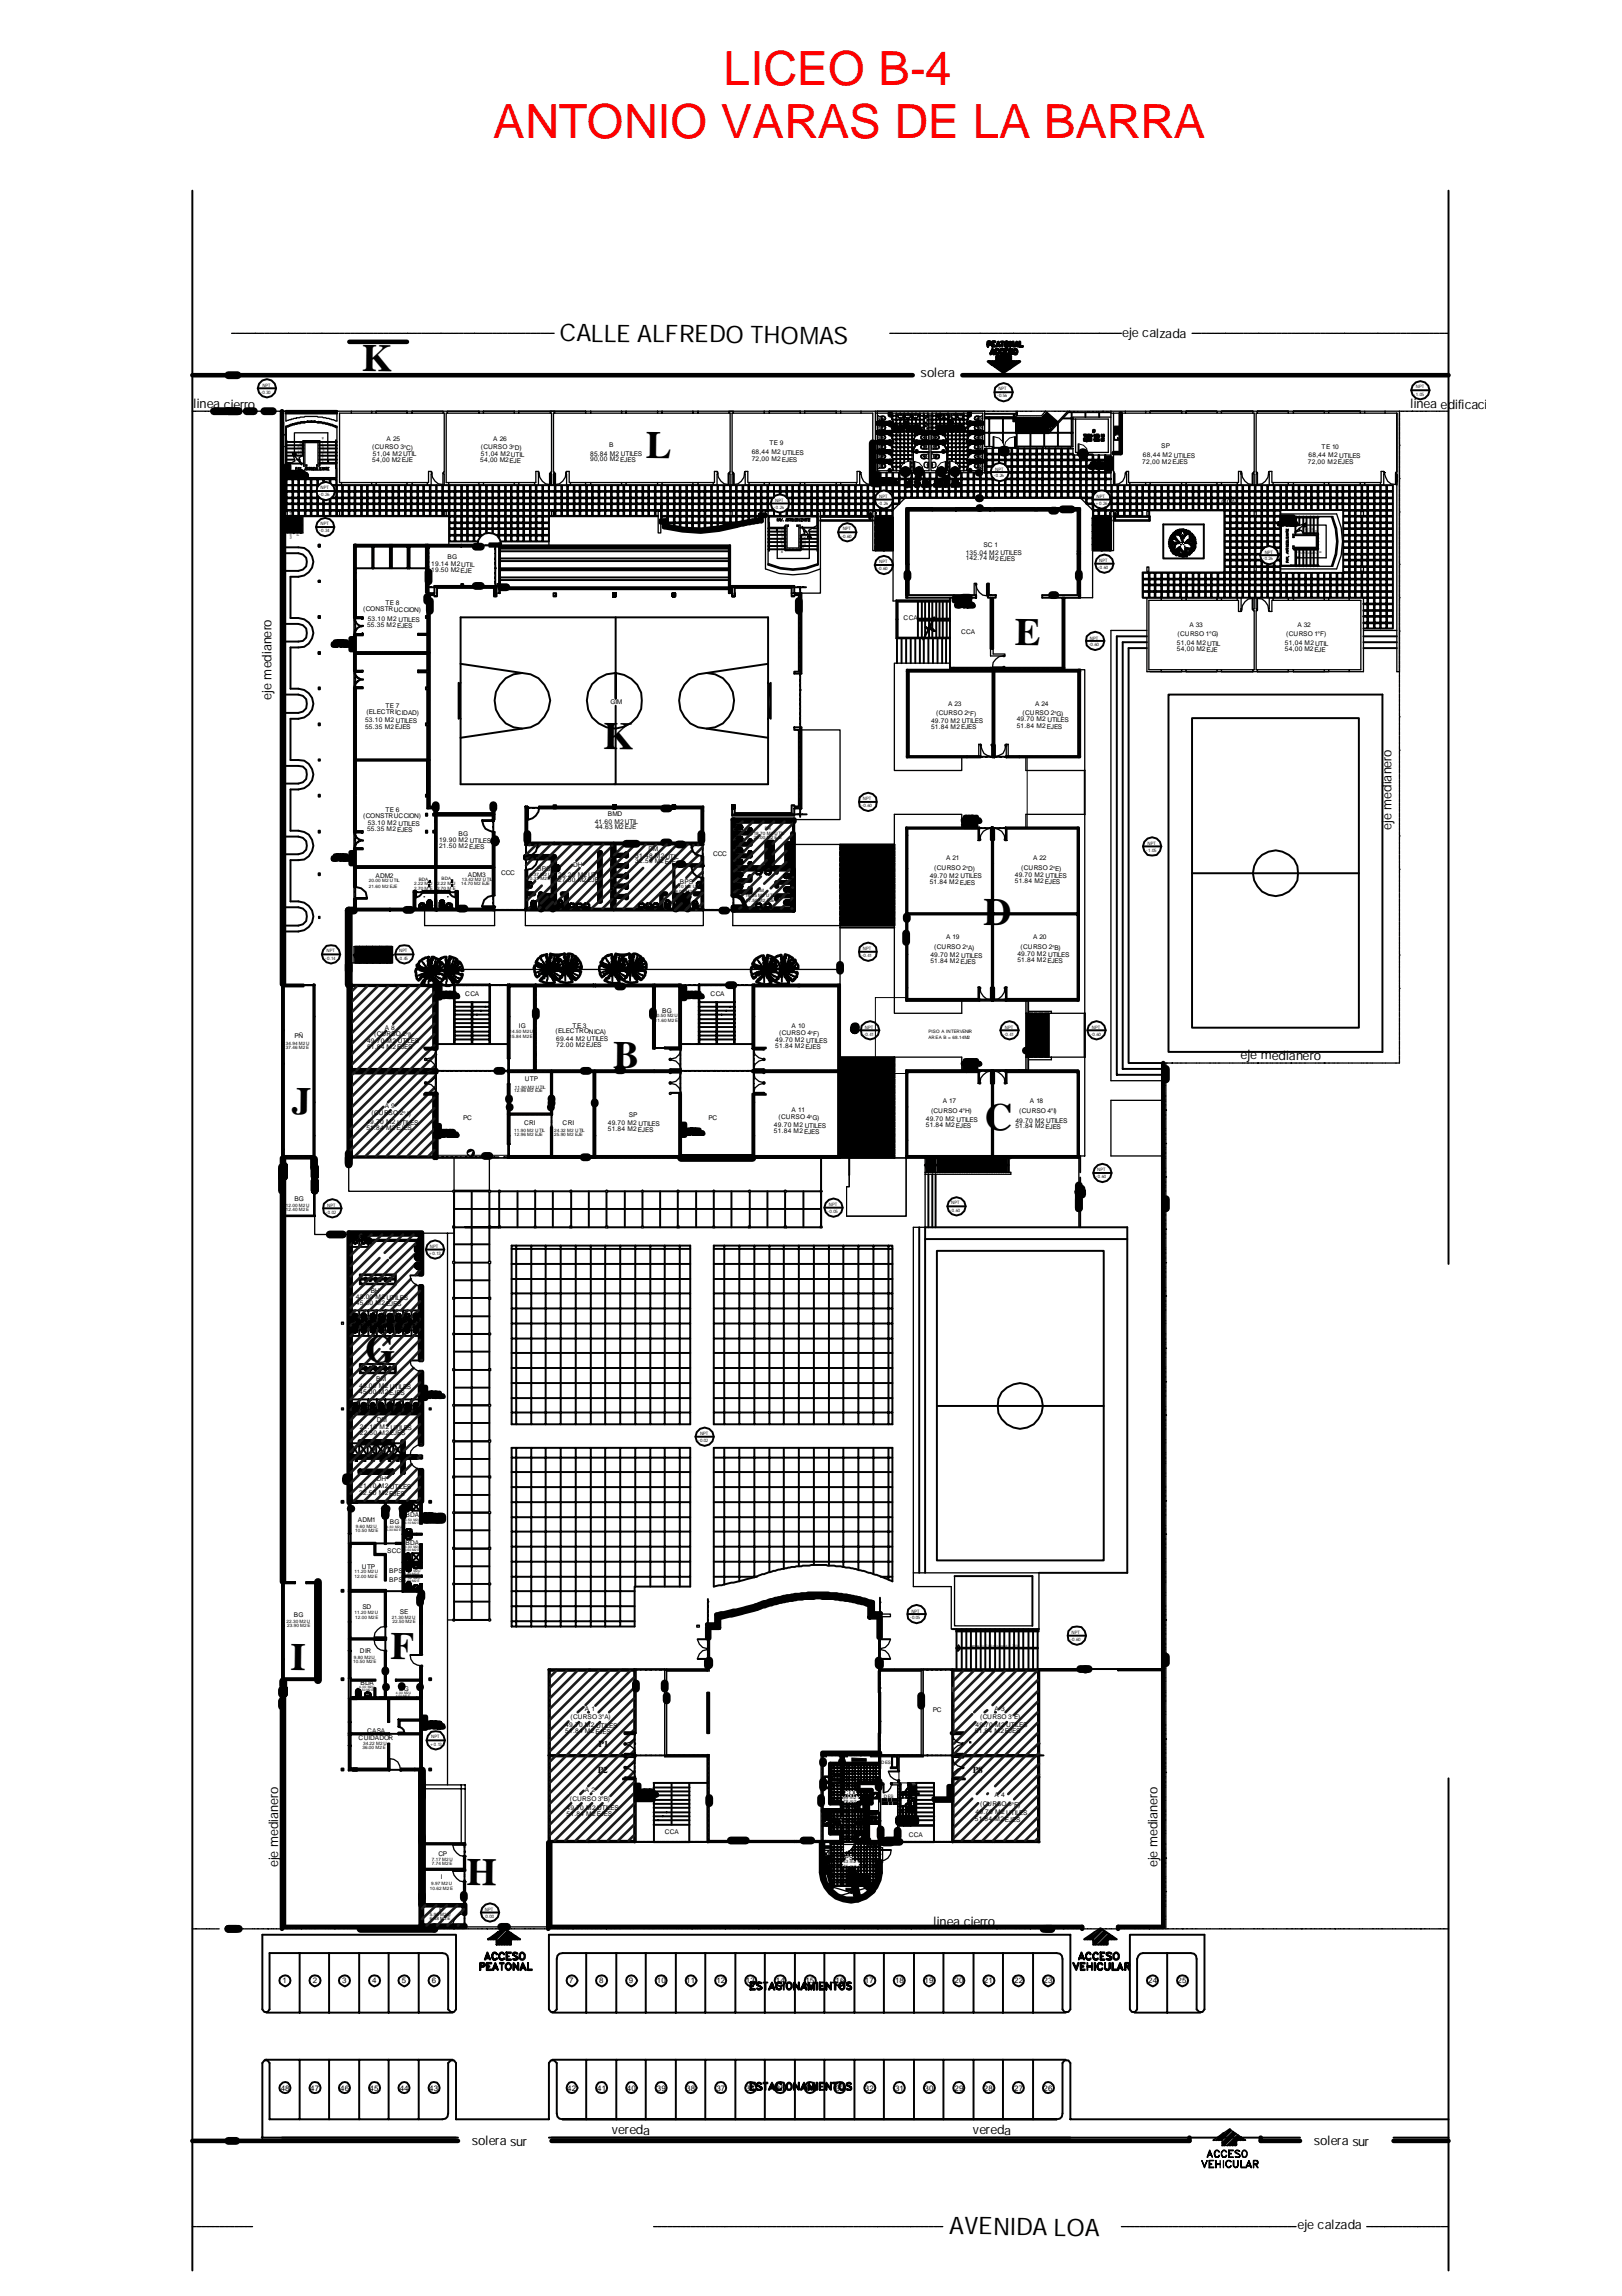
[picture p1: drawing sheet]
<svg xmlns="http://www.w3.org/2000/svg" width="210mm" height="297mm" viewBox="0 0 210 297" stroke-linecap="round" stroke-linejoin="round" font-family="sans-serif">
<defs><g id="words">
<g font-size="6.1" fill="#f00">
<text x="93.6" y="11">LICEO B-4</text>
<text x="63.8" y="17.8">ANTONIO VARAS DE LA BARRA</text>
</g>
<g font-size="5">
<text x="46.8" y="48" transform="rotate(1 46.8 48)">K</text>
<text x="83.6" y="59.2" transform="rotate(1 83.6 59.2)">L</text>
<text x="131.3" y="83.4" transform="rotate(1 131.3 83.4)">E</text>
<text x="78.1" y="96.9" transform="rotate(1 78.1 96.9)">K</text>
<text x="127.3" y="119.7" transform="rotate(1 127.3 119.7)">D</text>
<text x="79.3" y="138.1" transform="rotate(1 79.3 138.1)">B</text>
<text x="37.8" y="144.1" transform="rotate(1 37.8 144.1)">J</text>
<text x="127.4" y="146.2" transform="rotate(1 127.4 146.2)">C</text>
<text x="47.2" y="176.2" transform="rotate(1 47.2 176.2)">G</text>
<text x="50.5" y="214.6" transform="rotate(1 50.5 214.6)">F</text>
<text x="37.6" y="216" transform="rotate(1 37.6 216)">I</text>
<text x="60.4" y="243.9" transform="rotate(1 60.4 243.9)">H</text>
</g>
<g font-size="3.1">
<text x="72.4" y="44.1" transform="rotate(1 72.4 44.1)">CALLE ALFREDO THOMAS</text>
<text x="122.9" y="289.1" transform="rotate(1 122.9 289.1)">AVENIDA LOA</text>
</g>
<g font-size="1.7">
<text x="145.2" y="43.6" transform="rotate(1 145.2 43.6)">eje calzada</text>
<text x="25.1" y="52.8" transform="rotate(1 25.1 52.8)">linea cierro</text>
<text x="119.1" y="48.8" transform="rotate(1 119.1 48.8)">solera</text>
<text x="182.5" y="52.8" transform="rotate(1 182.5 52.8)">linea edificacion</text>
<text x="35.1" y="90.5" transform="rotate(-90 35.1 90.5)">eje medianero</text>
<text x="180.1" y="107.4" transform="rotate(-90 180.1 107.4)">eje medianero</text>
<text x="160.5" y="137" transform="rotate(1 160.5 137)">eje medianero</text>
<text x="36" y="241.6" transform="rotate(-90 36 241.6)">eje medianero</text>
<text x="149.8" y="241.6" transform="rotate(-90 149.8 241.6)">eje medianero</text>
<text x="120.8" y="249.1" transform="rotate(1 120.8 249.1)">linea cierro</text>
<text x="61" y="277.6" transform="rotate(1 61 277.6)">solera sur</text>
<text x="79.2" y="276.1" transform="rotate(1 79.2 276.1)">vereda</text>
<text x="125.9" y="276.1" transform="rotate(1 125.9 276.1)">vereda</text>
<text x="170" y="277.6" transform="rotate(1 170 277.6)">solera sur</text>
<text x="167.9" y="288.3" transform="rotate(1 167.9 288.3)">eje calzada</text>
</g>
<g font-size="1.2">
<text x="77.5" y="226" transform="rotate(1 77.5 226)">P1</text>
<text x="77.4" y="229.4" transform="rotate(1 77.4 229.4)">P2</text>
<text x="125.9" y="229.4" transform="rotate(1 125.9 229.4)">P8</text>
</g>
<g font-size="1">
<text x="36.6" y="256.6" transform="rotate(1 36.6 256.6)">1</text>
<text x="40.5" y="256.6" transform="rotate(1 40.5 256.6)">2</text>
<text x="44.3" y="256.6" transform="rotate(1 44.3 256.6)">3</text>
<text x="48.2" y="256.6" transform="rotate(1 48.2 256.6)">4</text>
<text x="52" y="256.6" transform="rotate(1 52 256.6)">5</text>
<text x="55.9" y="256.6" transform="rotate(1 55.9 256.6)">6</text>
<text x="73.7" y="256.6" transform="rotate(1 73.7 256.6)">7</text>
<text x="77.6" y="256.6" transform="rotate(1 77.6 256.6)">8</text>
<text x="81.4" y="256.6" transform="rotate(1 81.4 256.6)">9</text>
<text x="85" y="256.6" transform="rotate(1 85 256.6)">10</text>
<text x="88.8" y="256.6" transform="rotate(1 88.8 256.6)">11</text>
<text x="92.7" y="256.6" transform="rotate(1 92.7 256.6)">12</text>
<text x="96.5" y="256.6" transform="rotate(1 96.5 256.6)">13</text>
<text x="100.4" y="256.6" transform="rotate(1 100.4 256.6)">14</text>
<text x="104.2" y="256.6" transform="rotate(1 104.2 256.6)">15</text>
<text x="108.1" y="256.6" transform="rotate(1 108.1 256.6)">16</text>
<text x="111.9" y="256.6" transform="rotate(1 111.9 256.6)">17</text>
<text x="115.8" y="256.6" transform="rotate(1 115.8 256.6)">18</text>
<text x="119.6" y="256.6" transform="rotate(1 119.6 256.6)">19</text>
<text x="123.5" y="256.6" transform="rotate(1 123.5 256.6)">20</text>
<text x="127.3" y="256.6" transform="rotate(1 127.3 256.6)">21</text>
<text x="131.2" y="256.6" transform="rotate(1 131.2 256.6)">22</text>
<text x="135" y="256.6" transform="rotate(1 135 256.6)">23</text>
<text x="148.6" y="256.6" transform="rotate(1 148.6 256.6)">24</text>
<text x="152.4" y="256.6" transform="rotate(1 152.4 256.6)">25</text>
<text x="36.3" y="270.5" transform="rotate(1 36.3 270.5)">48</text>
<text x="40.1" y="270.5" transform="rotate(1 40.1 270.5)">47</text>
<text x="44" y="270.5" transform="rotate(1 44 270.5)">46</text>
<text x="47.8" y="270.5" transform="rotate(1 47.8 270.5)">45</text>
<text x="51.7" y="270.5" transform="rotate(1 51.7 270.5)">44</text>
<text x="55.5" y="270.5" transform="rotate(1 55.5 270.5)">43</text>
<text x="73.4" y="270.5" transform="rotate(1 73.4 270.5)">42</text>
<text x="77.3" y="270.5" transform="rotate(1 77.3 270.5)">41</text>
<text x="81.1" y="270.5" transform="rotate(1 81.1 270.5)">40</text>
<text x="85" y="270.5" transform="rotate(1 85 270.5)">39</text>
<text x="88.8" y="270.5" transform="rotate(1 88.8 270.5)">38</text>
<text x="92.7" y="270.5" transform="rotate(1 92.7 270.5)">37</text>
<text x="96.5" y="270.5" transform="rotate(1 96.5 270.5)">36</text>
<text x="100.4" y="270.5" transform="rotate(1 100.4 270.5)">35</text>
<text x="104.2" y="270.5" transform="rotate(1 104.2 270.5)">34</text>
<text x="108.1" y="270.5" transform="rotate(1 108.1 270.5)">33</text>
<text x="111.9" y="270.5" transform="rotate(1 111.9 270.5)">32</text>
<text x="115.8" y="270.5" transform="rotate(1 115.8 270.5)">31</text>
<text x="119.6" y="270.5" transform="rotate(1 119.6 270.5)">30</text>
<text x="123.5" y="270.5" transform="rotate(1 123.5 270.5)">29</text>
<text x="127.3" y="270.5" transform="rotate(1 127.3 270.5)">28</text>
<text x="131.2" y="270.5" transform="rotate(1 131.2 270.5)">27</text>
<text x="135" y="270.5" transform="rotate(1 135 270.5)">26</text>
</g>
<g font-size=".8">
<text x="48.2" y="58.1" transform="rotate(1 48.2 58.1)">(CURSO 3°C)</text>
<text x="48.2" y="59.7" transform="rotate(1 48.2 59.7)">54,00 M2EJE</text>
<text x="48.3" y="59" transform="rotate(1 48.3 59)">51,04 M2UTIL</text>
<text x="50" y="57" transform="rotate(1 50 57)">A 25</text>
<text x="62.1" y="59.8" transform="rotate(1 62.1 59.8)">54,00 M2EJE</text>
<text x="62.2" y="58.1" transform="rotate(1 62.2 58.1)">(CURSO 3°D)</text>
<text x="62.2" y="59" transform="rotate(1 62.2 59)">51,04 M2UTIL</text>
<text x="63.8" y="57" transform="rotate(1 63.8 57)">A 26</text>
<text x="76.4" y="59" transform="rotate(1 76.4 59)">85,84 M2 UTILES</text>
<text x="76.4" y="59.6" transform="rotate(1 76.4 59.6)">90,00 M2EJES</text>
<text x="78.8" y="57.8" transform="rotate(1 78.8 57.8)">B</text>
<text x="97.3" y="58.8" transform="rotate(1 97.3 58.8)">68,44 M2 UTILES</text>
<text x="97.3" y="59.6" transform="rotate(1 97.3 59.6)">72,00 M2EJES</text>
<text x="99.6" y="57.6" transform="rotate(1 99.6 57.6)">TE 9</text>
<text x="147.8" y="60" transform="rotate(1 147.8 60)">72,00 M2EJES</text>
<text x="147.9" y="59.1" transform="rotate(1 147.9 59.1)">68,44 M2 UTILES</text>
<text x="150.3" y="57.9" transform="rotate(1 150.3 57.9)">SP</text>
<text x="169.2" y="60" transform="rotate(1 169.2 60)">72,00 M2EJES</text>
<text x="169.3" y="59.1" transform="rotate(1 169.3 59.1)">68,44 M2 UTILES</text>
<text x="171" y="58.1" transform="rotate(1 171 58.1)">TE 10</text>
<text x="158.1" y="65.2" transform="rotate(1 158.1 65.2)">CCA</text>
<text x="125" y="71.7" transform="rotate(1 125 71.7)">135.04 M2 UTILES</text>
<text x="127.3" y="70.8" transform="rotate(1 127.3 70.8)">SC 1</text>
<text x="55.8" y="73.3" transform="rotate(1 55.8 73.3)">19.14 M2UTIL</text>
<text x="55.8" y="74" transform="rotate(1 55.8 74)">19.50 M2EJE</text>
<text x="57.9" y="72.3" transform="rotate(1 57.9 72.3)">BG</text>
<text x="125" y="72.5" transform="rotate(1 125 72.5)">142.74 M2EJES</text>
<text x="47" y="79.1" transform="rotate(1 47 79.1)">(CONSTRUCCION)</text>
<text x="47.5" y="81.1" transform="rotate(1 47.5 81.1)">55.35 M2EJES</text>
<text x="47.6" y="80.4" transform="rotate(1 47.6 80.4)">53.10 M2 UTILES</text>
<text x="49.9" y="78.3" transform="rotate(1 49.9 78.3)">TE 8</text>
<text x="116.9" y="80.2" transform="rotate(1 116.9 80.2)">CCA</text>
<text x="124.4" y="82.1" transform="rotate(1 124.4 82.1)">CCA</text>
<text x="152.3" y="83.5" transform="rotate(1 152.3 83.5)">51,04 M2UTIL</text>
<text x="152.4" y="82.2" transform="rotate(1 152.4 82.2)">(CURSO 1°G)</text>
<text x="153.9" y="81.1" transform="rotate(1 153.9 81.1)">A 33</text>
<text x="166.3" y="83.5" transform="rotate(1 166.3 83.5)">51,04 M2UTIL</text>
<text x="166.5" y="82.2" transform="rotate(1 166.5 82.2)">(CURSO 1°F)</text>
<text x="167.9" y="81.1" transform="rotate(1 167.9 81.1)">A 32</text>
<text x="152.3" y="84.3" transform="rotate(1 152.3 84.3)">54,00 M2EJE</text>
<text x="166.3" y="84.3" transform="rotate(1 166.3 84.3)">54,00 M2EJE</text>
<text x="47.2" y="93.4" transform="rotate(1 47.2 93.4)">53.10 M2 UTILES</text>
<text x="47.2" y="94.3" transform="rotate(1 47.2 94.3)">55.35 M2EJES</text>
<text x="47.4" y="92.4" transform="rotate(1 47.4 92.4)">(ELECTRICIDAD)</text>
<text x="49.9" y="91.6" transform="rotate(1 49.9 91.6)">TE 7</text>
<text x="79" y="91.1" transform="rotate(1 79 91.1)">GIM</text>
<text x="120.5" y="93.5" transform="rotate(1 120.5 93.5)">49.70 M2 UTILES</text>
<text x="120.5" y="94.3" transform="rotate(1 120.5 94.3)">51.84 M2EJES</text>
<text x="121.2" y="92.5" transform="rotate(1 121.2 92.5)">(CURSO 2°F)</text>
<text x="122.7" y="91.3" transform="rotate(1 122.7 91.3)">A 23</text>
<text x="131.6" y="93.3" transform="rotate(1 131.6 93.3)">49.70 M2 UTILES</text>
<text x="131.6" y="94.2" transform="rotate(1 131.6 94.2)">51.84 M2EJES</text>
<text x="132.3" y="92.5" transform="rotate(1 132.3 92.5)">(CURSO 2°G)</text>
<text x="133.9" y="91.3" transform="rotate(1 133.9 91.3)">A 24</text>
<text x="47" y="105.8" transform="rotate(1 47 105.8)">(CONSTRUCCION)</text>
<text x="47.5" y="107.6" transform="rotate(1 47.5 107.6)">55.35 M2EJES</text>
<text x="47.6" y="106.8" transform="rotate(1 47.6 106.8)">53.10 M2 UTILES</text>
<text x="49.9" y="105" transform="rotate(1 49.9 105)">TE 6</text>
<text x="77" y="106.5" transform="rotate(1 77 106.5)">41.60 M2UTIL</text>
<text x="77" y="107.2" transform="rotate(1 77 107.2)">44.63 M2EJE</text>
<text x="78.7" y="105.6" transform="rotate(1 78.7 105.6)">BMD</text>
<text x="48.6" y="113.6" transform="rotate(1 48.6 113.6)">ADM2</text>
<text x="56.8" y="109" transform="rotate(1 56.8 109)">19.90 M2 UTILES</text>
<text x="56.8" y="109.8" transform="rotate(1 56.8 109.8)">21.50 M2EJES</text>
<text x="59.4" y="108.1" transform="rotate(1 59.4 108.1)">BG</text>
<text x="60.5" y="113.4" transform="rotate(1 60.5 113.4)">ADM3</text>
<text x="64.9" y="113.2" transform="rotate(1 64.9 113.2)">CCC</text>
<text x="69.5" y="112.6" transform="rotate(1 69.5 112.6)">BPS</text>
<text x="72.2" y="113.4" transform="rotate(1 72.2 113.4)">26.20 M2UTIL</text>
<text x="74.2" y="112.2" transform="rotate(1 74.2 112.2)">DH</text>
<text x="82.2" y="111" transform="rotate(1 82.2 111)">31.48 M2UTIL</text>
<text x="82.2" y="111.7" transform="rotate(1 82.2 111.7)">32.59 M2EJE</text>
<text x="83.9" y="110.1" transform="rotate(1 83.9 110.1)">DM</text>
<text x="92.3" y="110.7" transform="rotate(1 92.3 110.7)">CCC</text>
<text x="120.3" y="113.6" transform="rotate(1 120.3 113.6)">49.70 M2 UTILES</text>
<text x="120.9" y="112.6" transform="rotate(1 120.9 112.6)">(CURSO 2°D)</text>
<text x="122.4" y="111.3" transform="rotate(1 122.4 111.3)">A 21</text>
<text x="131.3" y="113.5" transform="rotate(1 131.3 113.5)">49.70 M2 UTILES</text>
<text x="132.2" y="112.6" transform="rotate(1 132.2 112.6)">(CURSO 2°E)</text>
<text x="133.7" y="111.3" transform="rotate(1 133.7 111.3)">A 22</text>
<text x="72.2" y="114.1" transform="rotate(1 72.2 114.1)">27.80 M2EJE</text>
<text x="88" y="114.3" transform="rotate(1 88 114.3)">BPS</text>
<text x="120.3" y="114.4" transform="rotate(1 120.3 114.4)">51.84 M2EJES</text>
<text x="131.3" y="114.2" transform="rotate(1 131.3 114.2)">51.84 M2EJES</text>
<text x="120.4" y="123.8" transform="rotate(1 120.4 123.8)">49.70 M2 UTILES</text>
<text x="120.4" y="124.6" transform="rotate(1 120.4 124.6)">51.84 M2EJES</text>
<text x="120.9" y="122.8" transform="rotate(1 120.9 122.8)">(CURSO 2°A)</text>
<text x="122.4" y="121.5" transform="rotate(1 122.4 121.5)">A 19</text>
<text x="131.7" y="123.7" transform="rotate(1 131.7 123.7)">49.70 M2 UTILES</text>
<text x="131.7" y="124.5" transform="rotate(1 131.7 124.5)">51.84 M2EJES</text>
<text x="132.1" y="122.8" transform="rotate(1 132.1 122.8)">(CURSO 2°B)</text>
<text x="133.7" y="121.5" transform="rotate(1 133.7 121.5)">A 20</text>
<text x="60.2" y="128.8" transform="rotate(1 60.2 128.8)">CCA</text>
<text x="85.7" y="131" transform="rotate(1 85.7 131)">BG</text>
<text x="91.9" y="128.8" transform="rotate(1 91.9 128.8)">CCA</text>
<text x="38.1" y="134.3" transform="rotate(1 38.1 134.3)">PÑ</text>
<text x="47.5" y="134.9" transform="rotate(1 47.5 134.9)">49.70 M2 UTILES</text>
<text x="47.5" y="135.7" transform="rotate(1 47.5 135.7)">51.84 M2EJES</text>
<text x="48.4" y="134.1" transform="rotate(1 48.4 134.1)">(CURSO 2°I)</text>
<text x="49.8" y="133.2" transform="rotate(1 49.8 133.2)">A 8</text>
<text x="67.1" y="133" transform="rotate(1 67.1 133)">IG</text>
<text x="71.9" y="133.6" transform="rotate(1 71.9 133.6)">(ELECTRONICA)</text>
<text x="72" y="134.6" transform="rotate(1 72 134.6)">69.44 M2 UTILES</text>
<text x="72" y="135.4" transform="rotate(1 72 135.4)">72.00 M2EJES</text>
<text x="74.1" y="133" transform="rotate(1 74.1 133)">TE 3</text>
<text x="100.3" y="134.8" transform="rotate(1 100.3 134.8)">49.70 M2 UTILES</text>
<text x="100.3" y="135.6" transform="rotate(1 100.3 135.6)">51.84 M2EJES</text>
<text x="100.8" y="133.9" transform="rotate(1 100.8 133.9)">(CURSO 4°F)</text>
<text x="102.4" y="133" transform="rotate(1 102.4 133)">A 10</text>
<text x="49.8" y="143.4" transform="rotate(1 49.8 143.4)">A 9</text>
<text x="67.9" y="139.9" transform="rotate(1 67.9 139.9)">UTP</text>
<text x="102.4" y="143.9" transform="rotate(1 102.4 143.9)">A 11</text>
<text x="120.5" y="144" transform="rotate(1 120.5 144)">(CURSO 4°H)</text>
<text x="122" y="142.7" transform="rotate(1 122 142.7)">A 17</text>
<text x="131.9" y="144" transform="rotate(1 131.9 144)">(CURSO 4°I)</text>
<text x="133.3" y="142.7" transform="rotate(1 133.3 142.7)">A 18</text>
<text x="47.4" y="145.4" transform="rotate(1 47.4 145.4)">49.70 M2 UTILES</text>
<text x="47.4" y="146.2" transform="rotate(1 47.4 146.2)">51.84 M2EJES</text>
<text x="48.1" y="144.3" transform="rotate(1 48.1 144.3)">(CURSO 2°J)</text>
<text x="59.9" y="144.9" transform="rotate(1 59.9 144.9)">PC</text>
<text x="67.8" y="145.6" transform="rotate(1 67.8 145.6)">CRI</text>
<text x="72.8" y="145.5" transform="rotate(1 72.8 145.5)">CRI</text>
<text x="78.7" y="145.6" transform="rotate(1 78.7 145.6)">49.70 M2 UTILES</text>
<text x="78.7" y="146.3" transform="rotate(1 78.7 146.3)">51.84 M2EJES</text>
<text x="81.4" y="144.5" transform="rotate(1 81.4 144.5)">SP</text>
<text x="91.7" y="144.9" transform="rotate(1 91.7 144.9)">PC</text>
<text x="100.2" y="145.8" transform="rotate(1 100.2 145.8)">49.70 M2 UTILES</text>
<text x="100.2" y="146.6" transform="rotate(1 100.2 146.6)">51.84 M2EJES</text>
<text x="100.8" y="144.8" transform="rotate(1 100.8 144.8)">(CURSO 4°G)</text>
<text x="119.8" y="145.1" transform="rotate(1 119.8 145.1)">49.70 M2 UTILES</text>
<text x="119.8" y="145.8" transform="rotate(1 119.8 145.8)">51.84 M2EJES</text>
<text x="131.4" y="145.2" transform="rotate(1 131.4 145.2)">49.70 M2 UTILES</text>
<text x="131.4" y="146" transform="rotate(1 131.4 146)">51.84 M2EJES</text>
<text x="38.1" y="155.4" transform="rotate(1 38.1 155.4)">BG</text>
<text x="48" y="167.2" transform="rotate(1 48 167.2)">BH</text>
<text x="46.1" y="168.1" transform="rotate(1 46.1 168.1)">43.00 M2 UTILES</text>
<text x="46.1" y="168.9" transform="rotate(1 46.1 168.9)">45.00 M2EJES</text>
<text x="46.5" y="179.6" transform="rotate(1 46.5 179.6)">43.00 M2 UTILES</text>
<text x="48.7" y="178.7" transform="rotate(1 48.7 178.7)">BM</text>
<text x="46.5" y="180.4" transform="rotate(1 46.5 180.4)">45.00 M2EJES</text>
<text x="46.6" y="184.9" transform="rotate(1 46.6 184.9)">21.10 M2 UTILES</text>
<text x="46.6" y="185.6" transform="rotate(1 46.6 185.6)">22.50 M2EJES</text>
<text x="48.8" y="183.9" transform="rotate(1 48.8 183.9)">DM</text>
<text x="48.8" y="191.6" transform="rotate(1 48.8 191.6)">DH</text>
<text x="46.3" y="197" transform="rotate(1 46.3 197)">ADM1</text>
<text x="46.5" y="192.6" transform="rotate(1 46.5 192.6)">21.10 M2 UTILES</text>
<text x="46.5" y="193.4" transform="rotate(1 46.5 193.4)">22.50 M2EJES</text>
<text x="50.5" y="197.1" transform="rotate(1 50.5 197.1)">BG</text>
<text x="52.5" y="196.3" transform="rotate(1 52.5 196.3)">BDA</text>
<text x="46.8" y="203" transform="rotate(1 46.8 203)">UTP</text>
<text x="50.1" y="200.9" transform="rotate(1 50.1 200.9)">SCC</text>
<text x="50.4" y="203.6" transform="rotate(1 50.4 203.6)">BPS</text>
<text x="52.5" y="199.8" transform="rotate(1 52.5 199.8)">BDA</text>
<text x="38" y="209.2" transform="rotate(1 38 209.2)">BG</text>
<text x="46.9" y="208.1" transform="rotate(1 46.9 208.1)">SD</text>
<text x="50.4" y="204.7" transform="rotate(1 50.4 204.7)">BPS</text>
<text x="51.7" y="208.8" transform="rotate(1 51.7 208.8)">SE</text>
<text x="46.6" y="213.9" transform="rotate(1 46.6 213.9)">DIR</text>
<text x="46.7" y="218" transform="rotate(1 46.7 218)">BDA</text>
<text x="51.6" y="218.8" transform="rotate(1 51.6 218.8)">BG</text>
<text x="75.7" y="221.3" transform="rotate(1 75.7 221.3)">A 1</text>
<text x="120.7" y="221.4" transform="rotate(1 120.7 221.4)">PC</text>
<text x="128.7" y="221.3" transform="rotate(1 128.7 221.3)">A 3</text>
<text x="46.4" y="225.1" transform="rotate(1 46.4 225.1)">CUIDADOR</text>
<text x="47.5" y="224.1" transform="rotate(1 47.5 224.1)">CASA</text>
<text x="73.2" y="223.5" transform="rotate(1 73.2 223.5)">49.70 M2 UTILES</text>
<text x="73.2" y="224.2" transform="rotate(1 73.2 224.2)">51.84 M2EJES</text>
<text x="73.8" y="222.4" transform="rotate(1 73.8 222.4)">(CURSO 3°A)</text>
<text x="126.2" y="224.1" transform="rotate(1 126.2 224.1)">51.84 M2EJES</text>
<text x="126.2" y="223.4" transform="rotate(1 126.2 223.4)">49.70 M2 UTILES</text>
<text x="126.8" y="222.4" transform="rotate(1 126.8 222.4)">(CURSO 3°E)</text>
<text x="73.7" y="232.9" transform="rotate(1 73.7 232.9)">(CURSO 3°B)</text>
<text x="75.7" y="231.8" transform="rotate(1 75.7 231.8)">A 2</text>
<text x="109.2" y="232.2" transform="rotate(1 109.2 232.2)">COC</text>
<text x="126.8" y="233.7" transform="rotate(1 126.8 233.7)">(CURSO 3°F)</text>
<text x="128.7" y="232.5" transform="rotate(1 128.7 232.5)">A 4</text>
<text x="73.3" y="234.1" transform="rotate(1 73.3 234.1)">49.70 M2 UTILES</text>
<text x="73.3" y="234.9" transform="rotate(1 73.3 234.9)">51.84 M2EJES</text>
<text x="86" y="237.3" transform="rotate(1 86 237.3)">CCA</text>
<text x="117.6" y="237.6" transform="rotate(1 117.6 237.6)">CCA</text>
<text x="126.2" y="235.6" transform="rotate(1 126.2 235.6)">51.84 M2EJES</text>
<text x="126.2" y="234.7" transform="rotate(1 126.2 234.7)">49.70 M2 UTILES</text>
<text x="56.7" y="240.1" transform="rotate(1 56.7 240.1)">CP</text>
<text x="57.1" y="243.1" transform="rotate(1 57.1 243.1)">I</text>
<text x="109.3" y="240.7" transform="rotate(1 109.3 240.7)">PS</text>
<text x="56.8" y="247.3" transform="rotate(1 56.8 247.3)">P</text>
</g>
<g font-size=".6">
<text x="33.7" y="50.9" transform="rotate(1 33.7 50.9)">-0.30</text>
<text x="34" y="50.1" transform="rotate(1 34 50.1)">NPT</text>
<text x="129" y="51.4" transform="rotate(1 129 51.4)">-0.56</text>
<text x="129.2" y="50.5" transform="rotate(1 129.2 50.5)">NPT</text>
<text x="183" y="51.2" transform="rotate(1 183 51.2)">-1.05</text>
<text x="183.2" y="50.2" transform="rotate(1 183.2 50.2)">NPT</text>
<text x="41.3" y="64.2" transform="rotate(1 41.3 64.2)">-0.26</text>
<text x="41.5" y="63.3" transform="rotate(1 41.5 63.3)">NPT</text>
<text x="100.2" y="65.8" transform="rotate(1 100.2 65.8)">-0.26</text>
<text x="100.3" y="65" transform="rotate(1 100.3 65)">NPT</text>
<text x="113.6" y="65.3" transform="rotate(1 113.6 65.3)">-0.26</text>
<text x="113.8" y="64.4" transform="rotate(1 113.8 64.4)">NPT</text>
<text x="128.6" y="61.8" transform="rotate(1 128.6 61.8)">-0.26</text>
<text x="128.8" y="60.9" transform="rotate(1 128.8 60.9)">NPT</text>
<text x="141.7" y="65.3" transform="rotate(1 141.7 65.3)">+0.26</text>
<text x="141.9" y="64.4" transform="rotate(1 141.9 64.4)">NPT</text>
<text x="41.3" y="68.9" transform="rotate(1 41.3 68.9)">-0.34</text>
<text x="41.5" y="67.9" transform="rotate(1 41.5 67.9)">NPT</text>
<text x="108.9" y="69.5" transform="rotate(1 108.9 69.5)">-0.60</text>
<text x="109.1" y="68.6" transform="rotate(1 109.1 68.6)">NPT</text>
<text x="163.7" y="71.7" transform="rotate(1 163.7 71.7)">NPT</text>
<text x="113.5" y="73.8" transform="rotate(1 113.5 73.8)">-0.60</text>
<text x="113.8" y="72.8" transform="rotate(1 113.8 72.8)">NPT</text>
<text x="142.1" y="73.6" transform="rotate(1 142.1 73.6)">-0.60</text>
<text x="142.2" y="72.8" transform="rotate(1 142.2 72.8)">NPT</text>
<text x="163.4" y="72.5" transform="rotate(1 163.4 72.5)">-0.26</text>
<text x="140.9" y="83.6" transform="rotate(1 140.9 83.6)">-0.60</text>
<text x="141.1" y="82.7" transform="rotate(1 141.1 82.7)">NPT</text>
<text x="99" y="107.4" transform="rotate(1 99 107.4)">BH</text>
<text x="111.5" y="104.4" transform="rotate(1 111.5 104.4)">-0.60</text>
<text x="111.7" y="103.5" transform="rotate(1 111.7 103.5)">NPT</text>
<text x="54.2" y="114" transform="rotate(1 54.2 114)">BDA</text>
<text x="57.1" y="113.9" transform="rotate(1 57.1 113.9)">BDA</text>
<text x="59.8" y="114" transform="rotate(1 59.8 114)">13.42 M2 UTIL</text>
<text x="68.2" y="113.9" transform="rotate(1 68.2 113.9)">10.32 M2E</text>
<text x="68.6" y="113.3" transform="rotate(1 68.6 113.3)">9.37 M2 U.</text>
<text x="97.5" y="108.1" transform="rotate(1 97.5 108.1)">18.70 M2 UTIL</text>
<text x="97.5" y="108.6" transform="rotate(1 97.5 108.6)">20.00 M2 EJE</text>
<text x="148.3" y="110.2" transform="rotate(1 148.3 110.2)">-1.05</text>
<text x="148.5" y="109.3" transform="rotate(1 148.5 109.3)">NPT</text>
<text x="47.8" y="114.2" transform="rotate(1 47.8 114.2)">20.00 M2 UTIL</text>
<text x="47.8" y="114.9" transform="rotate(1 47.8 114.9)">21.60 M2 EJE</text>
<text x="53.6" y="114.5" transform="rotate(1 53.6 114.5)">2.22 MU</text>
<text x="53.6" y="115.1" transform="rotate(1 53.6 115.1)">2.70 M E</text>
<text x="56.6" y="114.5" transform="rotate(1 56.6 114.5)">2.22 MU</text>
<text x="56.6" y="115.1" transform="rotate(1 56.6 115.1)">2.70 M E</text>
<text x="59.7" y="114.5" transform="rotate(1 59.7 114.5)">14.70 M2 EJE</text>
<text x="87.3" y="114.9" transform="rotate(1 87.3 114.9)">8.10 M2 U.</text>
<text x="87.4" y="115.5" transform="rotate(1 87.4 115.5)">9.00 M2E</text>
<text x="96.4" y="116.1" transform="rotate(1 96.4 116.1)">16.25 M2 UTIL</text>
<text x="96.5" y="116.7" transform="rotate(1 96.5 116.7)">17.50 M2 EJE</text>
<text x="98" y="115.4" transform="rotate(1 98 115.4)">BM</text>
<text x="42.1" y="124.1" transform="rotate(1 42.1 124.1)">-0.14</text>
<text x="42.2" y="123.2" transform="rotate(1 42.2 123.2)">NPT</text>
<text x="51.5" y="124.1" transform="rotate(1 51.5 124.1)">-0.45</text>
<text x="51.6" y="123.2" transform="rotate(1 51.6 123.2)">NPT</text>
<text x="111.5" y="123.8" transform="rotate(1 111.5 123.8)">-0.41</text>
<text x="111.7" y="122.9" transform="rotate(1 111.7 122.9)">NPT</text>
<text x="84.7" y="131.6" transform="rotate(1 84.7 131.6)">10.50 M2U</text>
<text x="37" y="135.2" transform="rotate(1 37 135.2)">34.94 M2U</text>
<text x="37" y="135.7" transform="rotate(1 37 135.7)">37.46 M2E</text>
<text x="66" y="133.6" transform="rotate(1 66 133.6)">14.50 M2U</text>
<text x="66" y="134.2" transform="rotate(1 66 134.2)">15.84 M2E</text>
<text x="84.8" y="132.2" transform="rotate(1 84.8 132.2)">11.60 M2E</text>
<text x="111.8" y="134" transform="rotate(1 111.8 134)">-0.41</text>
<text x="111.9" y="133.1" transform="rotate(1 111.9 133.1)">NPT</text>
<text x="120.1" y="133.6">PISO A INTERVENIR</text>
<text x="120.1" y="134.5">AREA B = 68.14M2</text>
<text x="129.9" y="134" transform="rotate(1 129.9 134)">-0.41</text>
<text x="130" y="133.1" transform="rotate(1 130 133.1)">NPT</text>
<text x="141.1" y="134" transform="rotate(1 141.1 134)">-0.60</text>
<text x="141.3" y="133.1" transform="rotate(1 141.3 133.1)">NPT</text>
<text x="66.5" y="141.3" transform="rotate(1 66.5 141.3)">12.96 M2 EJE</text>
<text x="66.6" y="140.8" transform="rotate(1 66.6 140.8)">11.90 M2 UTIL</text>
<text x="66.5" y="146.4" transform="rotate(1 66.5 146.4)">11.90 M2 UTIL</text>
<text x="66.5" y="146.9" transform="rotate(1 66.5 146.9)">12.96 M2 EJE</text>
<text x="71.7" y="146.5" transform="rotate(1 71.7 146.5)">24.32 M2 UTIL</text>
<text x="71.7" y="147" transform="rotate(1 71.7 147)">25.90 M2 EJE</text>
<text x="123.1" y="155.8" transform="rotate(1 123.1 155.8)">NPT</text>
<text x="141.8" y="152.4" transform="rotate(1 141.8 152.4)">-0.60</text>
<text x="142" y="151.5" transform="rotate(1 142 151.5)">NPT</text>
<text x="37" y="156.2" transform="rotate(1 37 156.2)">12.00 M2U</text>
<text x="37" y="156.7" transform="rotate(1 37 156.7)">12.40 M2E</text>
<text x="42.2" y="157" transform="rotate(1 42.2 157)">-0.02</text>
<text x="42.3" y="156.2" transform="rotate(1 42.3 156.2)">NPT</text>
<text x="55.6" y="161.5" transform="rotate(1 55.6 161.5)">NPT</text>
<text x="107.1" y="156.9" transform="rotate(1 107.1 156.9)">-0.05</text>
<text x="107.3" y="156.1" transform="rotate(1 107.3 156.1)">NPT</text>
<text x="122.9" y="156.7" transform="rotate(1 122.9 156.7)">-0.60</text>
<text x="55.5" y="162.3" transform="rotate(1 55.5 162.3)">+0.13</text>
<text x="90.6" y="185.6" transform="rotate(1 90.6 185.6)">NPT</text>
<text x="90.3" y="186.5" transform="rotate(1 90.3 186.5)">-0.02</text>
<text x="46.1" y="197.7" transform="rotate(1 46.1 197.7)">9.60 M2U</text>
<text x="45.9" y="203.6" transform="rotate(1 45.9 203.6)">11.20 M2U</text>
<text x="46" y="198.2" transform="rotate(1 46 198.2)">10.50 M2E</text>
<text x="37.1" y="209.9" transform="rotate(1 37.1 209.9)">22.30 M2U</text>
<text x="45.9" y="204.2" transform="rotate(1 45.9 204.2)">12.00 M2E</text>
<text x="45.9" y="208.8" transform="rotate(1 45.9 208.8)">11.20 M2U</text>
<text x="46" y="209.4" transform="rotate(1 46 209.4)">12.00 M2E</text>
<text x="50.7" y="209.4" transform="rotate(1 50.7 209.4)">21.30 M2U</text>
<text x="50.8" y="209.9" transform="rotate(1 50.8 209.9)">22.50 M2E</text>
<text x="117.8" y="209.5" transform="rotate(1 117.8 209.5)">-0.05</text>
<text x="117.9" y="208.6" transform="rotate(1 117.9 208.6)">NPT</text>
<text x="37.2" y="210.4" transform="rotate(1 37.2 210.4)">23.90 M2E</text>
<text x="45.7" y="215.2" transform="rotate(1 45.7 215.2)">10.50 M2E</text>
<text x="45.8" y="214.7" transform="rotate(1 45.8 214.7)">9.80 M2U</text>
<text x="138.5" y="212.3" transform="rotate(1 138.5 212.3)">-0.60</text>
<text x="138.7" y="211.4" transform="rotate(1 138.7 211.4)">NPT</text>
<text x="46.9" y="226.3" transform="rotate(1 46.9 226.3)">36.00 M2E</text>
<text x="47" y="225.7" transform="rotate(1 47 225.7)">34.22 M2U</text>
<text x="55.6" y="225.8" transform="rotate(1 55.6 225.8)">+0.13</text>
<text x="55.8" y="224.9" transform="rotate(1 55.8 224.9)">NPT</text>
<text x="108.3" y="232.7" transform="rotate(1 108.3 232.7)">32.99 m2 util</text>
<text x="108.3" y="233.2" transform="rotate(1 108.3 233.2)">34.78 m2 ejes</text>
<text x="114" y="228.2" transform="rotate(1 114 228.2)">DES</text>
<text x="114.4" y="232.6" transform="rotate(1 114.4 232.6)">DES</text>
<text x="55.6" y="244.5" transform="rotate(1 55.6 244.5)">10.62 M2E</text>
<text x="55.8" y="243.9" transform="rotate(1 55.8 243.9)">9.97 M2U</text>
<text x="55.9" y="240.7" transform="rotate(1 55.9 240.7)">7.17 M2U</text>
<text x="55.9" y="241.2" transform="rotate(1 55.9 241.2)">7.74 M2E</text>
<text x="108.3" y="241.1" transform="rotate(1 108.3 241.1)">20.43 m2 util</text>
<text x="108.3" y="241.7" transform="rotate(1 108.3 241.7)">21.75 m2 eje</text>
<text x="55.6" y="247.9" transform="rotate(1 55.6 247.9)">5.95 M2U</text>
<text x="55.6" y="248.4" transform="rotate(1 55.6 248.4)">6.48 M2E</text>
<text x="62.7" y="247.3" transform="rotate(1 62.7 247.3)">NPT</text>
<text x="62.8" y="248.2" transform="rotate(1 62.8 248.2)">0.00</text>
</g>
<g font-size=".4">
<text x="39" y="57.3" transform="rotate(-180 39 57.3)">9</text>
<text x="39" y="57.7" transform="rotate(-180 39 57.7)">10</text>
<text x="39" y="58.2" transform="rotate(-180 39 58.2)">11</text>
<text x="39" y="58.6" transform="rotate(-180 39 58.6)">12</text>
<text x="41.9" y="59" transform="rotate(-180 41.9 59)">2</text>
<text x="41.9" y="57.2" transform="rotate(-180 41.9 57.2)">7</text>
<text x="41.9" y="57.7" transform="rotate(-180 41.9 57.7)">6</text>
<text x="41.9" y="58.6" transform="rotate(-180 41.9 58.6)">3</text>
<text x="41.9" y="59.5" transform="rotate(-180 41.9 59.5)">1</text>
<text x="41.9" y="56.6" transform="rotate(-180 41.9 56.6)">8</text>
<text x="42" y="58.1" transform="rotate(-180 42 58.1)">5</text>
<text x="37.8" y="69.7" transform="rotate(-90 37.8 69.7)">rampa l= 3.00 mts</text>
<text x="38.6" y="69.4" transform="rotate(-90 38.6 69.4)">pend = 11.3 %</text>
<text x="101" y="69.2" transform="rotate(1 101 69.2)">2</text>
<text x="101" y="70.1" transform="rotate(1 101 70.1)">5</text>
<text x="101.1" y="68.7" transform="rotate(1 101.1 68.7)">1</text>
<text x="101.1" y="69.6" transform="rotate(1 101.1 69.6)">3</text>
<text x="101.1" y="70.6" transform="rotate(1 101.1 70.6)">6</text>
<text x="101.1" y="71" transform="rotate(1 101.1 71)">7</text>
<text x="101.1" y="71.6" transform="rotate(1 101.1 71.6)">8</text>
<text x="103.8" y="69.6" transform="rotate(1 103.8 69.6)">12</text>
<text x="103.8" y="70" transform="rotate(1 103.8 70)">11</text>
<text x="103.8" y="70.6" transform="rotate(1 103.8 70.6)">10</text>
<text x="103.8" y="71" transform="rotate(1 103.8 71)">9</text>
<text x="168.1" y="71.6" transform="rotate(-90 168.1 71.6)">1</text>
<text x="168.6" y="71.7" transform="rotate(-90 168.6 71.7)">2</text>
<text x="169" y="71.7" transform="rotate(-90 169 71.7)">3</text>
<text x="169" y="68.9" transform="rotate(-90 169 68.9)">12</text>
<text x="169.4" y="68.9" transform="rotate(-90 169.4 68.9)">11</text>
<text x="169.5" y="71.7" transform="rotate(-90 169.5 71.7)">5</text>
<text x="169.9" y="71.7" transform="rotate(-90 169.9 71.7)">6</text>
<text x="170" y="68.9" transform="rotate(-90 170 68.9)">10</text>
<text x="170.4" y="71.7" transform="rotate(-90 170.4 71.7)">7</text>
<text x="170.4" y="68.9" transform="rotate(-90 170.4 68.9)">9</text>
<text x="171" y="71.6" transform="rotate(-90 171 71.6)">8</text>
<text x="50" y="197.6" transform="rotate(1 50 197.6)">4.60 M2U</text>
<text x="52.4" y="196.8" transform="rotate(1 52.4 196.8)">3.50 M2U</text>
<text x="52.4" y="197.1" transform="rotate(1 52.4 197.1)">4.10 M2 E</text>
<text x="50" y="198.1" transform="rotate(1 50 198.1)">5.30 M2 E</text>
<text x="52.4" y="200.3" transform="rotate(1 52.4 200.3)">3.00 M2U</text>
<text x="52.4" y="200.7" transform="rotate(1 52.4 200.7)">3.50 M2 E</text>
<text x="52.4" y="203.4" transform="rotate(1 52.4 203.4)">1.50 M2U</text>
<text x="52.4" y="203.8" transform="rotate(1 52.4 203.8)">1.80 M2 E</text>
<text x="52.4" y="204.3" transform="rotate(1 52.4 204.3)">1.52 M2U</text>
<text x="52.4" y="204.7" transform="rotate(1 52.4 204.7)">1.90 M2 E</text>
<text x="125.6" y="213" transform="rotate(1 125.6 213)">rampa l= 7.00 mts pend = 7,8%</text>
<text x="46.5" y="218.4" transform="rotate(1 46.5 218.4)">4.00 M2U</text>
<text x="46.5" y="218.8" transform="rotate(1 46.5 218.8)">4.50 M2 E</text>
<text x="51.2" y="219.1" transform="rotate(1 51.2 219.1)">4.00 M2U</text>
<text x="51.2" y="219.6" transform="rotate(1 51.2 219.6)">4.50 M2 E</text>
</g>
</g></defs>
<g fill="none" stroke="#000" stroke-width=".17">
<path d="M24.9 53.2h.2M25.1 53.2h.1M25.3 53.2h.4M25.8 53.2h.5M26.4 53.2h.1M26.6 53.2h.3M27 53.2h.1M27.2 53.2h.5M27.8 53.2h.4M28.3 53.2h.1M28.4 53.2h.4M28.9 53.2h.1"/>
<path d="M29 53.2h.4M29.5 53.2h.1M29.6 53.2h.5M30 43.1h.5M30.1 53.2h.5M30.6 43.1h.4M30.7 53.2h.1M30.9 53.2h.3M31.1 43.1h.1M31.2 43.1h.4M31.3 53.2h.1M31.5 53.2h.3"/>
<path d="M31.7 43.1h.1M31.8 43.1h.4M31.9 53.2h.1M32.1 53.2h.4M32.3 43.1h.1M32.4 43.1h.5M32.6 53.2h.1M32.8 53.2h.3M32.9 43.1h.5M33.2 53.2h.1M33.4 53.2h.3M33.5 43.1h.1"/>
<path d="M33.7 43.1h.3M33.8 53.2h.1M34 53.2h.4M34.1 43.1h.1M34.3 43.1h.5M34.5 53.2h.5M34.9 43.1h.4M35.1 53.2h.1M35.2 53.2h.4M35.4 43.1h.1M35.6 43.1h.3M35.6 53.2h.1"/>
<path d="M35.8 53.2h.4M36 43.1h.1M36.2 43.1h.3M36.2 53.2h.1M36.4 53.2h.3M36.6 43.1h.1M36.7 58.7v.5M36.7 53.2h.3v1.3l.7-.2v-.1l.7-.1v-.1h1l.1-.1 2.2 .1 1.9 .5v-1.3h4.5M36.7 53.2v9.1M36.7 56.2h.1M36.7 43.1h.5M36.8 57.8h.1"/>
<path d="M37 55.1l1.5-.5h1.2l.1-.1 1.8 .1 1.4 .3v.1l.6 .1v7.7h11.7M37 55.2l1.1-.4 .8-.1v-.1h2.1h.7l.5 .2h.3v.1h.3l.2 .2h.3h.1l.2 .2h-.2v-.1l-.4-.1h-.2v-.1l-1.1-.3h-.6l-.1-.1-2.1 .1v.1l-.8 .1v.1l-.8 .1v.1l-.2 .1zM37.1 56.9v.1zM37.3 43.1h.5M37.8 43.1h.1M37.9 58.8l.1-.1 .1 .3zM38 43.1h.4M38.1 59v-3h4.3v3.9M38.3 58.6l.1 .2-.3 .2zM38.4 43.1h.1M38.6 43.1h.3M39 43.1h.1"/>
<path d="M39.1 59v-1.8l.1-.2h2.2v.2l-.1-.1h-2.1v1.9M39.2 43.1h.4M39.3 58.9l-.6 .3 .3 .9-1.2-1.5 .4 1-1.2 .6M39.3 57.2h2v3.1h-.3v-.2h.1v-2.8h-1.6v2.8h.2v.2h-.4zM39.7 43.1h.5M40.3 43.1h.1M40.5 43.1h.3M40.9 43.1h.1M41.1 43.1h.4M41.4 57.2v2.9zM41.6 43.1h.5M42.2 43.1h.1"/>
<path d="M42.3 43.1h.4M42.5 59.5v.4M42.8 43.1h.1M42.9 43.1h.4M43.3 43.1h.1M43.4 56.9h.1v3.7h-.1zM43.5 43.1h.4M44 43.1h.5M44.6 43.1h.1M44.8 43.1h.3M45.2 43.1h.1M45.4 43.1h.5"/>
<path d="M45.5 53.2v.3M46 43.1h.4M46.5 43.1h.1M46.7 43.1h.3M47.1 43.1h.1M47.2 43.1h.4M47.7 43.1h.1M47.8 43.1h.5M48.1 53.2h.6v.3h-.6zM48.1 53.5h-4.2v8.9h11.4M48.3 43.1h.6M48.7 53.2h8.6"/>
<path d="M48.7 53.5h8.6M48.9 43.1h.1M49.1 43.1h.3M49.5 43.1h.1M49.7 43.1h.5M50.3 43.1h.4M50.8 43.1h.1M51 43.1h.3M51.4 43.1h.1M51.6 43.1h.3M52 43.1h.1M52.2 43.1h.4"/>
<path d="M52.7 43.1h.5M52.7 53.2v.3M53.3 43.1h.1M53.3 53.2v.3M53.4 43.1h.4M53.8 43.1h.1M54 43.1h.5M54.6 43.1h.4M55.1 43.1h.1M55.3 43.1h.3M55.7 43.1h.1M55.9 43.1h.3"/>
<path d="M56.3 43.1h.1M56.5 43.1h.4M57 43.1h.5M57.6 43.1h.1M57.7 43.1h.4M57.9 53.2h13.6M57.9 53.5h13.5M58.2 43.1h.1M58.3 43.1h.4M58.8 43.1h.1M58.9 43.1h.5M59.4 43.1h.5"/>
<path d="M60 43.1h.1M60.2 43.1h.3M60.6 43.1h.1M60.8 43.1h.4M61.3 43.1h.5M61.9 43.1h.1M62 53.2v.3M62.1 43.1h.3M62.5 43.1h.1M62.6 53.2v.3M62.7 43.1h.3M63.1 43.1h.1"/>
<path d="M63.2 43.1h.5M63.8 43.1h.5M64.3 43.1h.1M64.5 43.1h.4M64.9 43.1h.1M65.1 43.1h.5M65.7 43.1h.4M66.2 43.1h.1M66.4 43.1h.3M66.5 53.2v.3M66.8 43.1h.1M67 43.1h.3"/>
<path d="M67.1 53.5v-.3h8.7v.3M67.4 43.1h.1M67.6 43.1h.4M68.1 43.1h.5M68.7 43.1h.1M68.8 43.1h.4M69.3 43.1h.1M69.4 43.1h.5M70 43.1h.4M70.5 43.1h.1M70.7 43.1h.3M71.1 43.1h.1"/>
<path d="M71.3 43.1h.4M71.4 53.5v7.6l-.2 .1 .2 .1v1.5h.2v-1.5l.2-.1-.2-.1v-7.6M71.4 53.5h-.2v-.3h.6v.3h-.2M71.6 53.2h56.2M71.6 53.5h22.9M76.5 53.2v.3M80.4 53.2v.3M81 53.2v.3M85.1 53.2v.3M85.7 53.2v.3M89.7 53.2v.3M90.3 53.2v.3"/>
<path d="M94.5 53.5v7.6l-.2 .1 .2 .1v1.5h.2v-1.5l.2-.1-.2-.1v-7.6M94.5 53.5h-.2v-.3h.6v.3h-.2M98.9 53.2v.3M99.6 53.2v.3M103.5 53.2v.3M104.1 53.2v.3M108.2 53.2v.3M108.8 53.2v.3M111.4 53.2v.3M113.3 53.2v9.6h-.4v-1.5v-.2v-7.6h-18.2M113.5 53.2v7.7h2.9v.3h-3.1M115.1 43.1h.6"/>
<path d="M115.2 57.4l.5 1h-.1zM115.2 55l.5 .9h-.1zM115.2 59.9l.5 .9h-.1zM115.2 56.2l.5 .9h-.1zM115.2 59.6h.4M115.2 53.7l.5 .9h-.1zM115.2 55.9h.4M115.2 57.4h.1M115.2 58.6l.5 .9-.1 .1zM115.2 59.9h.1M115.2 55h.1M115.2 53.7h.1"/>
<path d="M115.2 56.2h.1M115.6 57.1v.1h-.4M115.6 58.4h-.4M115.6 54.6l-.4 .1M115.7 43.1h.5M116.2 43.1h.1M116.4 43.1h.4M116.8 43.1h.1M117 43.1h.3M117.4 43.1h.1M117.6 43.1h.4M117.8 59.6h.1v1.4h-.1z"/>
<path d="M118.1 43.1h.5M118.2 57.1l.3 .1M118.2 58.4h.3M118.3 59.7h.1v1.3h-.1zM118.5 57.4l-.3 1h-.1zM118.5 56.2l-.3 .9h-.1zM118.5 57.4h.1M118.5 56.2h.1M118.7 43.1h.1M118.9 43.1h.3M119.3 43.1h.1M119.5 43.1h.5"/>
<path d="M120.1 43.1h.4M120.6 43.1h.1M120.7 43.1h.4M121.2 43.1h.1M121.3 43.1h.4M121.8 43.1h.1M121.9 43.1h.4M122.2 57.4l.4 1h-.1zM122.2 56.2l.4 .9h-.1zM122.2 57.4h.1M122.2 56.2h.1M122.3 59.7h.1v1.3h-.1z"/>
<path d="M122.4 43.1h.5M122.5 57.1l-.3 .1M122.5 58.4h-.3M122.9 59.6v1.4zM123 43.1h.1M123.2 43.1h.3M123.6 43.1h.1M123.8 43.1h.5M124.4 43.1h.4M124.9 43.1h.1M125.1 43.1h.3M125.1 55.9h.4"/>
<path d="M125.1 59.6h.4M125.1 57.1l.4 .1M125.1 58.4h.4M125.1 54.6l.4 .1M125.5 57.4l-.4 1zM125.5 55l-.4 .9zM125.5 59.9l-.4 .9zM125.5 56.2l-.4 .9zM125.5 53.7l-.4 .9zM125.5 43.1h.1M125.5 57.4h.1M125.5 59.9h.1"/>
<path d="M125.5 55h.1M125.5 53.7h.1M125.5 56.2h.1M125.5 58.6l-.4 1v-.1zM125.6 43.1h.4M126.1 43.1h.1M126.2 43.1h.5M126.7 43.1h.6M127.3 43.1h.1M127.4 53.2v4.6h1v.2h-1v3.2h-3.1v-.3h2.9v-7.4h-6.7v4.9h2.2v2.5h.1v.3h-.4v-.3h.1v-2.4h-2v2.4h.7v.3h-1.7v-.3h.7v-2.4h-2v2.7h-.3v-.3h.1v-2.5h2.2v-4.9h-6.9M127.5 43.1h.3M127.8 53.2h.1"/>
<path d="M127.9 43.1h.1M128 53.2h.4M128.1 43.1h.3M128.4 57.9h.1h-.1M128.5 56.5h.1v1.4h-.1zM128.5 43.1h.1M128.5 53.2h.5M128.5 57.9h.1M128.7 43.1h.4M129.1 53.2h.1M129.2 43.1h.5M129.3 53.2h.3"/>
<path d="M129.5 58.4h.9M129.7 53.2h.1M129.8 43.1h.1M129.9 53.2h.3M130 43.1h.3M130.3 53.2h.1M130.4 43.1h.1M130.5 53.2h.4M130.6 43.1h.4M131 53.2h.5M131.1 43.1h.5M131.3 56.5h.1v1.4h-.1h.1h-.1z"/>
<path d="M131.4 57.8h.3v.2h-.3zM131.4 57.9h.1M131.5 53.2h.2v.6h3.1l.5-.6 .2 .2-.6 .6h-3.4zM131.6 54.8l.1 .1-.2 .1 .2 .1-.1 .1-.1-.2zM131.7 43.1h.1M131.7 53.2h.4M131.8 43.1h.4M132.2 53.2h.1M132.2 43.1h.1M132.3 53.2h.4M132.4 43.1h.4M132.8 53.2h.1"/>
<path d="M132.8 43.1h.1M132.9 53.2h.4M133 43.1h.4M133.3 53.2h.1M133.5 43.1h.5M133.5 53.2h.4M134 53.2h.5M134.1 43.1h.1M134.3 43.1h.3M134.6 53.2h.1M134.7 43.1h.1M134.8 53.2h.3"/>
<path d="M134.9 43.1h.5M135 57.8h.3v.2h-.3zM135.2 53.2h.1M135.4 53.2h.5M135.5 43.1h.4M136 43.1h.1M136 53.2h.4M136.1 54l-.8 1h-3.8M136.1 43.1h.4M136.5 53.2h.1M136.6 43.1h.1M136.7 53.2h.3"/>
<path d="M136.7 43.1h.4M137.1 53.2h.1M137.2 43.1h.1M137.2 53.2h.4M137.3 43.1h.5M137.7 53.2h.1M137.8 43.1h.5M137.8 53.2h.5M138.2 53.2l-2.6 2.7h-4.1v.2h4.2l2.6-2.7h5.5M138.3 53.2h.6M138.4 43.1h.1M138.6 43.1h.3"/>
<path d="M138.9 54.2h4.5v4.3h-2.7v.4h3.1M138.9 53.2h.1M139 43.1h.1M139.1 53.2h.3M139.2 43.1h.5M139.4 58.7h.1l-.1 .1M139.5 57.4h.1v1.3h-.1zM139.5 53.2h.1M139.5 58.7h.1M139.7 53.2h.5M139.7 58.7h.9M139.8 43.1h.4"/>
<path d="M140.3 43.1h.1M140.3 53.2h.4M140.5 43.1h.3M140.7 58.7l.1 .1zM140.7 58.7h.1M140.8 53.2h.1M140.9 43.1h.1M141 53.2h.3M141.1 43.1h.3M141.4 53.2h.1M141.5 43.1h.1M141.6 53.2h.3"/>
<path d="M141.6 43.1h.5M142 53.2h.1M142.2 43.1h.5M142.2 53.2h.4M142.7 53.2h.5M142.7 43.1h.1M142.9 43.1h.4M143.3 53.2h.1M143.3 43.1h.1M143.4 53.2h4.9M143.5 43.1h.3M143.6 59.7h.2h-.1"/>
<path d="M143.6 59.7l-.2-.1 .3 .1M143.6 59.6h.2M143.6 59.7h.1M143.7 59.6h-.2l.1 .2 .1-.1M143.8 54h-4.9v3.8h-.4v.2h.4v.9h.5v-.4h-.2v-4.3M143.8 53.2v9.6h.3v-1.5h.1v-.2h-.1v-7.6M143.8 53.5h4.5M143.9 43.1h.1M144.1 43.1h.4M144.6 43.1h.1M144.8 43.1h.3M145.6 53.2v.3"/>
<path d="M148.3 53.2h.5v.3h-.5zM148.8 53.2h8.7M148.8 53.5h8.7M152.9 53.2v.3M153.5 53.2v.3M154.3 43.1h.4M154.8 43.1h.1M154.9 43.1h.4M155.4 43.1h.1M155.5 43.1h.5M156.1 43.1h.4M156.6 43.1h.1"/>
<path d="M156.8 43.1h.3M157.2 43.1h.1M157.4 43.1h.3M157.5 53.2h.6v.3h-.6zM157.8 43.1h.1M158 43.1h.4M158.1 53.5h4.2v7.6l-.2 .1 .2 .1v1.5h.3v-1.5l.1-.1-.1-.1v-7.6h8.8M158.1 53.2h13.6M158.5 43.1h.5M159.1 43.1h.1M159.3 43.1h.3M159.7 43.1h.1"/>
<path d="M159.9 43.1h.3M160.3 43.1h.1M160.4 43.1h.5M161 43.1h.5M161.5 43.1h.1M161.7 43.1h.4M162.1 43.1h.1M162.1 53.2v.3M162.3 43.1h.4M162.7 53.2v.3M162.8 43.1h.5M163.4 43.1h.1"/>
<path d="M163.6 43.1h.3M164 43.1h.1M164.2 43.1h.3M164.6 43.1h.1M164.8 43.1h.4M165.3 43.1h.5M165.9 43.1h.1M166 43.1h.4M166.5 43.1h.1M166.6 43.1h.5M166.7 53.2v.3M167.2 43.1h.4"/>
<path d="M167.4 53.2v.3M167.7 43.1h.1M167.9 43.1h.3M168.3 43.1h.1M168.5 43.1h.3M168.9 43.1h.1M169.1 43.1h.4M169.6 43.1h.5M170.2 43.1h.1M170.3 43.1h.4M170.8 43.1h.1M170.9 43.1h.5"/>
<path d="M171.4 53.2h.6v.3h-.6zM171.5 43.1h.5M171.8 53.2h4.2M172 53.5h4M172 43.1h.1M172.2 43.1h.4M172.6 43.1h.1M172.8 43.1h.3M173.2 43.1h.1M173.4 43.1h.4M173.9 43.1h.5M174.5 43.1h.1"/>
<path d="M174.7 43.1h.3M175.1 43.1h.1M175.3 43.1h.3M175.7 43.1h.1M175.9 43.1h.4M176 53.2h.6v.3h-.6zM176.4 43.1h.1M176.5 43.1h.4M176.6 53.5h4.2v7.6l-.2 .1 .2 .1v25.6h.3M176.6 53.2h4.8M177 43.1h.1M177.1 43.1h.4"/>
<path d="M177.5 43.1h.1M177.7 43.1h.4M178.2 43.1h.5M178.8 43.1h.1M179 43.1h.3M179.2 53.2v.3M179.4 43.1h.1M179.6 43.1h.3M180 43.1h.1M180.2 43.1h.4M180.7 43.1h.5M181.1 54.6v.5"/>
<path d="M181.1 59v.5M181.1 53.2v33.9M181.1 57.6h.1M181.3 43.1h.1M181.4 43.1h.4M181.4 53.2h.1M181.6 53.2h.3M181.9 43.1h.1M182 43.1h.5M182 53.2h.1M182.2 53.2h.4M182.6 43.1h.4"/>
<path d="M182.7 53.2h.5M183.1 43.1h.1M183.3 43.1h.3M183.3 53.2h.1M183.5 53.2h.3M183.7 43.1h.1M183.9 43.1h.3M183.9 53.2h.1M184.1 53.2h.3M184.3 43.1h.1M184.5 43.1h.4M184.5 53.2h.1"/>
<path d="M184.7 53.2h.4M185 43.1h.5M185.2 53.2h.5M185.6 43.1h.1M185.8 43.1h.3M185.8 53.2h.1M185.9 53.2h.4M186.2 43.1h.1M186.4 43.1h.5M186.4 53.2h.1M186.5 53.2h.5M186.9 43.1h.6"/>
<path d="M187.1 53.2h.4M36.7 79.8v.5M36.7 78.4v.5M36.7 75.5v.5M36.7 74.1v.5M36.7 64.4v.5M36.7 63v.5M36.7 60.1v.5M36.7 62.3v.1M36.7 62.5v.4M36.7 63.6v.1M36.7 63.8v.3"/>
<path d="M36.7 64.2v.1M36.7 65v.4M36.7 65.5v.1M36.7 65.6v.4M36.7 66.1v.1M36.7 66.2v.4M36.7 66.7h.1M36.7 66.8v.5M36.7 67.4v.4M36.7 67.9v.1M36.7 68.1v.3M36.7 68.5v.1"/>
<path d="M36.7 68.7v.3M36.7 69.1v.1M36.7 69.3v.4M36.7 69.8v.1M36.7 70v.3M36.7 70.4v.1M36.7 70.6v.3M36.7 71v.1M36.7 71.1v.5M36.7 71.7v.5M36.7 72.2v.1M36.7 72.4v.4"/>
<path d="M36.7 72.8v.1M36.7 73v.3M36.7 73.4v.1M36.7 73.6v.4M36.7 74.7v.1M36.7 74.9v.3M36.7 75.3v.1M36.7 76.1v.4M36.7 76.6v.1M36.7 76.7v.4M36.7 77.2h.1M36.7 77.3v.4"/>
<path d="M36.7 77.8h.1M36.7 77.9v.4M36.7 79v.1M36.7 79.2v.3M36.7 79.6v.1M36.7 71.7h.1M36.7 67.3h.1M36.8 66.2h.4v.5h-.4zM37 61.8v-6.7v6.8h-.3M37 60.7l.2-.1v.1zM37.1 60.1v-3.1v3.2M37.1 60.7l.2-.1v.1l-.3 .1 .3-.1"/>
<path d="M38 66.8l-.1 .4-.1-.1zM38 66.8l.3 .3-.1 .1zM38.3 60.6h.1v-.1h-.1v.3M38.5 60.8l.1-.3 .2 .3M38.6 60.7h.1M38.8 60.5l.1 .3v-.3M38.9 66.8h-1.7v2.1h-.5M38.9 66.8v-.1v.1M38.9 66.8v2.1M38.9 66.8v2.1v-2.1h.3M38.9 66.8h.1M39 60.7l.1 .1z"/>
<path d="M39.2 66.8v2.1h-2M39.2 66.8h18.9v3.7M39.5 60.8v-.3l.1 .3M39.5 60.7h.1M39.9 60.5v.3l-.2-.3v.3M40 60.5h.1M40 60.5v.3M40.2 60.5v.3M40.3 60.5l.2 .1v.2h-.2zM40.6 60.6h.1M40.7 60.5h-.1v.3h.1M41 60.6v-.1l-.2 .1h.2v.2h-.2v-.1"/>
<path d="M41.1 60.5v.3h.1M41.3 60.5v.3M41.4 60.1v.1zM41.4 60.5h.2l-.2 .3h.2M41.7 60.8v-.3l.1 .3M41.7 60.7h.1M42.1 60.5v.3l-.2-.3v.3M42.2 60.5h.1M42.2 60.5v.3M42.4 60.6h.1M42.6 60.5h-.2v.3h.2M43.6 66.2h.3v.5h-.3z"/>
<path d="M44.2 62.4v.4M45.9 80h.9h-.9zM46.1 79.8h.9v.2h-1.2v2.1h1.2v.1h-.9M48.1 62.4v.4M48.7 62.4v.4M52.7 62.4v.4M53.3 62.4v.4M55.5 61h.3l.1 .1v.2h-.1v1.5h-.5v-.4h.2zM55.9 61.2a1.45 1.45 0 0 0 1.4 1.5M57.3 61.2v1.5zM57.5 66.2h.2v.5h-.2zM58.1 62.8v-.4h-.4v-8.9h.2v-.3h-.6v.3h.2v7.6l-.2 .1 .2 .1v1.5h11.7"/>
<path d="M58.1 62.4h11.1M62 62.4v.4M62.6 62.4v.4M64.6 70.5v.1M64.6 70.7v4.9M64.9 70.3v.1M66.5 62.4v.4M67.1 62.4v.4M69.3 61h.4v.2h.1h-.1v1.6h-.5v-.4h.1zM69.7 61.1h.1M69.7 61.3h.1M69.8 61.2a1.45 1.45 0 0 0 1.3 1.5"/>
<path d="M71.1 61.2h.1v1.5h-.1zM71.4 66.2h.2v.5h-.2zM71.8 61.2h.1v1.5h-.1zM73.2 61.1l.1-.1h.4v1.4h.1v.4h-.5v-1.5h-.1zM73.2 61.2a1.45 1.45 0 0 1-1.3 1.5M73.8 62.8h18.5M73.8 62.4h18.5M75.8 62.4v.4M76.5 62.4v.4M80.4 62.4v.4M81 62.4v.4M85.1 62.4v.4"/>
<path d="M85.2 66.2h.3v2.7h-.3zM85.2 66.8h-14.2v3.8M85.7 62.4v.4M89.7 62.4v.4M90.3 62.4v.4M92.5 61h.3l.1 .1v.2h-.1v1.5h-.5v-.4h.2zM92.9 61.2a1.45 1.45 0 0 0 1.3 1.5M94.2 61.2h.1v1.5h-.1zM94.5 66.2h.2v.5h-.2zM94.9 61.2h.1v1.5h-.1zM96.4 61.1v-.1h.4v1.4h.1v.4h-.5v-1.5zM96.4 61.2a1.45 1.45 0 0 1-1.4 1.5"/>
<path d="M96.9 62.8h13.9M96.9 62.4h13.9M98.9 62.4v.4M99.4 72.9a8.1 8.1 0 0 0 6.4 0v.1a8 8 0 0 1-6.4 0zM99.5 67.6h.1v3.6l-.1 .1zM99.6 62.4v.4M100.5 68.4v.4M100.6 68.4v3.8h4.1v-3M100.6 67.3h.2l-.1-.2h-.1v.3M100.8 67.4l.1-.3 .1 .3M100.8 67.3h.1M101 67.1l.1 .3 .2-.3"/>
<path d="M101.3 67.3v.1zM101.7 67.4l.1-.3 .1 .3M101.7 67.3h.2M101.7 67.9h.3v.2h-.1v2.8h1.5v-2.8h-.3v-.2h.4v3.2h-1.8zM102.1 67.1v.3l-.2-.3v.3M102.2 67.1h.2M102.3 67.1v.3M102.4 67.1v.3M102.5 67.1l.3 .2-.1 .1h-.2zM102.9 67.3h.1M103 67.1h-.1v.3h.1M103.3 67.2l-.2-.1-.1 .1 .3 .1-.1 .1-.2-.1"/>
<path d="M103.4 67.1v.3h.1v-.3M103.5 62.4v.4M103.6 67.1h.3l-.3 .3h.3l.2-.3v.3M103.6 69.3v1.8h-1.9h-.1v-3.1l-.1 .1v3l.1 .1h2l.1-.1v-1.8M104 67.3h.1M104.1 62.4v.4M104.2 67.4v-.3l.2 .3v-.3h.2v.3h.2M104.6 67.1v.3M104.6 67.1h.2M104.6 67.3h.2M104.7 69.2l-.1 .3h-.1zM104.7 69.2l.2 .3h-.1z"/>
<path d="M105.7 68v3.2zM105.7 71.2v.1zM105.8 66.4v6.7v-6.9h.4v7.4M105.8 67.9l-1.2 .7 .4 1-1.2-1.5 .3 .9-.6 .3M105.8 73.1a8 8 0 0 1-6.4 0v-6.9h-.3v7.4a8.7 8.7 0 0 0 7.1 0M106.2 73.6v3.1h-2.5M108.2 62.4v.4M108.8 62.4v.4M110.9 61h.4l.1 .2-.1 .1v1.5h-.5v-.4h.1zM111.4 61.2a1.31 1.31 0 0 0 1.4 1.5M112.8 61.2h.1v1.5h-.1zM112.9 66.2h.4v5h-.4z"/>
<path d="M113.3 66.4l.1-.1v4.9h-.1zM113.3 61.7h.2v.1h-.1M113.4 61.7h.2l-.1 .1zM113.4 61.8h-.1h.2M113.4 61.8h.1M114.4 66.9l-.1 .4-.1-.2zM114.4 66.9l.2 .2-.1 .1zM115.6 60.8l-.4 .1M116.4 61v.1zM116.7 61.1h.9M117.9 61v.1M118.2 61l.1 .1z"/>
<path d="M118.2 60.9h.1M118.3 61.1h.1M118.4 61.1h1M119.5 61v.1zM121.2 61v.1zM121.3 61.1h1M122.4 61v.1zM122.4 61h.1M122.4 61.1h.1M122.8 61l.1 .1zM122.9 61.1h.1M123.1 61.1h.9"/>
<path d="M123.9 77.4h.1l-.1 .2zM124 77.3v.1zM124 77.3v.2h-.1v-.2v.1h.1M124.2 61.1l.1-.1zM124.2 61.1h.1M125.1 60.8l.4 .1M126.1 77v-1.5h.2v1.5M126.3 75.6a1.45 1.45 0 0 0 1.4 1.5M127.7 75.6h.1v1.5h-.1zM127.8 77v-1.5h.2v1.5M137.8 77.3h3.6v-11.3l-1.5-1.5h-22.8l-1.5 1.5v11.8h.4M142.4 67.1l.2-.2-.1 .4z"/>
<path d="M142.6 66.9l.2 .2-.1 .1zM143.6 66.3l.1 .1v4.8h-.1zM143.8 66.2h.3v5h-.3zM144.2 61.2h.1v1.5h-.1zM145.6 61.2l.2-.2h.2v1.4h.2v.4h-.4v-1.5zM145.6 61.2a1.31 1.31 0 0 1-1.3 1.5M146.2 62.8h13.9M146.2 62.4h13.9M148.3 62.4v.4M148.4 66.2h.3v.5h-.3zM148.4 73.3h.3v.6h-.3zM148.4 77.3v9.6h1.9v-.3h-1.6v-8.9h11.4"/>
<path d="M148.4 77.3h11.7M148.8 66.8v-.7h9.6v7.9h-10.6v3.3h.6M148.8 62.4v.4M150.3 77.3v.4M152.9 62.4v.4M152.9 77.3v.4M153.5 62.4v.4M153.5 77.3v.4M157.5 62.4v.4M157.5 77.3v.4M158.1 62.4v.4M158.1 77.3v.4"/>
<path d="M160.1 77.3h.5v1.6h.1l-.1 .2h-.3v-1.4h-.2zM160.3 61h.3v.2h.1h-.1v1.6h-.5v-.4h.2zM160.6 61.1h.1M160.6 61.3h.1M160.6 79h.1M160.6 78.8h.1M160.7 61.2a1.45 1.45 0 0 0 1.4 1.5M162.1 61.2v1.5zM162.1 77.4v1.5zM162.1 77.4a1.45 1.45 0 0 0-1.4 1.5M162.3 66.2h.3v.5h-.3zM162.3 73.3h.3v.6h-.3z"/>
<path d="M162.7 61.2v1.5zM162.7 77.4v1.5zM162.7 77.4a1.45 1.45 0 0 1 1.5 1.5M164.2 61.1l.1-.1h.3v1.4h.2v.4h-.5v-1.5h-.1zM164.2 61.2a1.45 1.45 0 0 1-1.5 1.5M164.3 77.3h.5v.4h-.2v1.4h-.3l-.1-.1v-.2h.1zM164.8 77.3h9.8M164.8 62.8h13.8M164.8 62.4h13.8M164.8 77.7h9.8M165.8 66.8h6.7h-6.8v-.3h7.3a8.7 8.7 0 0 1 0 7.1h-7.3v-.3h6.8a8 8 0 0 0 0-6.5M166.5 70.6h.2v.1h-.2z"/>
<path d="M166.5 72.1l.2 .1h-.2M166.5 70.3v.2h.2v-.2M166.5 68.9h.2l-.2 .2h.2M166.5 68.4v.2h.2v-.2M166.5 71h.2M166.5 69.7h.2M166.5 68.8h.2M166.5 68.7v.2M166.5 70v.2h.1v-.2h.1v.2M166.6 72.8v-.2h-.1v.2h.2M166.6 68.5v.1M166.6 69.2v.2"/>
<path d="M166.6 70.4v.1M166.6 71.5v.1M166.6 72.3v.2M166.7 72.3l-.2 .1 .2 .1M166.7 71.4l-.2 .1 .2 .2M166.7 70.9h-.2v.2h.2l-.2 .2h.2M166.7 69.8v.2h-.2M166.7 69.5v.1l-.2-.1v.1M166.7 69.2l-.2 .1 .2 .1M166.7 62.4v.4M166.7 77.3v.4M166.7 72h.1"/>
<path d="M166.8 66.9l.1 .2M166.8 66.8v.2h.2M166.9 66.8l.1 .3-.1 .1-.1-.2zM166.9 66.9h.1l-.1 .1M167 73.1h3.6l.1 .1h-3.7zM167.3 69.1h3.2v1.9h-3.2v-.4h.2v.2h2.8v-1.5h-2.8v.2h-.2zM167.4 66.8l.7 1.2 .9-.3-1.4 1.2 .8-.3 .3 .5M167.4 71.1h3.1l.1-.1-.1 .1h-3zM167.4 66.9h3.3l-.1 .1h-3.1M167.4 62.4v.4M167.4 77.3v.4M167.7 72.1h.4"/>
<path d="M168.7 67.9l.3 .2-.2 .1zM168.7 67.9l.2-.1zM168.7 67.9h2.9v4.3h-3.9M168.7 68.9h1.8l.1 .2-.1-.1h-1.8M170.6 69.1v1.9zM171.4 62.4v.4M171.4 77.3v.4M172 62.4v.4M172 77.3v.4M172.3 66.9l.1-.1a8 8 0 0 1 0 6.5M172.3 66.8a8 8 0 0 1 0 6.5M174.6 77.3h1.8v9.6h-1.8v-.3h1.5v-8.9h-1.5z"/>
<path d="M176 62.4v.4M176.1 66.2h.3v.5h-.3zM176.1 73.3h.3v.6h-.3zM176.6 62.4v.4M178.7 61h.4l.1 .2-.1 .1v1.5h-.5v-.4h.1zM179.2 61.2l.4 1.1 .4 .3 .6 .1M180.6 61.2h.1v1.5h-.1zM180.8 62.3v-1v1.4M181.1 64.4v.5M181.1 68.7v.5M181.1 70v.6M181.1 74.4v.5"/>
<path d="M181.1 79.8v.5M181.1 61.9h.1M181.1 66.2h.1M181.1 73h.1M181.1 77.3h.1M36.7 99.5v.5M36.7 95.2v.5M36.7 93.8v.5M36.7 90.9v.5M36.7 89.5v.5M36.7 84.1v.5M36.7 80.4v.4"/>
<path d="M36.7 80.9v.1M36.7 81.1v.3M36.7 81.5v.1M36.7 81.6v.4M36.7 82.1v.1M36.7 82.2v.5M36.7 82.8v.5M36.7 83.3v.1M36.7 83.5v.3M36.7 83.9v.1M36.7 84.7v.4M36.7 85.2v.1"/>
<path d="M36.7 85.4v.3M36.7 85.8v.1M36.7 86v.3M36.7 86.4v.1M36.7 86.6v.4M36.7 87.2v.4M36.7 87.7h.1M36.7 87.8v.4M36.7 88.3h.1M36.7 88.4v.4M36.7 88.8v.1M36.7 89v.4"/>
<path d="M36.7 90.1v.1M36.7 90.3v.3M36.7 90.7v.1M36.7 91.5v.4M36.7 92v.1M36.7 92.1v.4M36.7 92.6v.1M36.7 92.7v.4M36.7 93.2h.1M36.7 93.3v.5M36.7 94.4v.1M36.7 94.6v.3"/>
<path d="M36.7 95v.1M36.7 95.8v.4M36.7 96.3v.1M36.7 96.5v.3M36.7 96.9v.1M36.7 97.1v.3M36.7 97.5v.1M36.7 97.6v.5M36.7 98.2v.5M36.7 98.7v.1M36.7 98.9v.4M36.7 99.3v.1"/>
<path d="M36.7 98.2h.1M36.7 87.1h.1M36.7 82.7h.1M45.6 83l.1 .1h-.1zM45.6 83l.2 .1-.2 .1zM45.7 83.1h.1zM45.9 86.9h.9v.1h-.9zM45.9 88.8h.9v.1h-.9zM45.9 82h.9M46.1 86.7h.9v.1h-1.2v2.1h1.2v.2h-.9M103.7 94.4h5v11.6h-5.9h.1M122.9 85.8h-7.2v13.9h8.8v-1.7"/>
<path d="M126.7 97.8v-1.5h.2v1.5M126.9 96.5l.4 1 .5 .2 .6 .2M128.2 83.9h.3v.7h1.5v.3h-1.8zM128.4 96.5v1.4zM128.4 86.3h1.5zM128.7 96.5h.1v1.4h-.1zM129.9 84.9a1.45 1.45 0 0 0-1.5 1.4M130.1 96.5l-.1 .5-.2 .5-1 .4M130.2 97.8v-1.5h.3v1.5M139.8 86.6h.6v13.1h-7.6v-1.7M148.4 81.6h-4.6v58.2h6.7M148.8 86.9h4.1"/>
<path d="M150.3 86.6h2.6M152.9 86.6h.6v.3h-.6zM153.5 86.9h4M153.5 86.6h4M157.5 86.6h.6v.3h-.6zM158.1 86.6h4.2v-7.6l-.2-.1 .2-.1v-1.5h.3v1.5l.1 .1-.1 .1v7.6h8.8M158.1 86.9h13.6M162.1 86.6v.3M162.7 86.6v.3M166.7 86.6v.3M167.4 86.6v.3M171.4 86.6h.6v.3h-.6z"/>
<path d="M171.8 86.9h2.8M172 86.6h2.6M176.4 81.6h4.4M181.1 84.1v.5M181.1 85.5v.5M181.1 88.4v.5M181.1 89.8v.5M181.1 95.2v.5M181.1 99.5v.5M181.1 87.2h.1M181.1 87.3v.4M181.1 87.7v.1"/>
<path d="M181.1 87.9v.4M181.1 89v.1M181.1 89.2v.3M181.1 89.6v.1M181.1 90.4v.4M181.1 90.9v.1M181.1 91v.4M181.1 91.5v.1M181.1 91.6v.4M181.1 92.1h.1M181.1 92.2v.5M181.1 92.8v.4"/>
<path d="M181.1 93.3v.1M181.1 93.5v.3M181.1 93.9v.1M181.1 94.1v.3M181.1 94.5v.1M181.1 94.7v.4M181.1 95.8v.1M181.1 96v.3M181.1 96.4v.1M181.1 96.5v.5M181.1 97.1v.5M181.1 97.6v.1"/>
<path d="M181.1 97.8v.4M181.1 98.2v.1M181.1 98.4v.3M181.1 98.8v.1M181.1 99v.4M181.1 81.6h.1M181.1 92.7h.1M181.1 97.1h.1M36.7 114.9v.5M36.7 110.6v.5M36.7 109.2v.6M36.7 104.9v.5"/>
<path d="M36.7 100.1v.4M36.7 100.6v.1M36.7 100.8v.3M36.7 101.2v.1M36.7 101.4v.3M36.7 101.8v.1M36.7 102v.4M36.7 102.6v.4M36.7 103.1v.1M36.7 103.2v.4M36.7 103.7h.1M36.7 103.8v.4"/>
<path d="M36.7 104.3h.1M36.7 104.4v.4M36.7 105.5v.1M36.7 105.7v.3M36.7 106.1v.1M36.7 106.3v.4M36.7 106.9v.4M36.7 107.4v.1M36.7 107.6v.3M36.7 108v.1M36.7 108.1v.4M36.7 108.6v.1"/>
<path d="M36.7 108.7v.5M36.7 109.8v.1M36.7 110v.3M36.7 110.4v.1M36.7 111.2v.4M36.7 111.7v.1M36.7 111.9v.3M36.7 112.3v.1M36.7 112.5v.3M36.7 112.9v.1M36.7 113.1v.4M36.7 113.7v.4"/>
<path d="M36.7 114.2h.1M36.7 114.3v.4M36.7 114.8h.1M36.7 115.5v.4M36.7 116v.1M36.7 116.2v.3M36.7 116.6v.1M36.7 116.8v.3M36.7 117.2v.1M36.7 117.4v.4M36.7 118v.4M36.7 118.5v.1"/>
<path d="M36.7 118.6v.4M36.7 119.1v.1M36.7 119.2v.4M36.7 119.7h.1M36.7 119.8v.5M36.7 117.9h.1M36.7 113.6h.1M36.7 106.8h.1M36.7 102.5h.1M41.2 118.6h.2v.2h-.2zM45.5 110.7l.2 .1zM45.6 110.7h.1v.2l-.1-.1"/>
<path d="M45.7 110.8h.1h-.2h.2M45.8 107.7v2.1h1.2v.1h-.9M45.8 114.8v1.5M45.9 109.7h.9v.1h-.9zM45.9 107.7h.9M46.1 107.5h.9v.1h-1.2M54.9 116h.1M54.9 117.8v1.9h9.1v-1.9h4v1.9h23v-1.9h3.8v1.9h13.9M56.3 116.3v.1M57.9 116h.1M68.2 106h.2M91 116.6v.2"/>
<path d="M102.7 109.2h6v10.5M102.7 106.3v1.5M108.7 119.7v5.7M124.5 107v-1.6h-8.8v25.7h8.8v-1.6M125.2 106.7l.1 .2h-.1zM125.3 106.9v.1zM125.4 106.9h-.2v.1v-.2h.2l-.1 .2M126.6 107.2v1.5h.1v-1.5M128.2 107.1h.1v1.5h-.1zM128.2 107.1a1.45 1.45 0 0 0-1.4 1.5M128.6 107.1h.1v1.5h-.1zM128.7 107.1a1.45 1.45 0 0 1 1.3 1.5"/>
<path d="M130.1 107.2v1.5h.2v-1.5M132.8 107v-1.6h7.6v25.7h-7.6M181.1 100.9v.5M181.1 103.8v.5M181.1 105.2v.5M181.1 110.6v.5M181.1 114.9v.5M181.1 116.3v.5M181.1 119.2v.5M181.1 100.1v.1M181.1 100.3v.3M181.1 100.7v.1"/>
<path d="M181.1 101.5v.4M181.1 102v.1M181.1 102.1v.4M181.1 102.6h.1M181.1 102.7v.4M181.1 103.2h.1M181.1 103.3v.4M181.1 104.4v.1M181.1 104.6v.3M181.1 105v.1M181.1 105.8v.4M181.1 106.3v.1"/>
<path d="M181.1 106.5v.3M181.1 106.9v.1M181.1 107v.4M181.1 107.5v.1M181.1 107.6v.5M181.1 108.2v.5M181.1 108.7v.1M181.1 108.9v.3M181.1 109.3v.1M181.1 109.5v.3M181.1 109.9v.1M181.1 110.1v.4"/>
<path d="M181.1 111.2v.1M181.1 111.4v.3M181.1 111.8v.1M181.1 112v.4M181.1 112.6v.4M181.1 113.1h.1M181.1 113.2v.4M181.1 113.7h.1M181.1 113.8v.4M181.1 114.2v.1M181.1 114.4v.4M181.1 115.5v.1"/>
<path d="M181.1 115.7v.3M181.1 116.1v.1M181.1 116.9v.4M181.1 117.4v.1M181.1 117.5v.4M181.1 118v.1M181.1 118.1v.4M181.1 118.6h.1M181.1 118.7v.5M181.1 119.8v.1M181.1 108.1h.1M181.1 112.5h.1"/>
<path d="M36.7 135.7v.6M36.7 130.3v.5M36.7 129v.5M36.7 126v.5M36.7 124.7v.5M36.7 120.3v.5M36.7 120.9v.1M36.7 121.1v.3M36.7 121.5v.1M36.7 121.7v.4M36.7 122.3v.4M36.7 122.8v.1"/>
<path d="M36.7 123v.3M36.7 123.4v.1M36.7 123.6v.3M36.7 124v.1M36.7 124.1v.5M36.7 125.3h.1M36.7 125.4v.4M36.7 125.8v.1M36.7 126.6v.4M36.7 127.1v.1M36.7 127.3v.3M36.7 127.7v.1"/>
<path d="M36.7 127.9v.3M36.7 128.3v.1M36.7 128.5v.4M36.7 129.6v.1M36.7 129.7v.4M36.7 130.2h.1M36.7 130.9v.4M36.7 131.4v.1M36.7 131.6v.3M36.7 132v.1M36.7 132.2v.3M36.7 132.6v.1"/>
<path d="M36.7 132.8v.4M36.7 133.4v.4M36.7 133.9v.1M36.7 134.1v.3M36.7 134.5v.1M36.7 134.6v.4M36.7 135.1v.1M36.7 135.2v.5M36.7 136.3v.1M36.7 136.5v.3M36.7 136.9v.1M36.7 137.1v.4"/>
<path d="M36.7 137.7v.4M36.7 138.2v.1M36.7 138.4v.3M36.7 138.8v.1M36.7 139v.3M36.7 139.4v.1M36.7 139.6v.4M36.7 137.6h.1M36.7 133.3h.1M36.7 122.2h.1M39.3 127.5h1.3M45.4 127.5h5.7"/>
<path d="M45.8 124.6v-2.1h5v2.1h-5.7v2.8h6M46.1 123.2l.1 .2-.4 .2 .4 .1-.3 .2-.1-.3zM51.1 127.4v.2h-5.7M51.1 127.4h5.4M51.2 127.4v.2h-.1M51.2 127.5h5M51.2 127.6h5M54.9 125.4h53.8v2M55.1 135.7h1.4v.1h-1.4zM55.1 138.3h1.4v.1h-1.4zM55.1 138.8h1.4zM55.1 137.1l.7 .2 .4 .4 .3 .6"/>
<path d="M56.3 135.5h-1.4v.2h1.4M56.5 135.8l-.3 .6-.4 .4-.7 .2M56.5 138.8l-.3 .7-.4 .4-.7 .2M56.5 138.5v.2M56.6 128.1l.2-.1v.1l-.2 .1h.1v-.1M56.6 128l.1 .1h-.1zM86.8 135.7h1.3v.1h-1.3zM86.8 138.3h1.3v.1h-1.3zM86.8 138.8h1.3zM86.8 137.1l.7 .2 .4 .4 .2 .6M88.1 135.1h1.2M88.1 135.8l-.2 .6-.4 .4-.7 .2"/>
<path d="M88.1 138.8l-.2 .7-.4 .4-.7 .2M88.1 138.5v.2h-.2M88.3 128.2l.3-.1zM88.4 128.1h-.2h.3l-.1 .2-.2-.1h.3M97.5 135.7h1.3v.1h-1.3zM97.5 138.3h1.3v.1h-1.3zM97.5 138.8h1.3zM97.5 135.8l.2 .6 .5 .4 .6 .2M97.5 138.8l.2 .7 .5 .4 .6 .2M97.6 135.5h1.5v.2h-1.5M98.8 137.1l-.6 .2-.5 .4-.2 .6M124.5 138.5v-1.7h-8.8v13h1.6v7.5h-7.7"/>
<path d="M125.2 138.3v-.2l.1 .4 .1-.2-.2-.1-.1 .1 .1 .1M125.2 138.3v.2M125.2 138.3h.2M126.6 129.2v-1.5h.1v1.5M126.6 138.7v1.5h.1v-1.5M126.7 129.5h3.4M126.7 138.5h3.4M126.8 127.9a1.45 1.45 0 0 0 1.4 1.4M128.2 138.5h.1v1.5h-.1zM128.2 127.9h.1v1.4h-.1zM128.2 138.5a1.63 1.63 0 0 0-1.4 1.6M128.6 138.5h.1v1.5h-.1z"/>
<path d="M128.6 127.9h.1v1.4h-.1zM128.7 138.5a1.63 1.63 0 0 1 1.3 1.6M130 127.9a1.45 1.45 0 0 1-1.3 1.4M130.1 129.2v-1.5h.2v1.5M130.1 138.7v1.5h.2v-1.5M132.8 136.8h7.6v12.7h-1M132.8 129.5v9M133.1 129.5v1.6M133.1 136.8v1.7M133.1 130.8h3v.3M135.7 131.1v5.7M136.1 136.8v.3h-3"/>
<path d="M150.5 137.5h.4v.5M150.9 139.3v.5M150.9 138v.1M150.9 138.2v.3M150.9 138.6v.1M150.9 138.8v.4M150.9 139.9v.1M151 137.5h.1M151.1 137.5h.5M151.6 137.5h.5M152.2 137.5h.1M152.4 137.5h.3"/>
<path d="M152.8 137.5h.1M153 137.5h.3M153.4 137.5h.1M153.6 137.5h.4M154.1 137.5h.5M154.7 137.5h.1M154.9 137.5h.3M155.3 137.5h.1M155.4 137.5h.6M156 137.5h.5M156.5 137.5h.1M156.7 137.5h.4"/>
<path d="M157.1 137.5h.1M157.3 137.5h.3M157.7 137.5h.1M157.9 137.5h.4M158.4 137.5h.5M159 137.5h.1M159.2 137.5h.3M159.6 137.5h.1M159.8 137.5h.5M160.4 137.5h.4M160.9 137.5h.1M161 137.5h.4"/>
<path d="M161.5 137.5h.1M161.6 137.5h.4M162.1 137.5h.1M162.2 137.5h.4M162.7 137.5h.5M163.3 137.5h.1M163.5 137.5h.3M163.9 137.5h.1M164.1 137.5h.3M164.5 137.5h.1M164.7 137.5h.4M165.2 137.5h.1"/>
<path d="M165.4 137.5h.3M165.8 137.5h.1M165.9 137.5h.4M166.4 137.5h.1M166.5 137.5h.5M167 137.5h.6M167.6 137.5h.1M167.8 137.5h.3M168.2 137.5h.1M168.4 137.5h.3M168.8 137.5h.1M169 137.5h.4"/>
<path d="M169.5 137.5h.5M170.1 137.5h.1M170.3 137.5h.3M170.7 137.5h.1M170.9 137.5h.4M171.4 137.5h.5M172 137.5h.1M172.1 137.5h.4M172.6 137.5h.1M172.7 137.5h.4M173.1 137.5h.1M173.3 137.5h.4"/>
<path d="M173.8 137.5h.5M174.4 137.5h.1M174.6 137.5h.3M175 137.5h.1M175.2 137.5h.5M175.8 137.5h.4M176.3 137.5h.1M176.4 137.5h.4M176.9 137.5h.1M177 137.5h.4M177.5 137.5h.1M177.6 137.5h.5"/>
<path d="M178.1 137.5h.5M178.7 137.5h.1M178.9 137.5h.3M179.3 137.5h.1M179.5 137.5h.5M180.1 137.5h.4M180.6 137.5h.1M181.1 120.6v.5M181.1 130.3v.5M181.1 131.7v.5M181.1 134.6v.6M181.1 136v.5"/>
<path d="M181.1 137.3v.2h-.3M181.1 120v.3M181.1 120.4v.1M181.1 121.2v.4M181.1 121.7v.1M181.1 121.9v.3M181.1 122.3v.1M181.1 122.5v.3M181.1 122.9v.1M181.1 123v.5M181.1 123.6v.5M181.1 124.1v.1"/>
<path d="M181.1 124.3v.4M181.1 124.7v.1M181.1 124.9v.4M181.1 125.3v.1M181.1 125.5v.4M181.1 126v.1M181.1 126.2v.3M181.1 126.6v.1M181.1 126.8v.3M181.1 127.2v.1M181.1 127.4v.4M181.1 128v.4"/>
<path d="M181.1 128.5v.1M181.1 128.6v.4M181.1 129.1h.1M181.1 129.2v.4M181.1 129.7h.1M181.1 129.8v.4M181.1 130.9v.1M181.1 131.1v.3M181.1 131.5v.1M181.1 132.3v.4M181.1 132.8v.1M181.1 133v.3"/>
<path d="M181.1 133.4v.1M181.1 133.5v.4M181.1 134v.1M181.1 134.1v.5M181.1 135.2v.1M181.1 135.4v.3M181.1 135.8v.1M181.1 136.6v.4M181.1 137.1v.1M181.1 123.6h.1M181.1 127.9h.1M36.7 159.8v.5"/>
<path d="M36.7 156.8v.5M36.7 155.5v.5M36.7 151.2v.5M36.7 145.7v.5M36.7 144.4v.5M36.7 141.4v.5M36.7 140.1v.5M36.7 140.7h.1M36.7 140.8v.4M36.7 141.3h.1M36.7 142v.4M36.7 142.5v.1"/>
<path d="M36.7 142.7v.3M36.7 143.1v.1M36.7 143.3v.3M36.7 143.7v.1M36.7 143.9v.4M36.7 145v.1M36.7 145.1v.4M36.7 145.6v.1M36.7 146.3v.5M36.7 146.8v.1M36.7 147v.3M36.7 147.4v.1"/>
<path d="M36.7 147.6v.3M36.7 148v.1M36.7 148.2v.4M36.7 148.8v.4M36.7 149.3v.1M36.7 149.5v.3M36.7 149.9v.1M36.7 150.1v.3M36.7 150.5v.1M36.7 150.7v.4M36.7 151.8h.1M36.7 151.9v.4"/>
<path d="M36.7 152.3v.1M36.7 152.5v.4M36.7 153.1v.4M36.7 153.6v.1M36.7 153.8v.3M36.7 154.2v.1M36.7 154.4v.3M36.7 154.8v.1M36.7 155v.4M36.7 156.1v.1M36.7 156.2v.4M36.7 156.7h.1"/>
<path d="M36.7 157.4v.4M36.7 157.9v.1M36.7 158.1v.3M36.7 158.5v.1M36.7 158.7v.3M36.7 159.1v.1M36.7 159.3v.4M36.7 153h.1M36.7 148.7h.1M40.7 157.3v2.4h4.4M40.7 149.9v1.2M44.2 159.5h.2v.2h-.2z"/>
<path d="M45.4 149.5h10.8zM45.4 149.8h10.8zM45.4 149.8h-.3v4.3h13.5M45.4 149.7h10.8M45.4 149.6h10.8M54.6 159.5h4.2M55.1 141.3h1.4v.1h-1.4zM55.1 140.2l.7 .1 .4 .4 .3 .6M56.2 149.8h9.5M56.3 141.5h-1.4v.2h1.4M56.5 146.1h.2M56.6 146l.1 .2h-.1z"/>
<path d="M56.6 146.1h-.1h.1M56.6 146.1l.2-.1v.1zM57.9 159.5v71.4M58.6 158.6h.2v.3h-.2zM58.6 154h.2v.2v.1l-.2-.1zM58.8 149.8v4.2M63.2 154.1l.1-.1h.2v.2l-.2 .1zM63.2 158.6h.3v.3h-.3v-.1zM63.3 149.8v4.2M64.5 158.6h.3v.3h-.3zM64.6 154h.2v.2l-.2 .1-.1-.1zM69.1 154.1l.2-.1 .1 .1-.1 .2z"/>
<path d="M69.2 158.6h.1l.1 .2-.1 .1-.2-.1zM71.3 145.8h.2M73.7 154h.2l.1 .2-.1 .1-.2-.1zM73.7 158.6h.3v.3h-.3zM78.4 158.6h.3v.3h-.3l-.1-.1zM78.5 154h.2v.2l-.2 .1-.2-.2zM83.1 158.6h.1l.1 .2-.1 .1-.2-.1zM83.1 154l.2 .1-.2 .2-.1-.2zM86.8 141.3h1.3v.1h-1.3zM86.8 140.2l.7 .1 .4 .4 .2 .6M87.6 158.6h.3v.3h-.3zM87.7 154h.2v.2l-.2 .1-.1-.1z"/>
<path d="M87.9 141.5h.2M88.2 145.9h.2zM88.2 145.8h.3M88.3 145.8h.2l-.1 .2-.1-.1M88.4 145.8h.2l-.2 .1zM88.4 145.9h.1M92.2 154.1l.2-.1 .1 .1-.1 .2zM92.3 158.6h.2v.2l-.2 .1-.1-.1zM96.9 158.6h.2v.3h-.2zM96.9 154h.1l.1 .2-.1 .1-.1-.1zM97.5 141.3h1.3v.1h-1.3zM97.6 141.5h1.5v.2h-1.5"/>
<path d="M98.8 140.2l-.6 .1-.5 .4-.2 .6M101.4 154.1l.2-.1h.2v.2l-.2 .1zM101.5 158.6h.3v.3h-.3l-.1-.1zM106.2 154h.1l.1 .1-.1 .2-.2-.2zM106.2 158.6h.1l.1 .2-.1 .1-.2-.1zM106.3 149.8v4.2M109.9 152v1.5h-.3M119.7 149.9v8.9h-1.5v46.5h4.9v5.5h11.4v-7.3h-16.3M119.7 149.8h11.1v.1h-11.1zM119.7 151.7h11.1v.2h-11.1M120 150.3l.1 .3-.4 .1 .4 .3-.2 .2-.2-.5zM130.5 149.9v1.8"/>
<path d="M139.6 149.8v9M150.5 142.4h-6.7v7.1h6.7M150.9 140.7v.5M150.9 145v.5M150.9 150.4v.5M150.9 154.7v.5M150.9 156.1v.5M150.9 140.1v.3M150.9 140.5v.1M150.9 141.3v.4M150.9 141.8h.1M150.9 141.9v.4"/>
<path d="M150.9 142.4h.1M150.9 142.5v.4M150.9 142.9v.1M150.9 143.1v.4M150.9 143.7v.4M150.9 144.2v.1M150.9 144.4v.3M150.9 144.8v.1M150.9 145.6v.4M150.9 146.1v.1M150.9 146.2v.4M150.9 146.7v.1"/>
<path d="M150.9 146.8v.4M150.9 147.3h.1M150.9 147.4v.5M150.9 148v.4M150.9 148.5v.1M150.9 148.7v.3M150.9 149.1v.1M150.9 149.3v.3M150.9 149.7v.1M150.9 149.9v.4M150.9 151v.1M150.9 151.2v.3"/>
<path d="M150.9 151.6v.1M150.9 151.8v.4M150.9 152.3v.5M150.9 152.9h.1M150.9 153v.4M150.9 153.4v.1M150.9 153.6v.4M150.9 154v.1M150.9 154.2v.4M150.9 155.3v.1M150.9 155.5v.3M150.9 155.9v.1"/>
<path d="M150.9 156.7v.4M150.9 157.2v.1M150.9 157.3v.4M150.9 157.8h.1M150.9 157.9v.4M150.9 158.4h.1M150.9 158.5v.4M150.9 159.1v.4M150.9 159.6v.1M150.9 159.8v.3M150.9 143.6h.1M150.9 147.9h.1"/>
<path d="M150.9 152.3h.1M150.9 159h.1M36.7 176.6v.5M36.7 175.2v.5M36.7 172.2v.5M36.7 170.9v.5M36.7 161.1v.6M36.7 160.4v.1M36.7 160.6v.3M36.7 161v.1M36.7 161.7v.5M36.7 162.2v.1"/>
<path d="M36.7 162.4v.4M36.7 162.8v.1M36.7 163v.4M36.7 163.4v.1M36.7 163.6v.4M36.7 164.2v.4M36.7 164.7v.1M36.7 164.9v.3M36.7 165.3v.1M36.7 165.5v.3M36.7 165.9v.1M36.7 166.1v.4"/>
<path d="M36.7 166.6v.1M36.7 166.7v.4M36.7 167.2h.1M36.7 167.3v.4M36.7 167.8h.1M36.7 167.9v.4M36.7 168.5v.4M36.7 169v.1M36.7 169.2v.3M36.7 169.6v.1M36.7 169.8v.3M36.7 170.2v.1"/>
<path d="M36.7 170.4v.4M36.7 171.5v.1M36.7 171.6v.4M36.7 172.1v.1M36.7 172.8v.5M36.7 173.3v.1M36.7 173.5v.3M36.7 173.9v.1M36.7 174.1v.3M36.7 174.5v.1M36.7 174.7v.4M36.7 175.8v.1"/>
<path d="M36.7 176v.3M36.7 176.4v.1M36.7 177.2v.4M36.7 177.7h.1M36.7 177.8v.4M36.7 178.3h.1M36.7 178.4v.4M36.7 178.8v.1M36.7 179v.4M36.7 179.6v.4M36.7 179.5h.1M36.7 168.4h.1"/>
<path d="M36.7 164.1h.1M44.2 171.1h.2v.2h-.2zM49.9 171.3v1.5M53.1 165h1.4h-1.4zM53.1 176h1.4v.1h-1.4zM53.1 165a1.45 1.45 0 0 0 1.4 1.4M53.1 176.1a1.45 1.45 0 0 0 1.4 1.3M54.4 176h.2M54.4 177.5h.2M54.4 164.9h.2M54.4 166.4h.2M54.7 179.9h.1z"/>
<path d="M54.8 179.9h.1h-.1zM54.8 179.9h.1M54.9 179.9h-.2h.2l-.1 .1-.1-.1M58.6 177.1h.2v.2h-.2zM58.6 167.8h.2v.3h-.2zM58.6 172.5l.2-.1v.3h-.2zM58.6 163.2h.2v.3l-.2-.1zM63.2 167.9l.3-.1v.3h-.3zM63.2 177.1h.3v.2h-.3v-.1zM63.2 172.5l.1-.1 .2 .1v.2h-.2l-.1-.1zM63.2 163.2h.3v.2l-.2 .1-.1-.1zM150.9 160.4v.5"/>
<path d="M150.9 165.8v.5M150.9 170.1v.5M150.9 171.5v.5M150.9 175.8v.5M150.9 160.2v.1M150.9 161v.4M150.9 161.5v.1M150.9 161.7v.3M150.9 162.1v.1M150.9 162.2v.4M150.9 162.7v.1M150.9 162.8v.5"/>
<path d="M150.9 163.4v.5M150.9 163.9v.1M150.9 164.1v.4M150.9 164.5v.1M150.9 164.7v.3M150.9 165.1v.1M150.9 165.3v.4M150.9 166.4v.1M150.9 166.6v.3M150.9 167v.1M150.9 167.2v.4M150.9 167.8v.4"/>
<path d="M150.9 168.3h.1M150.9 168.4v.4M150.9 168.9h.1M150.9 169v.4M150.9 169.4v.1M150.9 169.6v.4M150.9 170.7v.1M150.9 170.9v.3M150.9 171.3v.1M150.9 172.1v.4M150.9 172.6v.1M150.9 172.7v.4"/>
<path d="M150.9 173.2v.1M150.9 173.3v.4M150.9 173.8h.1M150.9 173.9v.5M150.9 174.5v.4M150.9 175v.1M150.9 175.2v.3M150.9 175.6v.1M150.9 176.4v.4M150.9 176.9v.1M150.9 177.1v.3M150.9 177.5v.1"/>
<path d="M150.9 177.7v.3M150.9 178.1v.1M150.9 178.3v.4M150.9 178.8v.5M150.9 179.4h.1M150.9 179.5v.4M150.9 179.9v.1M150.9 163.4h.1M150.9 167.7h.1M150.9 174.4h.1M150.9 178.8h.1M36.7 196.3v.5"/>
<path d="M36.7 192v.5M36.7 190.6v.5M36.7 187.6v.6M36.7 186.3v.5M36.7 180.9v.5M36.7 180.1v.1M36.7 180.3v.3M36.7 180.7v.1M36.7 181.5v.4M36.7 182v.1M36.7 182.1v.4M36.7 182.6v.1"/>
<path d="M36.7 182.7v.4M36.7 183.2h.1M36.7 183.3v.5M36.7 183.9v.4M36.7 184.4v.1M36.7 184.6v.3M36.7 185v.1M36.7 185.2v.3M36.7 185.6v.1M36.7 185.8v.4M36.7 186.9v.1M36.7 187.1v.3"/>
<path d="M36.7 187.5v.1M36.7 188.2v.5M36.7 188.8h.1M36.7 188.9v.4M36.7 189.3v.1M36.7 189.5v.4M36.7 189.9v.1M36.7 190.1v.4M36.7 191.2v.1M36.7 191.4v.3M36.7 191.8v.1M36.7 192.6v.4"/>
<path d="M36.7 193.1v.1M36.7 193.2v.4M36.7 193.7h.1M36.7 193.8v.4M36.7 194.3h.1M36.7 194.4v.4M36.7 195v.4M36.7 195.5v.1M36.7 195.7v.3M36.7 196.1v.1M36.7 196.9v.4M36.7 197.4v.1"/>
<path d="M36.7 197.6v.3M36.7 198v.1M36.7 198.1v.4M36.7 198.6v.1M36.7 198.7v.5M36.7 199.3v.5M36.7 199.8v.1M36.7 199.2h.1M36.7 194.9h.1M36.7 183.8h.1M44.2 182.1h.2v.3h-.2zM49.1 194.4h.7"/>
<path d="M53.1 188.2h1.4v.1h-1.4zM53.1 188.7h1.4v.1h-1.4zM53.1 188.8a1.45 1.45 0 0 0 1.4 1.3M53.9 188.4h.7v.2h-.7M54.4 190.2h.2M54.4 186.9h.2M54.5 186.9a1.45 1.45 0 0 0-1.4 1.3M55.5 182.1h.3v.3h-.3zM58.6 186.3h.2v.3l-.2-.1zM58.6 191h.2v.2h-.2zM58.6 195.6l.2-.1v.1v.3l-.2-.1zM58.6 181.7l.2-.1v.3v.1l-.2-.1z"/>
<path d="M63.2 191h.3v.2h-.3zM63.2 195.7l.1-.2 .2 .1v.2l-.2 .1zM63.2 181.8l.1-.2 .2 .1v.2l-.2 .1zM63.2 186.3h.3v.2l-.2 .1-.1-.1zM150.9 181.2v.5M150.9 185.5v.5M150.9 186.9v.5M150.9 189.9v.5M150.9 191.2v.5M150.9 196.6v.5M150.9 180.1v.4M150.9 180.5v.1"/>
<path d="M150.9 180.7v.4M150.9 181.8v.1M150.9 182v.3M150.9 182.4v.1M150.9 182.6v.4M150.9 183.2v.4M150.9 183.7v.1M150.9 183.8v.4M150.9 184.3h.1M150.9 184.4v.4M150.9 184.9h.1M150.9 185v.4"/>
<path d="M150.9 186.1v.1M150.9 186.3v.3M150.9 186.7v.1M150.9 187.5v.4M150.9 188v.1M150.9 188.2v.3M150.9 188.6v.1M150.9 188.8v.3M150.9 189.2v.1M150.9 189.3v.5M150.9 190.4v.1M150.9 190.6v.4"/>
<path d="M150.9 191v.1M150.9 191.8v.4M150.9 192.3v.1M150.9 192.5v.3M150.9 192.9v.1M150.9 193.1v.3M150.9 193.5v.1M150.9 193.7v.4M150.9 194.3v.4M150.9 194.8h.1M150.9 194.9v.4M150.9 195.4h.1"/>
<path d="M150.9 195.5v.4M150.9 195.9v.1M150.9 196.1v.4M150.9 197.2v.1M150.9 197.4v.3M150.9 197.8v.1M150.9 198v.4M150.9 198.6v.4M150.9 199.1v.1M150.9 199.2v.4M150.9 199.7v.1M150.9 199.8v.4"/>
<path d="M150.9 183.1h.1M150.9 194.2h.1M150.9 198.5h.1M36.7 217.1v.5M36.7 211.7v.5M36.7 207.4v.5M36.7 206v.5M36.7 203.1v.5M36.7 201.7v.5M36.7 200v.3M36.7 200.4v.1M36.7 200.6v.3"/>
<path d="M36.7 201v.1M36.7 201.2v.4M36.7 202.3v.1M36.7 202.5v.3M36.7 202.9v.1M36.7 203.7v.4M36.7 204.2h.1M36.7 204.3v.4M36.7 204.8h.1M36.7 204.9v.4M36.7 205.3v.1M36.7 205.5v.4"/>
<path d="M36.7 206.6v.1M36.7 206.8v.3M36.7 207.2v.1M36.7 208v.4M36.7 208.5v.1M36.7 208.6v.4M36.7 209.1v.1M36.7 209.2v.4M36.7 209.7h.1M36.7 209.8v.5M36.7 210.4v.4M36.7 210.9v.1"/>
<path d="M36.7 211.1v.3M36.7 211.5v.1M36.7 212.3v.4M36.7 212.8v.1M36.7 213v.3M36.7 213.4v.1M36.7 213.6v.3M36.7 214v.1M36.7 214.2v.4M36.7 214.7v.5M36.7 215.3h.1M36.7 215.4v.4"/>
<path d="M36.7 215.8v.1M36.7 216v.4M36.7 216.4v.1M36.7 216.6v.4M36.7 217.7v.1M36.7 217.9v.3M36.7 218.3v.1M36.7 218.5v.4M36.7 219.1v.4M36.7 219.6v.1M36.7 219.7v.4M36.7 219h.1"/>
<path d="M36.7 214.7h.1M36.7 210.3h.1M48.4 211.8h1.5v.1h-1.5zM48.4 212.1h1.5v.1h-1.5zM48.4 212.2a1.31 1.31 0 0 0 1.5 1.4M49.9 210.4a1.45 1.45 0 0 0-1.5 1.4M53.1 214.1h1.4v.1h-1.4zM53.1 214.2a1.31 1.31 0 0 0 1.4 1.3M57.9 209.6h.9M58.6 209.5l.2-.1v.3h-.2zM58.6 204.8h.2v.2v.1l-.2-.1zM58.6 200.2h.2v.2h-.2z"/>
<path d="M63.2 204.9l.1-.1h.2v.2l-.2 .1zM63.2 209.5l.1-.1 .2 .1v.2h-.2l-.1-.1zM63.2 200.2h.3v.2l-.3-.1zM71 215.9h.2v11.1h11.1v.3h-11.1v11.1h-.2zM71.2 215.9h5M71.2 216.2h5M76.2 215.9h.2v.3h-.2zM76.4 215.9h15.1M76.4 216.2h5.6M82 215.9v8.3h.3M82.3 215.9v8.3M86 215.9v11.4h5.8"/>
<path d="M86.3 215.9v11.1h5.5v11.4M86.3 216.2h5.5v-1.5h-.3v1.5M90.2 210.3h.3v.2h-.3zM90.3 212h1.3v.1h-1.3zM90.3 214.6h1.3v.1h-1.3zM90.3 212.1l.2 .6 .4 .4 .7 .2M91.5 210.3h1.5v.2h-1.5zM91.5 219h.3v5.2h-.3zM91.5 211.9h.3M91.6 213.4l-.7 .2-.4 .4-.2 .6M91.6 214.7h.1M91.6 212h.1"/>
<path d="M112.6 208.8h2.6v.4h-2.6zM113.7 219h.3v5.2h-.3zM113.7 211.9h.3h-.3v4.3h5.5M113.7 214.7h.3v1.5M113.7 214.9h.3M113.9 212h1.3v.1h-1.3zM113.9 214.6h1.3v.1h-1.3zM113.9 213.4l.7 .2 .4 .4 .2 .6M113.9 214.7h.1M113.9 212h.1M114 215.9h9.2M115.2 212.1l-.2 .6-.4 .4-.7 .2"/>
<path d="M119.2 215.9v11.1h-6.5v.3h1v1.5h.3v-1.5h2.2v1.3h-1v.2h1v.3h.1v-1.8h3.2v-11.4M123.4 215.9h5M123.4 216.2h5M123.5 203.9v6.4h10.1M123.7 210.9h10.8v.2h-10.8zM124 212.8l.2 .2-.4 .2 .4 .2-.2 .2-.2-.4zM128.4 215.9h.3v.3h-.3zM128.7 215.9h5.6v11.1h-11.1v.3h11.1v11.1M128.7 216.2h5.6M134.5 215.9v22.5h-11.3v-8.3h.2v8.3M140.5 215.9h4.2M150.9 200.9v.6"/>
<path d="M150.9 202.3v.5M150.9 205.3v.5M150.9 206.6v.5M150.9 216.4v.5M150.9 217.7v.5M150.9 200.3h.1M150.9 200.4v.5M150.9 201.5v.1M150.9 201.7v.3M150.9 202.1v.1M150.9 202.9v.4M150.9 203.4v.1"/>
<path d="M150.9 203.6v.3M150.9 204v.1M150.9 204.2v.3M150.9 204.6v.1M150.9 204.8v.4M150.9 205.9h.1M150.9 206v.4M150.9 206.4v.1M150.9 207.2v.4M150.9 207.7v.1M150.9 207.9v.3M150.9 208.3v.1"/>
<path d="M150.9 208.5v.3M150.9 208.9v.1M150.9 209.1v.4M150.9 209.7v.4M150.9 210.2v.1M150.9 210.3v.4M150.9 210.8h.1M150.9 210.9v.4M150.9 211.4h.1M150.9 211.5v.4M150.9 212v.1M150.9 212.2v.3"/>
<path d="M150.9 212.6v.1M150.9 212.8v.3M150.9 213.2v.1M150.9 213.4v.4M150.9 214v.4M150.9 214.5v.1M150.9 214.7v.3M150.9 215.1v.1M150.9 215.3v.3M150.9 215.7v.1M150.9 215.8v.5M150.9 216.9v.1"/>
<path d="M150.9 217.1v.4M150.9 217.5v.1M150.9 218.3v.4M150.9 218.8v.1M150.9 219v.3M150.9 219.4v.1M150.9 219.6v.3M150.9 220v.1M150.9 209.6h.1M150.9 213.9h.1M36.7 238.2v.5M36.7 236.8v.5"/>
<path d="M36.7 232.5v.5M36.7 227.1v.5M36.7 222.8v.5M36.7 221.4v.5M36.7 220.2h.1M36.7 220.3v.4M36.7 220.8h.1M36.7 220.9v.4M36.7 222v.1M36.7 222.2v.3M36.7 222.6v.1M36.7 223.4v.4"/>
<path d="M36.7 223.9v.1M36.7 224.1v.3M36.7 224.5v.1M36.7 224.6v.4M36.7 225.1v.1M36.7 225.2v.5M36.7 225.8v.5M36.7 226.3v.1M36.7 226.5v.4M36.7 226.9v.1M36.7 227.7v.4M36.7 228.2v.1"/>
<path d="M36.7 228.4v.3M36.7 228.8v.1M36.7 229v.3M36.7 229.4v.1M36.7 229.6v.4M36.7 230.2v.4M36.7 230.7h.1M36.7 230.8v.4M36.7 231.3h.1M36.7 231.4v.4M36.7 231.8v.1M36.7 232v.4"/>
<path d="M36.7 233.1v.1M36.7 233.3v.3M36.7 233.7v.1M36.7 233.9v.4M36.7 234.5v.4M36.7 235v.1M36.7 235.1v.4M36.7 235.6v.1M36.7 235.7v.4M36.7 236.2h.1M36.7 236.3v.5M36.7 237.4v.1"/>
<path d="M36.7 237.6v.3M36.7 238v.1M36.7 238.8v.4M36.7 239.3v.1M36.7 239.5v.3M36.7 239.9v.1M36.7 234.4h.1M36.7 230.1h.1M36.7 225.7h.1M50.4 227.5h.1v1.5h-.1zM50.5 227.5a1.31 1.31 0 0 1 1.3 1.5M54.6 230.9h5.6v7.5"/>
<path d="M54.6 231.4h5.6M54.7 222.6h.2v.1zM54.8 222.6l.1-.1zM54.9 222.5l-.2 .1M58.6 238.7h1.4zM58.6 238.7a1.62 1.62 0 0 0 1.4 1.4M59.7 230.9v7.5M71.2 238.4h5M71.2 238.1h5M76.2 238.1h.2v.3h-.2zM76.4 238.1h5.6M80.9 224.3h1.3v.1h-1.3z"/>
<path d="M80.9 226.9h1.3h-1.3zM80.9 229.9h1.3v.1h-1.3zM80.9 227.4h1.3zM80.9 225.7l.6 .1 .5 .5 .2 .6M80.9 228.7l.6 .2 .5 .4 .2 .6M82 224.1h-1.2v.1h1.5M82 230.1v8.3M82.1 230.2h-1.5v-.1h1.7v8.3h-5.9M82.2 224.4l-.2 .6-.5 .4-.6 .2M82.2 227.4l-.2 .6-.5 .5-.6 .1M82.3 231.5l.3-.1v-.1l-.1 .1-.1-.1 .1 .1v.1h-.1M82.3 231.4h.2"/>
<path d="M84.6 238.3h4.6M84.6 230.7v7.7h4.6v-7.7M84.7 230.7v7.7M86.9 230.7v5.4M87 230.7v5.4M89.2 230.7v7.7M91.5 227v11.4h11.3M91.8 238.1h11M102.8 238.1h.2v.3h-.2zM103 238.1h3.3M106.5 234.2v-6.9h.4v-.3h-.6v11.4M106.5 234.3v3.8h2.6v.3h-6.1"/>
<path d="M106.8 230.4l.1-.1h-.1l.1 .1M106.8 231.2l.1-.1h-.1l.1 .1M106.8 230.3l.1 .1zM106.8 231.1l.1 .1zM106.8 239.8l.1 .1zM106.8 239.8l-.3-.4h.8v.9l-.4-.4M106.8 238.1v.3M106.8 239.9l-.3 .4M107.3 239.4l-.4 .4M107.4 238.4v1.9M108.6 227h1v.3h-1zM108.7 238.1v.3"/>
<path d="M108.9 231.6l.2-.1-.1 .2 .1-.2v.2v.1zM108.9 238.4v.2h1.8v-.2M108.9 231.6h.3M109.1 231.4v.4M109.1 238.3v1.4zM110.6 238.3a1.45 1.45 0 0 1-1.5 1.4M110.9 238.1v.3M111.4 237.8l.1 .1zM111.4 237.8l.1 .1M111.5 237.8l-.1 .1M112.1 238.1v.3M112.4 238.4h.6v.3h-.6z"/>
<path d="M112.6 238.5h.2v.2h-.2zM112.6 238.4h-.1M112.6 238.6h.3M112.7 238.5h.1l-.1 .2-.1-.1 .2-.1-.1 .2zM112.7 238.5v.2M112.9 238.4h-.4h.4h-.4h.4M113.1 238.4h.6v.3h-.6zM113.2 238.4h.4zM113.2 238.4h-.1M113.3 238.5h.2v.2h-.2zM113.3 238.6l.2-.1-.1 .2-.1-.1 .2-.1-.1 .2zM113.3 238.6h.2"/>
<path d="M113.4 232.4l.1 .1zM113.4 232.5l.1-.1h-.1l.1 .1M113.4 238.5v.2M113.5 238.4h.1M113.7 238.4v.9h.3v-.9h6.9v-7.7h-.1v7.7M113.8 238.4h-1.4v.5M113.9 239.3h1.4v.1h-1.4zM114 239h.2v.3M114.2 239.4v1.6h-.2M114.3 230.8h.1v1.1h-.1zM115 229.1h1.2v.1h-1.2zM115 229.2l.2 .6 .5 .4 .5 .2"/>
<path d="M115.3 239.4a1.45 1.45 0 0 1-1.4 1.4M115.4 227.7h.1v.9h-.1zM115.4 227.3v.4h.1v-.4h.6v1.3h-.6v-1.3zM115.4 230.8l-.2 .5-.3 .5-.5 .1M115.4 227.8h.1M116.1 227.4l.1 .1v.9v-.9v.9l-.1 .1zM116.3 238.3h4.6M116.3 234.9h2.1M116.4 235.1h2v.9h-2v-.9l2 .9M116.5 230.8h.1v1.1h-.1zM116.5 232.7h.1v1h-.1zM116.5 232.7h.1"/>
<path d="M116.5 230.8h.1M116.5 232.6h1M116.9 236.1v.1M117.6 232.7h.8v3.4h-2.1v-3.4h.1v-.2h-.1v-1.6h.1v-.2h-.1v-.3h-.1v.3h-.8v.2h.8v7.2h-2.2v-7.2h.2v-.2h-.5v7.4h-3.1v.3h1.6v.5h1.5M117.6 230.8l-.2 .5-.3 .5-.5 .1M117.6 232.7l-.2 .5-.3 .3-.5 .2M117.6 232.7v-.2h.8v-1.6h-.8v-.2h1v5.4h2.3M117.9 236.1v.1M118.4 235.1l-2 .9M120.9 236.2h-4.6v2.2M122.9 231.6l.1 .1 .1-.1M122.9 231.5h.2"/>
<path d="M123 231.6h.2zM123.2 231.5h-.2v.1l-.1-.1 .2 .1M123.3 224.3h1.2v.1h-1.2zM123.3 226.9h1.2h-1.2zM123.3 229.9h1.2v.1h-1.2zM123.3 227.4h1.2zM123.3 224.4l.1 .6 .6 .4 .5 .2M123.3 227.4l.1 .6 .6 .5 .5 .1M123.4 230.1h1.5v.1h-1.5M123.4 224.1h1.3v.1h-1.5v-8.3h.2v8.3M123.4 238.1h5M124.5 225.7l-.5 .1-.6 .5-.1 .6"/>
<path d="M124.5 228.7l-.5 .2-.6 .4-.1 .6M128.4 238.4v-.3h.3v.3M128.7 238.1h5.6M150.9 220.7v.5M150.9 222v.5M150.9 231.8v.5M150.9 233.1v.5M150.9 236.1v.5M150.9 237.4v.5M150.9 220.2v.4M150.9 221.3h.1M150.9 221.4v.4"/>
<path d="M150.9 221.9h.1M150.9 222.6v.4M150.9 223.1v.1M150.9 223.3v.3M150.9 223.7v.1M150.9 223.9v.3M150.9 224.3v.1M150.9 224.5v.4M150.9 225.1v.4M150.9 225.6v.1M150.9 225.7v.4M150.9 226.2v.1"/>
<path d="M150.9 226.3v.4M150.9 226.8v.1M150.9 226.9v.5M150.9 227.4v.1M150.9 227.6v.4M150.9 228v.1M150.9 228.2v.3M150.9 228.6v.1M150.9 228.8v.4M150.9 229.4v.4M150.9 229.9v.1M150.9 230.1v.3"/>
<path d="M150.9 230.5v.1M150.9 230.7v.3M150.9 231.1v.1M150.9 231.3v.4M150.9 232.4h.1M150.9 232.5v.4M150.9 232.9v.1M150.9 233.7v.4M150.9 234.2v.1M150.9 234.4v.3M150.9 234.8v.1M150.9 235v.3"/>
<path d="M150.9 235.4v.1M150.9 235.6v.4M150.9 236.7v.1M150.9 236.8v.4M150.9 237.3h.1M150.9 238v.4M150.9 238.5v.1M150.9 238.7v.3M150.9 239.1v.1M150.9 239.3v.3M150.9 239.7v.1M150.9 239.9v.4"/>
<path d="M150.9 225h.1M150.9 229.3h.1M24.9 249.5h.3M25.3 249.5h.1M25.5 249.5h.4M26 249.5h.5M26.6 249.5h.1M26.8 249.5h.3M27.2 249.5h.1M27.3 249.5h.6M27.9 249.5h.5M30.4 249.5h.4"/>
<path d="M30.9 249.5h.1M31.1 249.5h.3M31.5 249.5h.1M31.7 249.5h.5M32.3 249.5h.4M32.8 249.5h.1M32.9 249.5h.4M33.4 249.5h.1M33.5 249.5h.4M34 249.5h.1M34.1 249.5h.4M34.6 249.5h.5"/>
<path d="M35.2 249.5h.1M35.4 249.5h.3M35.8 249.5h.1M36 249.5h.5M36.6 249.5h.4M36.7 247.9v.5M36.7 242.5v.5M36.7 241.2v.5M36.7 240.1v.3M36.7 240.5v.1M36.7 240.7v.4M36.7 241.8h.1"/>
<path d="M36.7 241.9v.4M36.7 242.3v.1M36.7 243.1v.4M36.7 243.6v.1M36.7 243.8v.3M36.7 244.2v.1M36.7 244.4v.3M36.7 244.8v.1M36.7 245v.4M36.7 245.6v.4M36.7 246.1v.1M36.7 246.2v.4"/>
<path d="M36.7 246.7h.1M36.7 246.8v.4M36.7 247.3h.1M36.7 247.4v.4M36.7 248.5v.1M36.7 248.7v.3M36.7 249.1v.1M36.7 249.3v.2M36.7 245.5h.1M37.1 249.5h.1M37.3 249.5h.3M37.7 249.5h.1"/>
<path d="M37.8 249.5h.4M38.3 249.5h.1M38.4 249.5h.5M38.9 249.5h.6M39.5 249.5h.1M39.7 249.5h.3M40.1 249.5h.1M40.3 249.5h.3M40.7 249.5h.1M40.9 249.5h.4M41.4 249.5h.5M42 249.5h.1"/>
<path d="M42.2 249.5h.3M42.6 249.5h.1M42.8 249.5h.4M43.3 249.5h.5M43.9 249.5h.1M44 249.5h.4M44.4 249.5h.1M44.6 249.5h.4M45 249.5h.1M45.2 249.5h.4M45.7 249.5h.5M46.3 249.5h.1"/>
<path d="M46.5 249.5h.3M46.9 249.5h.1M47.1 249.5h.5M47.7 249.5h.4M48.2 249.5h.1M48.3 249.5h.4M48.8 249.5h.1M50.6 249.5h.1M53.8 249.5h.5M54.4 249.5h.5M54.9 249.5h.1M55.1 249.5h.4"/>
<path d="M55.5 249.5h.1M55.7 249.5h.5M56.3 249.5h.4M56.8 249.5h.1M57 249.5h.3M57.4 249.5h.1M57.6 249.5h.3M58 249.5h.1M58.2 249.5h.4M58.6 248.9h1.4v.1h-1.4zM58.6 242h1.4v.1h-1.4zM58.6 242.1a1.64 1.64 0 0 0 1.4 1.3"/>
<path d="M58.7 249.5h.5M59.3 249.5h.1M59.4 249.5h.4M59.9 249.5h.1M60 249.5h.4M60.2 247.6a1.36 1.36 0 0 0-1.4 .8l-.2 .5M60.2 249.3h10.8M60.5 249.5h.1M60.6 249.5h.4M61.1 249.5h.5M61.7 249.5h.1M61.9 249.5h.3"/>
<path d="M62.3 249.5h.1M62.5 249.5h.4M63 249.5h.5M63.6 249.5h.1M63.8 249.5h.3M64.2 249.5h.1M64.3 249.5h.4M64.8 249.5h.1M64.9 249.5h.5M65.4 249.5h.6M66 249.5h.1M66.2 249.5h.3"/>
<path d="M66.6 249.5h.1M66.8 249.5h.5M67.4 249.5h.4M67.9 249.5h.1M68.1 249.5h.3M68.5 249.5h.1M68.7 249.5h.3M69.1 249.5h.1M69.3 249.5h.4M69.8 249.5h.5M70.4 249.5h.1M70.5 249.5h.4"/>
<path d="M71 249.5h.1M71.1 249.5h.5M71.7 249.5h.4M72.2 249.5h.1M72.4 249.5h.3M72.8 249.5h.1M73 249.5h.3M73.4 249.5h.1M73.6 249.5h.4M74.1 249.5h.5M74.7 249.5h.1M74.8 249.5h.4"/>
<path d="M75.3 249.5h.1M75.4 249.5h.4M75.9 249.5h.1M76 249.5h.5M76.5 249.5h.1M76.7 249.5h.3M77.1 249.5h.1M77.3 249.5h.3M77.7 249.5h.1M77.9 249.5h.4M78.4 249.5h.5M79 249.5h.1"/>
<path d="M79.2 249.5h.3M79.6 249.5h.1M79.8 249.5h.3M80.2 249.5h.1M80.3 249.5h.5M80.9 249.5h.5M81.4 249.5h.1M81.6 249.5h.4M82 249.5h.1M82.2 249.5h.5M82.8 249.5h.4M83.3 249.5h.1"/>
<path d="M83.5 249.5h.3M83.9 249.5h.1M84.1 249.5h.3M84.5 249.5h.1M84.7 249.5h.4M85.2 249.5h.5M85.8 249.5h.1M85.9 249.5h.4M86.4 249.5h.1M86.5 249.5h.5M87.1 249.5h.4M87.6 249.5h.1"/>
<path d="M87.8 249.5h.3M88.2 249.5h.1M88.4 249.5h.3M88.8 249.5h.1M89 249.5h.4M89.5 249.5h.5M90.1 249.5h.1M90.3 249.5h.3M90.7 249.5h.1M90.8 249.5h.6M91.4 249.5h.5M91.9 249.5h.1"/>
<path d="M92.1 249.5h.4M92.5 249.5h.1M92.7 249.5h.3M93.1 249.5h.1M93.3 249.5h.4M93.8 249.5h.5M94.4 249.5h.1M94.6 249.5h.3M95 249.5h.1M95.2 249.5h.3M95.6 249.5h.1M95.8 249.5h.4"/>
<path d="M96.3 249.5h.1M96.4 249.5h.4M96.9 249.5h.1M97 249.5h.4M97.5 249.5h.1M97.6 249.5h.4M98.1 249.5h.5M98.7 249.5h.1M98.9 249.5h.3M99.3 249.5h.1M99.5 249.5h.3M99.9 249.5h.1"/>
<path d="M100.1 249.5h.4M100.6 249.5h.5M101.2 249.5h.1M101.3 249.5h.4M101.8 249.5h.1M101.9 249.5h.5M102.5 249.5h.5M103 249.5h.1M103.2 249.5h.3M103.6 249.5h.1M103.8 249.5h.3M104.2 249.5h.1"/>
<path d="M104.4 249.5h.4M104.9 249.5h.5M105.5 249.5h.1M105.7 249.5h.3M106.1 249.5h.1M106.3 249.5h.5M106.8 249.5h.5M107.4 249.5h.1M107.4 240.7v1.2M107.4 244l2.6 .8M107.5 249.5h.4M107.8 244h4.7"/>
<path d="M107.9 249.5h.1M108.1 249.5h.4M108.5 249.5h.1M108.7 249.5h.4M109.2 249.5h.5M109.8 249.5h.1M110 249.5h.3M110 244.9l-1.5 .4M110.1 244.7h.1v.3l-.2-.2zM110.2 242.1h.1M110.2 244.9l1.6 .4M110.4 249.5h.1"/>
<path d="M110.6 249.5h.5M111.2 249.5h.4M111.7 249.5h.1M111.8 249.5h.4M112.3 249.5h.1M112.4 249.5h.4M112.9 249.5h.1M112.9 244l-2.7 .8M113 249.5h.5M113.5 249.5h.5M114.1 249.5h.1M114.3 249.5h.3"/>
<path d="M114.7 249.5h.1M114.9 249.5h.3M115.3 249.5h.1M115.5 249.5h.4M116 249.5h.5M116.6 249.5h.1M116.8 249.5h.3M117.2 249.5h.1M117.3 249.5h.5M117.9 249.5h.5M118.4 249.5h.1M118.6 249.5h.4"/>
<path d="M119 249.5h.1M119.2 249.5h.3M119.6 249.5h.1M119.8 249.5h.4M120.3 249.5h.5M120.9 249.5h.1M121.1 249.5h.3M121.5 249.5h.1M121.7 249.5h.5M122.3 249.5h.4M122.8 249.5h.1M122.9 249.5h.4"/>
<path d="M123.4 249.5h.1M123.5 249.5h.4M124 249.5h.1M124.1 249.5h.4M124.6 249.5h.5M125.2 249.5h.1M125.4 249.5h.3M125.8 249.5h.1M126 249.5h.5M126.6 249.5h.4M127.1 249.5h.1M127.3 249.5h.3"/>
<path d="M127.7 249.5h.1M127.8 249.5h.4M128.3 249.5h.1M128.4 249.5h.5M128.9 249.5h.6M129.5 249.5h.1M129.7 249.5h.3M130.1 249.5h.1M130.3 249.5h.5M130.9 249.5h.4M131.4 249.5h.1M131.6 249.5h.3"/>
<path d="M132 249.5h.1M132.2 249.5h.3M132.6 249.5h.1M132.8 249.5h.4M133.3 249.5h.5M133.9 249.5h.1M134 249.5h.4M134.5 249.5h.1M134.6 249.5h.4M135 249.5h.1M135.2 249.5h.4M135.7 249.5h.5"/>
<path d="M136.3 249.5h.1M136.5 249.5h.3M136.9 249.5h.1M137.1 249.5h.4M137.6 249.5h.5M138.2 249.5h.1M138.3 249.5h.4M138.8 249.5h.1M138.9 249.5h.4M139.4 249.5h.1M139.5 249.5h.5M140 249.5h.5"/>
<path d="M140.6 249.5h.1M140.8 249.5h.3M141.2 249.5h.1M141.4 249.5h.5M142 249.5h.4M142.5 249.5h.1M142.7 249.5h.3M143.1 249.5h.1M143.3 249.5h.3M143.7 249.5h.1M143.8 249.5h.5M144.4 249.5h.5"/>
<path d="M144.9 249.5h.1M145.1 249.5h.4M145.5 249.5h.1M145.7 249.5h.5M146.3 249.5h.4M146.8 249.5h.1M147 249.5h.3M147.4 249.5h.1M147.6 249.5h.3M148 249.5h.1M148.2 249.5h.4M148.7 249.5h.5"/>
<path d="M149.3 249.5h.1M149.4 249.5h.4M149.9 249.5h.1M150 249.5h.4M150.5 249.5h.1M150.6 249.5h.4M150.9 241.8v.5M150.9 247.2v.5M150.9 248.5v.5M150.9 240.5v.4M150.9 241v.1M150.9 241.2v.3"/>
<path d="M150.9 241.6v.1M150.9 242.3v.5M150.9 242.9h.1M150.9 243v.4M150.9 243.4v.1M150.9 243.6v.4M150.9 244v.1M150.9 244.2v.4M150.9 244.8v.4M150.9 245.3v.1M150.9 245.5v.3M150.9 245.9v.1"/>
<path d="M150.9 246.1v.3M150.9 246.5v.1M150.9 246.7v.4M150.9 247.8h.1M150.9 247.9v.4M150.9 248.4h.1M150.9 249.1v.4M150.9 240.4h.1M150.9 244.7h.1M151.1 249.5h.1M151.3 249.5h.3M151.7 249.5h.1"/>
<path d="M151.9 249.5h.3M152.3 249.5h.1M152.5 249.5h.4M153 249.5h.5M153.6 249.5h.1M153.8 249.5h.3M154.2 249.5h.1M154.3 249.5h.4M154.8 249.5h.1M154.9 249.5h.5M155.4 249.5h.6M156 249.5h.1"/>
<path d="M156.2 249.5h.3M156.6 249.5h.1M156.8 249.5h.5M157.4 249.5h.4M157.9 249.5h.1M158.1 249.5h.3M158.5 249.5h.1M158.7 249.5h.3M159.1 249.5h.1M159.3 249.5h.4M159.8 249.5h.5M160.4 249.5h.1"/>
<path d="M160.5 249.5h.4M161 249.5h.1M161.1 249.5h.5M161.7 249.5h.4M162.2 249.5h.1M162.4 249.5h.3M162.8 249.5h.1M163 249.5h.3M163.4 249.5h.1M163.6 249.5h.4M164.1 249.5h.5M164.7 249.5h.1"/>
<path d="M164.8 249.5h.4M165.3 249.5h.1M165.4 249.5h.5M166 249.5h.5M166.5 249.5h.1M166.7 249.5h.3M167.1 249.5h.1M167.3 249.5h.3M167.7 249.5h.1M167.9 249.5h.4M168.4 249.5h.5M169 249.5h.1"/>
<path d="M169.2 249.5h.3M169.6 249.5h.1M169.8 249.5h.3M170.2 249.5h.1M170.3 249.5h.5M170.9 249.5h.1M171 249.5h.4M171.4 249.5h.1M171.6 249.5h.4M172 249.5h.1M172.2 249.5h.4M172.7 249.5h.5"/>
<path d="M173.3 249.5h.1M173.5 249.5h.3M173.9 249.5h.1M174.1 249.5h.3M174.5 249.5h.1M174.7 249.5h.4M175.2 249.5h.5M175.8 249.5h.1M175.9 249.5h.4M176.4 249.5h.1M176.5 249.5h.5M177.1 249.5h.4"/>
<path d="M177.6 249.5h.1M177.8 249.5h.3M178.2 249.5h.1M178.4 249.5h.3M178.8 249.5h.1M179 249.5h.4M179.5 249.5h.5M180.1 249.5h.1M180.3 249.5h.3M180.7 249.5h.1M180.8 249.5h.6M181.4 249.5h.5"/>
<path d="M181.9 249.5h.1M182.1 249.5h.4M182.5 249.5h.1M182.7 249.5h.3M183.1 249.5h.1M183.3 249.5h.4M183.8 249.5h.5M184.4 249.5h.1M184.6 249.5h.3M185 249.5h.1M185.2 249.5h.5M185.8 249.5h.4"/>
<path d="M186.3 249.5h.1M186.4 249.5h.4M186.9 249.5h.1M187 249.5h.5M155.5 279.5l.4 .8 .3-.8-.3 .9zM156.3 278.8h.5h-.4M156.5 279.5h.6h-.6v.9h.6h-.6zM156.5 278.2l.4 .9-.4-.8-.2 .8h-.1zM156.5 279.9h.3v.1h-.3M157 276.9l2.1-1.5 2.1 1.5h-1.2v.7h-1.8v-.7zM157.2 278.3l.2-.1h.2l.2 .2-.2-.2h-.3l-.1 .2v.4l.2 .3 .3-.1v-.2h.1l-.2 .3h-.3l-.1-.1-.1-.2zM157.3 279.5h.1v.9h-.1z"/>
<path d="M157.4 279.9h.5M157.9 279.5v.9zM158.3 278.2h.2l.2 .2-.1-.2h-.3a.44 .44 0 0 0-.2 .5 .44 .44 0 0 0 .4 .4l.2-.3a.34 .34 0 0 1-.3 .3 .34 .34 0 0 1-.3-.3v-.4zM158.3 279.5v.9zM158.8 279.5h.4l.1 .2-.2-.2a.44 .44 0 0 0-.4 .4 .44 .44 0 0 0 .2 .5h.3l.1-.2a.34 .34 0 0 1-.3 .3 .34 .34 0 0 1-.3-.4v-.4zM159 278.2h.6h-.5v.9h.5h-.6zM159.1 278.6h.2v.1h-.2M159.6 279.5h.1v.8l.1 .1h.3l.1-.2v-.7v.8l-.3 .1-.3-.2zM159.9 278.2a.33 .33 0 0 1 .5 .1l-.1-.1h-.4v.1v.2l.5 .3v.3h-.5v-.1l.1 .1 .4-.1v-.2l-.1-.1-.4-.2zM160.6 279.5v.9h.5h-.5zM160.9 278.2h.2a.45 .45 0 0 1 .3 .5 .45 .45 0 0 1-.4 .4 .6 .6 0 0 1-.1-.9zM161 278.2a.49 .49 0 0 1 .4 .4 .49 .49 0 0 1-.3 .5h-.1a.54 .54 0 0 1 0-.9z"/>
<path d="M161.6 279.5l.4 .9h-.1l-.3-.8-.3 .8h-.1zM162.2 279.9h.5v-.3l-.5-.1v.9v-.9h.5l.1 .2-.1 .2-.5 .1M24.9 288.1h.3M25.3 288.1h.1M25.5 288.1h.5M26.1 288.1h.4M26.6 288.1h.1M26.8 288.1h.3M27.2 288.1h.1M27.3 288.1h.4M27.8 288.1h.1M27.9 288.1h.5"/>
<path d="M28.4 288.1h.6M29 288.1h.1M29.2 288.1h.3M29.6 288.1h.1M29.8 288.1h.5M30.4 288.1h.4M30.9 288.1h.1M31.1 288.1h.3M31.5 288.1h.1M31.7 288.1h.3M32.1 288.1h.1M32.3 288.1h.4"/>
<path d="M84.6 288.1h.4M85.1 288.1h.5M85.7 288.1h.1M85.9 288.1h.3M86.3 288.1h.1M86.4 288.1h.6M87 288.1h.5M87.5 288.1h.1M87.7 288.1h.4M88.1 288.1h.1M88.3 288.1h.3M88.7 288.1h.1"/>
<path d="M88.9 288.1h.4M89.4 288.1h.5M90 288.1h.1M90.2 288.1h.3M90.6 288.1h.1M90.8 288.1h.5M91.4 288.1h.4M91.9 288.1h.1M92 288.1h.4M92.5 288.1h.1M92.6 288.1h.4M93 288.1h.1"/>
<path d="M93.2 288.1h.4M93.7 288.1h.5M94.3 288.1h.1M94.5 288.1h.3M94.9 288.1h.1M95.1 288.1h.3M95.5 288.1h.1M95.7 288.1h.4M96.2 288.1h.1M96.4 288.1h.3M96.8 288.1h.1M96.9 288.1h.4"/>
<path d="M97.4 288.1h.1M97.5 288.1h.5M98 288.1h.6M98.6 288.1h.1M98.8 288.1h.3M99.2 288.1h.1M99.4 288.1h.3M99.8 288.1h.1M100 288.1h.4M100.5 288.1h.5M101.1 288.1h.1M101.3 288.1h.3"/>
<path d="M101.7 288.1h.1M101.9 288.1h.5M102.4 288.1h.5M103 288.1h.1M103.1 288.1h.4M103.5 288.1h.1M103.7 288.1h.4M104.1 288.1h.1M104.3 288.1h.4M104.8 288.1h.5M105.4 288.1h.1M105.6 288.1h.3"/>
<path d="M106 288.1h.1M106.2 288.1h.5M106.8 288.1h.4M107.3 288.1h.1M107.4 288.1h.4M107.9 288.1h.1M108 288.1h.4M108.5 288.1h.1M108.6 288.1h.5M109.1 288.1h.5M109.7 288.1h.1M109.9 288.1h.3"/>
<path d="M110.3 288.1h.1M110.5 288.1h.5M111.1 288.1h.4M111.6 288.1h.1M111.8 288.1h.3M112.2 288.1h.1M112.4 288.1h.3M112.8 288.1h.1M112.9 288.1h.5M113.5 288.1h.5M114 288.1h.1M114.2 288.1h.4"/>
<path d="M114.6 288.1h.1M114.8 288.1h.3M115.2 288.1h.1M115.4 288.1h.4M115.9 288.1h.1M116.1 288.1h.3M116.5 288.1h.1M116.7 288.1h.3M117.1 288.1h.1M117.3 288.1h.4M117.8 288.1h.5M118.4 288.1h.1"/>
<path d="M118.5 288.1h.4M119 288.1h.1M119.1 288.1h.4M119.5 288.1h.1M119.7 288.1h.4M120.2 288.1h.5M120.8 288.1h.1M121 288.1h.3M121.4 288.1h.1M121.6 288.1h.4M145.1 288.1h.4M145.6 288.1h.1"/>
<path d="M145.8 288.1h.3M146.2 288.1h.1M146.4 288.1h.4M146.9 288.1h.5M147.5 288.1h.1M147.7 288.1h.3M148.1 288.1h.1M148.3 288.1h.5M148.8 288.1h.5M149.4 288.1h.1M149.5 288.1h.4M149.9 288.1h.1"/>
<path d="M150.1 288.1h.4M150.5 288.1h.1M150.7 288.1h.4M151.2 288.1h.5M151.8 288.1h.1M152 288.1h.3M152.4 288.1h.1M152.6 288.1h.5M153.2 288.1h.4M153.7 288.1h.1M153.8 288.1h.4M154.3 288.1h.1"/>
<path d="M154.4 288.1h.4M154.9 288.1h.1M155 288.1h.4M155.5 288.1h.5M156.1 288.1h.1M156.3 288.1h.3M156.7 288.1h.1M156.9 288.1h.5M157.4 280h.5M157.5 288.1h.4M158 288.1h.1M158.2 288.1h.3"/>
<path d="M158.6 288.1h.1M158.7 288.1h.4M159.2 288.1h.1M159.3 288.1h.5M159.9 288.1h.5M160.4 288.1h.1M160.6 288.1h.4M161 288.1h.1M161.2 288.1h.3M161.3 280.2h.6M161.6 288.1h.1M161.8 288.1h.4"/>
<path d="M162.3 288.1h.5M162.5 280l.2 .4h.1l-.2-.4M162.9 288.1h.1M163.1 288.1h.3M163.5 288.1h.1M163.7 288.1h.4M164.2 288.1h.5M164.8 288.1h.1M164.9 288.1h.4M165.4 288.1h.1M165.5 288.1h.4M165.9 288.1h.1"/>
<path d="M166.1 288.1h.4M166.6 288.1h.5M167.2 288.1h.1M167.4 288.1h.3M176.9 288.1h.2M177.2 288.1h.1M177.4 288.1h.3M177.8 288.1h.1M178 288.1h.3M178.4 288.1h.1M178.6 288.1h.4M179.1 288.1h.5"/>
<path d="M179.7 288.1h.1M179.8 288.1h.4M180.3 288.1h.1M180.4 288.1h.4M180.8 288.1h.1M181 288.1h.4M181.5 288.1h.5M182.1 288.1h.1M182.3 288.1h.3M182.7 288.1h.1M182.9 288.1h.4M183.4 288.1h.5"/>
<path d="M184 288.1h.1M184.1 288.1h.4M184.6 288.1h.1M184.7 288.1h.4M185.2 288.1h.1M185.3 288.1h.5M185.8 288.1h.6M186.4 288.1h.1M186.6 288.1h.3M187 288.1h.1M187.2 288.1h.3"/>
</g>
<g fill="none" stroke="#000" stroke-width=".25">
<path d="M24.9 24.7v269M187.5 24.7v138.8M33.4 50.2h2.3M36.7 58.7v.5M36.7 54.6v.3M36.7 55v.1M36.7 55.1v.4M36.7 55.6v.1M36.7 55.7v.5M36.7 56.3v.5M36.7 56.8v.1M36.7 57v.3"/>
<path d="M36.7 57.4v.1M36.7 57.6v.3M36.7 58v.1M36.7 58.2v.4M36.7 59.3v.1M36.7 59.5v.3M36.7 59.9v.1M36.7 56.2h.1M37 57.2h2.1M37 57.6h2.1M37 58h2.1M37 58.5h2.1"/>
<path d="M37 59h.9M37 59.5h1.1M37 59.9h.6M37.4 60h1.9M38.1 59h1M38.4 59.5h.4M38.9 59.9h.1M39.2 58h.1M39.2 57.2h.1M39.2 57.6h.1M39.2 58.5h.1M39.4 54.6h.1"/>
<path d="M39.4 57.1v.1M39.8 54.5v.1M39.8 57.1v.1M40.3 54.5v.1M40.3 57.1v.1M40.7 54.5v.1M40.7 57.1v.1M41.2 54.6h.1M41.2 57.1v.1M41.3 57.2h2.1M41.3 57.6h2.1M41.3 58h2.1"/>
<path d="M41.3 58.5h2.1M41.3 59h2.1M41.3 59.5h2.1M41.3 59.9h2.1M41.3 60h2.1M43.5 58h.1M43.5 59.9h.1M43.5 59.5h.1M43.5 57.2h.1M43.5 57.6h.1M43.5 58.5h.1M43.5 59h.1"/>
<path d="M115.2 57.3h3.3M115.2 54.8h4.7M115.3 58.9h2.7M115.3 56.3h3.1M115.3 53.8h.9M115.4 57.9h3M115.4 55.3h4.1M115.5 53.5v.7M115.5 54.7v.8M115.5 55.9v.8M115.5 57.2v.7M115.5 58.4v.7"/>
<path d="M115.5 59.6v.8h1.1M115.5 56.8h2.8M115.5 54.3h4M115.6 59.4h2.4M115.6 55.8h4.1M115.7 58.4h2.4M116 53.5v7.4M116.5 53.5h.1M116.5 54.1v6.5M117 53.5v6.4h-1.8M117 53.8h.1M117.5 53.5h.1"/>
<path d="M117.5 54.1v5.5M117.9 59.9h.1M117.9 53.8h.1M118 53.5v4.9M118.5 53.5h.1M118.5 54.1v1.8M118.9 53.8h1.3M119 53.5v2.4M119.5 53.5v.6M119.5 54.6v.6M119.5 55.7v.2M120.1 53.5v.5"/>
<path d="M120.1 54.8v.2M120.1 55.8v.1M120.1 55.8h.1M120.1 55.3h.1M120.1 54.8h.1M120.1 54.3h.1M120.5 55.8h4.6M120.5 55.3h4.8M120.5 54.8h5M120.5 54.3h4.7M120.5 53.8h1.3M120.6 53.5v2.4"/>
<path d="M121.2 53.5v2.4M121.7 53.5v2.4M122.2 57.3h3.3M122.2 54.1v1.8M122.3 56.3h3.1M122.3 57.9h3M122.4 56.8h2.8M122.6 58.4h2.5M122.7 59.9h.2M122.7 59.4h2.4M122.7 58.9h2.7M122.7 53.5v4.9"/>
<path d="M123.2 54.1v5.5M123.7 53.5v6.4h1.8M124.2 54.1v6.5M124.5 53.8h.9M124.7 53.5v7.4M125.2 59.6v.8h-1.1M125.2 53.5v.7M125.2 54.7v.8M125.2 55.9v.8M125.2 57.2v.7M125.2 58.4v.7M127.4 59.5h.2v.8h-.2"/>
<path d="M127.4 58.8h.2v.7h-.2M127.4 54h4.1M127.4 53.5h4.1M127.4 56h4.1M127.4 54.1h4.1M127.6 58v.7h-.2M127.7 59.5h.7v.8h-.7zM127.7 58.8h.7v.7h-.7zM127.7 58v.7h.7v-.7M128 54v3.8M128.5 58.8h.8v.7h-.8zM128.5 57.9h.8v.8h-.8z"/>
<path d="M128.7 50.7h2.4M128.8 50.2a1.22 1.22 0 0 1 1.8-.4 1.22 1.22 0 0 1 0 1.9 1.22 1.22 0 0 1-1.8-.4l-.1-.6zM129.3 58.8h.7v.7h-.7zM129.3 57.9h.7v.8h-.7zM129.8 54v3.3M130.1 58.8h.8v.7h-.8zM130.1 57.9h.8v.8h-.8zM131 59.5h.7v.8h-.7zM131 58.8h.7v.7h-.7zM131.4 57.9h-.4v.8h.7v-.7M131.5 54v1.9M131.6 54v.8"/>
<path d="M131.6 54.9v.2M131.6 55.1v.8M131.6 56.1v1.7M131.7 59.5h.8v.8h-.8zM131.7 58.8h.8v.7h-.8zM131.7 57.8h3.3M131.7 54v1.9M131.9 54v1.9M132.1 54v1.9M132.2 54v1.9M132.4 54v1.9M132.5 58v.7h-.8v-.7h3.3v.7h.7v-.7"/>
<path d="M132.5 54v1.9M132.6 59.5h.7v.8h-.7zM132.6 58.8h.7v.7h-.7zM132.6 58v.7h.7v-.7M132.7 54v1.9M132.8 54v1.9M133 54v1.9M133.2 54v1.9M133.3 59.5h.8v.8h-.8zM133.3 58.8h.8v.7h-.8zM133.3 58v.7h.8v-.7M133.3 54v1.9"/>
<path d="M133.3 56.1v1.7M133.4 54v1.9M133.6 54v1.9M133.8 54v1.9M133.9 54v1.9M134.1 54v1.9M134.2 59.5h.7v.8h-.7zM134.2 58.8h.7v.7h-.7zM134.2 58v.7h.7v-.7M134.2 54v1.9M134.4 54v1.9M134.5 54v1.9"/>
<path d="M134.7 54v1.9M134.9 54l.5 1.9M135 59.5h.7v.8h-.7zM135 58.8h.7v.7h-.7zM135 54l1.3 1.1M135 53.8l1.4 1.3M135.1 55.9l-.2-1.9 .7 1.9M135.1 56.1v1.7M135.1 53.7l1.5 1.2M135.3 57.8h3.2M135.3 58h3.6M135.3 53.6l1.4 1.2"/>
<path d="M135.4 53.5l1.3 1.2M135.5 53.4l1.3 1.2M135.8 59.5h.8v.8h-.8zM135.8 58.8h.8v.7h-.8zM135.8 58v.7h.8v-.7v.7h.7v-.7M135.8 56h3.1M136.1 55.5l-1.2-1.5 .9 1.7M136.2 55.2l-1.3-1.2v1.9M136.6 59.5h.7v.8h-.7zM136.6 58.8h.7v.7h-.7zM136.9 54.8v3M137.4 59.5h.8v.8h-.8z"/>
<path d="M137.4 58.8h.8v.7h-.8zM137.4 58v.7h.8v-.7M137.6 54.1h1.3M138.3 59.5h.6v.8h-.6zM138.3 58v.7h.6M138.7 53.4v4.4M138.9 58.8h-.6v.7h.6v-.6M139 59.5h.8v.8h-.8zM139.4 58.8h.4v.7h-.8v-.6M139.9 59.5h.6v.8h-.6zM139.9 58.8h.6v.7h-.6zM140.5 53.4v.6"/>
<path d="M140.6 59.5h.8v.8h-.8zM140.6 58.8h.8v.7h-.8zM141.5 59.5h.7v.8h-.7zM141.5 58.9v.6h.7v-.6M142.2 59.5h.8v.8h-.8zM142.2 58.9v.6h.8v-.6M142.2 53.4v.6M143.1 58.9v.6h.2M143.3 59.5h-.2v.8h.2M143.4 59.4h.2v.1h-.2zM143.5 59.7l.1 .2M143.6 59.5h.2z"/>
<path d="M143.6 59.9h-.1v.7h.1M143.6 59.9v-.1l.1 .1M143.6 59.4h.2M143.6 59.9v.7M143.7 59.4v-.1l-.4 .1 .2 .1h.2h-.1M143.7 59.8v.8h-.1M143.8 59.5h.1M182.6 50.5h2.4M36.7 79.8v.5M36.7 78.4v.5M36.7 75.5v.5M36.7 74.1v.5"/>
<path d="M36.7 64.4v.5M36.7 63v.5M36.7 60.1v.5M36.7 60.6v.5M36.7 61.2h.1M36.7 61.3v.4M36.7 61.8h.1M36.7 61.9v.4M36.7 62.3v.1M36.7 62.5v.4M36.7 63.6v.1M36.7 63.8v.3"/>
<path d="M36.7 64.2v.1M36.7 65v.4M36.7 65.5v.1M36.7 65.6v.4M36.7 66.1v.1M36.7 66.2v.4M36.7 66.7h.1M36.7 66.8v.5M36.7 67.4v.4M36.7 67.9v.1M36.7 68.1v.3M36.7 68.5v.1"/>
<path d="M36.7 68.7v.3M36.7 69.1v.1M36.7 69.3v.4M36.7 69.8v.1M36.7 70v.3M36.7 70.4v.1M36.7 70.6v.3M36.7 71v.1M36.7 71.1v.5M36.7 71.7v.5M36.7 72.2v.1M36.7 72.4v.4"/>
<path d="M36.7 72.8v.1M36.7 73v.3M36.7 73.4v.1M36.7 73.6v.4M36.7 74.7v.1M36.7 74.9v.3M36.7 75.3v.1M36.7 76.1v.4M36.7 76.6v.1M36.7 76.7v.4M36.7 77.2h.1M36.7 77.3v.4"/>
<path d="M36.7 77.8h.1M36.7 77.9v.4M36.7 79v.1M36.7 79.2v.3M36.7 79.6v.1M36.7 71.7h.1M36.7 67.3h.1M36.7 70.8h1.9a1.91 1.91 0 0 1 2 1.9 1.91 1.91 0 0 1-2 1.9h-1v5.4h1a1.91 1.91 0 0 1 2 1.9 1.91 1.91 0 0 1-2 1.9h-1v5.3h1a1.95 1.95 0 0 1 2 1.9 1.95 1.95 0 0 1-2 2h-1v5.3h1a1.91 1.91 0 0 1 2 1.9 1.91 1.91 0 0 1-2 1.9h-1v5.4h1a1.91 1.91 0 0 1 2 1.9 1.91 1.91 0 0 1-2 1.9h-1v5.3h1a1.95 1.95 0 0 1 2 2 1.95 1.95 0 0 1-2 1.9h-1.9M36.7 71.6h1.9a1.14 1.14 0 0 1 1.1 1.1 1.14 1.14 0 0 1-1.1 1.2h-1.8M36.7 62.8v64.6M37 60.5h.3M37 60.6h.2"/>
<path d="M37 61.3h.1M37 61.2h.1M37.1 63.6h.7v.8h-.7zM37.1 64.5h.7v.6h-.7zM37.1 62.8h.7v.7h-.7zM37.1 65.2h.7v.8h-.7zM37.1 62h.7v.8h-.7zM37.1 66.2v-.1h.7v.6h-.7M37.1 61h-.1v.7h.1M37.1 60.8v.2M37.1 60.5v-.1l.2 .1M37.1 61v-.1l.1 .1"/>
<path d="M37.1 60.2h.1M37.1 61v.7M37.1 61.7h.1M37.2 60.5h.1l-.1 .1zM37.2 61h.1v.7h-.1M37.2 67.3h1.7M37.2 67.5h1.7M37.2 67.8h1.7M37.2 68.8h1.7M37.2 68.4h1.7M37.2 67.7h1.7M37.2 66.9h1.7"/>
<path d="M37.2 67h1.7M37.2 67.2h1.7M37.2 67.4h1.7M37.2 67.6h1.7M37.2 68h1.7M37.2 68.1h1.7M37.2 68.2h1.7M37.2 68.3h1.7M37.2 68.5h1.7M37.2 68.6h1.7M37.2 68.7h1.7M37.2 68.9h1.7"/>
<path d="M37.2 67.1h1.7M37.2 67.9h1.7M37.2 61v.7M37.3 61.2v.1M37.3 60.7l-.1 .3M37.3 60.5l-.1 .1h-.1M37.3 60.5h.1M37.9 63.6h.7v.8h-.7zM37.9 64.5h.7v.6h-.7zM37.9 62.8h.7v.7h-.7zM37.9 65.2h.7v.8h-.7zM37.9 66.1h.7v.6h-.7z"/>
<path d="M37.9 62h.7v.8h-.7zM38.7 66.1h.8v.6h-.8zM38.7 63.6h.8v.8h-.8zM38.7 64.5h.8v.6h-.8zM38.7 62.8h.8v.7h-.8zM38.7 65.2h.8v.8h-.8zM38.7 62h.8v.8h-.8zM38.9 67.3h.1M38.9 67.5h.1M38.9 67.8h.1M38.9 68.8h.1M38.9 68.4h.1"/>
<path d="M38.9 67.7h.1M38.9 66.9h.1M38.9 67h.1M38.9 67.2h.1M38.9 67.4h.1M38.9 67.6h.1M38.9 68h.1M38.9 68.1h.1M38.9 68.2h.1M38.9 68.3h.1M38.9 68.5h.1M38.9 68.6h.1"/>
<path d="M38.9 68.7h.1M38.9 68.9h.1M38.9 67.1h.1M38.9 67.9h.1M39.5 66.1h.7v.6h-.7zM39.5 64.5h.7v.6h-.7zM39.5 63.6h.7v.8h-.7zM39.5 62.8h.7v.7h-.7zM39.5 65.2h.7v.8h-.7zM39.5 62h.7v.8h-.7zM40.3 64.5h.8v.6h-.8zM40.3 65.2h.8v.8h-.8z"/>
<path d="M40.3 62h.8v.8h-.8zM40.3 66.1h.8v.6h-.8zM40.9 68.2h2.4M41 63.6h-.7v.8h.8v-.4M41.1 62.9a1.22 1.22 0 0 1 1.8-.3 1.22 1.22 0 0 1 0 1.9 1.22 1.22 0 0 1-1.8-.4l-.1-.6zM41.1 65.2h.7v.8h-.7zM41.1 66.1h.7v.6h-.7zM41.1 64.2v.2h.1M41.1 62.8v.1M41.2 79.7h.2v.3h-.2zM41.2 75.1h.2v.2h-.2zM41.2 70.5h.2v.2h-.2z"/>
<path d="M41.3 64.5h-.2v.6h.7v-.4M41.8 62.3v-.3h-.7v.8h.1M41.9 65.2h.8v.8h-.8zM41.9 66.1h.8v.6h-.8zM41.9 62.3v-.3h.8v.5M42.7 64.5v.6h-.8v-.4M42.8 65.2h.7v.8h-.7zM42.8 66.1h.7v.6h-.7zM42.8 62.5v-.5h.7v.8h-.5M42.9 64.5h.6v.6h-.7v-.6M43.1 62.8h.4v.7h-3.2v-.7h.8v.2M43.3 63.6h.2v.8h-.5"/>
<path d="M43.5 60.6v1.2h-6.4M43.6 63.6h.7v.8h-.7zM43.6 65.2h.7v.8h-.7zM43.6 64.5h.7v.6h-.7zM43.6 62.8h.7v.7h-.7zM43.6 66.1h.7v.6h-.7zM44.4 66.1h.7v.6h-.7zM44.4 63.6h.7v.8h-.7zM44.4 64.5h.7v.6h-.7zM44.4 62.8h.7v.7h-.7zM44.4 65.2h.7v.8h-.7zM45.2 66.1h.7v.6h-.7z"/>
<path d="M45.2 63.6h.7v.8h-.7zM45.2 64.5h.7v.6h-.7zM45.2 62.8h.7v.7h-.7zM45.2 65.2h.7v.8h-.7zM45.8 79.7h.3v.3h-.3zM45.8 70.5h.3v.2M45.8 70.6h4.7M45.8 75.3v4.4M45.9 75.3v4.4M46 66.1h.7v.6h-.7zM46 63.6h.7v.8h-.7zM46 64.5h.7v.6h-.7z"/>
<path d="M46 62.8h.7v.7h-.7zM46 65.2h.7v.8h-.7zM46 71.1v.6M46 76.6v.5M46 70.5v.4M46 71v.1M46 71.7v.5M46 72.2v.1M46 72.4v.4M46 72.8v.1M46 73v.3M46 73.4v.1"/>
<path d="M46 73.6v.4M46 74.2v.4M46 74.7v.1M46 74.9v.3M46 75.3v4.4M46 79.8v.3M46 74.1h.1M46 78.4h.1M46.1 75.3v4.4M46.1 70.7h4.4v2.8M46.1 70.6h4.4M46.1 73.5h9"/>
<path d="M46.8 63.6h.7v.8h-.7zM46.8 64.5h.7v.6h-.7zM46.8 62.8h.7v.7h-.7zM46.8 65.2h.7v.8h-.7zM46.8 66.1h.7v.6h-.7zM47.6 63.6h.7v.8h-.7zM47.6 64.5h.7v.6h-.7zM47.6 62.8h.7v.7h-.7zM47.6 65.2h.7v.8h-.7zM47.6 66.1h.7v.6h-.7zM48.2 70.6h.5M48.2 70.7v2.8"/>
<path d="M48.3 70.7v2.8M48.4 66.1h.7v.6h-.7zM48.4 63.6h.7v.8h-.7zM48.4 64.5h.7v.6h-.7zM48.4 62.8h.7v.7h-.7zM48.4 65.2h.7v.8h-.7zM49.2 66.1h.8v.6h-.8zM49.2 64.5h.8v.6h-.8zM49.2 63.6h.8v.8h-.8zM49.2 62.8h.8v.7h-.8zM49.2 65.2h.8v.8h-.8zM50 66.1h.8v.6h-.8z"/>
<path d="M50 63.6h.8v.8h-.8zM50 64.5h.8v.6h-.8zM50 62.8h.8v.7h-.8zM50 65.2h.8v.8h-.8zM50.5 70.5h-4.7v4.8h.3v-4.6M50.6 70.6h9.2M50.7 70.5h-.2v.2h.2v-.2h4.4M50.7 70.6h4.4M50.9 66.1h.7v.6h-.7zM50.9 63.6h.7v.8h-.7zM50.9 64.5h.7v.6h-.7zM50.9 62.8h.7v.7h-.7z"/>
<path d="M50.9 65.2h.7v.8h-.7zM51.6 63.6h.8v.8h-.8zM51.6 64.5h.8v.6h-.8zM51.6 62.8h.8v.7h-.8zM51.6 65.2h.8v.8h-.8zM51.6 66.1h.8v.6h-.8zM52.5 63.6h.7v.8h-.7zM52.5 64.5h.7v.6h-.7zM52.5 62.8h.7v.7h-.7zM52.5 65.2h.7v.8h-.7zM52.5 66.1h.7v.6h-.7zM52.5 70.6h.5"/>
<path d="M52.7 70.7v2.8M53 70.7v2.8M53.3 63.6h.7v.8h-.7zM53.3 65.2h.7v.8h-.7zM53.3 64.5h.7v.6h-.7zM53.3 62.8h.7v.7h-.7zM53.3 66.1h.7v.6h-.7zM53.8 70.6h.6M54.1 66.1h.7v.6h-.7zM54.1 63.6h.7v.8h-.7zM54.1 64.5h.7v.6h-.7zM54.1 62.8h.7v.7h-.7z"/>
<path d="M54.1 65.2h.7v.8h-.7zM54.9 66.1h.7v.6h-.7zM54.9 63.6h.7v.8h-.7zM54.9 64.5h.7v.6h-.7zM54.9 62.8h.7v.7h-.7zM54.9 65.2h.7v.8h-.7zM55.1 70.7h-4.4v2.8M55.1 70.5v6.2h.2M55.1 70.5h.2M55.3 80v2zM55.3 76.7h.9v-.9h3.5v-.2h.2v.2h4.4v1.4h-.4v-1.1h-7.3v1.1h-.4v-.2h-.6M55.3 70.5h4.4v.2h-4.4"/>
<path d="M55.3 70.6h4.4M55.3 76h.3M55.3 70.5v9.2h-.2v.3h.2M55.5 77.7v.5M55.5 79v.5M55.5 70.5v.3M55.5 71v.4M55.5 71.5v.1M55.5 71.7v.3M55.5 72.1v.1M55.5 72.2v.4M55.5 72.7v.1"/>
<path d="M55.5 72.8v.5M55.5 73.3v.1M55.5 73.5v.4M55.5 73.9v.1M55.5 74.1v.4M55.5 74.5v.1M55.5 74.7v.4M55.5 75.3v.4M55.5 75.8v.1M55.5 76v.3M55.5 76.4v.1M55.5 76.6v.3"/>
<path d="M55.5 77v.1M55.5 77.2v.4M55.5 78.3h.1M55.5 78.4v.4M55.5 78.9h.1M55.5 79.6v.4M55.5 70.9h.1M55.5 75.2h.1M55.6 76.7v27.6h.6v-.1h.4v1h7.2v-1h.2v1.8h-.2v-.5h-7.6M55.7 66.1h.8v.6h-.8zM55.7 63.6h.8v.8h-.8zM55.7 64.5h.8v.6h-.8z"/>
<path d="M55.7 62.8h.8v.7h-.8zM55.7 65.2v.8h.8v-.8h.7v.8h-.7v-.8zM55.7 76h.1M55.9 76h.4M56.4 76h.5M56.5 63.6h.7v.8h-.7zM56.5 64.5h.7v.6h-.7zM56.5 62.8h.7v.7h-.7zM56.5 66.1h.7v.6h-.7zM56.8 70.6h.5M57 76h.1M57.1 76h.4"/>
<path d="M57.3 63.6h.8v.8h-.8zM57.3 64.5h.8v.6h-.8zM57.3 62.8h.8v.7h-.8zM57.3 65.2h.8v.8h-.8zM57.3 66.1h.8v.6h-.8zM57.6 76h.1M57.7 76h.6M58.2 66.1h.6v.6h-.6zM58.2 63.6h.6v.8h-.6zM58.2 64.5h.6v.6h-.6zM58.2 62.8h.6v.7h-.6zM58.2 65.2h.6v.8h-.6z"/>
<path d="M58.2 69.3h.6v.7h-.6zM58.2 66.8h.6v.8h-.6zM58.2 67.7h.6v.7h-.6zM58.2 68.4h.6v.8h-.6zM58.2 70.6h.5M58.3 76h.5M58.8 76h.1M58.9 66.1h.8v.6h-.8zM58.9 64.5h.8v.6h-.8zM58.9 63.6h.8v.8h-.8zM58.9 62.8h.8v.7h-.8zM58.9 65.2h.8v.8h-.8z"/>
<path d="M58.9 69.3h.8v.7h-.8zM58.9 67.7h.8v.7h-.8zM58.9 66.8h.8v.8h-.8zM58.9 68.4h.8v.8h-.8zM59 76h.4M59.4 76h.1M59.6 79.9h39.8v21.6h-39.8zM59.6 76h.3M59.7 70.5h2.1M59.8 66.1h.7v.6h-.7zM59.8 63.6h.7v.8h-.7zM59.8 64.5h.7v.6h-.7z"/>
<path d="M59.8 62.8h.7v.7h-.7zM59.8 65.2h.7v.8h-.7zM59.8 69.3h.7v.7h-.7zM59.8 66.8h.7v.8h-.7zM59.8 67.7h.7v.7h-.7zM59.8 68.4h.7v.8h-.7zM59.9 70.6h.1M60 76h.1M60 70.6h.4M60.2 76h.4M60.5 70.6h.1M60.5 66.1h.8v.6h-.8z"/>
<path d="M60.5 63.6h.8v.8h-.8zM60.5 64.5h.8v.6h-.8zM60.5 62.8h.8v.7h-.8zM60.5 65.2h.8v.8h-.8zM60.5 69.3h.8v.7h-.8zM60.5 66.8h.8v.8h-.8zM60.5 67.7h.8v.7h-.8zM60.5 68.4h.8v.8h-.8zM60.6 70.6h.4M60.7 76h.5M61.1 70.6h.5M61.3 76h.1"/>
<path d="M61.4 63.6h.7v.8h-.7zM61.4 64.5h.7v.6h-.7zM61.4 62.8h.7v.7h-.7zM61.4 65.2h.7v.8h-.7zM61.4 66.1h.7v.6h-.7zM61.4 66.8h.7v.8h-.7zM61.4 67.7h.7v.7h-.7zM61.4 68.4h.7v.8h-.7zM61.5 76h.3M61.7 70.6h.1M61.8 70.5v.2h-2.1M61.9 76h.1"/>
<path d="M61.9 70.6h.3M62.1 69.5v-.2h-.7v.7h.4M62.1 76h.3M62.1 63.6h.8v.8h-.8zM62.1 64.5h.8v.6h-.8zM62.1 62.8h.8v.7h-.8zM62.1 65.2h.8v.8h-.8zM62.1 66.1h.8v.6h-.8zM62.1 66.8h.8v.8h-.8zM62.1 67.7h.8v.7h-.8zM62.2 69.3l-.1 .1M62.3 70.6h.1"/>
<path d="M62.5 76h.1M62.5 70.6h.3M62.7 76h.4M62.9 68.9v-.5h-.8v.8h.2M62.9 70.6h.1M63 63.6h.8v.8h-.8zM63 65.2h.8v.8h-.8zM63 64.5h.8v.6h-.8zM63 62.8h.8v.7h-.8zM63 66.1h.8v.6h-.8zM63 66.8h.8v.8h-.8zM63 67.7h.8v.7h-.8z"/>
<path d="M63 68.9v-.5h.8v.5M63.1 70.6h.4M63.2 76h.1M63.3 76h.4M63.6 70.6h.1M63.8 66.1h.7v.6h-.7zM63.8 63.6h.7v.8h-.7zM63.8 64.5h.7v.6h-.7zM63.8 62.8h.7v.7h-.7zM63.8 65.2h.7v.8h-.7zM63.8 66.8h.7v.8h-.7zM63.8 67.7h.7v.7h-.7z"/>
<path d="M63.8 68.9v-.5h.7v.8h-.2M63.8 76h.1M63.8 70.6h.3M63.9 76h.4M64.1 71.7v.5M64.1 76v.5M64.1 70.5v.4M64.1 71v.1M64.1 71.1v.5M64.1 72.2v.1M64.1 72.4v.4M64.1 72.8v.1"/>
<path d="M64.1 73v.4M64.1 73.6v.4M64.1 74.1v.1M64.1 74.3v.3M64.1 74.7v.1M64.1 74.9v.3M64.1 75.3v.1M64.1 75.5v.4M64.1 76.6v.1M64.1 76.7v.5M64.1 73.5h.1M64.4 69.3h.1v.2"/>
<path d="M64.6 66.1h.8v.6h-.8zM64.6 63.6h.8v.8h-.8zM64.6 64.5h.8v.6h-.8zM64.6 62.8h.8v.7h-.8zM64.6 65.2h.8v.8h-.8zM64.6 66.8h.8v.8h-.8zM64.6 67.7h.8v.7h-.8zM64.6 68.4h.8v.8h-.8zM64.6 70.5h-1.3v.2h1.3v4.9h-.3v.2h.3v.9h.1v-6h29.6v6h.2v-6.1h-29.9M64.6 69.5v-.2h.8v.7h-.5M64.6 70.6h29.9M64.7 76h29.9"/>
<path d="M64.7 73.5h29.6M64.7 76.2h29.6M64.7 75h29.6M64.7 74.7h29.6M64.7 73.8h29.6M64.7 72.6h29.6M64.7 72.2h29.6M64.7 71.3h29.6M64.7 71h29.6M64.9 70.3h-1.6v.1h1.6a1.53 1.53 0 0 0-1.6-1.5 1.53 1.53 0 0 0-1.5 1.6M65.4 66.1h.7v.6h-.7zM65.4 63.6h.7v.8h-.7z"/>
<path d="M65.4 64.5h.7v.6h-.7zM65.4 62.8h.7v.7h-.7zM65.4 65.2h.7v.8h-.7zM65.4 69.3h.7v.7h-.7zM65.4 66.8h.7v.8h-.7zM65.4 67.7h.7v.7h-.7zM65.4 68.4h.7v.8h-.7zM66.2 63.6h.8v.8h-.8zM66.2 64.5h.8v.6h-.8zM66.2 62.8h.8v.7h-.8zM66.2 65.2h.8v.8h-.8zM66.2 66.1h.8v.6h-.8z"/>
<path d="M66.2 66.8h.8v.8h-.8zM66.2 67.7h.8v.7h-.8zM66.2 68.4h.8v.8h-.8zM66.2 69.3h.8v.7h-.8zM67.1 63.6h.6v.8h-.6zM67.1 64.5h.6v.6h-.6zM67.1 62.8h.6v.7h-.6zM67.1 65.2h.6v.8h-.6zM67.1 66.1h.6v.6h-.6zM67.1 66.8h.6v.8h-.6zM67.1 67.7h.6v.7h-.6zM67.1 68.4h.6v.8h-.6z"/>
<path d="M67.1 69.3h.6v.7h-.6zM67.8 66.1h.8v.6h-.8zM67.8 63.6h.8v.8h-.8zM67.8 64.5h.8v.6h-.8zM67.8 62.8h.8v.7h-.8zM67.8 65.2h.8v.8h-.8zM67.8 69.3h.8v.7h-.8zM67.8 66.8h.8v.8h-.8zM67.8 67.7h.8v.7h-.8zM67.8 68.4h.8v.8h-.8zM68.7 66.1h.6v.6h-.6zM68.7 64.5h.6v.6h-.6z"/>
<path d="M68.7 63.6h.6v.8h-.6zM68.7 62.8h.6v.7h-.6zM68.7 65.2h.6v.8h-.6zM68.7 69.3h.6v.7h-.6zM68.7 67.7h.6v.7h-.6zM68.7 66.8h.6v.8h-.6zM68.7 68.4h.6v.8h-.6zM69.4 66.1h.8v.6h-.8zM69.4 63.6h.8v.8h-.8zM69.4 64.5h.8v.6h-.8zM69.4 62.8h.8v.7h-.8zM69.4 65.2h.8v.8h-.8z"/>
<path d="M69.4 69.3h.8v.7h-.8zM69.4 66.8h.8v.8h-.8zM69.4 67.7h.8v.7h-.8zM69.4 68.4h.8v.8h-.8zM70.3 66.1h.7v.6h-.7zM70.3 63.6h.7v.8h-.7zM70.3 64.5h.7v.6h-.7zM70.3 62.8h.7v.7h-.7zM70.3 65.2h.7v.8h-.7zM70.3 69.3h.7v.7h-.7zM70.3 66.8h.7v.8h-.7zM70.3 67.7h.7v.7h-.7z"/>
<path d="M70.3 68.4h.7v.8h-.7zM71 63.6h.8v.8h-.8zM71 64.5h.8v.6h-.8zM71 62.8h.8v.7h-.8zM71 65.2h.8v.8h-.8zM71 66.1h.8v.6h-.8zM71.6 76.7h.4v.5h-.4zM71.9 63.6h.7v.8h-.7zM71.9 64.5h.7v.6h-.7zM71.9 62.8h.7v.7h-.7zM71.9 65.2h.7v.8h-.7zM71.9 66.1h.7v.6h-.7z"/>
<path d="M72.7 63.6h.7v.8h-.7zM72.7 65.2h.7v.8h-.7zM72.7 64.5h.7v.6h-.7zM72.7 62.8h.7v.7h-.7zM72.7 66.1h.7v.6h-.7zM73.5 66.1h.8v.6h-.8zM73.5 63.6h.8v.8h-.8zM73.5 64.5h.8v.6h-.8zM73.5 62.8h.8v.7h-.8zM73.5 65.2h.8v.8h-.8zM74.3 66.1h.7v.6h-.7zM74.3 63.6h.7v.8h-.7z"/>
<path d="M74.3 64.5h.7v.6h-.7zM74.3 62.8h.7v.7h-.7zM74.3 65.2h.7v.8h-.7zM75.1 66.1h.8v.6h-.8zM75.1 63.6h.8v.8h-.8zM75.1 64.5h.8v.6h-.8zM75.1 62.8h.8v.7h-.8zM75.1 65.2h.8v.8h-.8zM75.9 63.6h.7v.8h-.7zM75.9 64.5h.7v.6h-.7zM75.9 62.8h.7v.7h-.7zM75.9 65.2h.7v.8h-.7z"/>
<path d="M75.9 66.1h.7v.6h-.7zM76.7 63.6h.8v.8h-.8zM76.7 64.5h.8v.6h-.8zM76.7 62.8h.8v.7h-.8zM76.7 65.2h.8v.8h-.8zM76.7 66.1h.8v.6h-.8zM77.6 64.5h.7v.6h-.7zM77.6 62.8h.7v.7h-.7zM77.6 65.2h.7v.8h-.7zM77.6 66.1v.6h.7v-.6h.8v.6h-.8v-.6zM77.6 63.6h.7v.8h.8v-.8h-.8v.8h-.7zM78.3 64.5h.8v.6h-.8z"/>
<path d="M78.3 62.8h.8v.7h-.8zM78.3 65.2h.8v.8h-.8zM79.2 66.1h.7v.6h-.7zM79.2 63.6h.7v.8h-.7zM79.2 64.5h.7v.6h-.7zM79.2 62.8h.7v.7h-.7zM79.2 65.2h.7v.8h-.7zM79.3 76.7v.5v-.5v.5v-.5h.4zM79.3 77.2h.4M79.7 76.7v.5zM79.7 79.9v10.5v-3.2M80 66.1h.7v.6h-.7z"/>
<path d="M80 63.6h.7v.8h-.7zM80 64.5h.7v.6h-.7zM80 62.8h.7v.7h-.7zM80 65.2h.7v.8h-.7zM80.8 63.6h.7v.8h-.7zM80.8 64.5h.7v.6h-.7zM80.8 62.8h.7v.7h-.7zM80.8 65.2h.7v.8h-.7zM80.8 66.1h.7v.6h-.7zM81.6 63.6h.7v.8h-.7zM81.6 64.5h.7v.6h-.7zM81.6 62.8h.7v.7h-.7z"/>
<path d="M81.6 65.2h.7v.8h-.7zM81.6 66.1h.7v.6h-.7zM82.4 63.6h.7v.8h-.7zM82.4 65.2h.7v.8h-.7zM82.4 64.5h.7v.6h-.7zM82.4 62.8h.7v.7h-.7zM82.4 66.1h.7v.6h-.7zM83.2 66.1h.7v.6h-.7zM83.2 63.6h.7v.8h-.7zM83.2 64.5h.7v.6h-.7zM83.2 62.8h.7v.7h-.7zM83.2 65.2h.7v.8h-.7z"/>
<path d="M84 66.1h.8v.6h-.8zM84 63.6h.8v.8h-.8zM84 64.5h.8v.6h-.8zM84 62.8h.8v.7h-.8zM84 65.2h.8v.8h-.8zM84.8 63.6h.8v.8h-.8zM84.8 64.5h.8v.6h-.8zM84.8 62.8h.8v.7h-.8zM84.8 65.2v.8h.8v-.8h.8v.8h-.8v-.8zM85.2 66.7h-.4v-.6h.8v.6h-.1M85.6 63.6h.8v.8h-.8zM85.6 64.5h.8v.6h-.8z"/>
<path d="M85.6 62.8h.8v.7h-.8zM85.6 66.1h.8v.6h-.8zM85.6 66.8h.8v.8h-.1v-.3h-.7zM86.3 67.7h.1v.3zM86.4 63.6h.8v.8h-.8zM86.4 64.5h.8v.6h-.8zM86.4 62.8h.8v.7h-.8zM86.4 65.2h.8v.8h-.8zM86.4 66.1h.8v.6h-.8zM86.4 66.8h.8v.8h-.8zM86.4 67.7h.8v.5l-.8-.2zM87 76.7h.4v.5h-.4v-.5h.4v.5h-.4v-.5h.4v.5h-.4z"/>
<path d="M87.3 66.1h.7v.6h-.7zM87.3 63.6h.7v.8h-.7zM87.3 64.5h.7v.6h-.7zM87.3 62.8h.7v.7h-.7zM87.3 65.2h.7v.8h-.7zM87.3 66.8h.7v.8h-.7zM87.3 67.7h.7v.6l-.7-.1zM88.1 66.1h.7v.6h-.7zM88.1 64.5h.7v.6h-.7zM88.1 63.6h.7v.8h-.7zM88.1 62.8h.7v.7h-.7zM88.1 65.2h.7v.8h-.7z"/>
<path d="M88.1 66.8h.7v.8h-.7zM88.1 67.7h.7v.7l-.7-.1zM88.9 66.1h.7v.6h-.7zM88.9 63.6h.7v.8h-.7zM88.9 64.5h.7v.6h-.7zM88.9 62.8h.7v.7h-.7zM88.9 65.2h.7v.8h-.7zM88.9 66.8h.7v.8h-.7zM88.9 67.7h.7v.7h-.7zM89.7 66.1h.7v.6h-.7zM89.7 63.6h.7v.8h-.7zM89.7 64.5h.7v.6h-.7z"/>
<path d="M89.7 62.8h.7v.7h-.7zM89.7 65.2h.7v.8h-.7zM89.7 66.8h.7v.8h-.7zM89.7 67.7h.7v.7h-.7zM90.5 63.6h.7v.8h-.7zM90.5 64.5h.7v.6h-.7zM90.5 62.8h.7v.7h-.7zM90.5 65.2h.7v.8h-.7zM90.5 66.1h.7v.6h-.7zM90.5 66.8h.7v.8h-.7zM90.5 67.7h.7v.7h-.7zM91.3 63.6h.7v.8h-.7z"/>
<path d="M91.3 64.5h.7v.6h-.7zM91.3 62.8h.7v.7h-.7zM91.3 65.2h.7v.8h-.7zM91.3 66.1h.7v.6h-.7zM91.3 66.8h.7v.8h-.7zM91.3 67.7h.7v.7h-.7zM92.1 63.6h.8v.8h-.8zM92.1 65.2h.8v.8h-.8zM92.1 64.5h.8v.6h-.8zM92.1 62.8h.8v.7h-.8zM92.1 66.1h.8v.6h-.8zM92.1 66.8h.8v.8h-.8z"/>
<path d="M92.1 67.7h.8v.6v-.6h.7v.4l-1.5 .3zM92.9 66.1h.7v.6h-.7zM92.9 63.6h.7v.8h-.7zM92.9 64.5h.7v.6h-.7zM92.9 62.8h.7v.7h-.7zM92.9 65.2h.7v.8h-.7zM92.9 66.8h.7v.8h-.7zM93.7 63.6h.8v.8h-.8zM93.7 64.5h.8v.6h-.8zM93.7 62.8h.8v.7h-.8zM93.7 65.2h.8v.8h-.8zM93.7 66.8h.8v.8h-.8z"/>
<path d="M93.7 67.7h.8v.2l-.8 .2zM94.4 70.6v6.1M94.5 66.2v-.1h-.8v.6h.8M94.6 63.6h.6v.8h-.6zM94.6 64.5h.6v.6h-.6zM94.6 62.8h.6v.7h-.6zM94.6 65.2h.6v.8h-.6zM94.6 66.8h.6v.8h-.6zM94.6 66.2v-.1h.6v.6h-.6M94.6 67.7h.6l-.6 .2zM94.7 76h.1M94.7 76.7v.5h.4v-.5v.5h-.4z"/>
<path d="M94.7 76.7v-.9h8.1v.9h.9v10.5h-.9v-.3h.6v-9.9h-.6v.2h-.4v-1.1h-7.3v.6M94.8 76h.4M95.2 76h.1M95.3 63.6h.8v.8h-.8zM95.3 64.5h.8v.6h-.8zM95.3 62.8h.8v.7h-.8zM95.3 65.2h.8v.8h-.8zM95.3 66.1h.8v.6h-.8zM95.3 66.8h.8v.7l-.8 .1zM95.3 67.7h.2M95.4 76h.4M95.8 76h.1"/>
<path d="M96 76h.4M96.2 63.6h.7v.8h-.7zM96.2 64.5h.7v.6h-.7zM96.2 62.8h.7v.7h-.7zM96.2 65.2h.7v.8h-.7zM96.2 66.1h.7v.6h-.7zM96.2 66.8h.7v.5l-.7 .2zM96.5 76h.5M96.9 66.1h.8v.6h-.8zM96.9 63.6h.8v.8h-.8zM96.9 64.5h.8v.6h-.8zM96.9 62.8h.8v.7h-.8z"/>
<path d="M96.9 65.2h.8v.8h-.8zM96.9 66.8h.8v.5h-.8zM97.1 76h.1M97.3 76h.3M97.7 76h.1M97.8 64.5h.7v.6h-.7zM97.8 63.6h.7v.8h-.7zM97.8 62.8h.7v.7h-.7zM97.8 65.2h.7v.8h-.7zM97.8 66.1h.7v.4h-.2v.2h-.5zM97.8 66.8h.5v.4h-.5zM97.9 76h.4"/>
<path d="M98.4 76h.5M98.6 63.6h.7v.8h-.7zM98.6 64.5h.7v.6h-.7zM98.6 62.8h.7v.7h-.7zM98.6 65.2h.7v.8h-.7zM98.6 66.7h.1M99 76h.1M99.1 76h.4M99.3 66.2v-.1h-.7v.4h.5M99.4 63.6h.8v.8h-.8zM99.4 62.8h.8v.7h-.8zM99.4 66.2v-.1h.8v.6h-.8"/>
<path d="M99.4 70.6h.1M99.4 71.1h.1M99.4 70.1h.1M99.4 69.7h.1M99.4 69.2h.1M99.4 68.8h.1M99.4 68.4h.1M99.5 67.7v-.9h6.2v1.2M99.6 70.6h1.9M99.6 76h.1M99.6 71.1h1.9M99.6 70.1h1.9"/>
<path d="M99.6 69.7h1.9M99.6 69.2h1.9M99.6 68.8h1.9M99.6 68.4h1.9M99.6 68.3h1.9M99.7 65.2h-.3v.8h.7M99.7 76h.4M100 64.5h-.6v.6h3.1v-.6h-.6M100.2 62.8h.7v.7h-.7zM100.2 66.1v.6h.7v-.4M100.2 76h.1M100.3 64.1l.6-.1a1.2 1.2 0 0 1 1.1 1.8 1.2 1.2 0 0 1-2.1-.1l-.2-.6 .2-.6z"/>
<path d="M100.3 76h.5M100.8 76h.5M100.9 64v-.4h-.7v.6M101 62.8h.8v.7h-.8zM101 64v-.4h.8v.7M101.4 76h.1M101.6 70.6h.1M101.6 76h.3M101.6 71.1h.1M101.6 70.1h.1M101.6 69.7h.1M101.6 69.2h.1"/>
<path d="M101.6 68.8h.1M101.6 68.4h.1M101.8 66.1v.6h-.8v-.4M101.9 66.1h.6v.6h-.6zM101.9 63.6h.6v.8h-.6zM101.9 62.8h.6v.7h-.6zM102 76h.1M102.1 65.2h.4v.8h-.6M102.2 76h.5M102.2 71.1h.1M102.6 66.1h.8v.6h-.8zM102.6 63.6h.8v.8h-.8z"/>
<path d="M102.6 64.5h.8v.6h-.8zM102.6 62.8h.8v.7h-.8zM102.6 65.2h.8v.8h-.8zM102.6 71.1h.1M102.8 76h.4M103.1 71.1h.1M103.3 76h.1M103.5 66.1h.6v.6h-.6zM103.5 63.6h.6v.8h-.6zM103.5 64.5h.6v.6h-.6zM103.5 62.8h.6v.7h-.6zM103.5 65.2h.6v.8h-.6z"/>
<path d="M103.5 76h.3M103.5 77.7v.5M103.5 76.3v.5M103.5 68.3h1.9M103.5 70.6h.1M103.5 76v.2M103.5 76.9v.1M103.5 77.1v.3M103.5 77.5v.1M103.5 78.3v.4M103.5 78.8v.1M103.5 78.9v.4"/>
<path d="M103.5 79.4h.1M103.5 79.5v.4M103.5 80h.1M103.5 70.1h.1M103.5 69.7h.1M103.6 71.1h-.1M103.7 71.1h2.1M103.7 70.6h2.1M103.7 70.1h2.1M103.7 69.7h2.1M103.7 69.2h1M103.9 76h.1"/>
<path d="M103.9 68.4h.1M104.1 76h.2M104.1 68.8h.3M104.2 66.1h.8v.6h-.8zM104.2 63.6h.8v.8h-.8zM104.2 64.5h.8v.6h-.8zM104.2 62.8h.8v.7h-.8zM104.2 65.2h.8v.8h-.8zM104.7 68.8h1.1M104.9 69.2h.9M105.1 66.1h.6v.6h-.6zM105.1 63.6h.6v.8h-.6z"/>
<path d="M105.1 64.5h.6v.6h-.6zM105.1 62.8h.6v.7h-.6zM105.1 65.2h.6v.8h-.6zM105.2 68.4h.6M105.8 63.6h.8v.8h-.8zM105.8 64.5h.8v.6h-.8zM105.8 62.8h.8v.7h-.8zM105.8 65.2h.8v.8h-.8zM105.8 66.2v-.1h.8v.6h-.4M106.7 66.1h.7v.6h-.7zM106.7 63.6h.7v.8h-.7zM106.7 64.5h.7v.6h-.7z"/>
<path d="M106.7 62.8h.7v.7h-.7zM106.7 65.2h.7v.8h-.7zM107.4 66.1h.8v.6h-.8zM107.4 63.6h.8v.8h-.8zM107.4 64.5h.8v.6h-.8zM107.4 62.8h.8v.7h-.8zM107.4 65.2h.8v.8h-.8zM108.3 66.1h.8v.6h-.8zM108.3 63.6h.8v.8h-.8zM108.3 64.5h.8v.6h-.8zM108.3 62.8h.8v.7h-.8zM108.3 65.2h.8v.8h-.8z"/>
<path d="M108.5 68.9h2.3M109.1 66.1h.7v.6h-.7zM109.1 63.6h.7v.8h-.7zM109.1 64.5h.7v.6h-.7zM109.1 62.8h.7v.7h-.7zM109.1 65.2h.7v.8h-.7zM109.9 66.1h.8v.6h-.8zM109.9 63.6h.8v.8h-.8zM109.9 64.5h.8v.6h-.8zM109.9 62.8h.8v.7h-.8zM109.9 65.2h.8v.8h-.8zM110.7 66.1h.7v.6h-.7z"/>
<path d="M110.7 63.6h.7v.8h-.7zM110.7 64.5h.7v.6h-.7zM110.7 62.8h.7v.7h-.7zM110.7 65.2h.7v.8h-.7zM111.5 66.1h.8v.6h-.8zM111.5 63.6h.8v.8h-.8zM111.5 64.5h.8v.6h-.8zM111.5 62.8h.8v.7h-.8zM111.5 65.2h.8v.8h-.8zM112.4 63.6h.6v.8h-.6zM112.4 64.5h.6v.6h-.6zM112.4 62.8h.6v.7h-.6z"/>
<path d="M112.4 65.2h.6v.8h-.6zM113 66.2v-.1h-.6v.6h.5M113.1 62.8h.8v.7h-.8zM113.1 66.2v-.1h.8v.6h-.6M113.2 64.6h2.4M113.2 73.1h2.4M113.3 67.1h2.3zM113.3 67.9h2.3zM113.3 68.8h2.3zM113.3 69.6h2.3zM113.3 70.5h2.3zM113.3 64.5h-.2v.6h.3"/>
<path d="M113.3 61.9l.1-.1 .1 .1M113.3 67.3h2.3M113.3 70.6h2.3M113.3 70.9h2.3M113.3 67.5h2.3M113.3 70.7h2.3M113.3 70.8h2.3M113.3 71h2.3M113.3 67.8h2.3M113.3 71.1h2.3M113.3 70.1h2.3M113.3 69.7h2.3"/>
<path d="M113.3 69.2h2.3M113.3 68.4h2.3M113.3 62h.1M113.3 62.8h.1M113.3 67.7h2.3M113.3 66.9h2.3M113.3 67h2.3M113.3 67.2h2.3M113.3 67.4h2.3M113.3 67.6h2.3M113.3 68h2.3M113.3 68.1h2.3"/>
<path d="M113.3 68.2h2.3M113.3 68.3h2.3M113.3 68.5h2.3M113.3 68.6h2.3M113.3 68.7h2.3M113.3 68.9h2.3M113.3 69h2.3M113.3 69.1h2.3M113.3 69.3h2.3M113.3 69.4h2.3M113.3 69.5h2.3M113.3 69.8h2.3"/>
<path d="M113.3 69.9h2.3M113.3 70h2.3M113.3 70.2h2.3M113.3 70.3h2.3M113.3 70.4h2.3M113.3 71.2h2.3M113.3 61.4h.2M113.3 61.5h.2M113.3 62.3h.1M113.3 62.2h.1M113.4 65.2h-.3v.8h.8v-.4M113.4 61.4v-.1h.1l.1 .2"/>
<path d="M113.4 61.5v.1l.2-.1M113.4 61.8v.9l.1-.1M113.5 61.4h.1v.1h-.1zM113.5 61.9v.7M113.5 62.2l.1 .1M113.5 61.7v.2M113.7 62h.2v.8h-.2M113.8 63.6h-.7v.8h.2M113.9 61.2v.7h-.2M114 66.1h.7v.6h-.7zM114 62h.7v.8h-.7zM114 63.5v-.7h.7v.6v-.6h.8v.7h-.6"/>
<path d="M114 61.2v.7h.7v-.7v.7h.8v-.7M114.7 66.1h.8v.6h-.8zM114.7 62h.8v.8h-.8zM115.1 63.6h.4v.5M115.4 65.2h.1v.8h-.8v-.3v.3h-.7v-.3M115.5 65.1h.1M115.6 63.6h.7v.8h-.7zM115.6 64.5h.7v.6h-.7zM115.6 62.8h.7v.7h-.7zM115.6 62h.7v.8h-.7zM115.6 61.2v.7h.7v-.7M116.3 65.2h-.7v.8"/>
<path d="M116.4 63.6h.7v.8h-.7zM116.4 62.8h.7v.7h-.7zM116.4 62h.7v.8h-.7zM116.4 61.2h.7v.7h-.7zM117.1 64.5h-.7v.6M117.2 63.6h.7v.8h-.7zM117.2 62.8h.7v.7h-.7zM117.2 62h.7v.8h-.7zM117.2 61.2h.7v.7h-.7zM117.3 73h.3v1.1h-.3zM117.3 65.7h.3v.4h-.3zM117.3 65.9h3.3"/>
<path d="M117.3 74.1v3.2h9v-.3h-9M117.3 66.1v6.9M117.3 74.1v2.9M117.4 70v.5M117.4 71.3v.5M117.4 74.3v.5M117.4 75.6v.5M117.4 65.7v7.4M117.4 73.2v.3M117.4 73.6v.1M117.4 73.8v3.5M117.4 67.5h.1"/>
<path d="M117.6 65.7h3M117.6 65.8h3M117.6 74.1v2.9M117.9 60.4h.1M118 63.6h.7v.8h-.7zM118 62.8h.7v.7h-.7zM118 62h.7v.8h-.7zM118 61.2v.7h.7v-.7h-.5M118.8 63.6h.7v.8h-.7zM118.8 62.8h.7v.7h-.7zM118.8 62h.7v.8h-.7zM118.8 61.2h.7v.7h-.7z"/>
<path d="M118.8 77.8v4.7M119 65.9h.5M119.3 77.8v2.2M119.6 63.6h.7v.8h-.7zM119.6 62.8h.7v.7h-.7zM119.6 62h.7v.8h-.7zM119.6 61.2v.7h.7v-.7M119.7 77.8v2.2M120.2 77.8v2.2M120.3 65.9h.5M120.4 63.6h.8v.8h-.8zM120.4 62.8h.8v.7h-.8z"/>
<path d="M120.4 62h.8v.8h-.8zM120.4 61.2v.7h.8v-.7M120.6 66.1h-3v6.9M120.6 77.8v2.2M120.9 79.9l-.6 1.2 .7 .5-1.2-.5 .3 .4-.6 1.2M120.9 65.9h.4M121.2 77.8v2.2M121.2 63.6h.8v.8h-.8zM121.2 62.8h.8v.7h-.8zM121.2 62h.8v.8h-.8zM121.2 61.2h.8v.7h-.8zM121.4 65.9h.1"/>
<path d="M121.6 65.9h.3M121.6 77.8v2.2M122 63.6h.8v.8h-.8zM122 62.8h.8v.7h-.8zM122 62h.8v.8h-.8zM122 65.9h.1M122 77.8v2.2M122.2 65.9h.3M122.4 61.2h-.4v.7h.8v-.7M122.5 77.8v2.2M122.6 65.9h.1M122.7 60.4h.2"/>
<path d="M122.8 65.9h.4M122.9 63.6h.7v.8h-.7zM122.9 62.8h.7v.7h-.7zM122.9 62h.7v.8h-.7zM122.9 61.2h.7v.7h-.7zM122.9 77.3v3M122.9 77.7h-6.9v4.9h6.9M122.9 77.8h-6.7v4.7h6.7M123.3 65.9h4.8M123.6 77.7h.1zM123.6 77.5h.1v.2M123.6 77.4h-.1v.2h.1"/>
<path d="M123.6 77.3v.4h.2M123.7 63.6h.7v.8h-.7zM123.7 62.8h.7v.7h-.7zM123.7 62h.7v.8h-.7zM123.7 77.3v.2zM123.7 66.1v-.4h-3.1v.4h7.6M123.7 77.4h.1v.2h-.1M123.7 65.7h4.4M123.7 65.8h4.4M123.7 77.5h.1M124 77.4h.8M124.3 61.2h-.6v.7h.7v-.7"/>
<path d="M124.4 77.5v.1h.1M124.5 63.6h.7v.8h-.7zM124.5 62.8h.7v.7h-.7zM124.5 62h.7v.8h-.7zM124.5 61.2v.7h.7v-.7M124.5 77.5v.1M124.6 65.9h.5M124.8 77.4v-.1h-.7l-.1 .1 .1 .1M124.8 77.4l.1 .1h-.9M125.2 60.8v.1M125.3 63.6h.7v.8h-.7zM125.3 62.8h.7v.7h-.7z"/>
<path d="M125.3 62h.7v.8h-.7zM125.3 61.2v.7h.7v-.7M126.1 63.6h.7v.8h-.7zM126.1 62.8h.7v.7h-.7zM126.1 62h.7v.8h-.7zM126.1 61.2v.7h.7v-.7M126.9 63.6h.7v.8h-.7zM126.9 62.8h.7v.7h-.7zM126.9 62h.7v.8h-.7zM126.9 61.2v.7h.7v-.7h-.2M127.4 60.4h.2v.7h-.2M127.7 63.6h.7v.8h-.7z"/>
<path d="M127.7 62.8h.7v.7h-.7zM127.7 62h.7v.8h-.7zM127.8 77h1.1v.3h-1.1v-.3h.4M128.1 65.7h.6v.4h-.6zM128.2 61.2h-.5v.7h.7v-.1M128.2 65.9h.1M128.2 77.3v6.6M128.3 77.3v6.6M128.4 65.9h11.4M128.4 60.4h-.7v.7h3.2v-.7h-.6M128.4 77.3v6.6M128.5 63.6h.8v.8h-.8z"/>
<path d="M128.5 62.8h.8v.7h-.8zM128.5 77.3v6.6M128.6 62h-.1v.8h.8v-.5v.5h.7v-.7M128.7 65.7h5.2M128.7 66.1h5.2M128.7 65.8h5.2M129.3 63.6h.7v.8h-.7zM129.3 62.8h.7v.7h-.7zM130 65.9h.6M130 60.1v-.6h-.7v.4v-.4h-.8v.8M130.1 63.6h.8v.8h-.8zM130.1 62.8h.8v.7h-.8z"/>
<path d="M130.1 62h.8v.8h-.8zM130.1 60.1v-.6h.8v.8h-.6M130.6 61.2h.3v.7h-.7M131 63.6h.7v.8h-.7zM131 62.8h.7v.7h-.7zM131 62h.7v.8h-.7zM131 61.2h.7v.7h-.7zM131 60.4h.7v.7h-.7zM131.7 63.6h.8v.8h-.8zM131.7 62.8h.8v.7h-.8zM131.7 62h.8v.8h-.8zM131.7 61.2h.8v.7h-.8z"/>
<path d="M131.7 60.4h.8v.7h-.8zM132.6 63.6h.7v.8h-.7zM132.6 62.8h.7v.7h-.7zM132.6 62h.7v.8h-.7zM132.6 61.2h.7v.7h-.7zM132.6 60.4h.7v.7h-.7zM133.3 63.6h.8v.8h-.8zM133.3 62.8h.8v.7h-.8zM133.3 62h.8v.8h-.8zM133.3 61.2h.8v.7h-.8zM133.3 60.4h.8v.7h-.8zM133.9 65.7h.3v.4h-.3z"/>
<path d="M134.2 63.6h.7v.8h-.7zM134.2 62.8h.7v.7h-.7zM134.2 62h.7v.8h-.7zM134.2 61.2h.7v.7h-.7zM134.2 60.4h.7v.7h-.7zM134.2 65.7h5.2M134.2 66.1h5.2v5.2M134.2 65.8h5.2M134.4 65.9h.5M135 63.6h.7v.8h-.7zM135 62.8h.7v.7h-.7zM135 62h.7v.8h-.7z"/>
<path d="M135 61.2h.7v.7h-.7zM135 60.4h.7v.7h-.7zM135.7 65.9h.5M135.8 63.6h.8v.8h-.8zM135.8 62.8h.8v.7h-.8zM135.8 62h.8v.8h-.8zM135.8 61.2h.8v.7h-.8zM135.8 60.4h.8v.7h-.8zM136.6 63.6h.7v.8h-.7zM136.6 62.8h.7v.7h-.7zM136.6 62h.7v.8h-.7zM136.6 61.2h.7v.7h-.7z"/>
<path d="M136.6 60.4h.7v.7h-.7zM137.4 63.6h.8v.8h-.8zM137.4 62.8h.8v.7h-.8zM137.4 62h.8v.8h-.8zM137.4 61.2h.8v.7h-.8zM137.4 60.4h.8v.7h-.8zM137.5 77.3v9.1M137.6 77.3v9.1M137.7 77.3v9.1M137.8 77.3v9.1M138.3 63.6h.6v.8h-.6zM138.3 62.8h.6v.7h-.6z"/>
<path d="M138.3 62h.6v.8h-.6zM138.3 61.2h.6v.7h-.6zM138.3 60.4h.6v.7h-.6zM138.7 65.9h.5M139 63.6h.8v.8h-.8zM139 62.8h.8v.7h-.8zM139 62h.8v.8h-.8zM139 61.2h.8v.7h-.8zM139 60.4h.8v.7h-.8zM139.4 65.7h.4v.4h-.4zM139.4 71.7h.4v-.4h-.4v5.7M139.5 66.1v5.2"/>
<path d="M139.5 71.7v5.3M139.6 70v.5M139.6 71.3v.5M139.6 74.3v.5M139.6 75.6v.5M139.6 67.5h.1M139.6 65.7v.5M139.6 66.2v.1M139.6 66.4v.3M139.6 66.8v.1M139.6 67v.4M139.6 67.6v.4"/>
<path d="M139.6 68.1v.1M139.6 68.3v.3M139.6 68.7v.1M139.6 68.9v.3M139.6 69.3v.1M139.6 69.5v.4M139.6 70.6h.1M139.6 70.7v.4M139.6 71.1v.1M139.6 71.9v.4M139.6 72.4v.1M139.6 72.6v.3"/>
<path d="M139.6 73v.1M139.6 73.2v.3M139.6 73.6v.1M139.6 73.8v.4M139.6 74.9v.1M139.6 75v.4M139.6 75.5v.1M139.6 76.2v.5M139.6 76.7v.1M139.6 76.9v.4M139.7 66.1v5.2M139.7 71.7v5.3"/>
<path d="M139.8 71.7v5.6h-4.9v-.3h4.9M139.8 66.1v5.2M139.9 63.6h.6v.8h-.6zM139.9 62.8h.6v.7h-.6zM139.9 62h.6v.8h-.6zM139.9 61.2h.6v.7h-.6zM139.9 60.4h.6v.7h-.6zM139.9 64.5h.6v.6M140.6 63.6h.8v.8h-.8zM140.6 64.5h.8v.6h-.8zM140.6 62.8h.8v.7h-.8zM140.6 62h.8v.8h-.8z"/>
<path d="M140.6 61.2h.8v.7h-.8zM140.6 60.4h.8v.7h-.8zM140.6 65.2h.8v.8M141.4 67.3h2.2M141.4 70.6h2.2M141.4 70.9h2.2M141.4 67.5h2.2M141.4 70.5h2.2M141.4 70.7h2.2M141.4 70.8h2.2M141.4 71h2.2M141.4 67.8h2.2"/>
<path d="M141.4 71.1h2.2M141.4 70.1h2.2M141.4 69.7h2.2M141.4 69.2h2.2M141.4 68.8h2.2M141.4 68.4h2.2M141.4 67.7h2.2M141.4 66.9h2.2M141.4 67h2.2M141.4 67.2h2.2M141.4 67.4h2.2M141.4 67.6h2.2"/>
<path d="M141.4 68h2.2M141.4 68.1h2.2M141.4 68.2h2.2M141.4 68.3h2.2M141.4 68.5h2.2M141.4 68.6h2.2M141.4 68.7h2.2M141.4 68.9h2.2M141.4 69h2.2M141.4 69.1h2.2M141.4 69.3h2.2M141.4 69.4h2.2"/>
<path d="M141.4 69.5h2.2M141.4 69.8h2.2M141.4 69.9h2.2M141.4 70h2.2M141.4 70.2h2.2M141.4 70.3h2.2M141.4 70.4h2.2M141.4 71.2h2.2M141.4 69.6h2.2M141.4 67.1h2.2M141.4 67.9h2.2M141.4 64.6h2.4"/>
<path d="M141.5 62h.7v.8h-.7zM141.5 61.2h.7v.7h-.7zM141.5 60.4h.7v.7h-.7zM141.5 66.1h.7v.6h-.7zM141.5 65.1h.1M141.6 65.2h-.1v.8h.7v-.3M141.7 72.9h2.4M141.9 63.6h-.4v.5M142.2 63.4v-.6h-.7v.7h.5M142.2 62h.8v.8h-.8zM142.2 61.2h.8v.7h-.8zM142.2 60.4h.8v.7h-.8z"/>
<path d="M142.2 66.1h.8v.6h-.8zM142.2 63.4v-.6h.8v.7M143 65.6v.4h-.8v-.3M143.1 62.8h.7v.7h-.7zM143.2 63.6h.6v.8h-.1M143.3 60.4h-.2v.7h.7M143.4 60.2l.2 .1M143.5 65.2h.3v.8h-.7v-.4M143.6 66.7h-.5v-.6h.7v.1v-.1h.8v.6h-.5M143.7 64.5h.1v.6h-.2M143.7 67.3h.1M143.7 70.6h.1"/>
<path d="M143.7 70.9h.1M143.7 67.5h.1M143.7 70.5h.1M143.7 70.7h.1M143.7 70.8h.1M143.7 71h.1M143.7 67.8h.1M143.7 71.1h.1M143.7 70.1h.1M143.7 69.7h.1M143.7 69.2h.1M143.7 68.8h.1"/>
<path d="M143.7 68.4h.1M143.7 66.7h.1M143.7 60.3h.1M143.7 67.7h.1M143.7 66.9h.1M143.7 67h.1M143.7 67.2h.1M143.7 67.4h.1M143.7 67.6h.1M143.7 68h.1M143.7 68.1h.1M143.7 68.2h.1"/>
<path d="M143.7 68.3h.1M143.7 68.5h.1M143.7 68.6h.1M143.7 68.7h.1M143.7 68.9h.1M143.7 69h.1M143.7 69.1h.1M143.7 69.3h.1M143.7 69.4h.1M143.7 69.5h.1M143.7 69.8h.1M143.7 69.9h.1"/>
<path d="M143.7 70h.1M143.7 70.2h.1M143.7 70.3h.1M143.7 70.4h.1M143.7 71.2h.1M143.7 69.6h.1M143.7 60.2h.1M143.7 67.1h.1M143.7 67.9h.1M143.8 62h-.7v.8h.7M143.8 61.2h-.7v.7h.7M143.8 60.4h.1"/>
<path d="M143.8 63.6h.8v.8h-.8zM143.8 64.5h.8v.6h-.8zM143.8 62.8h.8v.7h-.8zM143.8 65.2h.8v.8h-.8zM144.7 63.6h.8v.8h-.8zM144.7 64.5h.8v.6h-.8zM144.7 62.8h.8v.7h-.8zM144.7 65.2h.8v.8h-.8zM144.7 66.1h.8v.6h-.8zM145.5 63.6h.7v.8h-.7zM145.5 64.5h.7v.6h-.7zM145.5 62.8h.7v.7h-.7z"/>
<path d="M145.5 65.2h.7v.8h-.7zM145.5 66.1h.7v.6h-.7zM146.3 63.6h.8v.8h-.8zM146.3 64.5h.8v.6h-.8zM146.3 62.8h.8v.7h-.8zM146.3 65.2h.8v.8h-.8zM146.3 66.1h.8v.6h-.8zM147.2 63.6h.6v.8h-.6zM147.2 64.5h.6v.6h-.6zM147.2 62.8h.6v.7h-.6zM147.2 65.2h.6v.8h-.6zM147.2 66.1h.6v.6h-.6z"/>
<path d="M147.9 63.6h.8v.8h-.8zM147.9 64.5h.8v.6h-.8zM147.9 62.8h.8v.7h-.8zM147.9 65.2h.8v.8h-.8zM147.9 74.1h.8v.8h-.8zM147.9 75h.8v.6h-.8zM147.9 75.7h.8v.8h-.8zM147.9 76.6h.8v.7h-.8zM148.8 63.6h.6v.8h-.6zM148.8 64.5h.6v.6h-.6zM148.8 62.8h.6v.7h-.6zM148.8 65.2h.6v.8h-.6z"/>
<path d="M148.8 74.1h.6v.8h-.6zM148.8 75h.6v.6h-.6zM148.8 75.7h.6v.8h-.6zM148.8 76.6h.6v.7h-.6zM149.5 63.6h.8v.8h-.8zM149.5 64.5h.8v.6h-.8zM149.5 62.8h.8v.7h-.8zM149.5 65.2h.8v.8h-.8zM149.5 74.1h.8v.8h-.8zM149.5 75h.8v.6h-.8zM149.5 75.7h.8v.8h-.8zM149.5 76.6h.8v.7h-.8z"/>
<path d="M150.4 63.6h.7v.8h-.7zM150.4 64.5h.7v.6h-.7zM150.4 62.8h.7v.7h-.7zM150.4 65.2h.7v.8h-.7zM150.4 74.1h.7v.8h-.7zM150.4 75h.7v.6h-.7zM150.4 75.7h.7v.8h-.7zM150.4 76.6h.7v.7h-.7zM150.5 67.8h5.3v4.4h-5.3zM151.2 63.6h.7v.8h-.7zM151.2 64.5h.7v.6h-.7zM151.2 62.8h.7v.7h-.7z"/>
<path d="M151.2 65.2h.7v.8h-.7zM151.2 74.1h.7v.8h-.7zM151.2 75h.7v.6h-.7zM151.2 75.7h.7v.8h-.7zM151.2 76.6h.7v.7h-.7zM152 63.6h.7v.8h-.7zM152 64.5h.7v.6h-.7zM152 62.8h.7v.7h-.7zM152 65.2h.7v.8h-.7zM152 74.1h.7v.8h-.7zM152 75h.7v.6h-.7zM152 75.7h.7v.8h-.7z"/>
<path d="M152 76.6h.7v.7h-.7zM152.8 63.6h.7v.8h-.7zM152.8 64.5h.7v.6h-.7zM152.8 62.8h.7v.7h-.7zM152.8 65.2h.7v.8h-.7zM152.8 74.1h.7v.8h-.7zM152.8 75h.7v.6h-.7zM152.8 75.7h.7v.8h-.7zM152.8 76.6h.7v.7h-.7zM153.6 63.6h.7v.8h-.7zM153.6 64.5h.7v.6h-.7zM153.6 62.8h.7v.7h-.7z"/>
<path d="M153.6 65.2h.7v.8h-.7zM153.6 74.1h.7v.8h-.7zM153.6 75h.7v.6h-.7zM153.6 75.7h.7v.8h-.7zM153.6 76.6h.7v.7h-.7zM154.4 63.6h.7v.8h-.7zM154.4 64.5h.7v.6h-.7zM154.4 62.8h.7v.7h-.7zM154.4 65.2h.7v.8h-.7zM154.4 74.1h.7v.8h-.7zM154.4 75h.7v.6h-.7zM154.4 75.7h.7v.8h-.7z"/>
<path d="M154.4 76.6h.7v.7h-.7zM155.2 63.6h.8v.8h-.8zM155.2 64.5h.8v.6h-.8zM155.2 62.8h.8v.7h-.8zM155.2 65.2h.8v.8h-.8zM155.2 74.1h.8v.8h-.8zM155.2 75h.8v.6h-.8zM155.2 75.7h.8v.8h-.8zM155.2 76.6h.8v.7h-.8zM156 63.6h.7v.8h-.7zM156 64.5h.7v.6h-.7zM156 62.8h.7v.7h-.7z"/>
<path d="M156 65.2h.7v.8h-.7zM156 74.1h.7v.8h-.7zM156 75h.7v.6h-.7zM156 75.7h.7v.8h-.7zM156 76.6h.7v.7h-.7zM156.8 63.6h.8v.8h-.8zM156.8 64.5h.8v.6h-.8zM156.8 62.8h.8v.7h-.8zM156.8 65.2h.8v.8h-.8zM156.8 74.1h.8v.8h-.8zM156.8 75h.8v.6h-.8zM156.8 75.7h.8v.8h-.8z"/>
<path d="M156.8 76.6h.8v.7h-.8zM157.6 63.6h.8v.8h-.8zM157.6 64.5h.8v.6h-.8zM157.6 62.8h.8v.7h-.8zM157.6 65.2h.8v.8h-.8zM157.6 74.1h.8v.8h-.8zM157.6 75h.8v.6h-.8zM157.6 75.7h.8v.8h-.8zM157.6 76.6h.8v.7h-.8zM158.5 63.6h.7v.8h-.7zM158.5 64.5h.7v.6h-.7zM158.5 62.8h.7v.7h-.7z"/>
<path d="M158.5 65.2h.7v.8h-.7zM158.5 74.1h.7v.8h-.7zM158.5 75h.7v.6h-.7zM158.5 75.7h.7v.8h-.7zM158.5 76.6h.7v.7h-.7zM158.5 66.1h.7v.6h-.7zM158.5 66.8h.7v.8h-.7zM158.5 67.7h.7v.7h-.7zM158.5 68.4h.7v.8h-.7zM158.5 69.3h.7v.7h-.7zM158.5 70h.7v.8h-.7zM158.5 70.9h.7v.8h-.7z"/>
<path d="M158.5 71.7h.7v.7h-.7zM158.5 72.5h.7v.8h-.7zM158.5 73.3h.7v.7h-.7zM159.3 63.6h.7v.8h-.7zM159.3 64.5h.7v.6h-.7zM159.3 62.8h.7v.7h-.7zM159.3 65.2h.7v.8h-.7zM159.3 74.1h.7v.8h-.7zM159.3 75h.7v.6h-.7zM159.3 75.7h.7v.8h-.7zM159.3 76.6h.7v.7h-.7zM159.3 66.1h.7v.6h-.7z"/>
<path d="M159.3 66.8h.7v.8h-.7zM159.3 67.7h.7v.7h-.7zM159.3 68.4h.7v.8h-.7zM159.3 69.3h.7v.7h-.7zM159.3 70h.7v.8h-.7zM159.3 70.9h.7v.8h-.7zM159.3 71.7h.7v.7h-.7zM159.3 72.5h.7v.8h-.7zM159.3 73.3h.7v.7h-.7zM160.1 63.6h.7v.8h-.7zM160.1 64.5h.7v.6h-.7zM160.1 62.8h.7v.7h-.7z"/>
<path d="M160.1 65.2h.7v.8h-.7zM160.1 74.1h.7v.8h-.7zM160.1 75h.7v.6h-.7zM160.1 75.7h.7v.8h-.7zM160.1 76.6h.7v.7h-.7zM160.1 66.1h.7v.6h-.7zM160.1 66.8h.7v.8h-.7zM160.1 67.7h.7v.7h-.7zM160.1 68.4h.7v.8h-.7zM160.1 69.3h.7v.7h-.7zM160.1 70h.7v.8h-.7zM160.1 70.9h.7v.8h-.7z"/>
<path d="M160.1 71.7h.7v.7h-.7zM160.1 72.5h.7v.8h-.7zM160.1 73.3h.7v.7h-.7zM160.9 63.6h.7v.8h-.7zM160.9 64.5h.7v.6h-.7zM160.9 62.8h.7v.7h-.7zM160.9 65.2h.7v.8h-.7zM160.9 74.1h.7v.8h-.7zM160.9 75h.7v.6h-.7zM160.9 75.7h.7v.8h-.7zM160.9 76.6h.7v.7h-.7zM160.9 66.1h.7v.6h-.7z"/>
<path d="M160.9 66.8h.7v.8h-.7zM160.9 67.7h.7v.7h-.7zM160.9 68.4h.7v.8h-.7zM160.9 69.3h.7v.7h-.7zM160.9 70h.7v.8h-.7zM160.9 70.9h.7v.8h-.7zM160.9 71.7h.7v.7h-.7zM160.9 72.5h.7v.8h-.7zM160.9 73.3h.7v.7h-.7zM161.7 63.6h.7v.8h-.7zM161.7 64.5h.7v.6h-.7zM161.7 62.8h.7v.7h-.7z"/>
<path d="M161.7 65.2h.7v.8h-.7zM161.7 74.1h.7v.8h-.7zM161.7 75h.7v.6h-.7zM161.7 75.7h.7v.8h-.7zM161.7 76.6h.7v.7h-.7zM161.7 66.8h.7v.8h-.7zM161.7 67.7h.7v.7h-.7zM161.7 68.4h.7v.8h-.7zM161.7 69.3h.7v.7h-.7zM161.7 70h.7v.8h-.7zM161.7 70.9h.7v.8h-.7zM161.7 71.7h.7v.7h-.7z"/>
<path d="M161.7 72.5h.7v.8h-.7zM162.4 66.2v-.1h-.7v.6h.7M162.4 73.3h-.7v.7h.7v-.1M162.5 63.6h.7v.8h-.7zM162.5 64.5h.7v.6h-.7zM162.5 62.8h.7v.7h-.7zM162.5 65.2h.7v.8h-.7zM162.5 74.1h.7v.8h-.7zM162.5 75h.7v.6h-.7zM162.5 75.7h.7v.8h-.7zM162.5 76.6h.7v.7h-.7zM162.5 66.8h.7v.8h-.7z"/>
<path d="M162.5 67.7h.7v.7h-.7zM162.5 68.4h.7v.8h-.7zM162.5 69.3h.7v.7h-.7zM162.5 70h.7v.8h-.7zM162.5 72.5h.7v.8h-.7zM162.5 66.2v-.1h.7v.6h-.7M162.5 73.3h.7v.7h-.7v-.1M163.1 71.7h-.6v.7h.7M163.1 71.8h2.3M163.2 71.2v-.3h-.7v.8h.6M163.3 63.6h.7v.8h-.7zM163.3 64.5h.7v.6h-.7z"/>
<path d="M163.3 62.8h.7v.7h-.7zM163.3 65.2h.7v.8h-.7zM163.3 74.1h.7v.8h-.7zM163.3 75h.7v.6h-.7zM163.3 75.7h.7v.8h-.7zM163.3 76.6h.7v.7h-.7zM163.3 66.1h.7v.6h-.7zM163.3 66.8h.7v.8h-.7zM163.3 67.7h.7v.7h-.7zM163.3 68.4h.7v.8h-.7zM163.3 69.3h.7v.7h-.7zM163.3 73.3h.7v.7h-.7z"/>
<path d="M163.3 72.6v.7h.7v-.3M163.6 70.9h-.3v.2M164 70.6v-.6h-.7v.8h.4M164.1 63.6h.7v.8h-.7zM164.1 64.5h.7v.6h-.7zM164.1 62.8h.7v.7h-.7zM164.1 65.2h.7v.8h-.7zM164.1 74.1h.7v.8h-.7zM164.1 75h.7v.6h-.7zM164.1 75.7h.7v.8h-.7zM164.1 76.6h.7v.7h-.7zM164.1 66.1h.7v.6h-.7z"/>
<path d="M164.1 66.8h.7v.8h-.7zM164.1 67.7h.7v.7h-.7zM164.1 68.4h.7v.8h-.7zM164.1 69.3h.7v.7h-.7zM164.1 73.3h.7v.7h-.7zM164.1 70.6v-.6h.7v.8M164.8 72.8v.5h-.7v-.3M164.9 63.6h.8v.8h-.8zM164.9 64.5h.8v.6h-.8zM164.9 62.8h.8v.7h-.8zM164.9 65.2h.8v.8h-.8zM164.9 74.1h.8v.8h-.8z"/>
<path d="M164.9 75h.8v.6h-.8zM164.9 75.7h.8v.8h-.8zM164.9 76.6h.8v.7h-.8zM164.9 66.1h.8v.6h-.8zM164.9 66.8h.8v.8h-.8zM164.9 67.7h.8v.7h-.8zM164.9 68.4h.8v.8h-.8zM164.9 69.3h.8v.7h-.8zM164.9 70h.8v.8h-.8zM164.9 73.3h.8v.7h-.8zM164.9 70.9h.8v.8h-.3M165.3 72.5h.4v.8h-.8v-.5"/>
<path d="M165.4 71.7h.3v.7h-.4M165.8 63.6h.7v.8h-.7zM165.8 64.5h.7v.6h-.7zM165.8 62.8h.7v.7h-.7zM165.8 65.2h.7v.8h-.7zM165.8 74.1h.7v.8h-.7zM165.8 75h.7v.6h-.7zM165.8 75.7h.7v.8h-.7zM165.8 76.6h.7v.7h-.7zM165.9 66.9h-.1v6.3h1.2M165.9 67v.1h.7v-.1M165.9 67h.7"/>
<path d="M166.3 66.8v.1M166.4 67.1l-.1 .1M166.4 66.8v.1M166.5 63.6h.8v.8h-.8zM166.5 64.5h.8v.6h-.8zM166.5 62.8h.8v.7h-.8zM166.5 65.2h.8v.8h-.8zM166.5 74.1h.8v.8h-.8zM166.5 75h.8v.6h-.8zM166.5 75.7h.8v.8h-.8zM166.5 76.6h.8v.7h-.8zM166.6 66.9h.1l-.1 .1"/>
<path d="M166.6 67l.3 .1M166.8 66.9h-.9v.1M167 67h.1v.2zM167 66.9v.1l.1 .2M167 66.8v.2M167.1 66.9h.1l-.1 .3M167.1 66.8v.2h.1M167.1 67.2h.1M167.4 63.6h.7v.8h-.7zM167.4 64.5h.7v.6h-.7zM167.4 62.8h.7v.7h-.7zM167.4 65.2h.7v.8h-.7z"/>
<path d="M167.4 74.1h.7v.8h-.7zM167.4 75h.7v.6h-.7zM167.4 75.7h.7v.8h-.7zM167.4 76.6h.7v.7h-.7zM167.4 66.9h.1M167.6 67.3v1.8M167.6 71v.1M167.6 71.1v2M167.7 66.8v.1M167.7 67v.4M167.7 68.7v.1M167.7 71v.1"/>
<path d="M167.7 71.1v2M167.7 73.2v.1M168.1 63.6h.8v.8h-.8zM168.1 64.5h.8v.6h-.8zM168.1 62.8h.8v.7h-.8zM168.1 65.2h.8v.8h-.8zM168.1 74.1h.8v.8h-.8zM168.1 75h.8v.6h-.8zM168.1 75.7h.8v.8h-.8zM168.1 76.6h.8v.7h-.8zM168.1 66.8v.1M168.1 67v.9"/>
<path d="M168.1 68.4v.2M168.1 71v.1M168.1 71.1v2M168.1 73.2v.1M168.7 66.8v.1M168.7 67v.8M168.7 67.9v1M168.7 71v.1M168.7 71.1v2M168.7 73.2v.1M169 63.6h.7v.8h-.7zM169 64.5h.7v.6h-.7z"/>
<path d="M169 62.8h.7v.7h-.7zM169 65.2h.7v.8h-.7zM169 74.1h.7v.8h-.7zM169 75h.7v.6h-.7zM169 75.7h.7v.8h-.7zM169 76.6h.7v.7h-.7zM169.1 66.8v.1M169.1 67v1.9M169.1 69v.1M169.1 71v.1M169.1 71.1v2M169.1 73.2v.1"/>
<path d="M169.6 66.8v.1M169.6 67v1.9M169.6 69v.1M169.6 71v.1M169.6 71.1v2M169.6 73.2v.1M169.8 63.6h.7v.8h-.7zM169.8 64.5h.7v.6h-.7zM169.8 62.8h.7v.7h-.7zM169.8 65.2h.7v.8h-.7zM169.8 74.1h.7v.8h-.7zM169.8 75h.7v.6h-.7z"/>
<path d="M169.8 75.7h.7v.8h-.7zM169.8 76.6h.7v.7h-.7zM170 66.8v.1M170 67v1.9M170 69v.1M170 71v.1M170 71.1v2M170 73.2v.1M170.5 70.5h.1M170.5 69l.1 .1M170.5 70h.1M170.5 69.6h.1"/>
<path d="M170.5 66.8v.1M170.5 67v1.9M170.5 71.1v2M170.5 73.2v.1M170.6 63.6h.8v.8h-.8zM170.6 64.5h.8v.6h-.8zM170.6 62.8h.8v.7h-.8zM170.6 65.2h.8v.8h-.8zM170.6 74.1h.8v.8h-.8zM170.6 75h.8v.6h-.8zM170.6 75.7h.8v.8h-.8zM170.6 76.6h.8v.7h-.8z"/>
<path d="M170.6 71l-.1 .1M171.4 63.6h.7v.8h-.7zM171.4 64.5h.7v.6h-.7zM171.4 62.8h.7v.7h-.7zM171.4 65.2h.7v.8h-.7zM171.4 74.1h.7v.8h-.7zM171.4 75h.7v.6h-.7zM171.4 75.7h.7v.8h-.7zM171.4 76.6h.7v.7h-.7zM172.2 63.6h.8v.8h-.8zM172.2 64.5h.8v.6h-.8zM172.2 62.8h.8v.7h-.8z"/>
<path d="M172.2 65.2h.8v.8h-.8zM172.2 74.1h.8v.8h-.8zM172.2 75h.8v.6h-.8zM172.2 75.7h.8v.8h-.8zM172.2 76.6h.8v.7h-.8zM173.1 63.6h.6v.8h-.6zM173.1 64.5h.6v.6h-.6zM173.1 62.8h.6v.7h-.6zM173.1 65.2h.6v.8h-.6zM173.1 74.1h.6v.8h-.6zM173.1 75h.6v.6h-.6zM173.1 75.7h.6v.8h-.6z"/>
<path d="M173.1 76.6h.6v.7h-.6zM173.8 63.6h.8v.8h-.8zM173.8 64.5h.8v.6h-.8zM173.8 62.8h.8v.7h-.8zM173.8 65.2h.8v.8h-.8zM173.8 66.1h.8v.6h-.8zM173.8 66.8h.8v.8h-.8zM173.8 67.7h.8v.7h-.8zM173.8 68.4h.8v.8h-.8zM173.8 69.3h.8v.7h-.8zM173.8 70h.8v.8h-.8zM173.8 70.9h.8v.8h-.8z"/>
<path d="M173.8 71.7h.8v.7h-.8zM173.8 72.5h.8v.8h-.8zM173.8 73.3h.8v.7h-.8zM173.8 74.1h.8v.8h-.8zM173.8 75h.8v.6h-.8zM173.8 75.7h.8v.8h-.8zM173.8 76.6h.8v.7h-.8zM174.7 63.6h.6v.8h-.6zM174.7 64.5h.6v.6h-.6zM174.7 62.8h.6v.7h-.6zM174.7 65.2h.6v.8h-.6zM174.7 66.1h.6v.6h-.6z"/>
<path d="M174.7 66.8h.6v.8h-.6zM174.7 67.7h.6v.7h-.6zM174.7 68.4h.6v.8h-.6zM174.7 69.3h.6v.7h-.6zM174.7 70h.6v.8h-.6zM174.7 70.9h.6v.8h-.6zM174.7 71.7h.6v.7h-.6zM174.7 72.5h.6v.8h-.6zM174.7 73.3h.6v.7h-.6zM174.7 74.1h.6v.8h-.6zM174.7 75h.6v.6h-.6zM174.7 75.7h.6v.8h-.6z"/>
<path d="M174.7 76.6h.6v.7h-.6zM175.4 63.6h.8v.8h-.8zM175.4 64.5h.8v.6h-.8zM175.4 62.8h.8v.7h-.8zM175.4 65.2h.8v.8h-.8zM175.4 66.8h.8v.8h-.8zM175.4 67.7h.8v.7h-.8zM175.4 68.4h.8v.8h-.8zM175.4 69.3h.8v.7h-.8zM175.4 70h.8v.8h-.8zM175.4 70.9h.8v.8h-.8zM175.4 71.7h.8v.7h-.8z"/>
<path d="M175.4 72.5h.8v.8h-.8zM175.4 74.1h.8v.8h-.8zM175.4 75h.8v.6h-.8zM175.4 75.7h.8v.8h-.8zM175.4 76.6h.8v.7h-.8zM176.2 66.2v-.1h-.8v.6h.8M176.2 73.3h-.8v.7h.8v-.1M176.3 63.6h.7v.8h-.7zM176.3 64.5h.7v.6h-.7zM176.3 62.8h.7v.7h-.7zM176.3 65.2h.7v.8h-.7zM176.3 66.8h.7v.8h-.7z"/>
<path d="M176.3 67.7h.7v.7h-.7zM176.3 68.4h.7v.8h-.7zM176.3 69.3h.7v.7h-.7zM176.3 70h.7v.8h-.7zM176.3 70.9h.7v.8h-.7zM176.3 71.7h.7v.7h-.7zM176.3 72.5h.7v.8h-.7zM176.3 74.1h.7v.8h-.7zM176.3 75h.7v.6h-.7zM176.3 75.7h.7v.8h-.7zM176.3 76.6h.7v.7h-.7zM176.3 66.2v-.1h.7v.6h-.7"/>
<path d="M176.3 73.3h.7v.7h-.7v-.1M176.4 77.3h.6v.8h-.6M176.4 78.2h.6v.7h-.6M176.4 79h.6v.7h-.6M176.4 79.8h.6v.7h-.6M177 63.6h.8v.8h-.8zM177 64.5h.8v.6h-.8zM177 62.8h.8v.7h-.8zM177 65.2h.8v.8h-.8zM177 66.1h.8v.6h-.8zM177 66.8h.8v.8h-.8zM177 67.7h.8v.7h-.8z"/>
<path d="M177 68.4h.8v.8h-.8zM177 69.3h.8v.7h-.8zM177 70h.8v.8h-.8zM177 70.9h.8v.8h-.8zM177 71.7h.8v.7h-.8zM177 72.5h.8v.8h-.8zM177 73.3h.8v.7h-.8zM177 74.1h.8v.8h-.8zM177 75h.8v.6h-.8zM177 75.7h.8v.8h-.8zM177 76.6h.8v.7h-.8zM177 77.3h.8v.8h-.8z"/>
<path d="M177 78.2h.8v.7h-.8zM177 79h.8v.7h-.8zM177 79.8h.8v.7h-.8zM177.9 63.6h.7v.8h-.7zM177.9 64.5h.7v.6h-.7zM177.9 62.8h.7v.7h-.7zM177.9 65.2h.7v.8h-.7zM177.9 66.1h.7v.6h-.7zM177.9 66.8h.7v.8h-.7zM177.9 67.7h.7v.7h-.7zM177.9 68.4h.7v.8h-.7zM177.9 69.3h.7v.7h-.7z"/>
<path d="M177.9 70h.7v.8h-.7zM177.9 70.9h.7v.8h-.7zM177.9 71.7h.7v.7h-.7zM177.9 72.5h.7v.8h-.7zM177.9 73.3h.7v.7h-.7zM177.9 74.1h.7v.8h-.7zM177.9 75h.7v.6h-.7zM177.9 75.7h.7v.8h-.7zM177.9 76.6h.7v.7h-.7zM177.9 77.3h.7v.8h-.7zM177.9 78.2h.7v.7h-.7zM177.9 79h.7v.7h-.7z"/>
<path d="M177.9 79.8h.7v.7h-.7zM178.6 63.6h.8v.8h-.8zM178.6 64.5h.8v.6h-.8zM178.6 62.8h.8v.7h-.8zM178.6 65.2h.8v.8h-.8zM178.6 66.1h.8v.6h-.8zM178.6 66.8h.8v.8h-.8zM178.6 67.7h.8v.7h-.8zM178.6 68.4h.8v.8h-.8zM178.6 69.3h.8v.7h-.8zM178.6 70h.8v.8h-.8zM178.6 70.9h.8v.8h-.8z"/>
<path d="M178.6 71.7h.8v.7h-.8zM178.6 72.5h.8v.8h-.8zM178.6 73.3h.8v.7h-.8zM178.6 74.1h.8v.8h-.8zM178.6 75h.8v.6h-.8zM178.6 75.7h.8v.8h-.8zM178.6 76.6h.8v.7h-.8zM178.6 77.3h.8v.8h-.8zM178.6 78.2h.8v.7h-.8zM178.6 79h.8v.7h-.8zM178.6 79.8h.8v.7h-.8zM179.5 63.6h.8v.8h-.8z"/>
<path d="M179.5 64.5h.8v.6h-.8zM179.5 62.8h.8v.7h-.8zM179.5 65.2h.8v.8h-.8zM179.5 66.1h.8v.6h-.8zM179.5 66.8h.8v.8h-.8zM179.5 67.7h.8v.7h-.8zM179.5 68.4h.8v.8h-.8zM179.5 69.3h.8v.7h-.8zM179.5 70h.8v.8h-.8zM179.5 70.9h.8v.8h-.8zM179.5 71.7h.8v.7h-.8zM179.5 72.5h.8v.8h-.8z"/>
<path d="M179.5 73.3h.8v.7h-.8zM179.5 74.1h.8v.8h-.8zM179.5 75h.8v.6h-.8zM179.5 75.7h.8v.8h-.8zM179.5 76.6h.8v.7h-.8zM179.5 77.3h.8v.8h-.8zM179.5 78.2h.8v.7h-.8zM179.5 79h.8v.7h-.8zM179.5 79.8h.8v.7h-.8zM36.7 99.5v.5M36.7 95.2v.5M36.7 93.8v.5"/>
<path d="M36.7 90.9v.5M36.7 89.5v.5M36.7 84.1v.5M36.7 80.4v.4M36.7 80.9v.1M36.7 81.1v.3M36.7 81.5v.1M36.7 81.6v.4M36.7 82.1v.1M36.7 82.2v.5M36.7 82.8v.5M36.7 83.3v.1"/>
<path d="M36.7 83.5v.3M36.7 83.9v.1M36.7 84.7v.4M36.7 85.2v.1M36.7 85.4v.3M36.7 85.8v.1M36.7 86v.3M36.7 86.4v.1M36.7 86.6v.4M36.7 87.2v.4M36.7 87.7h.1M36.7 87.8v.4"/>
<path d="M36.7 88.3h.1M36.7 88.4v.4M36.7 88.8v.1M36.7 89v.4M36.7 90.1v.1M36.7 90.3v.3M36.7 90.7v.1M36.7 91.5v.4M36.7 92v.1M36.7 92.1v.4M36.7 92.6v.1M36.7 92.7v.4"/>
<path d="M36.7 93.2h.1M36.7 93.3v.5M36.7 94.4v.1M36.7 94.6v.3M36.7 95v.1M36.7 95.8v.4M36.7 96.3v.1M36.7 96.5v.3M36.7 96.9v.1M36.7 97.1v.3M36.7 97.5v.1M36.7 97.6v.5"/>
<path d="M36.7 98.2v.5M36.7 98.7v.1M36.7 98.9v.4M36.7 99.3v.1M36.7 98.2h.1M36.7 87.1h.1M36.7 82.7h.1M36.7 80.7h1.9l.6 .2a1.27 1.27 0 0 1 0 2l-2.4 .1M36.7 89.9h1.9l.6 .1a1.27 1.27 0 0 1 0 2.1l-.6 .1h-1.8M36.7 99.1l2.5 .1a1.27 1.27 0 0 1 0 2l-.6 .2h-1.8M41.2 98.2h.2v.2h-.2zM41.2 93.6h.2v.2h-.2z"/>
<path d="M41.2 88.9h.2v.3h-.2zM41.2 84.4h.2v.2h-.2zM45.5 82.8l.1-.1 .1 .2zM45.5 83.6h.1M45.5 82.8h.1M45.6 82.8h.2M45.6 82.7v.1h-.1h.1M45.6 83.3h.2v.7h-.1M45.6 83.6v.1M45.6 82.8h.1M45.6 83.1v.9h.1M45.7 83.2v.8"/>
<path d="M45.8 93.6h.3v.2h-.3zM45.8 88.9h.3v.3h-.3zM45.8 98.2v4.6M45.8 83h.1M45.8 83.6h.1M45.8 84.4h.5M45.8 98.3h.5M45.8 98.4h9.5v4.4h-.2v.3h.2M45.8 89.2v4.4M45.8 93.8v4.4M45.8 88.9h.3M45.8 98.2h9.5"/>
<path d="M45.8 83.7h.1M45.9 80a1.02 1.02 0 0 0 1.1 1l-.3 .1a1.04 1.04 0 0 0-.8 .9M45.9 87a.88 .88 0 0 0 .8 .8l.3 .1h-.2a1.04 1.04 0 0 0-.9 .9M45.9 89.2v4.4M45.9 93.8v4.4M45.9 98.4v4.4M46 80.9v.5M46 82.2v.5M46 85.2v.5M46 86.6v.5M46 92v.5M46 96.3v.5"/>
<path d="M46 97.6v.6M46 80.2v.1M46 80.4v.4M46 81.5v.1M46 81.6v.4M46 82.1v.1M46 82.8v.5M46 83.3v.1M46 83.5v.3M46 83.9v.1M46 84.1v.3M46 84.5v.1"/>
<path d="M46 84.7v.4M46 85.8v.1M46 86v.3M46 86.4v.1M46 87.2v.4M46 87.7h.1M46 87.8v.4M46 88.3h.1M46 88.4v.4M46 88.8v.1M46 89v4.8M46 89.5h.1"/>
<path d="M46.1 89.2v4.4M46.1 98.2v-4.4h-.1v9.2M46.1 98.4v4.4M46.4 84.4h.1M46.4 98.3h.1M46.6 84.4h.3M46.6 98.3h.3M47 84.4h.1M47 98.3h.1M47.2 84.4h.3M47.2 98.3h.3M47.6 84.4h.1"/>
<path d="M47.6 98.3h.1M47.8 84.4h.4M47.8 98.3h.4M48.3 84.4h.5M48.3 98.3h.5M48.9 84.4h.1M48.9 98.3h.1M49 84.4h.4M49 98.3h.4M49.4 84.4h.1M49.4 98.3h.1M49.6 84.4h.5"/>
<path d="M49.6 98.3h.5M50.2 84.4h.4M50.2 98.3h.4M50.7 84.4h.1M50.7 98.3h.1M50.9 84.4h.3M50.9 98.3h.3M51.3 84.4h.1M51.3 98.3h.1M51.5 84.4h.3M51.5 98.3h.3M51.9 84.4h.1"/>
<path d="M51.9 98.3h.1M52.1 84.4h.4M52.1 98.3h.4M52.6 84.4h.5M52.6 98.3h.5M53.2 84.4h.1M53.2 98.3h.1M53.3 84.4h.4M53.3 98.3h.4M53.8 84.4h.1M53.8 98.3h.1M53.9 84.4h.4"/>
<path d="M53.9 98.3h.4M54.4 84.4h.1M54.4 98.3h.1M54.5 84.4h.4M54.5 98.3h.4M55 84.4h.6M55 98.3h.6M55.3 87v1.9zM55.3 89.2v4.4zM55.3 84.6v2.1zM55.3 82.2v2.2zM55.3 93.8v4.4z"/>
<path d="M55.3 84.4h-9.2v-2.3h-.3v4.7h.3v-2.2h9.2M55.3 82h-1.2v.2h1.2M55.3 86.7h-1.2v.3h1.2M55.3 93.6h-.2v.2h.2M55.3 88.9h-.2v.3h.2M55.5 82v.5M55.5 83.3v.5M55.5 93.1v.5M55.5 94.4v.5M55.5 97.4v.5M55.5 98.7v.6M55.5 80.1v.1"/>
<path d="M55.5 80.3v.3M55.5 80.7v.1M55.5 80.9v.3M55.5 81.3v.1M55.5 81.5v.4M55.5 82.6v.1M55.5 82.7v.4M55.5 83.2v.1M55.5 83.9v.5M55.5 84.4v.1M55.5 84.6v.3M55.5 85v.1"/>
<path d="M55.5 85.2v.3M55.5 85.6v.1M55.5 85.8v.4M55.5 86.4v.4M55.5 86.9v.1M55.5 87.1v.3M55.5 87.5v.1M55.5 87.7v.3M55.5 88.1v.1M55.5 88.3v.4M55.5 88.8h.1M55.5 88.9v.4"/>
<path d="M55.5 89.4h.1M55.5 89.5v.4M55.5 89.9v.1M55.5 90.1v.4M55.5 90.7v.4M55.5 91.2v.1M55.5 91.4v.3M55.5 91.8v.1M55.5 92v.3M55.5 92.4v.1M55.5 92.6v.4M55.5 93.7v.1"/>
<path d="M55.5 93.8v.4M55.5 94.3h.1M55.5 95v.4M55.5 95.5v.1M55.5 95.7v.3M55.5 96.1v.1M55.5 96.3v.3M55.5 96.7v.1M55.5 96.9v.4M55.5 98v.1M55.5 98.2v.3M55.5 98.6v.1"/>
<path d="M55.5 99.3v.5M55.5 99.9h.1M55.5 86.3h.1M55.5 90.6h.1M59.4 88.3v4.7M59.5 88.3v4.7M59.6 85.9l8 1.2M65.4 87.7a3.6 3.6 0 0 1 4.3 .1 3.6 3.6 0 0 1 1.3 4 3.6 3.6 0 0 1-5.6 1.8 3.6 3.6 0 0 1 0-5.9zM67.6 94.3l-8 1.1M76.6 88.5a3.6 3.6 0 0 1 6.4 1.1l.1 1a3.5 3.5 0 0 1-1.9 3.2 3.5 3.5 0 0 1-3.7-.2 3.6 3.6 0 0 1-.9-5.1zM79.7 91.3v3zM79.7 94.3v7.2"/>
<path d="M89.3 87.7a3.6 3.6 0 0 1 5.7 3 3.6 3.6 0 0 1-5.7 2.9 3.7 3.7 0 0 1 0-5.9zM91.4 94.3l8 1.1M99.4 85.9l-8 1.2M99.7 88.3v4.7M103.5 97.4v.5M103.5 96v.5M103.5 93.1v.5M103.5 91.7v.5M103.5 87.4v.5M103.5 82v.5M103.5 80.1v.4M103.5 80.7v.4"/>
<path d="M103.5 81.2v.1M103.5 81.4v.3M103.5 81.8v.1M103.5 82.6v.4M103.5 83.1v.1M103.5 83.3v.3M103.5 83.7v.1M103.5 83.8v.4M103.5 84.3v.1M103.5 84.4v.5M103.5 85v.5M103.5 85.5v.1"/>
<path d="M103.5 85.7v.3M103.5 86.1v.1M103.5 86.3v.3M103.5 86.7v.1M103.5 86.9v.4M103.5 88v.1M103.5 88.2v.3M103.5 88.6v.1M103.5 88.8v.4M103.5 89.4v.4M103.5 89.9h.1M103.5 90v.4"/>
<path d="M103.5 90.5h.1M103.5 90.6v.4M103.5 91v.1M103.5 91.2v.4M103.5 92.3v.1M103.5 92.5v.3M103.5 92.9v.1M103.5 93.7v.4M103.5 94.2v.1M103.5 94.3v.4M103.5 94.8v.1M103.5 94.9v.4"/>
<path d="M103.5 95.4h.1M103.5 95.5v.5M103.5 96.6v.1M103.5 96.8v.3M103.5 97.2v.1M103.5 98v.4M103.5 98.5v.1M103.5 98.7v.3M103.5 99.1v.1M103.5 99.3v.3M103.5 99.7v.1M103.5 99.9v.4"/>
<path d="M103.5 89.3h.1M103.5 84.9h.1M103.5 80.6h.1M116.1 82.6v3.2M116.7 82.6v3.2M117.3 82.6v3.2M117.3 86.9h11.1v11.1h.3v-11.1h11.1M117.3 97.9h.4M117.3 86.8h.4M117.4 88.3v.5M117.4 89.7v.5M117.4 86.6v11.4"/>
<path d="M117.4 92.7h.1M117.4 97h.1M117.5 86.9v10.9M117.6 86.9v10.9M117.8 97.9h.5M117.8 86.8h.5M117.9 82.6v3.2M118.4 97.9h.1M118.4 86.8h.1M118.4 82.6v3.2M118.5 97.9h.4M118.5 86.8h.4"/>
<path d="M118.8 80.3h4.1M118.8 80h4.1M119 97.9h.1M119 86.8h.1M119 82.6v3.2M119.1 97.9h.4M119.1 86.8h.4M119.3 80.3v2.2M119.5 97.9h.1M119.5 86.8h.1M119.5 82.6v3.2M119.7 97.9h.4"/>
<path d="M119.7 86.8h.4M119.7 80.3v2.2M120.1 82.6v3.2M120.2 97.9h.5M120.2 86.8h.5M120.2 80.3v2.2M120.6 80.3v2.2M120.7 82.6v3.2M120.8 97.9h.1M120.8 86.8h.1M121 97.9h.3M121 86.8h.3"/>
<path d="M121.2 80.3v2.2M121.3 82.6v3.2M121.4 97.9h.1M121.4 86.8h.1M121.6 97.9h.5M121.6 86.8h.5M121.6 80.3v2.2M121.9 82.6v3.2M122 80.3v2.2M122.2 97.9h.4M122.2 86.8h.4M122.4 82.6v3.2"/>
<path d="M122.5 80.3v2.2M122.7 97.9h.1M122.7 86.8h.1M122.9 97.9h.3M122.9 86.8h.3M122.9 82.6v4.1h14.9v-.3h-.3M122.9 86.6h.3M122.9 86.4h14.6M122.9 80.3v2.3M123.3 97.9h.1M123.3 86.8h.1M123.3 86.6h.5"/>
<path d="M123.4 97.9h.4M123.4 86.8h.4M123.9 97.9h.1M123.9 86.8h.1M123.9 86.6h.1M124 97.9h.5M124 86.8h.5M124 86.6h.4M124.5 86.6h.1M124.5 97.9h.6M124.5 86.8h.6M124.6 86.6h.5"/>
<path d="M125.1 97.9h.1M125.1 86.8h.1M125.2 86.6h.4M125.3 97.9h.3M125.3 86.8h.3M125.7 97.9h.1M125.7 86.8h.1M125.7 86.6h.1M125.9 97.9h.5M125.9 86.8h.5M125.9 86.6h.3M126.3 86.6h.1"/>
<path d="M126.5 97.9h.4M126.5 86.8h.4M126.5 86.6h.3M126.9 86.6h.1M127 97.9h.1M127 86.8h.1M127.1 86.6h.4M127.2 97.9h.3M127.2 86.8h.3M127.6 97.9h.1M127.6 86.8h.1M127.6 86.6h.5"/>
<path d="M127.8 97.9h.3M127.8 86.8h.3M128.2 97.9h.1M128.2 86.8h.1M128.2 86.6h.1M128.4 97.9h.4M128.4 86.8h.4M128.4 86.6h.3M128.8 86.6h.1M128.9 97.9h.5M128.9 86.8h.5M128.9 86.6h.4"/>
<path d="M129.4 86.6h.1M129.5 97.9h.1M129.5 86.8h.1M129.5 86.6h.5M129.6 97.9h.4M129.6 86.8h.4M130 86.6h.6M130 97.9h.1M130 86.8h.1M130.2 97.9h.5M130.2 86.8h.5M130.2 97.8h9.6v.2h-9.6z"/>
<path d="M130.6 86.6h.1M130.8 97.9h.4M130.8 86.8h.4M130.8 86.6h.3M131.2 86.6h.1M131.3 97.9h.1M131.3 86.8h.1M131.4 86.6h.4M131.5 97.9h.3M131.5 86.8h.3M131.9 97.9h.1M131.9 86.8h.1"/>
<path d="M131.9 86.6h.5M132.1 97.9h.3M132.1 86.8h.3M132.5 97.9h.1M132.5 86.8h.1M132.5 86.6h.1M132.7 97.9h.4M132.7 86.8h.4M132.7 86.6h.3M133.1 86.6h.1M133.2 97.9h.5M133.2 86.8h.5"/>
<path d="M133.3 86.6h.3M133.7 86.6h.1M133.8 97.9h.1M133.8 86.8h.1M133.9 86.6h.4M133.9 97.9h.4M133.9 86.8h.4M134.4 86.6h.5M134.4 97.9h.1M134.4 86.8h.1M134.5 97.9h.4M134.5 86.8h.4"/>
<path d="M135 97.9h.1M135 86.8h.1M135 86.6h.1M135.1 97.9h.5M135.1 86.8h.5M135.1 86.6h.4M135.6 86.6h.1M135.6 97.9h.5M135.6 86.8h.5M135.7 86.6h.5M136.2 97.9h.1M136.2 86.8h.1"/>
<path d="M136.3 86.6h.4M136.4 97.9h.3M136.4 86.8h.3M136.8 97.9h.1M136.8 86.8h.1M136.8 86.6h.1M137 97.9h.4M137 86.8h.4M137 86.6h.3M137.4 86.6h.1M137.5 97.9h.5M137.5 86.8h.5"/>
<path d="M137.6 86.6h.2M138.1 97.9h.1M138.1 86.8h.1M138.3 97.9h.3M138.3 86.8h.3M138.7 97.9h.1M138.7 86.8h.1M138.9 97.9h.3M138.9 86.8h.3M139.3 97.9h.1M139.3 86.8h.1M139.4 97.9h.4"/>
<path d="M139.4 86.8h.4M139.5 86.9v10.9zM139.5 86.6h.3v.3v-.3h-22.5v11.4h9.6v-.2h-9.6M139.6 88.3v.5M139.6 89.7v.5M139.6 92.7h.1M139.6 97h.1M139.6 86.6v11.4M139.7 86.9v10.9M139.8 86.9v10.9zM140.4 99.7v5.7M140.5 82.9h2.4"/>
<path d="M140.6 82.3a1.22 1.22 0 0 1 1.9-.3 1.22 1.22 0 0 1 0 1.9 1.22 1.22 0 0 1-1.9-.4l-.1-.6zM148.4 83.8h-2.4v53.7h4.5M148.4 83.1h-3.1v55.2h5.2M148.4 82.3h-3.9v56.8h6M151.2 89.9h27.7v46.2h-27.7zM154.3 92.9h21.6v40.1h-21.6zM176.4 80.6h.6v.7h-.6M176.4 82.3h4.4M176.4 83.1h4.4M176.4 83.8h4.4M177 80.6h.8v.7h-.8zM177.9 80.6h.7v.7h-.7z"/>
<path d="M178.6 80.6h.8v.7h-.8zM179.5 80.6h.8v.7h-.8zM36.7 114.9v.5M36.7 110.6v.5M36.7 109.2v.6M36.7 104.9v.5M36.7 100.1v.4M36.7 100.6v.1M36.7 100.8v.3M36.7 101.2v.1M36.7 101.4v.3M36.7 101.8v.1"/>
<path d="M36.7 102v.4M36.7 102.6v.4M36.7 103.1v.1M36.7 103.2v.4M36.7 103.7h.1M36.7 103.8v.4M36.7 104.3h.1M36.7 104.4v.4M36.7 105.5v.1M36.7 105.7v.3M36.7 106.1v.1M36.7 106.3v.4"/>
<path d="M36.7 106.9v.4M36.7 107.4v.1M36.7 107.6v.3M36.7 108v.1M36.7 108.1v.4M36.7 108.6v.1M36.7 108.7v.5M36.7 109.8v.1M36.7 110v.3M36.7 110.4v.1M36.7 111.2v.4M36.7 111.7v.1"/>
<path d="M36.7 111.9v.3M36.7 112.3v.1M36.7 112.5v.3M36.7 112.9v.1M36.7 113.1v.4M36.7 113.7v.4M36.7 114.2h.1M36.7 114.3v.4M36.7 114.8h.1M36.7 115.5v.4M36.7 116v.1M36.7 116.2v.3"/>
<path d="M36.7 116.6v.1M36.7 116.8v.3M36.7 117.2v.1M36.7 117.4v.4M36.7 118v.4M36.7 118.5v.1M36.7 118.6v.4M36.7 119.1v.1M36.7 119.2v.4M36.7 119.7h.1M36.7 119.8v.5M36.7 117.9h.1"/>
<path d="M36.7 113.6h.1M36.7 106.8h.1M36.7 102.5h.1M36.7 108.2h1.9a1.14 1.14 0 0 1 1.1 1.2 1.14 1.14 0 0 1-1.1 1.1h-1.8M36.7 117.4h1.9l.6 .1a1.27 1.27 0 0 1 0 2.1l-.6 .1h-1.8M41.2 113h.2v.2h-.2zM41.2 107.5h.2v.2h-.2zM41.2 102.8h.2v.3h-.2zM45.4 110.5h.1zM45.5 110.5l.1-.1v.1zM45.5 110.5h.1M45.5 111.3l.1 .1"/>
<path d="M45.6 110.8v.1M45.6 110.5h.2zM45.6 110.9v.7M45.6 110.9h.1M45.6 110.4h.2M45.7 110.4l-.1-.1-.1 .2 .2 .1-.1-.1M45.7 110.9v.8l-.1-.1M45.7 111.3h.1M45.7 111.4h.1M45.8 107.5h.3v.2h-.3zM45.8 102.8h.3v.3h-.3zM45.8 112.3v2.5h.3v-2.5"/>
<path d="M45.8 109.8h.3v2.2h17.7v-4.4h.2v8.3h-.2v-3.6h-18zM45.8 109.8h.3M45.8 112.2h.3M45.8 117.7h4.7M45.8 107.6h.3M45.8 103.1v4.4M45.9 107.7a1.17 1.17 0 0 0 1 1h.1h-.3a1.1 1.1 0 0 0-.8 1M45.9 103.1v4.4M45.9 112.3v2.5M45.9 116.3v1.2M46 100.6v.5M46 102v.5"/>
<path d="M46 111.7v.5M46 113.1v.5M46 116v.5M46 109.2h.1M46 104.9h.1M46 103.1v4.4M46 107.6v.3M46 108v.1M46 108.1v.4M46 108.6v.1M46 108.7v.5M46 109.3v.5"/>
<path d="M46 109.8v.1M46 110v.3M46 110.4v.1M46 110.6v.3M46 111v.1M46 111.2v.4M46 112.3v2.5M46 114.9v.4M46 115.3v.1M46 115.5v.4M46 116.3v1.5M46.1 116.2h1.4v.1h-1.4z"/>
<path d="M46.1 114.8l.6 .1 .6 .5 .2 .8M46.1 103.1v4.4M46.1 117.6h4.4M46.2 112.2h.1M46.4 112.2h.5M47 112.2h.4M47.5 112.2h.1M47.7 112.2h.3M48.1 112.2h.1M48.3 112.2h.3M48.7 112.2h.1M48.9 112.2h.4"/>
<path d="M49.4 112.2h.5M50 112.2h.1M50.1 112.2h.4M50.5 117.5h-4.4v.3M50.5 117.7h.6M50.5 112.2h.1M50.7 112.2h.4M51.1 112.2h.1M51.1 117.7h.1M51.3 112.2h.4M51.3 117.7h.3M51.7 117.7h.1"/>
<path d="M51.8 112.2h.5M51.9 117.7h.5M52.4 112.2h.1M52.5 117.7h.4M52.6 112.2h.3M53 112.2h.1M53 117.7h.1M53.2 112.2h.4M53.2 117.7h.3M53.5 115.4h.4M53.6 117.5v.3M53.6 115.3v.2"/>
<path d="M53.6 115.6v.1M53.6 115.8v.3M53.6 116.2v.1M53.6 116.4v.3M53.6 116.8v.1M53.6 117v.4M53.6 117.7h.1M53.7 112.2h.5M53.8 115.3v.8zM53.8 117.7h.3M54 115.4h.4M54.2 117.7h.1"/>
<path d="M54.3 112.2h.1M54.4 117.7h.4M54.4 112.2h.4M54.5 115.4h.1M54.5 117.4h.2M54.6 117.2h.1M54.7 115.3v.2h1.6v2h-2.5v-2.2h-.3v2.2h-3v.3M54.7 115.3l-.2 .4-.2 .2-.5 .2M54.7 115.4h.3M54.8 117.4h.1M54.9 117.7h.5M54.9 112.2h.1"/>
<path d="M54.9 117v-.1a.43 .43 0 0 0-.6 .3M54.9 117l.1 .1v.4h-.7v-.3M54.9 117a.42 .42 0 0 0-.6 .2M54.9 117v.3h-.6v-.1M55 112.2h.4M55.1 115.4h.1M55.1 105.3h.2v.2h-.2zM55.1 107.5h.2v.2h-.2zM55.3 103.1v1.5zM55.3 117.2h.6M55.3 104.6h.9v.7h-.2v.2h.3v6.5M55.3 115.4h.3"/>
<path d="M55.3 117.1h.1M55.4 116.5l.1-.1 .3 .1 .1 1h-.6zM55.4 116.6l.1-.1 .2 .1 .1 .2-.1 .2h-.3zM55.5 103.1v.5M55.5 112.2h.1M55.5 100v.4M55.5 100.4v.1M55.5 100.6v.4M55.5 101v.1M55.5 101.2v.4M55.5 101.8v.4M55.5 102.3v.1"/>
<path d="M55.5 102.5v.3M55.5 102.9v.1M55.5 103.7v.4M55.5 104.2v.1M55.5 104.3v.3M55.5 101.7h.1M55.5 117.7h.1M55.5 117.1h.1M55.5 116.9h.2M55.5 117h.1M55.5 117.4h.1M55.6 112.2h.4"/>
<path d="M55.6 117.7h.4M55.7 115.4h.1M55.7 117.1h.1M55.9 115.4h.4M55.9 117.5h.1M55.9 117.1h.1M56 105.4h.5M56 117.7h.1M56.1 112.2h.5M56.2 117.7h.5M56.3 107.5h-.3v.2h.3M56.3 112.3v3h-1.6"/>
<path d="M56.4 115.4h.5M56.4 111.3v.5M56.4 112.6v.5M56.4 115.6v.5M56.4 117v.5M56.4 104.2v.2M56.4 104.6v.4M56.4 105.1v.1M56.4 105.3v7.1M56.4 112.5v.1M56.4 113.2v.5M56.4 113.7v.1"/>
<path d="M56.4 113.9v.3M56.4 114.3v.1M56.4 114.5v.3M56.4 114.9v.1M56.4 115.1v.4M56.4 116.2v.1M56.4 116.4v.3M56.4 116.8v.1M56.4 117.5v.3M56.4 104.5h.1M56.4 108.8h.1M56.5 105.5v6.5"/>
<path d="M56.5 112.3v3h1.7M56.6 105.4h.1M56.7 105.4h.4M56.7 112.2h.1M56.8 117.7h.4M56.9 117.2h.6M56.9 112.2h.3M56.9 117.1h.1M57 116.5l.2-.1 .2 .1 .1 1h-.6zM57 115.4h.1M57.1 117h.3v-.4l-.2-.1-.2 .3v.2h.1M57.1 117.1h.1"/>
<path d="M57.1 115.4h.4M57.1 116.9h.2M57.1 117h.1M57.2 105.4h.5M57.2 117.4h.1M57.3 112.2h.1M57.3 117.7h.1M57.3 117.1h.1M57.5 112.2h.5M57.5 117.5h.1M57.5 117.7h.3M57.5 117.1h.1"/>
<path d="M57.6 115.4h.1M57.7 115.4h.6M57.8 117l.1-.1a.44 .44 0 0 1 .5 0 .44 .44 0 0 1 .1 .6M57.8 117a.38 .38 0 0 1 .5-.1 .38 .38 0 0 1 .2 .4h-.7zM57.8 117l-.1 .1v.4h.9M57.8 105.4h.1M57.9 117.7h.1M58 105.4h.3M58 117.4h.1M58.1 112.2h.4M58.1 117.7h.3M58.2 115.3v.2h-1.7v2h2.5v-2.2h.3v2.2h4.5v-.1h.2v.4h-18.2v-.3h.3v-1.2h-.3v1.2"/>
<path d="M58.2 115.3l.1 .4 .2 .2 .4 .2M58.2 117.4h.1M58.2 117.2h.1M58.3 115.4h.5M58.4 105.4h.1M58.5 117.7h.1M58.6 105.4h.5M58.6 112.2h.1M58.7 117.7h.4M58.8 112.2h.3M58.8 115.4h.1M58.9 115.3h.1v.8h-.1z"/>
<path d="M59 115.4h.3M59.2 117.5v.3M59.2 105.4h.4M59.2 112.2h.1M59.2 115.3v.2M59.2 115.6v.1M59.2 115.8v.3M59.2 116.2v.1M59.2 116.4v.3M59.2 116.8v.1M59.2 117v.4M59.2 117.7h.5"/>
<path d="M59.4 112.2h.3M59.7 105.4h.1M59.8 112.2h.1M59.8 117.7h.1M59.9 105.4h.3M59.9 112.2h.5M59.9 117.7h.4M60.3 105.4h.1M60.4 117.7h.1M60.5 112.2h.5M60.5 105.4h.3M60.5 117.7h.5"/>
<path d="M60.9 105.4h.1M61 105.4h.5M61 112.2h.1M61.1 117.7h.5M61.2 112.2h.4M61.6 105.4h.5M61.6 112.2h.1M61.6 117.7h.1M61.8 112.2h.5M61.8 117.7h.3M62.1 105.4h.1M62.2 117.7h.1"/>
<path d="M62.3 105.4h.4M62.4 106.1h1.5v.1h-1.5zM62.4 106.2l.2 .6 .2 .4 1 .4M62.4 112.2h.4M62.4 117.7h.3M62.7 105.4h.1M62.8 117.7h.1M62.9 105.4h.5M62.9 112.2h.1M63 117.7h.4M63.1 112.2h.3M63.5 105.4h.5"/>
<path d="M63.5 112.2h.1M63.5 117.7h.5M63.7 112.2h.3M63.8 111.3v.5M63.8 112.6v.5M63.8 115.6v.5M63.8 117v.5M63.8 115.9a1.4 1.4 0 0 0-1.4 1.4h1.6h-1.6M63.8 104.5h.1M63.8 108.8h.1M63.8 104.2v.2M63.8 104.6v.4"/>
<path d="M63.8 105.1v.1M63.8 105.3v.3M63.8 105.7v.1M63.8 105.9v.3M63.8 106.3v.1M63.8 106.5v.4M63.8 107h.1M63.8 107.1v.4M63.8 107.7v.4M63.8 108.1v.1M63.8 108.3v.4M63.8 108.9v.4"/>
<path d="M63.8 109.4v.1M63.8 109.6v.3M63.8 110v.1M63.8 110.2v.3M63.8 110.6v.1M63.8 110.8v.4M63.8 111.9v.1M63.8 112v.4M63.8 112.5v.1M63.8 113.2v.5M63.8 113.7v.1M63.8 113.9v.3"/>
<path d="M63.8 114.3v.1M63.8 114.5v.3M63.8 114.9v.1M63.8 115.1v.4M63.8 116.2v.1M63.8 116.4v.3M63.8 116.8v.1M63.8 117.5v.3M64 117.3h.1M64.1 117.7h.1M64.3 117.7h.3M64.7 117.7h.1"/>
<path d="M64.9 117.7h.3M65.3 117.7h.1M65.4 117.7h.5M66 117.7h.5M66.5 117.7h.1M66.7 117.7h.4M67.1 117.7h.1M67.3 117.7h.4M67.8 117.7h.5M68 104.5h.3M68 109.2h.3M68 110.9h.2"/>
<path d="M68 117.5h3.5M68.1 116v.5M68.1 113.1v.5M68.1 111.7v.5M68.1 104.3v.5M68.1 105v.4M68.1 105.5v.1M68.1 105.7v.3M68.1 106.1v.1M68.1 106.3v.3M68.1 106.7v.1M68.1 106.9v.4"/>
<path d="M68.1 107.4v.1M68.1 107.6v.3M68.1 108v.1M68.1 108.1v.4M68.1 108.6v.1M68.1 108.7v.5M68.1 109.3v.5M68.1 109.8v.1M68.1 110v.3M68.1 110.4v.1M68.1 110.6v.3M68.1 111v.1"/>
<path d="M68.1 111.2v.4M68.1 112.3v.1M68.1 112.5v5.3M68.1 104.9h.1M68.2 112.6v4.9M68.2 117.5v-4.9h-.2v5.2h23v-4.2h-.2v3.9M68.2 104.4h.1v1.6M68.3 114.1h-.1h.5v.1M68.3 110.9h.1M68.3 114.6h.1M68.3 114.5h.1M68.3 114.3h.1"/>
<path d="M68.4 104.5h.5M68.4 109.2h.5M68.4 114.8h.1M68.4 117.7h.1M68.5 110.9h.3M68.5 114.5h.1M68.6 117.7h.3M68.7 117.3h.6M68.7 117.3v.2M68.7 114.2h-.3v.6M68.7 114.2h.1v.4M68.7 117.3v-.5l.3-.3 .3 .1v.2v.5"/>
<path d="M68.7 117.3h.1M68.7 117.2h.1M68.8 114.6l-.1 .2h-.5h.1M68.8 114.6l-.2 .2h-.2M68.9 110.9h.1M68.9 117.2h.1M69 104.5h.1M69 109.2h.1M69 117.7h.1M69 117.4h.1M69.1 110.9h.5M69.1 117l-.1-.1v.1h.2"/>
<path d="M69.2 117.1l.1-.3-.3-.3-.2 .3v.2l.1 .1h.4M69.2 104.5h.3M69.2 109.2h.3M69.2 117.7h.3M69.2 117.2h.1M69.3 117.3v.2h-.1M69.3 117.3h.1M69.3 117.2h.1M69.6 111.1h-1.6v-.1h1.6a1.52 1.52 0 0 1-1.5 1.6M69.6 109.3h-1.6h1.6a1.4 1.4 0 0 1-1.5 1.5M69.6 104.5h.1M69.6 109.2h.1"/>
<path d="M69.6 117.7h.1M69.7 110.9h.4M69.8 109.2h.5M69.8 117.7h.4M70.2 110.9h.1M70.3 104.5h-.5a1.63 1.63 0 0 1-1.4 1.5M70.3 117.7h.5M70.4 104.5h.4M70.4 109.2h.4M70.4 110.9h.3M70.8 110.9h.1M70.9 104.5h.1"/>
<path d="M70.9 109.2h.1M70.9 117.7h.1M71 110.9h.3M71 104.5h.4M71 109.2h.4M71 117.7h.4M71.4 110.9h.1M71.5 104.5h.1M71.5 109.2h.1M71.5 117.7h.1M71.5 110.9h.3M71.6 117.7h.5"/>
<path d="M71.6 104.3v-.1h.4v.1M71.6 104.5h.4M71.6 109.2h.4M71.7 114.9v.5M71.7 116.3v.5M71.7 112.5h.1M71.7 109v.2M71.7 110.8v.3M71.7 111.2v.1M71.7 111.4v.3M71.7 111.8v.1M71.7 112v.4"/>
<path d="M71.7 112.6v.4M71.7 113.1h.1M71.7 113.2v.4M71.7 113.7h.1M71.7 113.8v.4M71.7 114.2v.1M71.7 114.4v.4M71.7 115.5v.1M71.7 115.7v.3M71.7 116.1v.1M71.7 116.9v.4M71.7 117.4v.1"/>
<path d="M71.7 117.5v.3M71.8 112h.5l.1 .2M71.8 112h.1M71.8 112v.6h.1M71.8 117.5h7.4M71.9 112.3h.1M71.9 112.5h.1M71.9 112.2h.1M72 112h.2l.2 .1v.3l-.2 .2h-.2zM72.1 104.5h.1M72.1 109.2h.1M72.1 112.3h.1"/>
<path d="M72.2 117.3l.2-.1h.3l.1 .1M72.2 117.3v.2M72.2 117.3l.1-.8 .3-.1 .1 .1 .1 .3v.5M72.2 104.5h.4M72.2 109.2h.4M72.2 117.3h.1M72.2 117.5h.1M72.2 117.7h.4M72.2 117.1h.1M72.2 117.5h.2M72.4 112.2a.39 .39 0 0 1-.1 .4 .39 .39 0 0 1-.4 .1h-.1M72.4 117.1h.3"/>
<path d="M72.5 117.1l-.2-.1v-.2l.3-.3 .1 .1v.4l-.1 .1M72.6 117l-.1-.1v.1h.1M72.6 117.4h.1M72.7 104.5h.5M72.7 109.2h.5M72.7 117.7h.1M72.8 117.5h-.2M72.8 117.3v.2M72.8 117.3h.1M72.8 117.5h.1M72.8 117.1h.1M72.9 117.7h.3"/>
<path d="M73.3 104.5h.1M73.3 109.2h.1M73.3 117.7h.1M73.5 104.5h.3M73.5 109.2h.3M73.5 117.7h.3M73.9 104.5h.1M73.9 109.2h.1M73.9 117.7h.1M73.9 117.4h.1M74.1 117.4h.2a.32 .32 0 0 0-.3-.4 .32 .32 0 0 0-.3 .4h.6M74.1 104.5h.3"/>
<path d="M74.1 109.2h.3M74.1 117.3h.1M74.1 117.7h.4M74.4 117.5a.42 .42 0 0 0-.4-.6 .42 .42 0 0 0-.3 .6h.8M74.5 104.5h.1M74.5 109.2h.1M74.6 117.7h.5M74.7 104.5h.4M74.7 109.2h.4M74.8 117a.36 .36 0 0 1 .4 0 .36 .36 0 0 1 .1 .4h-.6v-.4zM74.9 117.3h.1M75.2 104.5h.5"/>
<path d="M75.2 109.2h.5M75.2 117.7h.1M75.4 117.5a.42 .42 0 0 0-.4-.6 .42 .42 0 0 0-.4 .6h.8M75.4 117.7h.3M75.7 117a.36 .36 0 0 1 .4 0 .36 .36 0 0 1 .1 .4h-.6v-.4zM75.8 104.5h.1M75.8 109.2h.1M75.8 117.7h.1M75.9 117.3h.1M75.9 117.7h.6M75.9 104.5h.4M75.9 109.2h.4"/>
<path d="M76.2 117h.1v.5M76.2 117l-.1-.1a.44 .44 0 0 0-.5 0 .44 .44 0 0 0-.1 .6h.9M76.4 104.5h.1M76.4 109.2h.1M76.5 104.5h.5M76.5 109.2h.5M76.5 117.7h.5M77 104.5h.6M77 109.2h.6M77 117.7h.1M77.2 117.7h.4M77.6 104.5h.1"/>
<path d="M77.6 109.2h.1M77.6 117.7h.1M77.8 104.5h.3M77.8 109.2h.3M77.8 117.7h.3M78.2 104.5h.1M78.2 109.2h.1M78.2 117.7h.1M78.4 104.5h.3M78.4 109.2h.3M78.4 117.7h.4M78.8 104.5h.1"/>
<path d="M78.8 109.2h.1M78.9 117.7h.5M79 104.5h.4M79 109.2h.4M79.1 116l.1-.1v.2zM79.1 115l.1-.1v.1zM79.1 113.9h.1v.1zM79.1 112.9l.1-.1v.2zM79.1 111.9l.1-.1v.1zM79.1 110.8h.1v.1zM79.1 109.8l.1-.1v.1zM79.2 117v.1l-.1-.1z"/>
<path d="M79.3 104.2v.1v-.1v.1v-.1h.4zM79.3 104.3h-9.5v.3h21v4.4h-22.6v-4.7h-.2v4.9h11.2M79.4 109v8.8M79.5 115.4h.2v.1zM79.5 114.2l.2-.1v.1zM79.5 112.8l.2-.1v.1zM79.5 111.4h.2zM79.5 110.1l.2-.1-.1 .2zM79.5 104.5h.5M79.5 109.2h.5M79.5 117.7h.1M79.6 116.4h.1l-.1 .2-.1-.1z"/>
<path d="M79.7 104.2v.1zM79.7 104.3h11.3v4.9h-11.5M79.7 117.7h.3M80.1 104.5h.1M80.1 109.2h.1M80.1 117.7h.1M80.3 117.7h.5M80.3 104.5h.3M80.3 109.2h.3M80.7 104.5h.1M80.7 109.2h.1M80.9 104.5h.5"/>
<path d="M80.9 109.2h.5M80.9 117.7h.4M81.4 117.7h.1M81.4 104.5h.5M81.4 109.2h.5M81.5 117.7h.4M82 104.5h.1M82 109.2h.1M82 117.7h.1M82.1 104.5h.4M82.1 109.2h.4M82.1 117.7h.4"/>
<path d="M82.5 104.5h.1M82.5 109.2h.1M82.5 117.7h.1M82.7 104.5h.4M82.7 109.2h.4M82.7 117.7h.4M82.8 117a.36 .36 0 0 1 .4 0 .36 .36 0 0 1 .1 .4h-.6v-.4zM83 117.3h.1M83.1 104.5h.1M83.1 109.2h.1M83.2 117.7h.5M83.3 104.5h.4"/>
<path d="M83.3 109.2h.4M83.4 117.5a.42 .42 0 0 0-.4-.6 .42 .42 0 0 0-.4 .6h.9M83.7 117a.36 .36 0 0 1 .4 0 .36 .36 0 0 1 .1 .4h-.5v-.4zM83.8 104.5h.5M83.8 109.2h.5M83.8 117.7h.1M83.9 117.3h.1M84 117.7h.3M84.2 117v-.1a.44 .44 0 0 0-.6 0 .44 .44 0 0 0 0 .6h.8M84.2 117h.1v.5M84.4 104.5h.1M84.4 109.2h.1"/>
<path d="M84.4 117.7h.1M84.5 117.2v.3h.8M84.6 104.5h.3M84.6 109.2h.3M84.6 117.7h.3M84.8 117.3h.1M85 104.5h.1M85 109.2h.1M85 117.7h.1M85.2 104.5h.5M85.2 109.2h.5M85.2 117l-.1-.1a.43 .43 0 0 0-.6 .3"/>
<path d="M85.2 117a.42 .42 0 0 0-.7 .2M85.2 117v.4h-.6l-.1-.2M85.2 117h.1v.5M85.2 117.7h.4M85.7 117.7h.5M85.8 104.5h.4M85.8 109.2h.4M86.1 117.3l.1-.1h.3l.1 .1M86.1 117.3h-.1v.2h.1M86.1 117.3h.1M86.1 117.5h.1M86.1 117.5h.2"/>
<path d="M86.3 117.1l-.1-.1v-.4l.2-.1 .2 .3v.2l-.2 .1M86.3 104.5h.1M86.3 109.2h.1M86.3 117.7h.1M86.4 117.4h.1M86.4 117v-.1v.1h.1M86.4 104.5h.4M86.4 109.2h.4M86.4 117.7h.4M86.6 117.3h.1v.2M86.6 117.5h.1M86.7 117.5h-.2"/>
<path d="M86.7 116.8l-.1-.3-.2-.1-.2 .1-.1 .8M86.7 116.8l-.1 .3h-.5M86.7 117.1h.1M86.7 116.8l-.1 .5M86.9 104.5h.1M86.9 109.2h.1M86.9 117.7h.1M87 104.6h.4M87 104.3v-.1h.4v.1v-.1h-.4v.1v-.1h.4v.1M87 104.5h.4M87 109.2h.4M87 117.7h.5"/>
<path d="M87.1 112h.3M87.2 112.5v.5M87.2 115.4h.1M87.2 111.8v.4M87.2 112.3v.1M87.2 113.1v.4M87.2 113.6v.1M87.2 113.7v.4M87.2 114.2h.1M87.2 114.3v.4M87.2 114.8h.1M87.2 114.9v.4"/>
<path d="M87.2 115.5v.4M87.2 116v.1M87.2 116.2v.3M87.2 116.6v.1M87.2 116.8v.3M87.2 117.2v.1M87.2 117.4v.4M87.5 104.5h.1M87.5 112h.1M87.5 109.2h.1M87.5 117.7h.6M87.6 104.5h.5"/>
<path d="M87.6 112h.5M87.6 109.2h.5M88.1 104.5h.5M88.1 112h.5M88.1 109.2h.5M88.1 117.7h.1M88.3 117.7h.3M88.7 104.5h.1M88.7 112h.1M88.7 109.2h.1M88.7 117.7h.1M88.9 104.5h.3"/>
<path d="M88.9 112h.3M88.9 109.2h.3M88.9 117.7h.3M89.3 104.5h.1M89.3 112h.1M89.3 109.2h.1M89.3 117.7h.1M89.5 112.1h1.5v-.1h-1.5a1.36 1.36 0 0 0 1.4 1.6M89.5 109.3h1.5h-1.5l.2 .9 .5 .4 .7 .2M89.5 104.5h.3M89.5 112h.3M89.5 109.2h.3"/>
<path d="M89.5 117.7h.4M89.7 117.4v-.1h.6v.1M89.7 117.4v.1M89.7 117.4v-.8l.3-.1 .2 .1 .1 .3v.5M89.7 117.4h.1M89.7 117.2h.1M89.8 117.1h.4v-.4l-.2-.1-.3 .3v.2h.2M89.8 117.2h.1M89.9 104.5h.1M89.9 112h.1M89.9 109.2h.1M89.9 117h.1"/>
<path d="M89.9 117h.2M90 117.7h.5M90 117.5h.1M90.1 104.5h.4M90.1 112h.4M90.1 109.2h.4M90.1 117.2h.1M90.3 117.4v.1h-.2M90.3 117.4h.1M90.3 117.2h.1M90.3 114.2h-.1a.43 .43 0 0 0 .3 .6M90.3 114.2a.42 .42 0 0 0 .2 .6"/>
<path d="M90.3 114.2h.4v.6M90.5 114.8h.3M90.5 114.5h.1M90.6 104.5h.1M90.6 112h.1M90.6 109.2h.1M90.6 117.7h.1M90.7 114.8h-.2M90.7 114.6h.1M90.7 114.8h.1M90.7 114.5h.1M90.7 114.3h.1"/>
<path d="M90.8 104.5h.2M90.8 112h.2M90.8 109.2h.2M90.8 117.7h.3M90.8 114.1h-.5v.1M90.8 113.6v3.9M90.9 111.7v.5M90.9 113.1v.5M90.9 116v.5M90.9 104.9h.1M90.9 104.3v.5M90.9 105v.4"/>
<path d="M90.9 105.5v.1M90.9 105.7v.3M90.9 106.1v.1M90.9 106.3v.3M90.9 106.7v.1M90.9 106.9v.4M90.9 107.4v.1M90.9 107.6v.3M90.9 108v.1M90.9 108.1v.4M90.9 108.6v.1M90.9 108.7v.5"/>
<path d="M90.9 109.3v.5M90.9 109.8v.1M90.9 110v.3M90.9 110.4v.1M90.9 110.6v.3M90.9 111v.1M90.9 111.2v.4M90.9 112.3v.1M90.9 112.5v.3M90.9 112.9v.1M90.9 113.6v4.2M91 111.8v.2v-1.2h-.2v1h-3.7v5.7h-7.6"/>
<path d="M91.1 112h-3.8v5.5h3.7M91.2 117.7h.1M91.4 117.7h.5M91.9 117.7h.5M92.5 117.7h.1M92.6 117.7h.4M93 117.7h.1M93.2 117.7h.4M93.6 117.7h.1M93.8 117.7h.4M94.3 117.7h.5M94.7 104.2v1.3h8.1v-.9h.9v-10.5h-.9v.3h.6v9.9h-.6v-.1h-.4v1h-7.3v-.6h-.4h.4"/>
<path d="M94.7 104.2h.4v.4v-.4zM94.7 105.4h.5M94.8 112.3h.4M94.8 106.1h.4M94.9 106.4v.5M94.9 107.7v.5M94.9 112v.6M94.9 117.5v.3M94.9 110.7h.1M94.9 117.7h.1M94.9 106v.3M94.9 107h.1"/>
<path d="M94.9 107.1v.4M94.9 107.6h.1M94.9 108.3v.4M94.9 108.8v.1M94.9 109v.3M94.9 109.4v.1M94.9 109.6v.3M94.9 110v.1M94.9 110.2v.4M94.9 110.8v.4M94.9 111.3v.1M94.9 111.4v.4"/>
<path d="M94.9 111.9v.1M94.9 112.6v.5M94.9 113.1v.1M94.9 113.3v.4M94.9 113.7v.1M94.9 113.9v.3M94.9 114.3v.1M94.9 114.5v.4M94.9 115.1v.4M94.9 115.6v.1M94.9 115.8v.3M94.9 116.2v.1"/>
<path d="M94.9 116.4v.3M94.9 116.8v.1M94.9 117v.4M94.9 115h.1M95.1 112.9a.26 .26 0 0 1 .3 .1 .26 .26 0 0 1-.1 .3v.2M95.1 112.9v.6h.7l.2-.1 .1-.2-.1-.2-.7-.1M95.1 114.3a.39 .39 0 0 1 .2 .6v.1h-.2zM95.1 111.2a.26 .26 0 0 1 .3 .1 .26 .26 0 0 1-.1 .3v.2M95.1 111.2v.6h.7l.2-.1 .1-.2-.1-.2-.7-.1M95.1 109.7a.26 .26 0 0 1 .3 .1 .26 .26 0 0 1-.1 .3v.2M95.1 109.7v.6h.7l.2-.1 .1-.2-.1-.2-.7-.1M95.1 108.2a.26 .26 0 0 1 .3 .2 .26 .26 0 0 1-.1 .3v.1"/>
<path d="M95.1 108.2v.6h.7l.2-.1 .1-.2-.1-.2-.7-.1M95.1 106.7a.26 .26 0 0 1 .3 .1 .26 .26 0 0 1-.1 .3v.2M95.1 106.7v.6h.7l.2-.1 .1-.2-.1-.2-.7-.1M95.1 106.7h.1M95.1 117.7h.3M95.1 112.9h.1M95.1 111.2h.1M95.1 109.7h.1M95.1 108.2h.1M95.2 107h.1M95.2 105.4h.1M95.2 113.2h.1"/>
<path d="M95.2 114.7h.1M95.2 111.5h.1M95.2 110h.1M95.2 108.5h.1M95.3 112.3h.1M95.3 114.4h.5M95.3 106.1h.1M95.4 109.9l.2-.1h.4v.4h-.5v-.1M95.4 107.1h.1M95.4 105.4h.4M95.4 113.1h.1M95.4 114.6h.1"/>
<path d="M95.4 114.8h.1M95.4 113.3h.1M95.4 107l.1-.1v.2M95.4 109.8h.1v.3M95.4 114.5h.1M95.4 111.4h.1M95.4 111.6h.1M95.4 108.4h.1M95.5 113.1l.1-.1 .4 .1v.2l-.2 .1h-.3v-.1M95.5 114.8l.1 .1M95.5 111.4l.1-.1 .4 .1v.2l-.2 .1h-.3v-.1M95.5 108.4v-.1h.5v.4h-.4l-.1-.1"/>
<path d="M95.5 107l.1-.2 .4 .1v.3h-.5v-.1M95.5 112.3h.3M95.5 106.1h.4M95.5 117.7h.1M95.5 108.4v.3l-.1-.1M95.5 111.4v.2M95.5 113.1v.2M95.5 114.6v.2M95.5 110.1l-.1 .1M95.6 107h.1M95.6 108.5v.1M95.6 111.4v.1"/>
<path d="M95.6 113.1v.1M95.6 114.7h.2M95.6 110h.2M95.7 117.7h.5M95.8 112.9l.2 .1 .1 .2-.1 .2-.2 .1M95.8 114.6h-.1v.2h.1M95.8 114.4l.2 .1 .1 .2-.1 .2h-.2M95.8 111.2l.2 .1 .1 .2-.1 .2-.2 .1M95.8 109.7l.2 .1 .1 .2-.1 .2-.2 .1M95.8 108.2l.2 .1 .1 .2-.1 .2-.2 .1M95.8 106.7l.2 .1 .1 .2-.1 .2-.2 .1M95.8 107h-.1h.1"/>
<path d="M95.8 108.5h-.1l.1 .1M95.8 109.9l-.1 .1M95.8 111.4h-.1l.1 .1M95.8 113.1h-.1l.1 .1M95.8 114.4l.3 .3-.1 .2-.2 .1-.5-.1M95.8 114.4l.2 .1v.3l-.6 .1M95.8 114.4l-.3 .1v.1M95.8 105.4h.1M95.9 112.3h.1M96 106.1h.5M96 105.4h.4M96.1 112.3h.4"/>
<path d="M96.3 117.7h.4M96.4 105.4h.1M96.6 112.3h.5M96.6 105.4h.4M96.6 106.1h.1M96.8 106.1h.3M96.8 117.7h.1M96.9 117.7h.4M97.1 105.4h.5M97.2 112.3h.1M97.2 106.1h.1M97.4 106.1h.5"/>
<path d="M97.4 112.3h.3M97.4 117.7h.1M97.5 117.7h.4M97.7 105.4h.1M97.8 112.3h.1M97.9 112.6h.6a.32 .32 0 0 1-.3 .5 .32 .32 0 0 1-.3-.5zM97.9 117h-.1v.5h.8M97.9 117v.4h.6l.1-.2M97.9 117a.45 .45 0 0 1 .7 .2M97.9 117l.1-.1a.43 .43 0 0 1 .6 .3M97.9 105.4h.3M98 112.3h.4"/>
<path d="M98 106.1h.4M98 117.7h.1M98.1 117.7h.5M98.2 117.3h.1M98.2 112.7h.1M98.3 105.4h.1M98.5 105.4h.3M98.5 112.3h.5M98.5 106.1h.1M98.6 112.6a.44 .44 0 0 1-.1 .5 .44 .44 0 0 1-.5 0l-.1-.1M98.6 117.2v.3M98.6 112.6h-.8v.4h.1"/>
<path d="M98.6 106.1h.4M98.6 117.7h.5M98.9 105.4h.1M99.1 112.6h.6a.32 .32 0 0 1-.3 .5 .32 .32 0 0 1-.3-.5zM99.1 117h-.1v.5h.8M99.1 117v.4h.6v-.2M99.1 117a.45 .45 0 0 1 .6 .2M99.1 117v-.1a.43 .43 0 0 1 .6 .3M99.1 105.4h.4M99.1 112.3h.1M99.1 106.1h.1M99.2 112.3h.4"/>
<path d="M99.2 106.1h.4M99.2 117.7h.1M99.4 117.3h.1M99.4 117.7h.3M99.4 112.7h.1M99.6 105.4h.1M99.7 112.3h.1M99.7 106.1h.1M99.7 112.6a.44 .44 0 0 1 0 .5 .44 .44 0 0 1-.6 0v-.1M99.7 117.2v.3M99.7 105.4h.4M99.8 112.6h-.8v.4h.1"/>
<path d="M99.8 112.3h.4M99.8 106.1h.4M99.8 117.7h.1M100 117.7h.5M100.2 105.4h.1M100.2 112.3h.1M100.3 106.1h.5M100.3 105.4h.4M100.4 112.3h.4M100.6 117.7h.4M100.8 105.4h.1M100.9 112.3h.5"/>
<path d="M100.9 105.4h.4M100.9 106.1h.1M101.1 106.1h.3M101.1 117.7h.1M101.3 117.7h.3M101.4 105.4h.5M101.5 112.3h.1M101.5 106.1h.1M101.7 106.1h.5M101.7 112.3h.3M101.7 117.7h.1M101.8 116.5h-.2l-.2 .3 .4 .2"/>
<path d="M101.8 116.5l-.3 .3 .1 .2h.4l.1-.1M101.8 114.8l-.4 .3 .4 .2M101.8 114.8l-.3 .3 .3 .2M101.8 113.1h-.3l-.1 .2 .1 .3 .3 .1 .5-.1M101.8 113.1l-.4 .2 .2 .3h.2M101.8 113.1l-.3 .2 .3 .3M101.8 113.6h.3v.1M101.8 113.1h.6M101.8 115.3h.4M101.8 116.5h.3M101.8 117h.7M101.8 114.8h.3"/>
<path d="M101.8 113.1l.3 .1M101.9 117.7h.3M101.9 115.1h.1M101.9 113.3h.1M102 116.7h-.1v.1h.1M102 116.5l.1 .2M102 115l-.1 .1 .1 .1M102 114.8l.1 .2M102 113.2l-.1 .1v.1h.1M102 105.4h.1M102.1 115.2l-.1 .1M102.1 113.4l-.1 .2"/>
<path d="M102.1 112.3h.1M102.1 113.2h.1M102.1 113.4h.1M102.1 114.8h.1M102.1 114.9h.1M102.1 115.2h.1M102.1 116.7h.1M102.1 116.9h.1M102.1 115h.1M102.1 113.1h.1M102.1 117h.1M102.1 115.3h.1"/>
<path d="M102.1 116.6h.1M102.1 113.2v.2M102.1 115v.2M102.1 116.7v.2M102.1 113.5h.1M102.1 116.4h.1M102.2 105.4h.3M102.3 114.8h.1a.36 .36 0 0 1 0 .5v.1h-.1v-.2h-.1zM102.3 116.5l-.5-.1-.3 .1-.1 .3 .1 .2h.3M102.3 114.8h-.5h-.3l-.1 .3 .1 .2 .3 .1 .5-.1M102.3 112.3h.4M102.3 106.1h.5"/>
<path d="M102.3 117.7h.1M102.4 116.8h.1M102.4 115.1h.1M102.4 113.3h.1M102.4 116.4h-.1l-.1 .3 .1 .3M102.4 116.4l.1 .1v.5h-.1M102.4 113.1v-.1h-.1v.2h-.1l.1 .5h.1M102.4 113.1h.1v.5l-.1 .1M102.4 113.1h.1M102.4 117.7h.3M102.4 113.6v.1M102.4 116.4v.1"/>
<path d="M102.6 117.5v.3M102.6 112v.6M102.6 107.7v.5M102.6 106.4v.5M102.6 105.4h.1M102.6 110.7h.1M102.6 115h.1M102.6 106v.3M102.6 107h.1M102.6 107.1v.4M102.6 107.6h.1M102.6 108.3v.4"/>
<path d="M102.6 108.8v.1M102.6 109v.3M102.6 109.4v.1M102.6 109.6v.3M102.6 110v.1M102.6 110.2v.4M102.6 110.8v.4M102.6 111.3v.1M102.6 111.4v.4M102.6 111.9v.1M102.6 112.6v.5M102.6 113.1v.1"/>
<path d="M102.6 113.3v.4M102.6 113.7v.1M102.6 113.9v.3M102.6 114.3v.1M102.6 114.5v.4M102.6 115.1v.4M102.6 115.6v.1M102.6 115.8v.3M102.6 116.2v.1M102.6 116.4v.3M102.6 116.8v.1M102.6 117v.4"/>
<path d="M102.8 105.4h.3M102.8 106v3.2M103.2 105.4h.1M103.4 105.4h.4M103.5 102.8v.5M103.5 100.4v.5M103.5 101h.1M103.5 101.1v.4M103.5 101.5v.1M103.5 101.7v.4M103.5 102.1v.1M103.5 102.3v.4"/>
<path d="M103.5 103.4v.1M103.5 103.6v.3M103.5 104v.1M103.5 104.2v.4M103.5 104.8v.4M103.5 105.3v.1M103.5 105.4v.3M103.5 104.7h.1M103.5 100.4h.1M103.9 105.4h.5M108.7 109.2h7v10.5h-7M108.7 117.9h7"/>
<path d="M108.7 109.3h7M108.7 109.6h7M108.7 109.8h7M108.7 109.9h7M108.7 110.2h7M108.7 110.3h7M108.7 110.5h7M108.7 110.7h7M108.7 110.9h7M108.7 111.1h7M108.7 111.3h7M108.7 111.4h7"/>
<path d="M108.7 111.7h7M108.7 111.9h7M108.7 112h7M108.7 112.3h7M108.7 112.5h7M108.7 112.6h7M108.7 112.8h7M108.7 113.1h7M108.7 113.2h7M108.7 113.4h7M108.7 113.7h7M108.7 113.8h7"/>
<path d="M108.7 114h7M108.7 114.2h7M108.7 114.4h7M108.7 114.6h7M108.7 114.8h7M108.7 114.9h7M108.7 115.2h7M108.7 115.3h7M108.7 115.5h7M108.7 115.8h7M108.7 115.9h7M108.7 116.1h7"/>
<path d="M108.7 116.3h7M108.7 116.5h7M108.7 116.7h7M108.7 116.9h7M108.7 117h7M108.7 117.3h7M108.7 117.5h7M108.7 117.6h7M108.7 118.1h7M108.7 118.2h7M108.7 118.4h7M108.7 118.6h7"/>
<path d="M108.7 118.8h7M108.7 119h7M108.7 119.2h7M108.7 119.4h7M108.7 119.6h7M111.2 103.7h2.3M111.3 103.2a1.2 1.2 0 0 1 2-.1 1.2 1.2 0 0 1-.9 1.8l-.6-.1-.5-.5-.1-.6zM117.3 118.1h.2zM117.3 118.1v.3zM117.3 107.1h.2M117.3 118.4v11.1h9.4v-.3h-9.4M117.3 107.2h9.4v-.2h-9.4v11.1"/>
<path d="M117.3 118.4v10.8zM117.3 107.2v10.9zM117.3 109.4v.5M117.3 114.8v.5M117.3 116.2v.5M117.3 119.2v.5M117.3 107v.3M117.3 107.4v.1M117.3 107.6v.4M117.3 108.1v.5M117.3 108.7h.1M117.3 108.8v.4"/>
<path d="M117.3 109.2v.1M117.3 110v.4M117.3 110.5v.1M117.3 110.7v.3M117.3 111.1v.1M117.3 111.3v.3M117.3 111.7v.1M117.3 111.9v.4M117.3 112.5v.4M117.3 113v.1M117.3 113.1v.4M117.3 113.6v.1"/>
<path d="M117.3 113.7v.4M117.3 114.2h.1M117.3 114.3v.5M117.3 115.4v.1M117.3 115.6v.3M117.3 116v.1M117.3 116.8v.4M117.3 117.3v.1M117.3 117.5v.3M117.3 117.9v.1M117.3 118.1v.3M117.3 118.5v.1"/>
<path d="M117.3 118.6v.5M117.3 119.7v.1M117.3 119.9v.4M117.3 108.1h.1M117.3 112.4h.1M117.4 107.2v10.9M117.4 118.4v10.8M117.6 107.1h.1M117.8 107.1h.5M118.4 107.1h.4M118.9 107.1h.1M119 107.1h.4"/>
<path d="M119.5 107.1h.1M119.6 107.1h.4M120.1 107.1h.1M120.2 107.1h.4M120.7 107.1h.5M121.3 107.1h.1M121.5 107.1h.3M121.9 107.1h.1M122.1 107.1h.3M122.5 107.1h.1M122.7 107.1h.4M123.2 107.1h.5"/>
<path d="M123.8 107.1h.1M124 107.1h.3M124.4 107.1h.1M124.5 106.7h.3M124.5 107.1h.5M124.7 107h.1M125 106.8v.2zM125 106.6h.1v.2h-.1zM125 106.7h-.1v.2h.1M125 106.8h.1v.2M125.1 106.7v.2M125.1 107.1h.5"/>
<path d="M125.2 106.8l.1-.1 .2 .1M125.4 107h.1M125.4 106.9h.8M125.5 106.8h-.1l.1 .2h.7v-.1M125.5 106.8h.7v.1M125.6 107.1h.1M125.7 106.8v-.1l.1 .1M125.7 107h.2M125.8 107.1h.4M126.2 107.1h.1M126.4 107.1h.3M126.8 107.1h.1"/>
<path d="M127 107.1h.4M127.5 107.1h.5M128.1 107.1h.1M128.3 107h.2v11.1h11.1h-.2h.2v.3v-.3v.3h-.2M128.3 107.1h.3M128.4 107v11.1M128.4 118.1h-10.9v.3h-.2h.2v-.1h10.9v11.2h.1v-11.2h10.9v.1h.2h-.2v-.3M128.4 107.4v.5M128.4 108.7v.5M128.4 118.5v.5M128.4 119.8v.5M128.4 111.7h.1"/>
<path d="M128.4 107v.3M128.4 108v.1M128.4 108.1v.4M128.4 108.6v.1M128.4 109.3v.5M128.4 109.8v.1M128.4 110v.3M128.4 110.4v.1M128.4 110.6v.3M128.4 111v.1M128.4 111.2v.4M128.4 111.8v.4"/>
<path d="M128.4 112.3v.1M128.4 112.5v.3M128.4 112.9v.1M128.4 113.1v.3M128.4 113.5v.1M128.4 113.7v.4M128.4 114.2h.1M128.4 114.3v.4M128.4 114.8h.1M128.4 114.9v.4M128.4 115.3v.1M128.4 115.5v.4"/>
<path d="M128.4 116.1v.4M128.4 116.6v.1M128.4 116.8v.3M128.4 117.2v.1M128.4 117.4v.3M128.4 117.8v.1M128.4 118v.4M128.4 119.1v.1M128.4 119.2v.4M128.4 119.7h.1M128.4 116h.1M128.7 107.1h.1"/>
<path d="M128.9 107.1h.5M129.5 107.1h.4M130 107.1h.1M130.1 107h9.5v.2h-9.5zM130.1 107.1h.4M130.6 107.1h.1M130.7 107.1h.4M131.1 107.1h.1M131.3 107.1h.4M131.8 107.1h.5M132.4 107.1h.1M132.6 107.1h.3"/>
<path d="M133 107.1h.1M133.2 107.1h.5M133.8 107.1h.4M134.3 107.1h.1M134.5 107.1h.3M134.9 107.1h.1M135 107.1h.4M135.5 107.1h.1M135.6 107.1h.5M136.1 107.1h.6M136.7 107.1h.1M136.9 107.1h.3"/>
<path d="M137.3 107.1h.1M137.5 107.1h.5M138.1 107.1h.4M138.6 107.1h.1M138.8 107.1h.3M139.2 107.1h.1M139.4 107.1h.2M139.4 118.4v10.8zM139.4 107.2v10.9zM139.5 109.4v.5M139.5 114.8v.5M139.5 116.2v.5"/>
<path d="M139.5 119.2v.5M139.5 108.1h.1M139.5 112.4h.1M139.5 107v22.5M139.6 107.2v22M147.9 109.5h2.4M154.3 113h21.6M162.7 111.2a2.95 2.95 0 0 1 5.2 .8 2.95 2.95 0 0 1-2.3 3.9 2.95 2.95 0 0 1-3.5-2.9l.2-1zM36.5 127.5h.5M36.7 135.7v.6M36.7 130.3v.5M36.7 129v.5"/>
<path d="M36.7 126v.5M36.7 124.7v.5M36.7 120.3v.5M36.7 133.3h.1M36.7 120.9v.1M36.7 121.1v.3M36.7 121.5v.1M36.7 121.7v.4M36.7 122.3v.4M36.7 122.8v.1M36.7 123v.3M36.7 123.4v.1"/>
<path d="M36.7 123.6v.3M36.7 124v.1M36.7 124.1v.5M36.7 125.3h.1M36.7 125.4v.4M36.7 125.8v.1M36.7 126.6v.4M36.7 127.1v.1M36.7 127.3v.3M36.7 127.7v.1M36.7 127.9v.3M36.7 128.3v.1"/>
<path d="M36.7 128.5v.4M36.7 129.6v.1M36.7 129.7v.4M36.7 130.2h.1M36.7 130.9v.4M36.7 131.4v.1M36.7 131.6v.3M36.7 132v.1M36.7 132.2v.3M36.7 132.6v.1M36.7 132.8v.4M36.7 133.4v.4"/>
<path d="M36.7 133.9v.1M36.7 134.1v.3M36.7 134.5v.1M36.7 134.6v.4M36.7 135.1v.1M36.7 135.2v.5M36.7 136.3v.1M36.7 136.5v.3M36.7 136.9v.1M36.7 137.1v.4M36.7 137.7v.4M36.7 138.2v.1"/>
<path d="M36.7 138.4v.3M36.7 138.8v.1M36.7 139v.3M36.7 139.4v.1M36.7 139.6v.4M36.7 137.6h.1M36.7 122.2h.1M37.1 127.5h.5M37.7 127.5h.1M37.8 127.5h.4M38.3 127.5h.1M38.4 127.5h.5"/>
<path d="M39 127.5h1.7M40.6 134v.5M40.6 135.3v.5M40.6 138.3v.5M40.6 139.6v.6M40.6 127.4v.3M40.6 127.8v.1M40.6 128v.3M40.6 128.4v.1M40.6 128.6v.3M40.6 129v.1M40.6 129.1v.5"/>
<path d="M40.6 129.7h.1M40.6 129.8v.4M40.6 130.2v.1M40.6 130.4v.4M40.6 130.8v.1M40.6 131v.4M40.6 131.6v.4M40.6 132.1v.1M40.6 132.3v.3M40.6 132.7v.1M40.6 132.9v.3M40.6 133.3v.1"/>
<path d="M40.6 133.5v.4M40.6 134.6h.1M40.6 134.7v.4M40.6 135.2h.1M40.6 135.9v.4M40.6 136.4v.1M40.6 136.6v.3M40.6 137v.1M40.6 137.2v.3M40.6 137.6v.1M40.6 137.8v.4M40.6 138.9v.1"/>
<path d="M40.6 139.1v.3M40.6 139.5v.1M40.6 131.5h.1M40.7 127.5v-.1h-.1v22.1h-3.9v-21.9h2.6v-.2h-2.8v22.4h4.2M40.7 127.5v22.4h-3.9v7.4h3.9M41.7 123.5h2.3M45 138.5h.4M45.1 127.5h.3M45.3 134v.5M45.3 135.3v.5M45.3 138.3v.5M45.3 139.6v.6"/>
<path d="M45.3 131.5h.1M45.3 127.4v.3M45.3 127.8v.1M45.3 128v.3M45.3 128.4v.1M45.3 128.6v.3M45.3 129v.1M45.3 129.1v.5M45.3 129.7h.1M45.3 129.8v.4M45.3 130.2v.1M45.3 130.4v.4"/>
<path d="M45.3 130.8v.1M45.3 131v.4M45.3 131.6v.4M45.3 132.1v.1M45.3 132.3v.3M45.3 132.7v.1M45.3 132.9v.3M45.3 133.3v.1M45.3 133.5v.4M45.3 134.6h.1M45.3 134.7v.4M45.3 135.2h.1"/>
<path d="M45.3 135.9v.4M45.3 136.4v.1M45.3 136.6v.3M45.3 137v.1M45.3 137.2v.3M45.3 137.6v.1M45.3 137.8v.4M45.3 138.9v.1M45.3 139.1v.3M45.3 139.5v.1M45.5 138.5h.1M45.5 127.5h.1"/>
<path d="M45.6 138.5h.5M45.6 127.5h.4M46 122.5v2.1M46.1 127.5h.1M46.1 122.5v2.1M46.2 138.5h.5M46.2 127.5h.4M46.3 122.5v2.1M46.5 122.5v2.1M46.6 122.5v2.1M46.7 127.5h.1M46.7 138.5h.1"/>
<path d="M46.7 122.5v2.1M46.8 127.5h.4M46.9 138.5h.3M46.9 122.5v2.1M47.1 122.5v2.1M47.2 122.5v2.1M47.3 127.5h.5M47.3 138.5h.1M47.4 122.5v2.1M47.5 138.5h.3M47.5 122.5v2.1M47.7 122.5v2.1"/>
<path d="M47.8 122.5v2.1M47.9 138.5h.1M47.9 127.5h.1M48 122.5v2.1M48.1 138.5h.4M48.1 127.5h.3M48.2 122.5v2.1M48.3 122.5v2.1M48.4 122.5v2.1M48.5 127.5h.1M48.6 138.5h.5M48.6 122.5v2.1"/>
<path d="M48.7 127.5h.5M48.8 122.5v2.1M48.9 122.5v2.1M49.1 122.5v2.1M49.2 138.5h.1M49.2 122.5v2.1M49.3 127.5h.4M49.4 138.5h.3M49.4 122.5v2.1M49.5 122.5v2.1M49.7 122.5v2.1M49.8 138.5h.1"/>
<path d="M49.8 127.5h.1M49.9 122.5v2.1M50 138.5h.5M50 127.5h.3M50 122.5v2.1M50.1 122.5v2.1M50.3 122.5v2.1M50.4 127.5h.1M50.5 122.5v2.1M50.5 123.5h.3M50.5 123.6h.3M50.5 138.5h.5"/>
<path d="M50.5 127.5h.4M50.6 122.5v2.1M51 127.5h.1M51.1 138.5h.1M51.1 127.5h.5M51.1 123.5h2.4M51.2 138.5h.4M51.6 127.5h.6M51.6 138.5h.1M51.8 138.5h.4M52.2 138.5h.1M52.2 127.5h.1"/>
<path d="M52.4 138.5h.4M52.4 127.5h.3M52.8 127.5h.1M52.9 138.5h.5M53 127.5h.5M53.5 138.5h.1M53.6 127.5h.4M53.7 138.5h.3M54 126.3l1.3-.5h.4l-.2 .6v1M54.1 138.5h.1M54.1 127.5h.1M54.3 138.5h.5"/>
<path d="M54.3 127.5h.3M54.4 125.2h.2M54.5 126.4h.2M54.6 124.4l.7 .9 .4 .4M54.7 127.5h.1M54.8 126.9h.1M54.9 138.5h.4M54.9 127.5h.3M54.9 126.4h.1M54.9 125.4v2M55.3 127.5h.1M55.4 138.5h.1"/>
<path d="M55.5 127.5h.4M55.5 124.2v.2M55.5 124.7v.2M55.5 138.5h.4M55.5 124.6h.4M55.5 125.2h.2M55.7 125.7l.5 .5 .9 .5M55.8 125.2h.2M56 138.5h.1M56 127.5h.5M56 124.1h.1M56.1 138.5h.4"/>
<path d="M56.4 127.8v.5M56.4 129.1v.6M56.4 133.5v.5M56.4 138.9v.5M56.4 127.4v.3M56.4 128.4v.1M56.4 128.6v.3M56.4 129v.1M56.4 129.7v.5M56.4 130.2v.1M56.4 130.4v.4M56.4 130.8v.1"/>
<path d="M56.4 131v.3M56.4 131.4v.1M56.4 131.6v.4M56.4 132.2v.4M56.4 132.7v.1M56.4 132.9v.3M56.4 133.3v.1M56.4 134.1v.4M56.4 134.6h.1M56.4 134.7v.4M56.4 135.2h.1M56.4 135.3v.4"/>
<path d="M56.4 135.7v.1M56.4 135.9v.4M56.4 136.5v.4M56.4 137v.1M56.4 137.2v.3M56.4 137.6v.1M56.4 137.8v.3M56.4 138.2v.1M56.4 138.4v.4M56.4 139.5v.1M56.4 139.6v.4M56.4 132.1h.1"/>
<path d="M56.4 136.4h.1M56.5 124l-.1 .1a1.71 1.71 0 0 1-.4 1.2l-.3 .4M56.5 125.6l-.5 .1M56.5 135.1h9.2M56.6 127.9h.1v.1h-.1h.1l.1-.1M56.6 127.9v-.1h.2v.1M56.6 128.4v-.1l.1 .1M56.6 138.5h.1M56.6 127.5h.1M56.6 127.6h.1M56.6 128.7h.1M56.6 127.9h.2"/>
<path d="M56.6 128.6h.1M56.6 128.2v.2M56.7 127.9h.2zM56.7 128.1v1h-.1v-.7M56.7 138.5h.4M56.7 127.5h.4M56.7 128.7h.2M56.7 128.6l.1 .1M56.9 127.9h.1M57.1 127.5h.1M57.2 138.5h.5M57.3 127.5h.5"/>
<path d="M57.3 125.1l-.3 .3h-.2l-.2 .2-.9 .1M57.6 125.2l.1 .1a.57 .57 0 0 1 .2 .8l-.2 1.2M57.7 124.1v.3M57.7 124.7v.2M57.8 138.5h.1M57.8 124.6h.4M57.9 127.5h.4M57.9 125.2h.1M58 125.6l.8 .8 .7 .2M58 138.5h.3M58.4 138.5h.1M58.4 127.5h.1"/>
<path d="M58.6 138.5h.3M58.6 127.5h4.8M58.8 124l-.2 .7h-.1l-.2 .6-.3 .3M58.8 135.1v-7.7h4.6v7.7M58.8 129.7h4.6M58.8 134.5h2.2M58.8 134h2.2M58.8 132.9h2.2M58.8 133.5h2.2M58.8 131.3h2.2M58.8 130.8h2.2M58.8 131.9h2.2"/>
<path d="M58.8 132.4h2.2M58.8 130.2h2.2M58.8 127.4v7.7M58.9 124.4v.2h.4M58.9 124.7v.5h-.2M59 138.5h.1M59.2 138.5h.4M59.6 125.1l-.1 .1a2.17 2.17 0 0 1-1.4 .4h-.1M59.7 138.5h.5M60.3 138.5h.1M60.5 138.5h.3M60.9 138.5h.1"/>
<path d="M61 138.5h.5M61 129.7v5.4M61.1 134.5h2.3M61.1 134h2.3M61.1 132.9h2.3M61.1 133.5h2.3M61.1 131.3h2.3M61.1 130.8h2.3M61.1 131.9h2.3M61.1 132.4h2.3M61.1 130.2h2.3M61.1 129.7v5.4"/>
<path d="M61.6 138.5h.5M62.1 138.5h.1M62.3 138.5h.4M62.7 127.5h.5M62.7 138.5h.1M62.9 138.5h.3M63.3 138.5h.1M63.3 127.4v7.7M63.5 138.5h.4M63.5 127.5h.3M63.9 127.5h.1M64 138.5h.5"/>
<path d="M64.1 127.5h.4M64.6 138.5h.1M64.6 127.5h.5M64.8 138.5h.3M65.2 138.5h.1M65.2 127.5h.1M65.4 138.5h.5M65.4 127.5h.3M65.8 127.5h.1M65.9 134v.5M65.9 135.3v.5M65.9 138.3v.5"/>
<path d="M65.9 139.6v.6M65.9 131.5h.1M65.9 127.4v.3M65.9 127.8v.1M65.9 128v.3M65.9 128.4v.1M65.9 128.6v.3M65.9 129v.1M65.9 129.1v.5M65.9 129.7h.1M65.9 129.8v.4M65.9 130.2v.1"/>
<path d="M65.9 130.4v.4M65.9 130.8v.1M65.9 131v.4M65.9 131.6v.4M65.9 132.1v.1M65.9 132.3v.3M65.9 132.7v.1M65.9 132.9v.3M65.9 133.3v.1M65.9 133.5v.4M65.9 134.6h.1M65.9 134.7v.4"/>
<path d="M65.9 135.2h.1M65.9 135.9v.4M65.9 136.4v.1M65.9 136.6v.3M65.9 137v.1M65.9 137.2v.3M65.9 137.6v.1M65.9 137.8v.4M65.9 138.9v.1M65.9 139.1v.3M65.9 139.5v.1M66 138.5h.4"/>
<path d="M66 127.5h.3M66.4 127.5h.1M66.5 138.5h.1M66.5 127.5h.5M66.6 138.5h.4M67.1 127.5h.5M67.1 138.5h.1M67.2 138.5h.4M67.6 138.5h.1M67.6 127.5h.1M67.8 138.5h.4M67.8 127.5h.4"/>
<path d="M68.2 127.5h.1M68.3 138.5h.5M68.4 127.5h.5M68.9 138.5h.1M69 127.5h7.8M69.1 138.5h.3M69.3 127.8v.5M69.3 129.1v.6M69.3 133.5v.5M69.3 132.1h.1M69.3 136.4h.1M69.3 127.4v.3"/>
<path d="M69.3 128.4v.1M69.3 128.6v.3M69.3 129v.1M69.3 129.7v.5M69.3 130.2v.1M69.3 130.4v.4M69.3 130.8v.1M69.3 131v.3M69.3 131.4v.1M69.3 131.6v.4M69.3 132.2v.4M69.3 132.7v.1"/>
<path d="M69.3 132.9v.3M69.3 133.3v.1M69.3 134.1v.4M69.3 134.6h.1M69.3 134.7v.4M69.3 135.2h.1M69.3 135.3v.4M69.3 135.7v.1M69.3 135.9v.4M69.3 136.5v.4M69.3 137v.1M69.3 137.2v.3"/>
<path d="M69.3 137.6v.1M69.3 137.8v.3M69.3 138.2v.1M69.3 138.4v.3M69.3 127.6h7.7M69.3 127.4v11.1M69.3 127.5h7.5M69.5 138.5h.1M69.5 124.6h.1M69.7 138.5h.5M69.8 124.7v.5M70 124v.1l1 1.2-.8 .2v.1h-.3l-.6 .2"/>
<path d="M70.1 125.2h.7M70.3 138.5h.4M70.4 125.1v.2M70.8 138.5h.1M70.8 124h.3M70.8 124.6h.4M71 138.5h.3M71 125.2h.1M71 125.3l-.2 1.6M71 125.3l.5 .4 .1 .1 .8 .5h.2M71.3 123.5h1.5M71.4 139.6v.6"/>
<path d="M71.4 127.5h.5M71.4 138.5h.1M71.4 138.5v.3M71.4 138.9v.1M71.4 139.1v.3M71.4 139.5v.1M71.5 138.5h.4M71.8 123.6l-.2 .7-.6 1M72 138.5h.1M72.1 138.5h.5M72.6 124.7a1.45 1.45 0 0 1-1.1 .6h-.1h-.4M72.6 138.5h.6"/>
<path d="M72.7 127.5h.5M72.9 124.7l.4 .5-.1 .1h-.3M73.1 123.5h.4M73.2 124h.2M73.2 138.5h.1M73.2 124.6h.5M73.2 125.2h.2M73.3 125.3l-.1 .7v.9M73.3 125.3l.6 .4 .1 .1h.2v.1l.6 .4M73.4 138.5h.3M73.6 125.2h.1M73.8 138.5h.1"/>
<path d="M73.9 124.9v.3M73.9 125.3v.1M74 138.5h.5M74 125.2h.1M74.1 123.6l-.3 .9-.5 .8M74.3 125.2h.7M74.5 123.9v.8M74.5 125.1v.3M74.6 138.5h.4M74.6 124.6h-.7v.1M74.9 124.7h-.1a2.41 2.41 0 0 1-1.4 .6h-.1M75.1 138.5h.1"/>
<path d="M75.1 125.2v.2M75.3 138.5h.3M75.7 138.5h.1M75.9 138.5h.3M76.3 138.5h.1M76.5 138.5h.4M76.8 127.4v.2M76.9 127.5h.1M77 139.6v.6M77 138.5h.5M77 138.5v.3M77 138.9v.1"/>
<path d="M77 139.1v.3M77 139.5v.1M77 127.4v.2M77 127.6h10.9M77 127.5h10.9M77.6 127.5h-.6h10.9M77.6 138.5h.1M77.7 138.5h.4M78.1 124.6h-.1v.4M78.1 138.5h.1M78.3 138.5h.4M78.4 124l.4 .7 .7 .6"/>
<path d="M78.5 125.2h.7v.1M78.6 124.8v.4M78.7 138.5h.1M78.9 138.5h.4M79.2 124h.3M79.2 123.8h.1M79.2 124.6h.4M79.3 125.2h.3M79.4 138.5h.5M79.4 125.3l-.5 .1-1.1 .4M79.5 125.3l-.3 1v.6M79.5 125.3l.7 .6 .4 .2v.1h.2v.1h.1"/>
<path d="M79.7 123.7v.1M79.7 124.6v.2M79.8 123.5h1.5M80 138.5h.1M80.2 123.6l-.2 .8-.5 .9M80.2 138.5h.3M80.6 138.5h.1M80.8 138.5h.4M81 124.7l-.1 .1a1.37 1.37 0 0 1-1.1 .5h-.3M81.3 124.7l.5 .6h-.5M81.3 138.5h.5M81.4 123.5h.6"/>
<path d="M81.4 124.3h.1M81.4 123.7v.1M81.6 124h.3M81.6 124.6h.4v.1M81.7 125.2h.1M81.8 125.3l-.3 1.1v.5M81.8 125.3l.4 .4 .5 .2v.1l.5 .2v.1M81.9 138.5h.1M82 125.2h.1M82 138.5h.4M82 123.6v.2M82 125.2v.1"/>
<path d="M82 125.3v.1M82.4 124.6h.7M82.4 125.2h.1M82.5 127.5h.5M82.5 123.6v.3l-.2 .5h-.1l-.1 .3h-.1v.2l-.2 .4M82.5 138.5h.1M82.6 138.5h.4M82.6 124.4v.4M82.6 124.9v.1M82.6 125.3v.1M82.6 124.1h.1M82.8 125.2h.7"/>
<path d="M83.1 138.5h.1M83.1 125.1v.3M83.2 138.5h.5M83.4 124.7l-.4 .2v.1l-.4 .1v.1l-.8 .1M83.7 138.5h.5M84.3 138.5h.1M84.5 138.5h.3M84.5 135.6h.5M84.5 127.4v8.3h.3v-8.3M84.7 129.1v.5M84.7 130.4v.5M84.7 133.4v.5"/>
<path d="M84.7 134.7v.5M84.7 127.4v.3M84.7 127.8v.1M84.7 128v.3M84.7 128.4v.1M84.7 128.6v.4M84.7 129.7h.1M84.7 129.8v.4M84.7 130.2v.1M84.7 131v.4M84.7 131.5v.1M84.7 131.7v.3"/>
<path d="M84.7 132.1v.1M84.7 132.3v.3M84.7 132.7v.1M84.7 132.9v.4M84.7 134v.1M84.7 134.1v.4M84.7 134.6h.1M84.7 135.3v.4M84.7 138.5v.2M84.9 138.5h.1M85.1 135.6h.5M85.1 138.5h.5"/>
<path d="M85.7 138.5h.4M85.7 135.6h.1M85.9 135.6h.3M86.2 138.5h.1M86.3 135.6h.1M86.4 138.5h.3M86.4 135.6h.6M86.8 127.5h.5M86.8 138.5h.1M87 138.5h.3M87 135.6h.5M87.4 138.5h.1"/>
<path d="M87.5 138.5h.5M87.5 135.6h.1M87.7 135.6h.4M87.9 127.4v8.1h-1.9v.2h2.1v-8.3h-22.4v9.5h.3v-9.3h3.1v11.1M87.9 138.7h-10.9v11.1M88 127.5h.1M88.1 134v.5M88.1 135.3v.5M88.1 138.3v.5M88.1 139.6v.6M88.1 138.5h.5M88.1 131.5h.1"/>
<path d="M88.1 127.4v.3M88.1 127.8v.1M88.1 128v.3M88.1 128.4v.1M88.1 128.6v.3M88.1 129v.1M88.1 129.1v.5M88.1 129.7h.1M88.1 129.8v.4M88.1 130.2v.1M88.1 130.4v.4M88.1 130.8v.1"/>
<path d="M88.1 131v.4M88.1 131.6v.4M88.1 132.1v.1M88.1 132.3v.3M88.1 132.7v.1M88.1 132.9v.3M88.1 133.3v.1M88.1 133.5v.4M88.1 134.6h.1M88.1 134.7v.4M88.1 135.2h.1M88.1 135.9v.4"/>
<path d="M88.1 136.4v.1M88.1 136.6v.3M88.1 137v.1M88.1 137.2v.3M88.1 137.6v.1M88.1 137.8v.4M88.1 138.9v.1M88.1 139.1v.3M88.1 139.5v.1M88.1 135.1h7M88.1 127.5h.5M88.1 138.5h-22.4v.2h5.6v5.3h-5.3v-3.8h-.3v7.8h.3v-3.8h5.5v-5.5h5.3v11.1"/>
<path d="M88.2 128h.2zM88.2 127.9h.4M88.2 128.8h.1M88.2 128.7h.1M88.3 127.9v-.1l.3 .1M88.3 128h.3M88.3 128.4v-.1l.1 .1M88.3 128.3v.8h.1M88.3 127.6v.1M88.4 127.9v.1h.2M88.4 128.4h.1v.7h-.1M88.4 128h.1"/>
<path d="M88.4 128.4v.7M88.5 128.2l-.1 .2M88.6 128h.1M88.6 127.9v.1M88.6 128.7h-.1l.1 .1M88.6 138.5h.1M88.7 127.5h.5M88.8 138.5h.4M89.2 138.5h.1M89.2 127.5h.1M89.4 138.5h.5M89.4 127.5h.3"/>
<path d="M89.8 127.5h.1M90 138.5h.4M90 127.5h.3M90.1 135.1h.3v-7.7h4.7v7.7M90.4 127.5h4.9M90.4 129.7h4.7M90.4 134.5h2.3M90.4 134h2.3M90.4 132.9h2.3M90.4 133.5h2.3M90.4 131.3h2.3M90.4 130.8h2.3"/>
<path d="M90.4 131.9h2.3M90.4 132.4h2.3M90.4 130.2h2.3M90.5 138.5h.1M90.5 127.4v7.7M90.7 138.5h.3M91.1 127.5h.5M91.1 138.5h.1M91.3 138.5h.3M91.7 138.5h.1M91.9 138.5h.4M92.4 138.5h.5"/>
<path d="M92.5 127.5h.5M92.7 129.7v5.4M92.8 129.7v5.4M92.8 134.5h2.3M92.8 134h2.3M92.8 132.9h2.3M92.8 133.5h2.3M92.8 131.3h2.3M92.8 130.8h2.3M92.8 131.9h2.3M92.8 132.4h2.3M92.8 130.2h2.3"/>
<path d="M93 138.5h.1M93.1 138.5h.4M93.6 138.5h.1M93.7 138.5h.4M94.1 138.5h.1M94.3 138.5h.4M94.8 138.5h.1M95 138.5h.3M95 127.4v7.7M95.1 135.1h2.3M95.4 138.5h.1M95.4 127.5h.5"/>
<path d="M95.6 138.5h.3M96 138.5h.1M96 127.5h.1M96.2 138.5h.4M96.2 127.5h.3M96.6 127.5h.1M96.7 138.5h.5M96.8 127.5h.5M97.3 138.5h.1M97.4 127.5h5.9M97.5 138.5h.3M97.5 134v.5"/>
<path d="M97.5 135.3v.5M97.5 138.3v.5M97.5 139.6v.6M97.5 131.5h.1M97.5 127.4v.3M97.5 127.8v.1M97.5 128v.3M97.5 128.4v.1M97.5 128.6v.3M97.5 129v.1M97.5 129.1v.5M97.5 129.7h.1"/>
<path d="M97.5 129.8v.4M97.5 130.2v.1M97.5 130.4v.4M97.5 130.8v.1M97.5 131v.4M97.5 131.6v.4M97.5 132.1v.1M97.5 132.3v.3M97.5 132.7v.1M97.5 132.9v.3M97.5 133.3v.1M97.5 133.5v.4"/>
<path d="M97.5 134.6h.1M97.5 134.7v.4M97.5 135.2h.1M97.5 135.9v.4M97.5 136.4v.1M97.5 136.6v.3M97.5 137v.1M97.5 137.2v.3M97.5 137.6v.1M97.5 137.8v.4M97.5 138.9v.1M97.5 139.1v.3"/>
<path d="M97.5 139.5v.1M97.6 124.7v.5M97.6 127.4v8.3h-.2v-8.3h5.9M97.6 127.6h5.7M97.6 127.5h5.7M97.8 125.2h.6M97.9 138.5h.1M98 124.1l.2 .4h.1l.2 .3 .6 .7-.6 .1v.1h-.3l-.7 .3M98 138.5h.4M98.2 125v.3M98.5 138.5h.1M98.6 138.5h.5"/>
<path d="M98.7 124h.4M98.8 124.6h.3M98.8 124v.1M98.8 125.3v.1M98.9 125.2h.2M99.1 138.5h.6M99.1 125.5l-.2 .9v.7M99.1 125.4l.7 .7 .8 .3M99.3 123.8v.2M99.3 124.7v.2M99.4 124h.1M99.7 138.5h.1"/>
<path d="M99.8 123.8v.3h-.1l-.1 .6-.5 .7M99.9 138.5h.3M100.3 138.5h.1M100.5 138.5h.5M100.7 124.9l-.3 .3-.3 .1-1 .1M100.9 124.9l.5 .5M101.1 138.5h.4M101.1 124h.3M101.1 124.6h.3M101.1 124.5h.1M101.1 123.9v.2M101.3 125.2h.2"/>
<path d="M101.3 125.4l-.4 .1M101.4 125.4l-.2 1v.6M101.4 125.4l.5 .4 .5 .3v.1l.5 .2M101.6 138.5h.1M101.7 123.8v.2M101.7 124.7v.1M101.7 125.3h.1M101.8 138.5h.3M101.9 125.2h.3M102.1 123.7l-.1 .6-.6 1.1M102.2 127.5h.5M102.2 138.5h.1"/>
<path d="M102.2 124.6h.4M102.3 125.1h.1M102.3 124.2v.1M102.3 124.5v.5M102.4 138.5h.3M102.8 138.5h.1M102.8 125.3v.1M103 124.8l-.2 .2a2.13 2.13 0 0 1-1.4 .4M103 138.5h.4M103.3 127.4h.2v.2h-.2zM103.4 127.5h5.3M103.5 138.5h.5"/>
<path d="M103.5 127.6h5M103.5 127.4h5M103.5 127.5h5M104.1 138.5h.1M104.2 138.5h.4M104.6 138.5h.1M104.8 138.5h.5M105.4 138.5h.4M105.9 138.5h.1M106.1 138.5h.3M106.5 127.5h.5M106.5 138.5h.1"/>
<path d="M106.7 138.5h.3M107.1 138.5h.1M107.3 138.5h.4M107.8 138.5h.5M107.9 127.5h.5M108.4 138.5h.1M108.5 138.5h.2M108.6 127.7v.5M108.6 129.1v.5M108.6 132v.5M108.6 133.4v.5M108.6 137.7v.5"/>
<path d="M108.6 127.4v.2M108.6 128.3v.1M108.6 128.5v.3M108.6 128.9v.1M108.6 129.7v.4M108.6 130.2h.1M108.6 130.3v.4M108.6 130.8h.1M108.6 130.9v.4M108.6 131.3v.1M108.6 131.5v.4M108.6 132.6v.1"/>
<path d="M108.6 132.8v.3M108.6 133.2v.1M108.6 134v.4M108.6 134.5v.1M108.6 134.6v.4M108.6 135.1v.1M108.6 135.2v.4M108.6 135.7h.1M108.6 135.8v.5M108.6 136.4v.4M108.6 136.9v.1M108.6 137.1v.3"/>
<path d="M108.6 137.5v.1M108.6 138.3v.4M108.6 138.8v.1M108.6 139v.3M108.6 139.4v.1M108.6 139.6v.3M108.6 140v.1M108.6 136.3h.1M108.7 136.8h7v13h-18.3v-8.3h.2v8.3M108.7 120h7M108.7 138.5h7M108.7 138.9h7"/>
<path d="M108.7 136.9h7M108.7 137.1h7M108.7 137.3h7M108.7 137.5h7M108.7 137.7h7M108.7 137.9h7M108.7 138h7M108.7 138.3h7M108.7 138.6h7M108.7 139.1h7M108.7 139.2h7M108.7 139.4h7"/>
<path d="M108.7 139.6h7M108.7 139.8h7M108.7 140h7M110.8 133.3h3M111.2 123.1h2.3M111.3 122.5a1.2 1.2 0 0 1 2 0 1.2 1.2 0 0 1-.9 1.8l-.6-.2-.5-.4-.1-.6zM111.5 132.7a1.22 1.22 0 0 1 1.9-.3 1.22 1.22 0 0 1 0 1.8 1.22 1.22 0 0 1-1.9-.3l-.1-.6zM117.3 129.3h.2M117.3 138.5h.2M117.3 138.7v10.8zM117.3 120.5v.5M117.3 124.8v.5"/>
<path d="M117.3 120.3v.1M117.3 121.1v.4M117.3 121.6v.1M117.3 121.8v.3M117.3 122.2v.1M117.3 122.4v.3M117.3 122.8v.1M117.3 123v.4M117.3 123.6v.4M117.3 124.1h.1M117.3 124.2v.4M117.3 124.7h.1"/>
<path d="M117.3 125.4v.4M117.3 125.9v.1M117.3 126.1v.3M117.3 126.5v.1M117.3 126.7v.3M117.3 127.1v.1M117.3 127.3v.4M117.3 127.9v.4M117.3 128.4v.1M117.3 128.6v.3M117.3 129v.1M117.3 129.1v.4"/>
<path d="M117.3 138.5v.3M117.3 139v.4M117.3 139.5v.1M117.3 139.6v.4M117.3 138.9h.1M117.3 123.5h.1M117.3 127.8h.1M117.4 138.7v10.8M117.6 129.3h.1M117.6 138.5h.1M117.8 129.3h.5M117.8 138.5h.5"/>
<path d="M118.4 129.3h.4M118.4 138.5h.4M118.9 129.3h.1M118.9 138.5h.1M119 129.3h.4M119 138.5h.4M119.5 129.3h.1M119.5 138.5h.1M119.6 129.3h.4M119.6 138.5h.4M120.1 129.3h.1M120.1 138.5h.1"/>
<path d="M120.2 129.3h.4M120.2 138.5h.4M120.7 129.3h.5M120.7 138.5h.5M121.3 129.3h.1M121.3 138.5h.1M121.5 129.3h.3M121.5 138.5h.3M121.9 129.3h.1M121.9 138.5h.1M122.1 129.3h.3M122.1 138.5h.3"/>
<path d="M122.5 129.3h.1M122.5 138.5h.1M122.7 129.3h.4M122.7 138.5h.4M123.2 129.3h.5M123.2 138.5h.5M123.8 129.3h.1M123.8 138.5h.1M124 129.3h.3M124 138.5h.3M124.4 129.3h.1M124.4 138.5h.1"/>
<path d="M124.5 129.3h.5M124.5 138.5h.5M125 138.3v.2zM125 138.3h.1v.2h1.6v.2h-9.4M125 138.1v-.1v.3M125 138.1l-.1 .1 .1 .2M125 138.1h.1M125.1 138.1v.2h-.1M125.1 138.1v.2v.1M125.1 129.3h.5M125.1 138.5h.5M125.2 138.2h.3"/>
<path d="M125.5 138.2h.7v.2h-.8M125.5 138.2l-.1 .1 .1 .1M125.6 129.3h.1M125.6 138.5h.1M125.7 138.4v.1M125.8 129.3h.4M125.8 138.5h.4M125.8 138.1v.1M125.8 138.4v.1M126.2 129.3h.1M126.2 138.5h.1M126.4 129.3h.3"/>
<path d="M126.4 138.5h.3M126.7 138.5v.2M126.8 129.3h.1M126.8 138.5h.1M127 129.3h.4M127 138.5h.4M127.5 129.3h.5M127.5 138.5h.5M128.1 129.3h.1M128.1 138.5h.1M128.3 129.3h.3M128.3 138.5h.3"/>
<path d="M128.4 138.5v11h-11.1M128.4 122.8v.5M128.4 124.1v.6M128.4 128.5v.5M128.4 138.9h.1M128.4 120.4v.4M128.4 120.9v.1M128.4 121.1v.3M128.4 121.5v.1M128.4 121.7v.3M128.4 122.1v.1M128.4 122.3v.4"/>
<path d="M128.4 123.4v.1M128.4 123.6v.3M128.4 124v.1M128.4 124.7v.5M128.4 125.3h.1M128.4 125.4v.4M128.4 125.8v.1M128.4 126v.4M128.4 126.4v.1M128.4 126.6v.4M128.4 127.2v.4M128.4 127.7v.1"/>
<path d="M128.4 127.9v.3M128.4 128.3v.1M128.4 129.1v.4M128.4 138.5v.3M128.4 139v.4M128.4 139.5v.1M128.4 139.6v.4M128.4 127.1h.1M128.5 138.5v11h11.1M128.7 129.3h.1M128.7 138.5h.1M128.9 129.3h.5"/>
<path d="M128.9 138.5h.5M129.5 129.3h.4M129.5 138.5h.4M129.5 133.3h2.3M130 129.3h.1M130 138.5h.1M130.1 138.5v.2h9.5v10.8M130.1 129.2h9.5v.3h-9.5zM130.1 129.3h.4M130.1 138.5h.4M130.2 129.2v.3M130.6 129.3h.1"/>
<path d="M130.6 138.5h.1M130.7 129.3h.4M130.7 138.5h.4M131.1 129.3h.1M131.1 138.5h.1M131.3 129.3h.4M131.3 138.5h.4M131.8 129.3h.5M131.8 138.5h.5M132.4 129.3h.1M132.4 138.5h.1M132.6 129.3h.3"/>
<path d="M132.6 138.5h.3M132.8 131.1v5.7M133 129.3h.1M133 138.5h.1M133.1 131.1v5.7M133.2 129.3h.5M133.2 138.5h.5M133.3 131.1v5.7M133.4 131.1v5.7M133.6 131.1v5.7M133.8 129.3h.4M133.8 138.5h.4"/>
<path d="M133.9 131.1v5.7M134 131.1v5.7M134.2 131.1v5.7M134.3 129.3h.1M134.3 138.5h.1M134.5 129.3h.3M134.5 138.5h.3M134.5 131.1v5.7M134.6 131.1v5.7M134.8 131.1v5.7M134.9 129.3h.1M134.9 138.5h.1"/>
<path d="M135 131.1v5.7M135 129.3h.4M135 138.5h.4M135.2 131.1v5.7M135.4 131.1v5.7M135.5 129.3h.1M135.5 138.5h.1M135.6 131.1v5.7M135.6 129.3h.5M135.6 138.5h.5M135.7 131.1v5.7M136.1 129.3h.6"/>
<path d="M136.1 138.5h.6M136.7 129.3h.1M136.7 138.5h.1M136.9 129.3h.3M136.9 138.5h.3M137.3 129.3h.1M137.3 138.5h.1M137.5 129.3h.5M137.5 138.5h.5M138.1 129.3h.4M138.1 138.5h.4M138.6 129.3h.1"/>
<path d="M138.6 138.5h.1M138.8 129.3h.3M138.8 138.5h.3M139.2 129.3h.1M139.2 138.5h.1M139.4 129.3h.2M139.4 138.5h.2M139.4 138.7v10.8zM139.4 138.9h.2v.2M139.4 138.5h-22.1v11.3h22.3v-.3M139.5 120.5v.5M139.5 124.8v.5"/>
<path d="M139.5 138.9h.1M139.5 123.5h.1M139.5 127.8h.1M139.5 138.5v11.3M140.4 131.1v5.7M140.7 133.3h2.4M36.5 149.7h.5M36.7 159.8v.5M36.7 156.8v.5M36.7 155.5v.5M36.7 151.2v.5M36.7 145.7v.5"/>
<path d="M36.7 144.4v.5M36.7 141.4v.5M36.7 140.1v.5M36.7 148.7h.1M36.7 140.7h.1M36.7 140.8v.4M36.7 141.3h.1M36.7 142v.4M36.7 142.5v.1M36.7 142.7v.3M36.7 143.1v.1M36.7 143.3v.3"/>
<path d="M36.7 143.7v.1M36.7 143.9v.4M36.7 145v.1M36.7 145.1v.4M36.7 145.6v.1M36.7 146.3v.5M36.7 146.8v.1M36.7 147v.3M36.7 147.4v.1M36.7 147.6v.3M36.7 148v.1M36.7 148.2v.4"/>
<path d="M36.7 148.8v.4M36.7 149.3v.1M36.7 149.5v.3M36.7 149.9v.1M36.7 150.1v.3M36.7 150.5v.1M36.7 150.7v.4M36.7 151.8h.1M36.7 151.9v.4M36.7 152.3v.1M36.7 152.5v.4M36.7 153.1v.4"/>
<path d="M36.7 153.6v.1M36.7 153.8v.3M36.7 154.2v.1M36.7 154.4v.3M36.7 154.8v.1M36.7 155v.4M36.7 156.1v.1M36.7 156.2v.4M36.7 156.7h.1M36.7 157.4v.4M36.7 157.9v.1M36.7 158.1v.3"/>
<path d="M36.7 158.5v.1M36.7 158.7v.3M36.7 159.1v.1M36.7 159.3v.4M36.7 153h.1M36.7 157.3h4v-6.2h-.1v6.2M37.1 149.7h.5M37.7 149.7h.1M37.8 149.7h.4M38.3 149.7h.1M38.4 149.7h.5M39 149.7h.5"/>
<path d="M39.5 149.7h.1M39.7 149.7h.3M40.1 149.7h.1M40.3 149.7h.4M40.6 149.4v.4M40.6 140.2v.5M40.6 140.7v.1M40.6 140.9v.4M40.6 141.3v.1M40.6 141.5v.3M40.6 141.9v.1M40.6 142.1v.4"/>
<path d="M40.6 142.7v.4M40.6 143.2v.1M40.6 143.4v.3M40.6 143.8v.1M40.6 144v.3M40.6 144.4v.1M40.6 144.6v.4M40.6 145.1h.1M40.6 145.2v.4M40.6 145.7h.1M40.6 145.8v.4M40.6 146.2v.1"/>
<path d="M40.6 146.4v.4M40.6 147v.4M40.6 147.5v.1M40.6 147.7v.3M40.6 148.1v.1M40.6 148.3v.3M40.6 148.7v.1M40.6 148.9v.4M40.6 142.6h.1M40.6 146.9h.1M41.8 156.3h2.4M41.9 155.7a1.22 1.22 0 0 1 1.9-.3 1.22 1.22 0 0 1 0 1.9 1.22 1.22 0 0 1-1.9-.4l-.1-.6z"/>
<path d="M44.9 149.7h.1M45 149.7h.4M45.1 159.6h9.5M45.3 149.4v.4M45.3 142.6h.1M45.3 146.9h.1M45.3 140.2v.5M45.3 140.7v.1M45.3 140.9v.4M45.3 141.3v.1M45.3 141.5v.3M45.3 141.9v.1"/>
<path d="M45.3 142.1v.4M45.3 142.7v.4M45.3 143.2v.1M45.3 143.4v.3M45.3 143.8v.1M45.3 144v.3M45.3 144.4v.1M45.3 144.6v.4M45.3 145.1h.1M45.3 145.2v.4M45.3 145.7h.1M45.3 145.8v.4"/>
<path d="M45.3 146.2v.1M45.3 146.4v.4M45.3 147v.4M45.3 147.5v.1M45.3 147.7v.3M45.3 148.1v.1M45.3 148.3v.3M45.3 148.7v.1M45.3 148.9v.4M45.5 149.7h.1M45.6 149.7h.5M45.8 159.8h.4l.1 .1v.1h-.1"/>
<path d="M46 159.8h-.3l-.1 .1v.1h.1M46 160h.1M46.2 149.7h.5M46.5 159.7v1.6M46.7 149.7h.1M46.9 149.7h.3M47 159.8h.3l.1 .1v.1h-.1M47.1 159.8h-.3l-.1 .1v.1h.1M47.1 160h.1M47.3 149.7h.1M47.5 149.7h.3M47.7 159.7v1.6h-2.3"/>
<path d="M47.9 149.7h.1M48.1 149.7h.4M48.6 149.7h.5M49.2 149.7h.1M49.4 149.7h.3M49.8 149.7h.1M50 149.7h.5M50.5 149.7h.5M51.1 149.7h.1M51.2 149.7h.4M51.6 149.7h.1M51.8 149.7h.4"/>
<path d="M52.2 149.7h.1M52.4 149.7h.4M52.9 149.7h.5M53.5 149.7h.1M53.7 149.7h.3M54.1 149.7h.1M54.3 149.7h.5M54.9 149.7h.4M55.4 149.7h.1M55.5 149.7h.4M56 149.7h.1M56.1 149.7h.4"/>
<path d="M56.4 140.2v.5M56.4 143.2v.5M56.4 144.6v.5M56.4 148.9v.5M56.4 147.5h.1M56.4 140.1v.1M56.4 140.8v.5M56.4 141.3v.1M56.4 141.5v.3M56.4 141.9v.1M56.4 142.1v.3M56.4 142.5v.1"/>
<path d="M56.4 142.7v.4M56.4 143.8v.1M56.4 144v.3M56.4 144.4v.1M56.4 145.1v.5M56.4 145.7h.1M56.4 145.8v.4M56.4 146.2v.1M56.4 146.4v.4M56.4 146.8v.1M56.4 147v.4M56.4 147.6v.4"/>
<path d="M56.4 148.1v.1M56.4 148.3v.3M56.4 148.7v.1M56.4 149.5v.3M56.5 145.8h.1zM56.5 145.8h.3M56.5 146.6h.1M56.5 146.7h.1M56.6 145.7l.2 .1-.2 .1zM56.6 146.2h.1M56.6 145.6h.1M56.6 149.7h.1"/>
<path d="M56.6 145.7v.1h.3h-.1M56.6 145.8h.1M56.7 146.1v.9h-.1v-.8M56.7 146.6h.1M56.7 149.7h.4M56.7 146.7h.1M56.8 145.8h.1M57.2 149.7h.5M57.8 149.7h.1M58 149.7h.3M58.4 149.7h.1M58.6 149.7h.3"/>
<path d="M58.8 154.3v8.9M58.8 156.4h47.5M58.8 158.8h5.7h-4.3M58.8 154h4.4M58.8 154.1h4.4M59 149.7h.1M59.2 149.7h.4M59.7 149.7h.5M60.3 149.7h.1M60.5 149.7h.3M60.9 149.7h.1M61 149.7h.5"/>
<path d="M61 154.1v55.5M61.6 149.7h.5M62.1 149.7h.1M62.3 149.7h.4M62.7 149.7h.1M62.9 149.7h.3M63.3 149.7h.1M63.3 154.3v8.9M63.5 149.7h.4M63.5 154.1h1M64 149.7h.5M64.6 154.3v4.3"/>
<path d="M64.8 158.8h4.3zM64.8 154.1h4.3M65.2 149.7h.1M65.4 149.7h.5M65.7 149.5h.3v.3h-.3zM65.7 144.1h.3M65.9 149.4v.4M65.9 142.6h.1M65.9 146.9h.1M65.9 140.2v.5M65.9 140.7v.1M65.9 140.9v.4"/>
<path d="M65.9 141.3v.1M65.9 141.5v.3M65.9 141.9v.1M65.9 142.1v.4M65.9 142.7v.4M65.9 143.2v.1M65.9 143.4v.3M65.9 143.8v.1M65.9 144v.3M65.9 144.4v.1M65.9 144.6v.4M65.9 145.1h.1"/>
<path d="M65.9 145.2v.4M65.9 145.7h.1M65.9 145.8v.4M65.9 146.2v.1M65.9 146.4v.4M65.9 147v.4M65.9 147.5v.1M65.9 147.7v.3M65.9 148.1v.1M65.9 148.3v.3M65.9 148.7v.1M65.9 148.9v.4"/>
<path d="M66 149.5h10.8zM66 149.8h11M66 149.6h10.8M66 149.7h10.9M66.1 144.1h.1M66.3 144.1h.3M66.7 144.1h.1M66.9 144.1h.3M67 154.1v4.7M67.3 144.1h.1M67.5 144.1h.4M68 144.1h.5"/>
<path d="M68.3 149.7h.5M68.6 144.1h.1M68.7 144.1h.4M69.2 144.1h.1M69.3 154.3v4.3M69.3 144.1h.4M69.4 158.8h4.3zM69.4 154.1h4.3M69.7 149.7h.5M69.8 144.1h.1M69.9 144.1h.5M70.4 144.1h.1"/>
<path d="M70.6 144.1h.4M71 144.1h.1M71.2 144.1h.3M71.3 145.8v4M71.4 149.4v.4M71.4 142.6h.1M71.4 146.9h.1M71.4 140.2v.5M71.4 140.7v.1M71.4 140.9v.4M71.4 141.3v.1M71.4 141.5v.3"/>
<path d="M71.4 141.9v.1M71.4 142.1v.4M71.4 142.7v.4M71.4 143.2v.1M71.4 143.4v.3M71.4 143.8v.1M71.4 144v.3M71.4 144.4v.1M71.4 144.6v.4M71.4 145.1h.1M71.4 145.2v.4M71.4 145.7h.1"/>
<path d="M71.4 145.8v.4M71.4 146.2v.1M71.4 146.4v.4M71.4 147v.4M71.4 147.5v.1M71.4 147.7v.3M71.4 148.1v.1M71.4 148.3v.3M71.4 148.7v.1M71.4 148.9v.4M71.5 145.8v4M71.5 154.1v4.7"/>
<path d="M73.9 154.3v4.3M74 158.8h4.3zM74 149.7h.5M74 154.1h4.3M76.2 154.1v4.7M77 149.4v.4M77 142.6h.1M77 146.9h.1M77 140.2v.5M77 140.7v.1M77 140.9v.4M77 141.3v.1"/>
<path d="M77 141.5v.3M77 141.9v.1M77 142.1v.4M77 142.7v.4M77 143.2v.1M77 143.4v.3M77 143.8v.1M77 144v.3M77 144.4v.1M77 144.6v.4M77 145.1h.1M77 145.2v.4"/>
<path d="M77 145.7h.1M77 145.8v.4M77 146.2v.1M77 146.4v.4M77 147v.4M77 147.5v.1M77 147.7v.3M77 148.1v.1M77 148.3v.3M77 148.7v.1M77 148.9v.4M77 149.7h11"/>
<path d="M77 149.5h10.9zM77 149.6h10.9M78.5 154.3v4.3M78.7 158.8h4.3zM78.7 154.1h4.3M79.4 149.7h.5M80.9 154.1v4.7M83.1 154.3v4.3M83.3 158.8h4.3zM83.3 154.1h4.3M83.7 149.7h.5M85.1 149.7h.5"/>
<path d="M85.4 154.1v4.7M87.7 154.3v4.3M87.9 158.8h4.3zM87.9 141.5v8.3M87.9 154.1h4.3M88.1 149.4v.4M88.1 149.7h.5M88.1 142.6h.1M88.1 146.9h.1M88.1 140.2v.5M88.1 140.7v.1M88.1 140.9v.4"/>
<path d="M88.1 141.3v.1M88.1 141.5v.3M88.1 141.9v.1M88.1 142.1v.4M88.1 142.7v.4M88.1 143.2v.1M88.1 143.4v.3M88.1 143.8v.1M88.1 144v.3M88.1 144.4v.1M88.1 144.6v.4M88.1 145.1h.1"/>
<path d="M88.1 145.2v.4M88.1 145.7h.1M88.1 145.8v.4M88.1 146.2v.1M88.1 146.4v.4M88.1 147v.4M88.1 147.5v.1M88.1 147.7v.3M88.1 148.1v.1M88.1 148.3v.3M88.1 148.7v.1M88.1 148.9v.4"/>
<path d="M88.1 141.5v8.3h-11.1M88.2 145.6h.3zM88.2 146.3h.1M88.2 145.7h.3M88.2 146.4h.1M88.3 145.7h.1h.2M88.3 145.6l.1-.1h.2v.1M88.3 146.1l.1-.1 .1 .1M88.3 145.3v.1M88.4 146l-.1 .1M88.5 145.8v1h-.1h-.1v-.7M88.5 146.4h.1"/>
<path d="M88.6 149.7h.1M88.6 145.7h.1M88.6 145.6v.1M88.7 145.6h-.2v.1h.1M88.8 149.7h.4M89.2 149.7h.1M89.4 149.7h.5M90 149.7h.4M90.1 154.1v4.7M90.5 149.7h.1M90.7 149.7h.3M91.1 149.7h.1"/>
<path d="M91.3 149.7h.3M91.7 149.7h.1M91.9 149.7h.4M92.4 149.7h.5M92.4 154.3v4.3M92.5 158.8h4.4zM92.5 154.1h4.4M93 149.7h.1M93.1 149.7h.4M93.6 149.7h.1M93.7 149.7h.4M94.1 149.7h.1"/>
<path d="M94.3 149.7h.4M94.7 154.1v4.7M94.8 149.7h.1M95 149.7h.3M95.4 149.7h.1M95.6 149.7h.3M96 149.7h.1M96.2 149.7h.4M96.7 149.7h.5M97 154.3v4.3M97.2 158.8h4.2zM97.2 154.1h4.2"/>
<path d="M97.3 149.7h.1M97.5 149.7h11M97.5 149.4v.4M97.5 142.6h.1M97.5 146.9h.1M97.5 140.2v.5M97.5 140.7v.1M97.5 140.9v.4M97.5 141.3v.1M97.5 141.5v.3M97.5 141.9v.1M97.5 142.1v.4"/>
<path d="M97.5 142.7v.4M97.5 143.2v.1M97.5 143.4v.3M97.5 143.8v.1M97.5 144v.3M97.5 144.4v.1M97.5 144.6v.4M97.5 145.1h.1M97.5 145.2v.4M97.5 145.7h.1M97.5 145.8v.4M97.5 146.2v.1"/>
<path d="M97.5 146.4v.4M97.5 147v.4M97.5 147.5v.1M97.5 147.7v.3M97.5 148.1v.1M97.5 148.3v.3M97.5 148.7v.1M97.5 148.9v.4M97.6 149.5h10.9zM97.6 149.6h10.9M99.1 149.7h.6M99.3 154.1v4.7"/>
<path d="M100.5 149.7h.5M101.6 154.3v4.3M101.8 158.8h4.3zM101.8 154.1h4.3M103.5 149.7h.5M104 154.1v4.7M104.8 149.7h.5M106.3 149.8v4.2M106.3 154.3v4.3M106.7 156.2h2.4M108.5 149.7h.2M108.6 143.1v.5"/>
<path d="M108.6 144.5v.5M108.6 147.4v.5M108.6 148.8v.5M108.6 140.2v.4M108.6 140.7v.5M108.6 141.3h.1M108.6 141.4v.4M108.6 141.8v.1M108.6 142v.4M108.6 142.4v.1M108.6 142.6v.4M108.6 143.7v.1"/>
<path d="M108.6 143.9v.3M108.6 144.3v.1M108.6 145.1v.4M108.6 145.6v.1M108.6 145.7v.4M108.6 146.2h.1M108.6 146.3v.4M108.6 146.8h.1M108.6 146.9v.4M108.6 148v.1M108.6 148.2v.3M108.6 148.6v.1"/>
<path d="M108.6 149.4v.4M108.6 140.7h.1M108.7 149.5v.3h-.2h.2v-22.4h-.2v11.1h-11.1v.2h11.1v11.1M108.7 149.6h7M108.7 146.9h7M108.7 147.5h7M108.7 140.2h7M108.7 140.4h7M108.7 140.6h7M108.7 140.7h7M108.7 141h7M108.7 141.2h7"/>
<path d="M108.7 141.3h7M108.7 141.5h7M108.7 141.8h7M108.7 141.9h7M108.7 142.1h7M108.7 142.3h7M108.7 142.5h7M108.7 142.7h7M108.7 142.9h7M108.7 143.1h7M108.7 143.3h7M108.7 143.5h7"/>
<path d="M108.7 143.6h7M108.7 143.9h7M108.7 144h7M108.7 144.2h7M108.7 144.5h7M108.7 144.6h7M108.7 144.8h7M108.7 145h7M108.7 145.2h7M108.7 145.4h7M108.7 145.6h7M108.7 145.7h7"/>
<path d="M108.7 146h7M108.7 146.2h7M108.7 146.3h7M108.7 146.6h7M108.7 146.8h7M108.7 147.1h7M108.7 147.3h7M108.7 147.7h7M108.7 147.9h7M108.7 148.1h7M108.7 148.3h7M108.7 148.4h7"/>
<path d="M108.7 148.7h7M108.7 148.9h7M108.7 149h7M108.7 149.2h7M108.7 149.5h7M109.9 149.8v2.2M117.3 149.6h.2M117.3 140.2v.5M117.3 145.7v.5M117.3 140.1v.1M117.3 140.8v.5M117.3 141.3v.1"/>
<path d="M117.3 141.5v.3M117.3 141.9v.1M117.3 142.1v.3M117.3 142.5v.1M117.3 142.7v.4M117.3 143.3v.4M117.3 143.8v.1M117.3 144v.3M117.3 144.4v.1M117.3 144.6v.3M117.3 145v.1M117.3 145.1v.5"/>
<path d="M117.3 146.2v.1M117.3 146.4v.4M117.3 146.8v.1M117.3 147v.4M117.3 147.6v.4M117.3 148.1v.1M117.3 148.3v.3M117.3 148.7v.1M117.3 148.9v.3M117.3 149.3v.1M117.3 149.5v.3M117.3 143.2h.1"/>
<path d="M117.3 147.5h.1M117.6 149.6h.1M117.8 149.6h.5M118.4 149.6h.4M118.9 149.6h.1M119 158.8v44.7M119 149.6h.4M119.5 149.6h.1M119.6 149.6h.4M119.9 149.9v1.8M120.1 149.6h.1M120.1 149.9v1.8"/>
<path d="M120.1 151.9v6.9M120.2 149.6h.4M120.4 149.9v1.8M120.6 149.9v1.8M120.6 151.9v6.9M120.7 149.6h.5M120.8 149.9v1.8M121.1 149.9v1.8M121.1 151.9v6.9M121.3 149.6h.1M121.3 149.9v1.8M121.5 149.6h.3"/>
<path d="M121.6 149.9v1.8M121.8 149.9v1.8M121.9 149.6h.1M122 149.9v1.8M122.1 149.6h.3M122.3 149.9v1.8M122.4 149.9v1.8M122.5 149.6h.1M122.6 156.1h2.4M122.7 149.6h.4M122.7 149.9v1.8M122.9 149.9v1.8"/>
<path d="M123.2 149.6h.5M123.2 149.9v1.8M123.4 149.9v1.8M123.6 149.9v1.8M123.8 149.6h.1M123.9 149.9v1.8M124 149.6h.3M124.1 149.9v1.8M124.3 149.9v1.8M124.4 149.6h.1M124.5 149.6h.5M124.5 149.9v1.8"/>
<path d="M124.8 149.9v1.8M125.1 149.6h.5M125.1 149.9v1.8M125.2 149.9v1.8M125.5 149.9v1.8M125.6 149.6h.1M125.7 149.9v1.8M125.8 149.6h.4M125.9 149.9v1.8M126.2 149.9v1.8M126.2 149.6h.1M126.4 149.6h.3"/>
<path d="M126.4 149.9v1.8M126.7 149.9v1.8M126.8 149.6h.1M126.8 149.9v1.8M127 149.6h.4M127.1 149.9v1.8M127.3 149.9v1.8M127.5 149.6h.5M127.6 149.9v1.8M127.8 149.9v1.8M128 149.9v1.8M128.1 149.6h.1"/>
<path d="M128.3 149.6h.3M128.3 149.9v1.8M128.4 140.2v.5M128.4 145.7v.5M128.4 143.2h.1M128.4 147.5h.1M128.4 140.1v.1M128.4 140.8v.5M128.4 141.3v.1M128.4 141.5v.3M128.4 141.9v.1M128.4 142.1v.3"/>
<path d="M128.4 142.5v.1M128.4 142.7v.4M128.4 143.3v.4M128.4 143.8v.1M128.4 144v.3M128.4 144.4v.1M128.4 144.6v.3M128.4 145v.1M128.4 145.1v.5M128.4 146.2v.1M128.4 146.4v.4M128.4 146.8v.1"/>
<path d="M128.4 147v.4M128.4 147.6v.4M128.4 148.1v.1M128.4 148.3v.3M128.4 148.7v.1M128.4 148.9v.3M128.4 149.3v.1M128.4 149.5v.3M128.4 149.9v1.8M128.7 149.6h.1M128.7 149.9v1.8M128.9 149.6h.5"/>
<path d="M128.9 149.9v1.8M129.2 149.9v1.8M129.4 149.9v1.8M129.5 149.6h.4M129.6 149.9v1.8M129.9 149.9v1.8M130 149.6h.1M130.1 149.6h.4M130.1 149.9v1.8M130.3 149.9v1.8M130.6 149.9v1.8M130.6 149.6h.1"/>
<path d="M130.7 149.6h.4M131.1 149.6h.1M131.3 149.6h.4M131.8 149.6h.5M132.4 149.6h.1M132.6 149.6h.3M133 149.6h.1M133.2 149.6h.5M133.8 149.6h.4M134.3 149.6h.1M134.5 149.6h.3M134.9 149.6h.1"/>
<path d="M135 149.6h.4M135.5 149.6h.1M135.6 149.6h.5M136.1 149.6h.6M136.7 149.6h.1M136.9 149.6h.3M137.3 149.6h.1M137.5 149.6h.5M138.1 149.6h.4M138.6 149.6h.1M138.8 149.6h.3M139.2 149.6h.1"/>
<path d="M139.4 149.6h.2M139.5 140.2v.5M139.5 145.7v.5M139.5 143.2h.1M139.5 147.5h.1M139.8 149.5v2.2M139.8 152.3v6.5M141.5 151.8h2.3M36.7 176.6v.5M36.7 175.2v.5M36.7 172.2v.5M36.7 170.9v.5"/>
<path d="M36.7 161.1v.6M36.7 160.4v.1M36.7 160.6v.3M36.7 161v.1M36.7 161.7v.5M36.7 162.2v.1M36.7 162.4v.4M36.7 162.8v.1M36.7 163v.4M36.7 163.4v.1M36.7 163.6v.4M36.7 164.2v.4"/>
<path d="M36.7 164.7v.1M36.7 164.9v.3M36.7 165.3v.1M36.7 165.5v.3M36.7 165.9v.1M36.7 166.1v.4M36.7 166.6v.1M36.7 166.7v.4M36.7 167.2h.1M36.7 167.3v.4M36.7 167.8h.1M36.7 167.9v.4"/>
<path d="M36.7 168.5v.4M36.7 169v.1M36.7 169.2v.3M36.7 169.6v.1M36.7 169.8v.3M36.7 170.2v.1M36.7 170.4v.4M36.7 171.5v.1M36.7 171.6v.4M36.7 172.1v.1M36.7 172.8v.5M36.7 173.3v.1"/>
<path d="M36.7 173.5v.3M36.7 173.9v.1M36.7 174.1v.3M36.7 174.5v.1M36.7 174.7v.4M36.7 175.8v.1M36.7 176v.3M36.7 176.4v.1M36.7 177.2v.4M36.7 177.7h.1M36.7 177.8v.4M36.7 178.3h.1"/>
<path d="M36.7 178.4v.4M36.7 178.8v.1M36.7 179v.4M36.7 179.6v.4M36.7 179.5h.1M36.7 168.4h.1M36.7 164.1h.1M45.1 171.1h9.5M45.4 169.5h9M45.4 172.8h9M45.6 171.7h.1l.1 .6h.3l.1-.1M45.6 160.2h.1v.4"/>
<path d="M45.7 160l.2 .1 .3-.1M45.7 170.7h.5M45.7 170.7l-.1 .3h.7l-.1-.3M45.7 171.6h.5M45.7 160l-.1 .6 .1 .2 .3 .1 .2-.1v-.2M45.7 160.6v.2l.3 .1 .1-.1 .1-.2M45.7 160.6l.3 .2 .2-.2M45.7 170.3v-.3h.3h.1l.1 .3M45.7 171.6l-.1 .6 .1 .1 .3 .1 .2-.1v-.1M45.7 172.1v.2l.3 .1 .1-.1 .1-.2M45.8 171.4h.5l-.1 .2M45.8 160.2h.5"/>
<path d="M45.8 170.6h.2M45.8 171.7h.2M45.8 171.8h.3M45.9 160.2l-.2 .1M45.9 171.8l-.2 .1M46 171.4h-.4v.2h.1M46 170.5h.1M46 170.8h.1M46 171.6h.1M46.1 160.4l-.1 .1-.1-.1h.2M46.1 170.4l-.1-.1-.1 .1h.2M46.1 172l-.1 .1-.1-.1h.2"/>
<path d="M46.1 171.8l.1 .4M46.1 160.2l.1 .4M46.1 170.6h.2M46.1 171.7h.2M46.2 170.2v-.2h-.2h-.3l-.1 .2 .1 .5M46.2 170.2l-.1-.2h-.3l-.1 .6h-.1M46.2 170.2l-.1 .3h-.3h-.1M46.2 160v.6M46.2 170.2v.5M46.2 171.6v.6M46.5 169.5v1.6M46.5 171.3v1.5"/>
<path d="M46.6 164.9h4.6v1.2h-4.6zM46.6 176.5h4.6v1.2h-4.6zM46.7 165h4.4v1.1h-4.4zM46.7 176.5h4.4v1.1h-4.4zM46.7 177h4.4M46.7 165.4h4.4M46.7 165.6h4.4M46.7 177.2h4.4M46.8 160l.2 .1 .3-.1M46.8 170.7h.5M46.8 170.7l-.1 .3h.7l-.1-.3M46.8 171.6h.5"/>
<path d="M46.8 160l-.1 .6 .1 .2 .3 .1 .2-.1 .1-.2-.1-.6M46.8 160.6l.1 .2 .2 .1 .1-.1 .1-.2M46.8 160.6l.3 .2 .2-.2M46.8 170.7l-.1-.5 .1-.2h.3h.2l.1 .2-.1 .5M46.8 170.3l.1-.3h.2h.1l.1 .3M46.8 170.5h.1h.3h.1M46.8 171.6l-.1 .6 .1 .1 .3 .1 .2-.1 .1-.1-.1-.6M46.8 172.1l.1 .2 .2 .1 .1-.1 .1-.2M46.8 160.6v-.4h.5v.4M47 171.4h.4l-.1 .2M47 160.2l-.2 .1M47.1 171.4h-.4v.2h.1"/>
<path d="M47.1 170.6h-.3l.1-.6h.3l.1 .2v.4h-.1M47.1 171.7h-.3l.1 .6h.3l.1-.1v-.5h-.1M47.1 170.5h.1M47.1 170.8h.1M47.1 171.6h.1M47.2 160.4v.1l-.2-.1h.2M47.2 160.2l.1 .1M47.2 170.4l-.1-.1-.1 .1h.2M47.2 172l-.1 .1-.1-.1h.2M47.2 171.8l.1 .1M47.2 171.8h-.3l-.1 .1M47.2 165.7h.2"/>
<path d="M47.2 165.3h.2M47.2 177.3h.2M47.2 176.8h.2M47.3 165.3v.1M47.3 165.6v.1M47.3 176.8v.2M47.3 177.2v.1M47.4 160.2h.1M47.4 170.6h.1M47.4 171.7h.1M47.7 160.4h6.7M47.7 160.6h6.7"/>
<path d="M47.7 169.5v1.6M47.7 171.3v1.5M47.8 165.7h.2M47.8 165.3h.2M47.8 177.3h.2M47.8 176.8h.2M47.9 171.4v.2h.1M47.9 171.4h.4M47.9 171.7h.1l.1 .6h.3v-.5h-.1M47.9 165.3v.1M47.9 165.6v.1M47.9 176.8v.2"/>
<path d="M47.9 177.2v.1M47.9 171.4h.1M48 170.7l-.1-.5 .1-.2h.3l.2 .2v.6h.1l-.1 .2M48 170.7l-.1 .3h.6M48 170.7h.5M48 171.6h.5M48 170.3v-.3h.3h.1l.1 .3M48 170.5h.1h.3v-.5h-.3l-.1 .6h-.1M48 172.1v.2l.3 .1 .1-.1 .1-.2M48.1 171.4h.4M48.1 170.6h.2M48.1 171.7h.2"/>
<path d="M48.1 171.8h.3M48.2 171.8l-.2 .1M48.3 170.5h.1M48.3 170.8h.1M48.3 171.6h.1M48.3 170.4v-.1l-.1 .1h.2M48.3 172v.1l-.1-.1h.2M48.3 170.6h.3M48.3 171.7h.3M48.5 171.4l.1 .1-.1 .1v.6l-.2 .2-.3-.1-.1-.1 .1-.6M48.5 165.7h.2M48.5 165.3h.2"/>
<path d="M48.5 171h.1M48.5 171.4h.1M48.5 177.3h.2M48.5 176.8h.2M48.6 165.3v.1M48.6 165.6v.1M48.6 176.8v.2M48.6 177.2v.1M48.8 169.5v1.6M48.8 171.3v1.5M49 171.7h.1l.1 .6h.3l.1-.1M49.1 170.7l-.1 .3h.6"/>
<path d="M49.1 170.7h.5M49.1 171.6h.5M49.1 170.3v-.3h.3h.1l.1 .3M49.1 171.6l-.1 .6 .1 .1 .3 .1 .2-.2M49.1 172.1v.2l.3 .1 .1-.1 .1-.2M49.1 165.7h.2M49.1 165.3h.2M49.1 177.3h.2M49.1 176.8h.2M49.2 171.4h.4M49.2 165.3v.1M49.2 165.6v.1"/>
<path d="M49.2 176.8v.2M49.2 177.2v.1M49.2 170.6h.2M49.2 171.7h.2M49.2 171.8h.3M49.3 171.8l-.2 .1M49.4 171.4h-.4v.2h.1M49.4 170.5h.1M49.4 170.8h.1M49.4 171.6h.1M49.4 170.4v-.1l-.1 .1h.2M49.4 172v.1l-.1-.1h.2"/>
<path d="M49.4 171.8h.1l.1 .4M49.4 170.6h.3M49.4 171.7h.3M49.6 170.7l.1 .1v.2h-.1M49.6 171.4l.1 .1-.1 .1M49.6 170.2l-.2-.2h-.3l-.1 .2 .1 .5M49.6 170.2l-.1-.2h-.3l-.1 .6h-.1M49.6 170.2l-.1 .3h-.3h-.1M49.6 171h.1M49.6 170.2v.5M49.6 171.6v.6M49.6 171.4h.1"/>
<path d="M49.8 165.7h.2M49.8 165.3h.2M49.8 177.3h.2M49.8 176.8h.2M49.9 165.3v.1M49.9 165.6v.1M49.9 169.5v1.6M49.9 176.8v.2M49.9 177.2v.1M50.1 171.7h.1l.1 .6h.3l.1-.1-.1-.4h-.1M50.2 170.7h.5M50.2 170.7l-.1 .3h.7l-.1-.3"/>
<path d="M50.2 171.6h.5M50.2 170.7l-.1-.5 .1-.2h.3h.2l.1 .2-.1 .5M50.2 170.3l.1-.3h.2h.1l.1 .6M50.2 170.5h.1h.3l.1-.3-.1-.2h-.3l-.1 .6h-.1M50.2 171.6l-.1 .6 .1 .1 .3 .1 .2-.1 .1-.1-.1-.6M50.3 170.6h.2M50.3 171.7h.2M50.4 171.4h.4l-.1 .2M50.4 165.7h.1M50.4 165.3h.1M50.4 177.3h.1M50.4 176.8h.1"/>
<path d="M50.5 171.4h-.4v.2h.1M50.5 165.3v.1M50.5 165.6v.1M50.5 176.8v.2M50.5 177.2v.1M50.5 170.5h.1M50.5 170.8h.1M50.5 171.6h.1M50.5 170.4v-.1l-.1 .1h.2M50.5 172v.1l-.1-.1h.2M50.5 170.6h.3M50.5 171.7h.3"/>
<path d="M50.6 171.8h-.3l-.1 .1M50.7 171.7l-.1 .6-.1 .1-.2-.1-.1-.2M51 169.5v1.6M51 171.3v1.5M51.3 170.7h.5M51.3 170.7l-.1 .3h.7l-.1-.3M51.3 171.4h.3M51.3 171.4v.8l.3 .2 .2-.1 .1-.1v-.8M51.3 171.6h.6M51.3 170.7l-.1-.5 .1-.2h.3h.2l.1 .2-.1 .5M51.3 172.1l.1 .2 .2 .1 .2-.1 .1-.2M51.3 171.7h.1"/>
<path d="M51.3 171.4h.1M51.5 171.4h.4M51.5 171.7h.1M51.6 172v.1zM51.6 170.5h.1M51.6 170.8h.1M51.6 171.6h.1M51.6 170.4v-.1l-.1 .1h.2M51.6 171.8l.2 .1-.1 .4h-.3v-.5h.4M51.6 171.7h.2M51.8 170.3l-.1-.3h-.1h-.2l-.1 .6h.3M51.8 170.5h-.1h-.3l-.1-.3 .1-.2h.3l.1 .2v.4h-.2"/>
<path d="M51.9 170.6h.1M51.9 171.7h.1M51.9 171.4h.1M52.2 169.5v1.6M52.2 171.3v1.5M52.4 171.4h.3M52.4 171.4v.8l.1 .1 .2 .1 .3-.2v-.8M52.4 171.6h.6M52.4 172.1l.1 .2 .2 .1 .2-.1 .1-.2M52.4 171.7h.1M52.4 171.4h.1M52.5 170.7l-.1 .3h.6"/>
<path d="M52.5 170.7h.5M52.5 170.3v-.3h.2h.2l.1 .3M52.6 171.4h.4M52.6 170.6h.1M52.6 171.7h.1M52.7 172v.1zM52.7 170.5h.1M52.7 170.8h.1M52.7 171.6h.1M52.8 170.4l-.1-.1v.1h.2M52.8 171.8h.1v.4l-.1 .1h-.2l-.1-.4 .1-.1h.3M52.8 170.6h.3"/>
<path d="M52.8 171.7h.1M53 170.2v.6h.1v.2h-.1M53 170.2l-.3-.2h-.2l-.1 .2 .1 .5M53 170.2l-.1-.2h-.3l-.1 .6h-.1M53 170.2l-.1 .3h-.3h-.1M53 171h.1M53 171.7h.1M53 171.4h.1M53.3 169.5v1.6M53.3 171.3v1.5M53.5 171.7h.1l.1 .6h.3l.1-.1M53.6 170.7l-.1 .3h.7l-.1-.3"/>
<path d="M53.6 170.7h.5M53.6 171.6h.5M53.6 170.3v-.3h.2h.2l.1 .3M53.6 171.6l-.1 .6 .1 .1 .2 .1 .3-.2M53.6 172.1v.2l.2 .1 .2-.1 .1-.2M53.7 171.4h.4M53.7 163.5l.2-.1h.5v.8h-.4v-.1a.38 .38 0 0 1-.3-.2 .38 .38 0 0 1 0-.4zM53.7 170.6h.1M53.7 171.7h.1M53.7 171.8h.3M53.8 161.2l.6-.1v.9h-.5v-.1a.33 .33 0 0 1-.3-.2 .33 .33 0 0 1 .2-.4zM53.8 161.5v.2"/>
<path d="M53.8 161.4l.1-.2v.1a.28 .28 0 0 0-.1 .3 .28 .28 0 0 0 .1 .2v.1v-.1h-.1l-.1-.2zM53.8 162.3v-.1h.6v.8h-.4a.4 .4 0 0 1-.3-.2 .4 .4 0 0 1 .1-.5zM53.8 162.6v.2M53.8 162.4l.1-.1a.34 .34 0 0 0 0 .6l-.2-.2zM53.8 163.7v.2M53.8 163.5v-.1l.1 .1a.27 .27 0 0 0-.2 .3 .27 .27 0 0 0 .2 .2v.1l-.1-.2v-.1h-.1zM53.8 171.8l-.2 .1M53.8 171.4h-.3v.2h.1M53.8 170.5h.1M53.8 170.8h.1M53.8 171.6h.1M53.9 161.2h.2v.1"/>
<path d="M53.9 162.3h.2v.1M53.9 163.4h.2v.1M53.9 170.4l-.1-.1v.1h.2M53.9 172l-.1 .1v-.1h.2M53.9 171.8h.1l.1 .4M53.9 170.6h.3M53.9 171.7h.3M54.1 171.4l.1 .1-.1 .1M54.1 161.2v.7h-.2M54.1 162.8v.1h-.2M54.1 163.9l-.2 .2M54.1 170.2l-.3-.2h-.2l-.1 .2 .1 .5"/>
<path d="M54.1 170.2l-.1-.2h-.3l-.1 .6h-.1M54.1 170.2l-.1 .3h-.3h-.1M54.1 161.8v.1M54.1 162.2v.8M54.1 170.2v.5M54.1 171.6v.6M54.1 171.4h.1M54.2 161.5h.1v.2h-.1zM54.2 162.6l.1 .1zM54.2 163.7l.1 .1zM54.2 163.4h-.1v.7M54.7 179.7h.2z"/>
<path d="M54.7 179.7l.2 .1v-.1M54.9 179.6v.1h.1M54.9 179.6h.1v.1M54.9 179.6h-.2l.1-.1h.1v.1M54.9 179.9v.9l-.1 .1-.1-.1v-.7M55 179.6v.1M55.1 161.7h2.4M58.8 179.5h4.5M58.8 163.5v4.3M58.8 168.1v4.3M58.8 172.7v4.4M58.8 177.3v4.3"/>
<path d="M58.8 174.9h4.5M58.8 170.3h4.5M58.8 165.6h4.5M58.8 161h4.5M58.8 177.2h4.4zM58.8 167.9h4.4zM58.8 172.6h4.4zM58.8 163.4h4.4zM63.3 163.5v4.3M63.3 168.1v4.3M63.3 172.7v4.4M63.3 177.3v4.3"/>
<path d="M66.2 161.6h23.1M66.2 163.5h23.1M66.2 165.5h23.1M66.2 167.3h23.1M66.2 169.3h23.1M66.2 171.2h23.1M66.2 173.2h23.1M66.2 175h23.1M66.2 177h23.1M66.2 178.9h23.1M66.2 161.1h23.1v23.2h-23.1zM66.8 161.1v23.2"/>
<path d="M68.7 161.1v23.2M70.6 161.1v23.2M72.6 161.1v23.2M74.5 161.1v23.2M76.5 161.1v23.2M78.3 161.1v23.2M80.3 161.1v23.2M82.2 161.1v23.2M84.2 161.1v23.2M86 161.1v23.2M88 161.1v23.2M92.4 161.6h23.1"/>
<path d="M92.4 163.5h23.1M92.4 165.5h23.1M92.4 167.3h23.1M92.4 169.3h23.1M92.4 171.2h23.1M92.4 173.2h23.1M92.4 175h23.1M92.4 177h23.1M92.4 178.9h23.1M92.4 161.1h23.1v23.2h-23.1zM93.7 161.1v23.2M95.7 161.1v23.2"/>
<path d="M97.6 161.1v23.2M99.6 161.1v23.2M101.4 161.1v23.2M103.4 161.1v23.2M105.3 161.1v23.2M107.3 161.1v23.2M109.1 161.1v23.2M111.1 161.1v23.2M113 161.1v23.2M115 161.1v23.2M119.7 160.3h26.2zM121.2 161.8h21.6v40.1h-21.6z"/>
<path d="M36.7 196.3v.5M36.7 192v.5M36.7 190.6v.5M36.7 187.6v.6M36.7 186.3v.5M36.7 180.9v.5M36.7 180.1v.1M36.7 180.3v.3M36.7 180.7v.1M36.7 181.5v.4M36.7 182v.1M36.7 182.1v.4"/>
<path d="M36.7 182.6v.1M36.7 182.7v.4M36.7 183.2h.1M36.7 183.3v.5M36.7 183.9v.4M36.7 184.4v.1M36.7 184.6v.3M36.7 185v.1M36.7 185.2v.3M36.7 185.6v.1M36.7 185.8v.4M36.7 186.9v.1"/>
<path d="M36.7 187.1v.3M36.7 187.5v.1M36.7 188.2v.5M36.7 188.8h.1M36.7 188.9v.4M36.7 189.3v.1M36.7 189.5v.4M36.7 189.9v.1M36.7 190.1v.4M36.7 191.2v.1M36.7 191.4v.3M36.7 191.8v.1"/>
<path d="M36.7 192.6v.4M36.7 193.1v.1M36.7 193.2v.4M36.7 193.7h.1M36.7 193.8v.4M36.7 194.3h.1M36.7 194.4v.4M36.7 195v.4M36.7 195.5v.1M36.7 195.7v.3M36.7 196.1v.1M36.7 196.9v.4"/>
<path d="M36.7 197.4v.1M36.7 197.6v.3M36.7 198v.1M36.7 198.1v.4M36.7 198.6v.1M36.7 198.7v.5M36.7 199.3v.5M36.7 199.8v.1M36.7 199.2h.1M36.7 194.9h.1M36.7 183.8h.1M44.2 194.2h.2v.2h-.2z"/>
<path d="M45.1 194.3h9.5v2.8h-.2v-2.7h-2.1v4h2.3v.2h-2.3v3.4h2.1M45.1 182.7h9.5M45.1 199.7h7.2M45.1 188.5h9.5M45.1 198.4h.3M45.2 194.4v4M45.3 194.4v4M45.4 194.4v5.2h3.2v.2h-3.2v2.3M45.4 181h9M45.4 194.2h9M45.7 182.3h.5M45.7 182.3h-.1l.1 .3h.5l.1-.1v-.2h-.1"/>
<path d="M45.7 182.1h.2M45.8 182.2h.1M45.8 182.1h.5M45.9 187.5l.1 .1zM45.9 187.6l-.5 .8M46 187.6l.5 .8M46 189h.2M46 182.4h.1M46.1 182l-.1-.1-.1 .1h.2M46.1 182.2h.1M46.1 188.6v.4M46.2 181.8v-.2l-.2-.1-.3 .1-.1 .2 .1 .5"/>
<path d="M46.2 181.8l-.2-.2h-.3v.5h-.1M46.2 181.8v.5M46.2 181.8l-.1 .3M46.5 186.7v1.7l.5-.8M46.5 186.7l-.5 .8M46.5 186.7l.5 .8M46.5 181v1.7M46.6 186.7h-1.2l.5 .8M46.8 182.3h.5M46.8 182.3h-.1l.1 .3h.5l.1-.1v-.2h-.1M46.8 182.3l-.1-.5 .1-.2 .3-.1 .2 .1 .1 .2-.1 .5M46.8 182.1h.2"/>
<path d="M46.9 181.6h.2h.1l.1 .5h-.5zM47 187.6l.1-.1zM47 189h.3M47 182.2h.1M47.1 187.6l.5 .8M47.1 182.4h.1M47.2 182v-.1l-.2 .1h.2M47.2 188.6v.4M47.2 182.2h.1M47.3 182.1h-.1M47.4 182.1h.1M47.6 186.7v1.7l.5-.8"/>
<path d="M47.6 186.7l-.5 .8M47.6 186.7l.5 .8M47.7 181v1.7M48 181.8v-.2h.3l.2 .2M48 181.8l.3-.2h.1v.5h-.1M48 182.1h.2M48 181.8v.3h-.1M48.1 187.6l.1-.1zM48.1 189h.3M48.1 182.2h.1M48.1 182.1h.5M48.2 187.6l.5 .8"/>
<path d="M48.3 188.6v.4M48.3 182.4h.1M48.3 182l-.1-.1v.1h.2M48.3 182.2h.1M48.4 199.8v1.4h1.4v3.3h.2v-3.5h-1.4v-1.2M48.5 182.3h.1l-.1 .3h-.6M48.5 182.3h-.6l.1 .3M48.5 181.8l-.1-.2-.1-.1-.3 .1-.1 .2 .1 .5M48.5 181.8v.5M48.5 182.3h.1M48.7 186.7v1.7l.5-.8M48.7 186.7l-.5 .8"/>
<path d="M48.7 186.7l.5 .8M48.8 181v1.7M49 182.3h.7v.2l-.1 .1h-.5zM49.1 182.1h.2M49.2 187.6l.1-.1zM49.2 189h.3M49.2 182.2h.1M49.2 182.1h.5M49.3 187.6l.5 .8M49.4 188.6v.4M49.4 182.4h.1M49.4 182l-.1-.1v.1h.2"/>
<path d="M49.4 182.2h.1M49.6 181.8l-.1-.2-.1-.1-.3 .1-.1 .2 .1 .5M49.6 181.8l-.2-.2h-.3v.5h-.1M49.6 181.8v.5M49.6 181.8l-.2 .3M49.8 186.7v1.7l.6-.8 .5 .8M49.8 186.7l.6 .8 .5-.8M49.8 186.7l-.5 .8M49.8 199.8h.2M49.9 181v1.7M49.9 194.3v5.5M50.2 182.3h.5"/>
<path d="M50.2 182.3h-.1l.1 .3h.5l.1-.1v-.2h-.1M50.2 182.3l-.1-.5 .1-.2 .3-.1 .2 .1 .1 .2-.1 .5M50.2 182.1h.2M50.3 187.6l.1-.1zM50.3 189h.2M50.3 182.1h.5M50.4 182.2h.1M50.5 188.6v.4M50.5 182.4h.1M50.5 182v-.1l-.1 .1h.2M50.5 182.2h.1M50.7 181.8l-.2-.2h-.2l-.1 .5h-.1"/>
<path d="M50.7 181.8v.3M50.7 181.8l-.2 .3M50.8 186.7h1.3l-.6 .8-.6-.8M50.9 188.4l.6-.8 .6 .8M50.9 186.7v1.7M51 181v1.7M51.3 182.3h.5M51.3 182.3h-.1l.1 .3h.5l.1-.1v-.2h-.1M51.3 182.3l-.1-.5 .1-.2 .3-.1 .2 .1 .1 .2-.1 .5M51.3 189h.3M51.3 181.8l.2 .3M51.4 187.6h.2l-.1-.1z"/>
<path d="M51.4 181.6h.2h.1l.1 .5h-.5zM51.5 188.6v.4M51.5 182.2h.1M51.6 182.4h.1M51.6 182v-.1l-.1 .1h.2M51.6 194.4h.5M51.7 182.2h.1M51.8 182.1h-.2M51.9 182.1h.1M52.1 194.4v5.2h-.9v.2h.9v6.1h2.5v-1h-.2v.8h-.5M52.1 194.4h-2.1v5.4h-.2v-5.4h-4.7v7.7M52.1 198.5h.2"/>
<path d="M52.2 181v1.7M52.2 194.2v11.7M52.4 198.5h.1M52.5 194.7h.6M52.5 194.4h.6M52.5 194.4v.3M52.5 198.6v.4h.1M52.5 194.7v.5l.1 .2h.2l.3-.2v-.5M52.5 182.1h.2M52.5 194.8h.1M52.5 194.4h.1M52.6 198.7h.7a.38 .38 0 0 1-.3 .4 .38 .38 0 0 1-.4-.1"/>
<path d="M52.6 198.5h.3M52.6 182.2h.1M52.6 182.1h.5M52.7 198.7h-.1v.3M52.7 194.8h.1M52.7 194.8h.3M52.7 197.8l-.2 .2v.4h.8v-.5l-.3-.1M52.7 197.8l-.1 .2v.2h.7v-.1l-.3-.3M52.7 197.8h.3M52.7 194.8l-.1 .1v.3l.2 .2h.2v-.6h-.1M52.7 198.3h.1M52.7 198.7h.1"/>
<path d="M52.7 182.4h.1M52.8 195v.1l-.1-.1h.2M52.8 182l-.1-.1v.1h.2M52.8 182.2h.1M52.8 194.6h.1M52.9 194.8h.1M52.9 198.1h.1M52.9 198.3h.2M52.9 198.7h.2M52.9 198.8h.1M53 182.3h.1l-.1 .3h-.6M53 182.3h-.6l.1 .3"/>
<path d="M53 181.8l-.1-.2-.2-.1-.2 .1-.1 .2 .1 .5M53 181.8l-.3-.2h-.2v.5h-.1M53 198.5h.1M53 181.8v.5M53 182.3h.1M53 181.8l-.2 .3M53.1 194.4v.3M53.1 194.8h.1M53.1 194.7h.1M53.1 194.4h.1M53.2 198.5h.3M53.3 198.6a.44 .44 0 0 1-.1 .5 .44 .44 0 0 1-.5 .1l-.1-.2"/>
<path d="M53.3 181v1.7M53.3 194.4l1.1 1h-1.1zM53.5 182.3h.7v.2l-.1 .1h-.5zM53.6 182.1h.2M53.6 198.5h.1M53.7 182.2h.1M53.7 182.1h.5M53.8 198.5h.4M53.8 182.4h.1M53.9 182l-.1-.1v.1h.2M53.9 182.2h.1M54.1 181.8l-.1-.2-.2-.1-.2 .1-.1 .2 .1 .5"/>
<path d="M54.1 181.8l-.3-.2h-.2v.5h-.1M54.1 181.8v.5M54.1 181.8l-.2 .3M54.3 198.5h.3M54.4 194.4l-1.1 1M54.7 180.1l.1-.1 .1 .1M54.7 180.5h.1M54.7 180.4h.1M54.8 180l-.1 .1M54.9 180.5h.1M55.5 194.2h.3v.2h-.3zM58.8 182v4.3"/>
<path d="M58.8 186.6v4.4M58.8 191.2v4.3M58.8 195.9v4.3M58.8 198h4.5M58.8 193.4h4.5M58.8 188.8h4.5M58.8 184.1h4.5M58.8 186.5h4.4zM58.8 191h4.4zM58.8 195.7h4.4zM58.8 181.8h4.4zM63.3 182v4.3"/>
<path d="M63.3 186.6v4.4M63.3 191.2v4.3M63.3 195.9v4.3M66.2 187.3h23.1v18h-7.2v5.1h-15.9zM66.2 180.9h23.1M66.2 182.7h23.1M66.2 188.6h23.1M66.2 190.4h23.1M66.2 192.4h23.1M66.2 194.3h23.1M66.2 196.3h23.1M66.2 198.1h23.1"/>
<path d="M66.8 187.3v23.1M68.7 187.3v23.1M70.6 187.3v23.1M72.6 187.3v23.1M74.5 187.3v23.1M76.5 187.3v23.1M78.3 187.3v23.1M80.3 187.3v23M82.2 187.3v18M84.2 187.3v18M86 187.3v18M88 187.3v18"/>
<path d="M90 185.9h2.4M92.4 188.6h23.1M92.4 190.4h23.1M92.4 192.4h23.1M92.4 194.3h23.1M92.4 196.3h23.1M92.4 198.1h23.1M92.4 180.9h23.1M92.4 182.7h23.1M92.4 187.3h23.1v17.3l-2-.9-1.7-.5-1.9-.4-1.7-.2a17.9 17.9 0 0 0-4.9 0l-2.5 .5-1.9 .6h-.3a35.3 35.3 0 0 1-6.2 1.6zM93.7 187.3v17.7M95.7 187.3v17.3"/>
<path d="M97.6 187.3v16.8M99.6 187.3v16.1M101.4 187.3v15.7M103.4 187.3v15.3M105.3 187.3v15.2M107.3 187.3v15.3M109.1 187.3v15.4M111.1 187.3v15.8M113 187.3v16.4M115 187.3v17M121.2 181.9h21.6M36.5 204.7h1.7v.1h-1.5v12.3h4.4v-12.3h-1.5v-.1h1.7v12.7h-4.8z"/>
<path d="M36.7 217.1v.5M36.7 211.7v.5M36.7 207.4v.5M36.7 206v.5M36.7 203.1v.5M36.7 201.7v.5M36.7 200v.3M36.7 200.4v.1M36.7 200.6v.3M36.7 201v.1M36.7 201.2v.4M36.7 202.3v.1"/>
<path d="M36.7 202.5v.3M36.7 202.9v.1M36.7 203.7v.4M36.7 204.2h.1M36.7 204.3v.4M36.7 204.8h.1M36.7 204.9v.4M36.7 205.3v.1M36.7 205.5v.4M36.7 206.6v.1M36.7 206.8v.3M36.7 207.2v.1"/>
<path d="M36.7 208v.4M36.7 208.5v.1M36.7 208.6v.4M36.7 209.1v.1M36.7 209.2v.4M36.7 209.7h.1M36.7 209.8v.5M36.7 210.4v.4M36.7 210.9v.1M36.7 211.1v.3M36.7 211.5v.1M36.7 212.3v.4"/>
<path d="M36.7 212.8v.1M36.7 213v.3M36.7 213.4v.1M36.7 213.6v.3M36.7 214v.1M36.7 214.2v.4M36.7 214.7v.5M36.7 215.3h.1M36.7 215.4v.4M36.7 215.8v.1M36.7 216v.4M36.7 216.4v.1"/>
<path d="M36.7 216.6v.4M36.7 217.7v.1M36.7 217.9v.3M36.7 218.3v.1M36.7 218.5v.4M36.7 219.1v.4M36.7 219.6v.1M36.7 219.7v.4M36.7 219h.1M36.7 214.7h.1M36.7 210.3h.1M44.2 217.1h.2v.3h-.2z"/>
<path d="M44.2 205.7h.2v.2h-.2zM45.1 209.8h.3v2.1M45.1 205.7v-3.6h.3v3.6M45.1 217.1h.3M45.1 205.9v23.2h5.3v-3.5h-.2v3.2h-4.8v-4.4h5v-.2h-5.3M45.1 205.9h9.5M45.1 212h4.9M45.1 219.7h9.5M45.1 213.6h.3M45.2 202.1v3.6M45.2 205.9v3.9M45.2 213.6v3.5"/>
<path d="M45.3 202.1v3.6M45.3 205.9v3.9M45.3 213.6v3.5M45.4 211.9h4.6v.2h-4.6v5.2h3.2v.2h-3.2v2.1h3v-1.2h.2v1.2h1.2M45.4 205.7h4.6v4.7h-.2v-4.5h-4.4M45.4 205.7h-.3v.2h.3M45.4 205.9v3.9M45.4 211.8v.1M46.1 219.3h.6M46.1 219.3v.3M46.1 218.8l.2-.3 .4 .3M46.1 218.8l.2-.2h.3l.1 .2"/>
<path d="M46.1 219.1h.1M46.1 218.8v.5M46.1 219.3h.1M46.2 219.2h.1M46.3 219.4h.1M46.4 219l-.1-.1v.1h.2M46.5 219.1l.1-.3-.3-.2h-.2v.5h.5M46.5 219.2h.1M46.7 219.3v.3h-.2M46.7 219.1h.1M46.7 218.8v.5M46.7 219.3h.1"/>
<path d="M47.4 219l-.2 .1v.3h.7M47.4 219l-.2 .1v.5M47.4 219h.3M47.5 219.5h.2M47.6 219.3h.1M47.7 219l.2 .1M47.8 219.5h.1M47.9 219.1l.1 .1-.1 .4M47.9 219.1v.3h-.1M49.1 219.6h.7M49.8 219.6v-6h.2v6h4.6M49.9 205.7v14.1"/>
<path d="M52.1 203.9h.2M52.1 202.1h.2M52.4 203.9h.1M52.4 202.1h.1M52.5 201.8l.1-.1h.4l.1 .1M52.5 201.8v.2M52.5 201.8l.1-.8 .2-.1 .2 .1 .1 .3v.5M52.5 201.6h.1M52.5 202h.1M52.5 201.8h.1M52.5 202h.2M52.6 202.6h.6"/>
<path d="M52.6 202.3h.6M52.6 202.3v.8l.1 .1 .2 .1 .3-.2v-.8M52.6 205.4h.6M52.6 205.7v-.8l.1-.1 .2-.1 .3 .2v.8h-.2M52.6 203l.1 .2 .2 .1 .2-.1 .1-.2M52.6 205l.1-.2 .2-.1 .2 .1 .1 .2M52.6 203.9h.3M52.6 202.1h.3M52.6 202.6h.1M52.6 202.3h.1M52.6 205.3h.1M52.7 201.6h.3"/>
<path d="M52.7 201.4l.1 .1zM52.7 202.7h.4v.5h-.4v-.1v-.3l.1-.1M52.7 201.6l-.1-.1v-.2l.2-.3 .2 .1v.4l-.1 .1M52.7 202.6h.1M52.7 205.3h.1M52.7 205.3h.4M52.7 201.5h.2M52.8 205.3l-.1-.1v-.4h.4v.5h-.1M52.8 202.8h.1M52.8 201.9h.1M52.9 202.9v.1l-.1-.1h.2M52.9 205.1v-.1l-.1 .1h.2"/>
<path d="M52.9 202.5h.1M52.9 205.5h.1M53 203.9h.1M53 202.1h.1M53 202.6h.1M53 205.3h.1M53.1 202h-.2M53.1 201.8v.2M53.1 201.6h.1M53.1 202h.1M53.1 201.8h.1M53.2 203.9h.3"/>
<path d="M53.2 202.1h.3M53.2 202.6h.1M53.2 202.3h.1M53.2 205.3h.1M53.3 200.9v1.1l1.1-1.1h-1.1l1.1 1.1M53.4 202.3a.43 .43 0 0 0 .4 .6l.4-.1v-.2M53.5 202.5h.7v.2l-.4 .2v-.1l-.3-.1zM53.5 202.3h.8M53.6 203.9h.1M53.6 202.1h.1M53.7 202.4h.1M53.7 205.6h.1"/>
<path d="M53.8 205.1h-.2l-.2 .2v.4M53.8 205.1l-.3 .2v.2h.7v-.2l-.3-.2M53.8 205.1h.1M53.8 203.9h.4M53.8 202.1h.4M53.8 202.6h.1M53.8 202.4h.2M53.8 205.6h.2M53.8 205.4h.1M53.9 205.1l.3 .1v.5M54.2 202.3v.3M54.3 203.9h.3"/>
<path d="M54.3 202.1h.3M54.4 215.6h.2v1.5h-.2zM54.4 210.1h.2v4h-.2zM54.4 202v-2.2h.2v3.1h-.2v-.7h-2.1v1.6h2.3v.2h-2.3v1.7h2M54.4 217.3h-3.2v.2h3.2M54.4 205.9v4.2M54.4 217.1v2.5M54.5 205.9v4.2M54.5 217.1v2.5M54.6 217.1v12h-2.7v-.3h2.5v-4.4h-2.8v-.3h.7v.1h-.7h2.8v-1.6h-2.7v.8h-.1M54.6 205.9v4.2M55.5 217.1h.3v.3h-.3z"/>
<path d="M58.8 202.6h4.5M58.8 200.4v4.4M58.8 205.1v4.3M58.8 207.2h4.5M58.8 209.6h4.4zM58.8 204.9h4.4zM58.8 200.3h4.4zM63.3 200.4v4.4M63.3 205.1v4.3M66.2 202h23.1M66.2 204h23.1M66.2 200.1h23.1"/>
<path d="M66.2 205.9h15.9M66.2 207.8h15.9M66.2 209.7h15.9M71 216h.1M71 218.3v.5M71 216.9v.6M71 215.9v.3M71 216.3v.1M71 216.4v.5M71 217.5v.1M71 217.7v.3M71 218.1v.1"/>
<path d="M71 218.9v.4M71 219.4v.1M71 219.6v.3M71 220v.1M71.2 216.1h10.8M71.2 216h11M73.2 216h.5M78.7 216h.5M82.1 218.3v.5M82.1 216.9v.6M82.1 215.9v.3M82.1 216.3v.1"/>
<path d="M82.1 216.4v.5M82.1 217.5v.1M82.1 217.7v.3M82.1 218.1v.1M82.1 218.9v.4M82.1 219.4v.1M82.1 219.6v.3M82.1 220v.1M82.3 216h.1M82.5 216h.4M83 216h.5M83.6 216h.1"/>
<path d="M83.7 216h.4M84.2 216h.1M84.3 216h.5M84.9 216h.4M85.4 216h.1M85.6 216h.3M86 216h.1M86.2 216h5.3M86.3 216.1h5.2M87.3 216h.5M88.6 216h.6M91.5 219h.3v5.2h-.3z"/>
<path d="M91.6 215.3v.5M91.6 214v.5M91.6 211v.5M91.6 209.7v.5M91.6 207.2h.1M91.6 216h.1M91.6 206.9v.2M91.6 207.3v.4M91.6 207.8v.1M91.6 208v.3M91.6 208.4v.1M91.6 208.6v.3"/>
<path d="M91.6 209v.1M91.6 209.2v.4M91.6 210.3h.1M91.6 210.4v.4M91.6 210.8v.1M91.6 211.6v.4M91.6 212.1v.1M91.6 212.3v.3M91.6 212.7v.1M91.6 212.9v.3M91.6 213.3v.1M91.6 213.5v.4"/>
<path d="M91.6 214.6v.1M91.6 214.7v.4M91.6 215.2v.1M91.6 219.1v.3M91.6 219.5v.1M91.6 219.7v.3M91.8 211.9v2.8M92.4 200.1h23.1M92.4 202h23.1M92.4 204h5.6M113.7 216.2v2.8M113.8 216h.1v.4"/>
<path d="M113.9 215.4v.5M113.9 214.1v.5M113.9 211.1v.5M113.9 209.7v.6M113.9 206.7v.5M113.9 207.4v.4M113.9 207.9v.1M113.9 208.1v.3M113.9 208.5v.1M113.9 208.6v.4M113.9 209.1v.1M113.9 209.2v.5"/>
<path d="M113.9 210.3v.1M113.9 210.5v.3M113.9 210.9v.1M113.9 211.7v.4M113.9 212.2v.1M113.9 212.4v.3M113.9 212.8v.1M113.9 213v.3M113.9 213.4v.1M113.9 213.6v.4M113.9 214.7h.1M113.9 214.8v.4"/>
<path d="M113.9 216.5v.1M113.9 216.7v.3M113.9 217.1v.1M113.9 217.3v.3M113.9 217.7v.1M113.9 217.9v.4M113.9 218.5v.4M113.9 219v.1M113.9 219.1v.4M113.9 219.6v.1M113.9 219.7v.4M113.9 218.4h.1"/>
<path d="M113.9 207.3h.1M114 204h1.5M114 216.1h5.2M114 216h5.2M117.4 208.8h2.4M117.5 208.2a1.22 1.22 0 0 1 1.9-.3 1.22 1.22 0 0 1 0 1.9 1.22 1.22 0 0 1-1.9-.4l-.1-.6zM118.1 216h.5M119.3 216h.1M119.5 216h.4M119.7 203.5v-44.7h26.2v44.7h-11.4M120 216h.5M120.6 216h.1"/>
<path d="M120.7 216h.4M121.2 216h.1M121.3 216h.4M121.8 216h.1M121.9 216h.4M122.4 216h.5M123 216h.1M123.2 216h5.2M123.3 216.4v.5M123.3 210.8h11.2M123.3 215.9v.4M123.3 216.9v.1"/>
<path d="M123.3 217.1v.4M123.3 217.5v.1M123.3 217.7v.4M123.3 219v.3M123.3 219.4v.1M123.3 219.6v.3M123.3 220v.1M123.4 216.1h5M123.5 203.9h10.1v6.4M123.8 216h.5M123.8 210.8v.1M123.8 211.1v4.8"/>
<path d="M124.5 210.8v.1M124.5 211.1v4.8M125.1 210.8v.1M125.1 211.1v4.8M125.6 210.8v.1M125.6 211.1v4.8M126.3 210.8v.1M126.3 211.1v4.8M126.7 216h.6M126.9 210.8v.1M126.9 211.1v4.8M127.5 210.8v.1"/>
<path d="M127.5 211.1v4.8M128.1 216h.5M128.1 210.8v.1M128.1 211.1v4.8M128.7 216.1h5.6M128.7 216h5.9M128.8 210.8v.1M128.8 211.1v4.8M129.4 210.8v.1M129.4 211.1v4.8M130 210.8v.1M130 211.1v4.8"/>
<path d="M130.6 210.8v.1M130.6 211.1v4.8M131.2 210.8v.1M131.2 211.1v4.8M131.8 210.8v.1M131.8 211.1v4.8M132.4 210.8v.1M132.4 211.1v4.8M133.1 210.8v.1M133.1 211.1v4.8M133.7 210.8v.1M133.7 211.1v4.8"/>
<path d="M134.3 211.1v4.8h16.2M134.3 210.8v.1M134.5 218.3v.5M134.5 216.9v.6M134.5 215.9v.3M134.5 216.3v.1M134.5 216.4v.5M134.5 217.5v.1M134.5 217.7v.3M134.5 218.1v.1M134.5 218.9v.4M134.5 219.4v.1"/>
<path d="M134.5 219.6v.3M134.5 220v.1M134.7 216h.1M134.9 216h.1M138.2 211.6h2.3M140.5 215.9v.2h-6M144.7 215.9v.2h5.8M36.7 238.2v.5M36.7 236.8v.5M36.7 232.5v.5M36.7 227.1v.5M36.7 222.8v.5"/>
<path d="M36.7 221.4v.5M36.7 220.2h.1M36.7 220.3v.4M36.7 220.8h.1M36.7 220.9v.4M36.7 222v.1M36.7 222.2v.3M36.7 222.6v.1M36.7 223.4v.4M36.7 223.9v.1M36.7 224.1v.3M36.7 224.5v.1"/>
<path d="M36.7 224.6v.4M36.7 225.1v.1M36.7 225.2v.5M36.7 225.8v.5M36.7 226.3v.1M36.7 226.5v.4M36.7 226.9v.1M36.7 227.7v.4M36.7 228.2v.1M36.7 228.4v.3M36.7 228.8v.1M36.7 229v.3"/>
<path d="M36.7 229.4v.1M36.7 229.6v.4M36.7 230.2v.4M36.7 230.7h.1M36.7 230.8v.4M36.7 231.3h.1M36.7 231.4v.4M36.7 231.8v.1M36.7 232v.4M36.7 233.1v.1M36.7 233.3v.3M36.7 233.7v.1"/>
<path d="M36.7 233.9v.4M36.7 234.5v.4M36.7 235v.1M36.7 235.1v.4M36.7 235.6v.1M36.7 235.7v.4M36.7 236.2h.1M36.7 236.3v.5M36.7 237.4v.1M36.7 237.6v.3M36.7 238v.1M36.7 238.8v.4"/>
<path d="M36.7 239.3v.1M36.7 239.5v.3M36.7 239.9v.1M36.7 234.4h.1M36.7 230.1h.1M36.7 225.7h.1M44.2 228.8h.2v.3h-.2zM45.1 224.3h9.5M45.1 229h9.5M45.1 222.8h.3M45.1 224.5h.3M45.1 225.8h.3"/>
<path d="M45.2 222.8v1.4M45.2 224.5v1.3M45.3 222.8v1.4M45.3 224.5v1.3M51.6 223.4l.4 .1 .2 .3 .1 .3M54.4 222.4v-2.6h-4v3h-.2v-3h-4.8v4.4M54.4 222.4h.1M54.4 222.4h-2.8v1M54.4 238.5h.5M54.5 238.4v.4M54.5 238.9v.1M54.5 239v.5"/>
<path d="M54.5 239.6v.5M54.5 239.6h.1M54.7 222.4l.2-.2v.1v.1zM54.7 222.4h.2M54.7 222.8h.2M54.7 223.1h.1M54.7 223.2h.1M54.8 222.7l-.1 .1M54.9 222.3v.1h.1h-.1M54.9 223.1v.1M54.9 222.6v.9h-.1h-.1v-.7M54.9 222.4h.1"/>
<path d="M54.9 238.5h.5M54.9 223.1h.1M55 222.4h.1M55.2 225.2h2.4M55.5 238.5h.1M55.5 228.8h.3v.3h-.3zM55.6 238.5h.4M56 238.5h.1M56.2 238.5h.4M56.6 238.5h.1M56.8 238.5h.4M57.3 238.5h.5"/>
<path d="M57.9 238.5h.1M58.1 238.5h.3M58.5 238.5h.1M58.7 238.5h.3M59.1 238.5h.1M59.3 238.5h.4M59.8 238.5h.4M60.1 239.6h.1M60.1 238.4v.4M60.1 238.9v.1M60.1 239v.5M60.1 239.6v.5"/>
<path d="M71 238.3h5.3M71 227.1h.1M71 236.7v.5M71 233.7v.5M71 232.4v.5M71 226.9v.5M71 222.6v.5M71 221.3v.5M71 225.6h.1M71 220.2v.3M71 220.6v.1M71 220.8v.4"/>
<path d="M71 221.9h.1M71 222v.4M71 222.4v.1M71 223.2v.4M71 223.7v.1M71 223.9v.3M71 224.3v.1M71 224.5v.3M71 224.9v.1M71 225.1v.4M71 225.7v.4M71 226.2v.1"/>
<path d="M71 226.3v.4M71 226.8v.1M71 227.5v.5M71 228v.1M71 228.2v.3M71 228.6v.1M71 228.8v.3M71 229.2v.1M71 229.4v.4M71 230v.4M71 230.5v.1M71 230.7v.3"/>
<path d="M71 231.1v.1M71 231.3v.3M71 231.7v.1M71 231.8v.5M71 232.9v.1M71 233.1v.4M71 233.5v.1M71 234.3v.4M71 234.8v.1M71 235v.3M71 235.4v.1M71 235.6v.3"/>
<path d="M71 236v.1M71 236.2v.4M71 237.3h.1M71 237.4v.4M71 237.9h.1M71 238v.4M71 229.9h.1M71.2 227.1h.1M71.2 238.2h5M71.4 227.1h.4M71.9 227.1h.5M72.5 227.1h.1"/>
<path d="M72.6 227.1h.4M73.1 227.1h.1M73.2 227.1h.5M73.8 227.1h.5M74.3 227.1h.1M74.5 227.1h.3M74.9 227.1h.1M75.1 227.1h.3M75.5 227.1h.1M75.6 238.3h.5M75.7 227.1h.4M76.2 227.1h.5"/>
<path d="M76.4 238.3h5.9M76.4 238.2h5.6M76.8 227.1h.1M77 227.1h.3M77.4 227.1h.1M77.6 227.1h.3M78 227.1h.1M78.1 227.1h.5M78.7 227.1h.5M79.2 227.1h.1M79.4 227.1h.4M79.8 227.1h.1"/>
<path d="M79.9 238.3h.5M80 227.1h.4M80.5 227.1h.5M81.1 227.1h.1M81.3 238.3h.5M81.3 227.1h.3M81.7 227.1h.1M81.9 227.1h.3M82.1 236.7v.5M82.1 233.7v.5M82.1 232.4v.5M82.1 226.9v.5"/>
<path d="M82.1 222.6v.5M82.1 221.3v.5M82.1 225.6h.1M82.1 229.9h.1M82.1 220.2v.3M82.1 220.6v.1M82.1 220.8v.4M82.1 221.9h.1M82.1 222v.4M82.1 222.4v.1M82.1 223.2v.4M82.1 223.7v.1"/>
<path d="M82.1 223.9v.3M82.1 224.3v.1M82.1 224.5v.3M82.1 224.9v.1M82.1 225.1v.4M82.1 225.7v.4M82.1 226.2v.1M82.1 226.3v.4M82.1 226.8v.1M82.1 227.5v.5M82.1 228v.1M82.1 228.2v.3"/>
<path d="M82.1 228.6v.1M82.1 228.8v.3M82.1 229.2v.1M82.1 229.4v.4M82.1 230v.4M82.1 230.5v.1M82.1 230.7v.3M82.1 231.1v.1M82.1 231.3v.3M82.1 231.7v.1M82.1 231.8v.5M82.1 232.9v.1"/>
<path d="M82.1 233.1v.4M82.1 233.5v.1M82.1 234.3v.4M82.1 234.8v.1M82.1 235v.3M82.1 235.4v.1M82.1 235.6v.3M82.1 236v.1M82.1 236.2v.4M82.1 237.3h.1M82.1 237.4v.4M82.1 237.9h.1"/>
<path d="M82.1 238v.4M82.3 231.2h.2M82.3 227.1h.1M82.3 232h.1M82.3 231.9h.1M82.4 231.1l.2 .1-.1 .1zM82.4 231.6h.1M82.4 238.3h.1M82.4 230.9h.1M82.5 231.2h.2zM82.5 227.1h.4M82.5 231.1v.2"/>
<path d="M82.5 231.4v1h-.1v-.9M82.5 238.3h.4M82.5 232h.1M82.5 231.9h.1M82.6 231.2h.1M83 227.1h.5M83 238.3h.1M83.1 238.3h.4M83.6 238.3h.1M83.6 227.1h.1M83.7 238.3h.5M83.7 227.1h.4"/>
<path d="M84.2 227.1h.1M84.2 238.3h.6M84.3 227.1h.5M84.6 230.7h6.9M84.6 233.4h2.3M84.6 234.5h2.3M84.6 236.1h4.6M84.6 231.3h2.3M84.6 231.8h2.3M84.6 232.9h2.3M84.6 232.3h2.3M84.6 235h2.3"/>
<path d="M84.6 233.9h2.3M84.6 235.5h2.3M84.8 238.3h.1M84.9 227.1h.4M85 238.3h.3M85.4 238.3h.1M85.4 227.1h.1M85.6 238.3h.5M85.6 227.1h.3M86 227.1h.1M86.2 238.3h.4M86.2 227.1h.3"/>
<path d="M86.6 227.1h.1M86.7 238.3h.1M86.8 227.1h.4M86.9 238.3h.3M87 233.4h2.2M87 234.5h2.2M87 231.3h2.2M87 231.8h2.2M87 232.9h2.2M87 232.3h2.2M87 235h2.2M87 233.9h2.2"/>
<path d="M87 235.5h2.2M87.3 227.1h.5M87.3 238.3h.1M87.5 238.3h.3M87.9 238.3h.1M87.9 227.1h.1M88.1 238.3h.4M88.1 227.1h.3M88.5 227.1h.1M88.6 238.3h.5M88.6 227.1h.6M89.2 238.3h.1"/>
<path d="M89.2 227.1h.5M89.3 238.3h.4M89.7 238.3h.1M89.7 227.1h.1M89.9 238.3h.5M89.9 227.1h.4M90.3 227.1h.1M90.5 238.3h.4M90.5 227.1h.3M90.9 227.1h.1M91 238.3h.1M91.1 227.1h.4"/>
<path d="M91.2 238.3h.3M91.6 230.7v.6M91.6 229.4v.5M91.6 220.8v.5M91.6 222.6h.1M91.6 233.7h.1M91.6 238.3h.1M91.6 227.1h.1M91.6 220.1v.1M91.6 220.2v.5M91.6 221.3v.1M91.6 221.5v.4"/>
<path d="M91.6 221.9v.1M91.6 222.1v.4M91.6 222.7v.4M91.6 223.2v.1M91.6 223.4v.3M91.6 223.8v.1M91.6 227v.4M91.6 227.5v.1M91.6 227.7v.3M91.6 228.1v.1M91.6 228.3v.3M91.6 228.7v.1"/>
<path d="M91.6 228.9v.4M91.6 230v.1M91.6 230.2v.3M91.6 230.6v.1M91.6 231.3v.5M91.6 231.8v.1M91.6 232v.4M91.6 232.4v.1M91.6 232.6v.3M91.6 233v.1M91.6 233.2v.4M91.6 233.8v.4"/>
<path d="M91.6 234.3v.1M91.6 234.5v.3M91.6 234.9v.1M91.6 235.1v.3M91.6 235.5v.1M91.6 235.7v.4M91.6 236.2h.1M91.6 236.3v.4M91.6 236.8h.1M91.6 236.9v.4M91.6 237.3v.1M91.6 237.5v.4"/>
<path d="M91.6 238.1v.3M91.6 238h.1M91.8 238.3h11M91.8 238.2h11M95.3 238.3h.5M99.7 238.3h.5M101 238.3h.5M102.9 238.3h3.4M103 238.2h3.3M104 238.3h.5M105.3 238.3h.5M106.3 227.1h.1"/>
<path d="M106.4 236.3v.5M106.4 235v.5M106.4 232v.5M106.4 230.7v.5M106.4 239.3h.1M106.4 238.3h.1M106.4 227v.4M106.4 227.5v.1M106.4 227.7v.4M106.4 228.3v.4M106.4 228.8v.1M106.4 229v.3"/>
<path d="M106.4 229.4v.1M106.4 229.6v.3M106.4 230v.1M106.4 230.2v.4M106.4 231.3h.1M106.4 231.4v.4M106.4 231.8v.1M106.4 232.6v.4M106.4 233.1v.1M106.4 233.3v.3M106.4 233.7v.1M106.4 233.9v.3"/>
<path d="M106.4 234.3v.1M106.4 234.5v.4M106.4 235.6v.1M106.4 235.7v.4M106.4 236.2h.1M106.4 236.9v.4M106.4 237.4v.1M106.4 237.6v.3M106.4 238v.1M106.4 238.2v.3M106.4 238.6v.1M106.4 238.8v.4"/>
<path d="M106.4 239.4v.4M106.4 239.9v.1M106.4 228.2h.1M106.5 234.5v-.1h.9v1.7M106.5 236.1l.1 .1M106.5 227.1h.4M106.6 234.5v.9zM106.6 234.4v.1zM106.6 236.2h-.1h.9M106.6 235.5h.2a.34 .34 0 0 1 .6 .2v.1a.39 .39 0 0 1-.6 .3h-.2zM106.6 238.3h2.2M106.7 229.8h.7v.8h-.7z"/>
<path d="M106.7 230.7h.7v.6h-.7zM106.7 234.5v.9zM106.7 234.4v.1zM106.7 229.9h.6v.7h-.5l-.1-.1zM106.7 230.7h.6v.6h-.5h-.1zM106.7 235.9v.2h.1M106.8 234.5v.9zM106.8 234.4v.1zM106.8 235.6l-.1 .1M106.8 235.4v.1h-.2v-.1h.4v-.9l-.1-.1v1M106.8 229.9h.4l.1 .1v.4l-.1 .1h-.4v-.5zM106.8 230.7h.4l.1 .1v.4l-.1 .1h-.4v-.6z"/>
<path d="M106.8 238.2h1.9M106.9 234.5v.9zM106.9 235.9h.1zM106.9 235.9l.1 .1zM106.9 235.9h.2M106.9 236h.2M107 234.5v.9zM107 234.4v.1zM107 235.9v.1zM107 227.1h.5M107.1 234.5v.9zM107.1 234.4v.1z"/>
<path d="M107.1 234.4h.1v1h-.1zM107.2 234.5v.9zM107.2 235.6l.1 .1M107.3 234.5v.9zM107.3 234.4v.1zM107.3 235.9l-.1 .2M107.3 229.9h.1M107.3 230.7h.1M107.4 236.1v.1h-.8M107.4 236.1v.1v-1.8h-.9v1.8M107.4 231.4h3.7M107.4 238.5h1.7"/>
<path d="M107.4 239.7h1.7v1M107.4 228.4h1.6M107.4 228.7h1.6M107.4 229.1h1.6M107.4 229.5h1.6M107.4 229.9h.3M107.4 230.2h.1M107.4 230.7h1.6M107.4 231h1.6M107.4 231.8h1.9M107.4 232.2h1.9M107.4 232.6h1.6"/>
<path d="M107.4 232.9h1.5M107.4 234.9h4.9M107.4 235.3h.3M107.4 235.7h.5M107.4 236.1h4.9M107.4 236.4h4.9M107.4 236.8h4.9M107.4 239h1.7M107.4 239.3h1.7M107.6 228.2v2M107.6 230.6v2.7M107.6 234.3v2.9"/>
<path d="M107.6 238.4v5.4M107.6 227.1h.1M107.8 227.1h.3M107.9 228.2v1.4M107.9 230v.2M107.9 230.6v2.7M107.9 234.3v.9M107.9 236v1.2M107.9 238.4v5.6M108.2 227.1h.1M108.4 227.1h.5M108.4 228.2v1.4"/>
<path d="M108.4 230v.2M108.4 230.6v2.7M108.4 234.3v.9M108.4 236v1.2M108.4 238.4v5.6M108.8 235.7h1.8M108.8 228.2v1.4M108.8 230v.2M108.8 230.6v2.7M108.8 234.3v.9M108.8 236v1.2M108.8 238.4v5.6"/>
<path d="M108.9 237.2h1.8M108.9 237.6h1.8M108.9 237.9h1.8M108.9 238.3h.1M109 233.4h2.1M109 233.7h2.1M109 234.1h2.1M109 235.3h1.8M109 227.1h.4M109.1 229.5h4.8v.5M109.1 228.4h4.6M109.1 228.7h4.6"/>
<path d="M109.1 229.1h4.8M109.1 229.9h4.8M109.1 230.7h4.8M109.1 231h2M109.1 238.3h.3M109.1 228.2v4.2M109.1 233.3v5M109.1 230.2h4.8v.4M109.5 239.7h4.4M109.5 227.1h.1M109.6 228.2v3.4M109.6 232.3v.1"/>
<path d="M109.6 233.3v5h-.1M109.6 239.6v.5M109.6 238.3h.4M109.6 227.1h.4M109.9 228.2v3.4M109.9 232.3v.1M109.9 233.3v5M109.9 239.5v.6M110.1 238.3h.1M110.1 227.1h.1M110.2 239.3h3.6v1.5M110.2 238.3h.5"/>
<path d="M110.2 227.1h.4M110.3 228.2v3.4M110.3 232.3v.1M110.3 233.3v5M110.3 239.1v1h3.6M110.4 239h3.3M110.7 228.2v3.4M110.7 232.3v.1M110.7 233.3v2.3M110.7 236v2.1M110.7 238.6v2.1M110.7 227.1h.1"/>
<path d="M110.7 238.5h1.5M110.7 238.3h.1M110.8 227.1h.5M110.9 231.8h1.9M110.9 232.2h1.9M110.9 238.3h1.6M110.9 238.2h1.2M111 237.3h.7v.7h-.7zM111 237.4l.1-.1h.5l.1 .1v.5l-.1 .1h-.5l-.1-.1zM111.1 237.4h.5v.5h-.5zM111.1 228.2v2.5M111.1 231.6v.8"/>
<path d="M111.1 234.2v1M111.1 236v1.2M111.1 238.4v2.3M111.1 233.3h.1M111.3 232.6h.4M111.3 232.9h1.5M111.3 227.1h.5M111.4 228.2v2.5M111.4 231.6v1.7M111.4 234.2v1M111.4 236v1.2M111.4 238.4v4.5"/>
<path d="M111.8 228.2v2.5M111.8 231.6v.8M111.8 232.9v.4M111.8 234.2v1M111.8 236v1.2M111.8 238.4v4.5M111.9 227.1h.1M112.1 235.3h.2M112.1 227.1h.3M112.2 228.2v2.5M112.2 231.6v.8M112.2 232.9v.4"/>
<path d="M112.2 234.2v1.4M112.2 236v1.2M112.2 238.9v5.1M112.3 234.5h-5v.9h.1M112.4 235.2v.1zM112.4 235.4v.1zM112.4 235.6v.1zM112.4 234.6v.1zM112.4 235.8v.2zM112.4 235.7h.1M112.4 234.2v1.9v-1.9v1.8M112.4 236v-1.8v1.9"/>
<path d="M112.4 234.3l.1 .1M112.4 232.6h.4M112.4 234.9h.1M112.4 235.3h.1M112.4 234.8v.2h.1M112.4 235.5h.1M112.4 235.9h.1M112.4 236h.1M112.4 235.4h.1M112.4 235.2h.1M112.4 235.1h.1M112.4 235.6h.1"/>
<path d="M112.4 235.8h.1M112.4 234.6h.1M112.5 234.5h-.1v.1M112.5 227.1h.1M112.6 228.2v2.5M112.6 231.6v1.7M112.6 238.9v5M112.6 238.3h.5M112.7 235.6l.1 .1zM112.7 234.5l.2-.1 .1 .2-.1 .1-.2-.1zM112.7 235.7l.2-.1v.1v.2l-.2-.1zM112.7 235.1l.2-.1 .1 .1-.1 .2z"/>
<path d="M112.7 235.1h.2v.1h-.1v-.1h.1v.1l-.1-.1h.1v.2zM112.7 235.1l.2-.1 .1 .1-.1 .2h-.2zM112.7 227.1h.5M112.7 234.4l.2 .1M112.7 235l.2 .1M112.8 235.8l-.1 .1zM112.8 234.6l-.1 .1zM112.8 235.2l-.1 .1zM112.8 234.5h.1v.1h-.1v-.1h.1v.1h-.1v-.1h.1v.1h-.1zM112.8 234.5l.1-.1 .1 .2-.1 .1-.2-.1zM112.8 234.5h.1v.1h-.1v-.1h.1v.1h-.1h-.1zM112.8 235.7h.1l-.1 .1-.1-.1h.1h.1l-.1 .1-.1-.1z"/>
<path d="M112.8 235.7h.1zM112.8 234.6l.1-.1v.1h-.1l.1-.1v.1h-.1l.1-.1v.1zM112.8 235.7h-.1l.1 .1M112.8 235.1h.1v.1h-.1v-.1h.1v.1l-.1-.1h.1v.1h-.1v-.1h.1v.1l-.1-.1h.1v.1h-.1zM112.9 235.8v.1zM112.9 235.6v.1zM112.9 234.6l.1 .1zM112.9 235.2l.1 .1zM112.9 231.9h.7v.8h-.7zM113 228.2v2.5M113 238.9v5M113 234.4l-.1 .1h.1"/>
<path d="M113 235l-.1 .1M113.1 235.6l.1 .1zM113.1 232.6h-.1v-.5l.1-.1h.4v.1v.5M113.2 234.4v.1zM113.2 235.8l-.1 .1zM113.2 235v.1zM113.2 234.5h.2v.1h-.2zM113.2 234.5l.3 .1h-.3zM113.2 235.6h.3v.2l-.2 .1-.2-.2 .1-.1h.3v.2l-.2 .1-.2-.2zM113.2 235.1h.2h-.1l.1 .1h-.2zM113.2 235.1h.3l-.3 .1zM113.2 234.5h.2"/>
<path d="M113.2 235.1h.2M113.2 238.3h.1M113.3 234.4l.2 .1-.1 .1h-.2v-.1l.3 .1-.2 .1-.2-.1zM113.3 235.7h.1zM113.3 235.6l.2 .1-.1 .1h-.2l.1-.2 .2 .1-.3 .1zM113.3 235.6l.1 .2h-.2zM113.3 235.6l.2 .1-.1 .1h-.2zM113.3 234.5l.1 .1zM113.3 235l.2 .1-.1 .1h-.2v-.1h.3l-.2 .2-.2-.2zM113.3 227.1h.4M113.3 234.6l-.1 .1M113.3 235.2l-.1 .1"/>
<path d="M113.4 234.5l.1-.1zM113.4 235.7l.1-.1zM113.4 235.1l.1-.1zM113.4 235.7l.1 .2-.1-.1M113.4 235.7h.1M113.4 228.2v2.5M113.4 238.9v4.8M113.4 238.3h.3M113.4 234.6l.1 .1M113.4 235.2l.1 .1M113.5 232.6v-.6h-.6v.6h.7M113.5 232h.1"/>
<path d="M113.7 224.2v2.6M113.8 228.8v1.9M113.8 238.3h.1M113.8 227.1h.1v.4M113.9 230.8v.5M113.9 226.5v.5M113.9 225.2v.5M113.9 220.8v.5M113.9 235.6h.1M113.9 220.2h.1M113.9 220.3v.5M113.9 221.4v.1"/>
<path d="M113.9 221.6v.3M113.9 222v.1M113.9 222.2v.4M113.9 222.8v.4M113.9 223.3v.1M113.9 223.5v.3M113.9 223.9v.1M113.9 224.1v.3M113.9 224.5v.1M113.9 224.6v.5M113.9 225.7v.1M113.9 225.9v.4"/>
<path d="M113.9 226.3v.1M113.9 227.6v.1M113.9 227.8v.3M113.9 228.2v.1M113.9 228.4v.3M113.9 228.8v.1M113.9 229v.4M113.9 230.1v.1M113.9 231.4v.4M113.9 231.9v.1M113.9 232.1v.3M113.9 232.5v.1"/>
<path d="M113.9 232.7v.4M113.9 234.5v.3M113.9 234.9v.1M113.9 235.1v.4M113.9 235.7v.4M113.9 236.2h.1M113.9 236.3v.4M113.9 236.8h.1M113.9 236.9v.4M113.9 237.3v.1M113.9 237.5v.4M113.9 238v.1"/>
<path d="M113.9 238.2v.3M113.9 238.6v.1M113.9 238.8v.3M113.9 239.2v.1M113.9 239.4v.4M113.9 240v.4M113.9 239.9h.1M113.9 222.7h.1M114 238.3h.3M114 227.1h.3M114.4 238.3h.1M114.4 227.1h.1"/>
<path d="M114.6 238.3h.4M114.6 227.1h.3M115 227.1h.1M115.1 238.3h.5M115.1 227.1h.5M115.7 227.1h.5M115.8 238.3h.4M116.2 238.3h.1M116.2 227.1h.1M116.3 231h.2M116.3 231.8h.2M116.3 232.2h1.5"/>
<path d="M116.3 232.9h.2M116.3 233.4h.2M116.3 234.1h1M116.3 234.5h2.1M116.3 234.9h2.1M116.3 231.4h.2M116.4 238.3h.5M116.4 227.1h.4M116.5 230.8v1.7M116.5 232.7v2.2M116.8 227.1h.1M116.8 231.8v.8"/>
<path d="M116.8 233.6v1.3M116.9 231.8h.9M116.9 236.1h1M116.9 236.2h1M117 238.3h.4M117 227.1h.3M117.3 231.6v1M117.3 233.5v1.4M117.3 233.4h.5M117.3 231.4h.5M117.4 227.1h.1M117.5 231h.3"/>
<path d="M117.5 232.9h.4M117.5 238.3h.1M117.6 230.9v1.6M117.6 232.7v1.2M117.6 234.5v.4M117.6 227.1h.4M117.7 238.3h.3M117.8 234.1l.1 .1zM117.8 233.4a.54 .54 0 0 0 .6 .3h-2.1M117.8 234.1h.1M117.9 233.1l-.1 .3M117.9 233.1a.36 .36 0 0 0 0 .4 .36 .36 0 0 0 .4 .1v-.1"/>
<path d="M117.9 234.2h.1M117.9 232.9h.2M117.9 232.9v.2M118 232.7v.2M118 233.6v.3M118 234v.3h.1M118 234.5v.4M118.1 227.1h.5M118.1 234.3l.1 .2M118.1 234v.3M118.1 232.9l-.2 .2M118.1 232.9h.3"/>
<path d="M118.1 234h-.6l-.1 .1 .3 .3h.2l.2-.2M118.1 232.9l.2 .1v.5M118.1 238.3h.1M118.2 233.3h.1M118.3 233.9l-.9 .1-.1 .1 .1 .3 .3 .1M118.3 234.1h.1M118.3 238.3h.3M118.3 233.5h.1M118.4 233.9v.1v.9M118.4 233.9h-.2l-.1 .1M118.4 233.3h.1M118.4 233.9h.1"/>
<path d="M118.4 232.7v.2M118.4 233.7v.2M118.4 233.5h.1M118.4 233.2h.1M118.4 232.9v.7h.1M118.4 232.9h.1M118.4 233.4h.1M118.4 234.1h.1M118.5 230.7h2.3M118.6 233.4h2.2M118.6 234.5h2.2M118.6 231.3h2.2"/>
<path d="M118.6 231.8h2.2M118.6 232.9h2.2M118.6 232.3h2.2M118.6 235h2.3M118.6 233.9h2.2M118.6 235.5h2.3M118.7 238.3h.1M118.7 227.1h.1M118.9 238.3h.4M118.9 227.1h.3M119.3 227.1h.1M119.4 238.3h.5"/>
<path d="M119.5 227.1h.4M120 238.3h.1M120 227.1h.5M120.1 238.3h.4M120.6 238.3h.1M120.6 227.1h.1M120.7 238.3h.5M120.7 227.1h.4M121.2 227.1h.1M121.3 238.3h.5M121.3 227.1h.4M121.8 227.1h.1"/>
<path d="M121.8 238.3h.1M121.9 227.1h.4M122 238.3h.3M122.4 227.1h.5M122.4 238.3h.1M122.6 238.3h.3M122.9 231.3l.2 .1-.1-.1M122.9 232.1l.1 .1M122.9 231.6l.1 .2M123 231.3h.2zM123 231.3h-.1M123 231.3h-.2h.1"/>
<path d="M123 231.8h-.1v.6h.1M123 231.8v-.1l.1 .1M123 238.3h.1M123 227.1h.1M123 231.3h.2M123 231.8v.6M123.1 231.3v-.1h-.2v.1M123.1 231.7v.8l-.1-.1M123.1 232.2h.1M123.1 232.1h.1M123.2 238.3h5.3M123.2 227.1h.3"/>
<path d="M123.3 233.1v.5M123.3 231.8v.5M123.3 228.8v.5M123.3 227.4v.6M123.3 236.1h.1M123.3 220.2v.4M123.3 220.8v.4M123.3 221.3h.1M123.3 221.4v.4M123.3 221.9h.1M123.3 222v.4M123.3 222.4v.1"/>
<path d="M123.3 222.6v.4M123.3 223.1v.1M123.3 223.3v.3M123.3 223.7v.1M123.3 223.9v.3M123.3 224.3v.1M123.3 224.5v.4M123.3 225.1v.4M123.3 225.6v.1M123.3 225.7v.4M123.3 226.2v.1M123.3 226.3v.4"/>
<path d="M123.3 226.8v.1M123.3 226.9v.5M123.3 228v.1M123.3 228.2v.3M123.3 228.6v.1M123.3 229.4v.4M123.3 229.9v.1M123.3 230.1v.3M123.3 230.5v.1M123.3 230.7v.3M123.3 231.1v.1M123.3 231.3v.4"/>
<path d="M123.3 232.4h.1M123.3 232.5v.4M123.3 232.9v.1M123.3 233.7v.4M123.3 234.2v.1M123.3 234.4v.3M123.3 234.8v.1M123.3 235v.3M123.3 235.4v.1M123.3 235.6v.4M123.3 236.2v.4M123.3 236.7v.1"/>
<path d="M123.3 236.8v.4M123.3 237.3h.1M123.3 237.4v.4M123.3 237.9h.1M123.3 238v.4M123.3 225h.1M123.3 220.7h.1M123.4 238.2h5M123.6 227.1h.1M123.8 227.1h.5M124.4 227.1h.4M124.9 227.1h.1"/>
<path d="M125.1 238.3h.5M125.1 227.1h.3M125.5 227.1h.1M125.6 227.1h.4M126.1 227.1h.1M126.2 227.1h.5M126.7 227.1h.6M127.3 227.1h.1M127.5 227.1h.3M127.9 227.1h.1M128.1 227.1h.5M128.6 238.3h5.9"/>
<path d="M128.7 227.1h.4M128.7 238.2h5.6M129.2 227.1h.1M129.4 227.1h.3M129.8 227.1h.1M130 227.1h.3M130.4 227.1h.1M130.6 227.1h.4M131.1 227.1h.5M131.7 227.1h.1M131.8 227.1h.4M132.2 227.1h.1"/>
<path d="M132.4 227.1h.4M132.8 227.1h.1M133 227.1h.4M133.5 227.1h.1M133.7 227.1h.3M134.1 227.1h.1M134.3 227.1h.3M134.5 236.7v.5M134.5 233.7v.5M134.5 232.4v.5M134.5 226.9v.5M134.5 222.6v.5"/>
<path d="M134.5 221.3v.5M134.5 225.6h.1M134.5 220.2v.3M134.5 220.6v.1M134.5 220.8v.4M134.5 221.9h.1M134.5 222v.4M134.5 222.4v.1M134.5 223.2v.4M134.5 223.7v.1M134.5 223.9v.3M134.5 224.3v.1"/>
<path d="M134.5 224.5v.3M134.5 224.9v.1M134.5 225.1v.4M134.5 225.7v.4M134.5 226.2v.1M134.5 226.3v.4M134.5 226.8v.1M134.5 227.5v.5M134.5 228v.1M134.5 228.2v.3M134.5 228.6v.1M134.5 228.8v.3"/>
<path d="M134.5 229.2v.1M134.5 229.4v.4M134.5 230v.4M134.5 230.5v.1M134.5 230.7v.3M134.5 231.1v.1M134.5 231.3v.3M134.5 231.7v.1M134.5 231.8v.5M134.5 232.9v.1M134.5 233.1v.4M134.5 233.5v.1"/>
<path d="M134.5 234.3v.4M134.5 234.8v.1M134.5 235v.3M134.5 235.4v.1M134.5 235.6v.3M134.5 236v.1M134.5 236.2v.4M134.5 237.3h.1M134.5 237.4v.4M134.5 237.9h.1M134.5 238v.4M134.5 229.9h.1"/>
<path d="M134.7 227.1h.1M134.9 227.1h.1M187.5 230.1v63.6M34 250.3h25v9.7l-.2 .3h-.5l-.3-.3v-6.6l-.1-.4-.2-.2-.5-.1h-22.3v7.3l-.3 .3h-.4l-.2-.3zM36.2 255.9a.74 .74 0 0 1 .8-.3 .74 .74 0 0 1 .6 .6l-.1 .4-.6 .4-.7-.4v-.4zM36.7 247.9v.5M36.7 242.5v.5M36.7 241.2v.5M36.7 240.1v.3M36.7 240.5v.1M36.7 240.7v.4M36.7 241.8h.1"/>
<path d="M36.7 241.9v.4M36.7 242.3v.1M36.7 243.1v.4M36.7 243.6v.1M36.7 243.8v.3M36.7 244.2v.1M36.7 244.4v.3M36.7 244.8v.1M36.7 245v.4M36.7 245.6v.4M36.7 246.1v.1M36.7 246.2v.4"/>
<path d="M36.7 246.7h.1M36.7 246.8v.4M36.7 247.3h.1M36.7 247.4v.4M36.7 248.5v.1M36.7 248.7v.3M36.7 249.1v.1M36.7 249.3v.2M36.7 245.5h.1M38.8 252.7v7.7M42.6 252.7v7.7M43.9 255.9a.74 .74 0 0 1 .8-.3 .74 .74 0 0 1 .6 .6l-.1 .4-.6 .4-.7-.4v-.4z"/>
<path d="M46.5 252.7v7.7M50.3 252.7v7.7M51.6 255.9a.74 .74 0 0 1 .8-.3 .74 .74 0 0 1 .6 .6l-.1 .4-.6 .4-.7-.4v-.4zM54.2 252.7v7.7M54.4 249.2h.5M54.4 241.8h.5M54.5 242v.5M54.5 243.4v.5M54.5 246.3v.5M54.5 247.7v.5M54.5 240.1v.1M54.5 240.3v.4"/>
<path d="M54.5 240.7v.1M54.5 240.9v.3M54.5 241.3v.1M54.5 241.5v.4M54.5 242.6v.1M54.5 242.8v.3M54.5 243.2v.1M54.5 244v.4M54.5 244.5h.1M54.5 244.6v.4M54.5 245.1h.1M54.5 245.2v.4"/>
<path d="M54.5 245.6v.1M54.5 245.8v.4M54.5 246.9v.1M54.5 247.1v.3M54.5 247.5v.1M54.5 248.3v.4M54.5 248.8v.1M54.5 248.9v.4M54.9 246.4h-.5v-8h5.8v.2h-5.6v3.2h5.4v-1.7h.2v1.8h-5.6v4.4h5.4v-2.9h.2v3h-.4M54.9 249.2h.5M54.9 246.4h.5M54.9 241.8h.5"/>
<path d="M55.5 249.2h.1M55.5 246.4h.1M55.5 241.8h.1M55.6 249.2h.4M55.6 246.4h.4M55.6 241.8h.4M56 249.2h.1M56 246.4h.1M56 241.8h.1M56.2 249.2h.4M56.2 246.4h.4M56.2 241.8h.4"/>
<path d="M56.6 249.2h.1M56.6 246.4h.1M56.6 241.8h.1M56.8 249.2h.4M56.8 246.4h.4M56.8 241.8h.4M57.3 249.2h.5M57.3 246.4h.5M57.3 241.8h.5M57.9 249.2h.1M57.9 246.4h.1M57.9 241.8h.1"/>
<path d="M58.1 249.2h.3M58.1 246.4h.3M58.1 241.8h.3M58.5 249.2h.1M58.5 246.4h.1M58.5 241.8h.1M58.7 249.2h.3M58.7 246.4h.3M58.7 241.8h.3M59.1 249.2h.1M59.1 246.4h.1M59.1 241.8h.1"/>
<path d="M59.3 249.2h.4M59.3 246.4h.4M59.3 241.8h.4M59.8 249.2h.4M59.8 241.8h.4M60.1 242v.5M60.1 243.4v.5M60.1 246.3v.5M60.1 247.7v.5M60.1 240.1v.1M60.1 240.3v.4M60.1 240.7v.1"/>
<path d="M60.1 240.9v.3M60.1 241.3v.1M60.1 241.5v.4M60.1 242.6v.1M60.1 242.8v.3M60.1 243.2v.1M60.1 244v.4M60.1 244.5h.1M60.1 244.6v.4M60.1 245.1h.1M60.1 245.2v.4M60.1 245.6v.1"/>
<path d="M60.1 245.8v.4M60.1 246.9v.1M60.1 247.1v.3M60.1 247.5v.1M60.1 248.3v.4M60.1 248.8v.1M60.1 248.9v.4M62.1 254.4h.6v-.4h-.6v.9v-1h.5l.1 .2v.2l-.1 .2h-.5M62.2 247.4h2.4M62.8 253.4h.5M62.9 253.3h.4M63 253.9h.6v.1h-.5v.8h.5v.1h-.6z"/>
<path d="M63.1 252.6l.3 .9-.3-.7-.3 .7h-.1zM63.1 254.4h.2v.1h-.2M63.2 250.9l2-1.4 2.1 1.4h-1.2v.7h-1.8M63.2 250.9h1.1v.7M63.2 250.8v.1M63.8 254.6h.5h-.4M63.9 252.6h.2l.2 .2-.1-.1h-.4v.5a.3 .3 0 0 0 .3 .3l.2-.1a.36 .36 0 0 1-.4 .1 .36 .36 0 0 1-.2-.3v-.3zM64.1 253.9l.3 1-.3-.8-.3 .8zM64.4 250l-.9 .9M64.6 252.8l.3-.2h.1l.3 .2-.2-.1h-.2a.44 .44 0 0 0-.3 .5 .44 .44 0 0 0 .4 .3l.3-.1a.36 .36 0 0 1-.4 .1 .36 .36 0 0 1-.3-.3zM64.7 253.9h.5v.1h-.5zM64.9 254v.9z"/>
<path d="M65.3 249.5l-1.5 1.4M65.4 249.6l-1.2 1.3M65.5 254.1l.2-.2h.2a.49 .49 0 0 1 .2 .6 .49 .49 0 0 1-.4 .4l-.3-.3v-.4zM65.5 252.6h.6v.1h-.5v.8h.5h-.6zM65.6 254h.4l.1 .3v.2l-.1 .3h-.4l-.2-.3v-.2zM65.6 253.1h.3zM65.7 249.8l-1.4 1.4M65.9 250l-1.6 1.6M66.1 250l-1.5 1.6M66.1 251.1l-.5 .5M66.1 251.4l-.1 .2M66.3 250.2l-1.4 1.4"/>
<path d="M66.5 253.9l.6 .8v-.8v1l-.6-.8v.8zM66.5 252.7a.33 .33 0 0 1 .5 .1l-.2-.1h-.3l-.1 .1 .1 .1 .5 .3-.1 .3h-.4l-.1-.1 .1 .1 .5-.1-.1-.2-.5-.3zM66.5 250.4l-1.2 1.2M66.7 250.5l-.4 .4M66.9 250.6l-.3 .3M67.1 250.8l-.1 .1M67.4 252.7l.1-.1a.49 .49 0 0 1 .4 .4 .49 .49 0 0 1-.3 .5h-.1a.52 .52 0 0 1-.1-.8zM67.4 252.7h.2a.45 .45 0 0 1 .3 .4 .45 .45 0 0 1-.3 .4l-.3-.1zM67.4 254.6h.6M67.6 253.9l.5 1h-.1l-.4-.8-.2 .8h-.1zM68.3 253.9v.9h.5v.1h-.5zM71 250.3h67.5v9.7l-.2 .3h-.5l-.3-.3v-6.6l-.1-.4-.2-.2-.5-.1h-63.9l-.4 .1-.3 .2v.4v6.6l-.4 .3h-.4l-.3-.3z"/>
<path d="M73.4 255.9a.74 .74 0 0 1 .8-.3 .74 .74 0 0 1 .6 .6l-.2 .4-.6 .4a.77 .77 0 0 1-.6-1.1zM75.9 252.7v7.7M79.8 252.7v7.7M81.4 255.6a.77 .77 0 0 1 1.1 .6l-.2 .4-.6 .4a.74 .74 0 0 1-.6-.6 .74 .74 0 0 1 .3-.8zM83.6 252.7v7.7M87.5 252.7v7.7M89.1 255.6a.77 .77 0 0 1 1.1 .6l-.5 .6-.3 .2a.74 .74 0 0 1-.6-.6 .74 .74 0 0 1 .3-.8zM91.3 252.7v7.7M95.2 252.7v7.7M97.1 256.5h.6h-.5v.8h.5v.1h-.6zM97.2 256.9h.3v.1h-.3M98 256.6v-.1h.5l.1 .1-.5-.1-.1 .2v.1l.3 .1 .3 .3a.33 .33 0 0 1-.5 .2l-.1-.2v.1h.5l.1-.1-.6-.4z"/>
<path d="M98.8 256.5h.5zM99 252.7v7.7M99.1 256.5v.9zM99.9 256.5l.3 .9-.3-.8-.3 .8h-.1zM100.1 257.2h-.4h.5M100.6 256.5h.4l.1 .2-.1-.1a.33 .33 0 0 0-.5 .1l.1 .6h.4l.1-.1-.1 .1a.39 .39 0 0 1-.6-.2v-.3zM101.4 256.5v.9zM101.9 256.5h.3a.49 .49 0 0 1 .3 .5 .49 .49 0 0 1-.5 .4 .59 .59 0 0 1-.1-.9zM101.9 256.6l.2-.1a.43 .43 0 0 1 .4 .4 .43 .43 0 0 1-.4 .4h-.2v-.1v-.5zM102.8 256.5l.6 .7v-.7v.9l-.6-.8v.8zM102.9 252.7v7.7M103.7 257.2h.6"/>
<path d="M104.1 256.5l.3 .9h-.1l-.2-.8-.4 .8h-.1zM104.6 256.5l.4 .7 .3-.7v.9v-.7l-.3 .7-.4-.7v.7zM105.7 256.5v.9zM106.1 256.5h.5zM106.1 256.5v.8h.5v.1h-.5zM106.1 256.9h.3v.1h-.3M106.4 242.3v.3M106.4 242.9h.1v.3h.1M106.4 240.7v.5M106.4 240.1v.3M106.4 240.5v.1M106.4 241.2v.5"/>
<path d="M106.4 241.8h.1M106.4 241.9v.4M106.4 242.7v.1M106.6 243.4h.1l.1 .4M106.6 243.3v.1M106.7 240.7l.2-.2 .3 .2 .1 .1-.1 .3-.3 .1-.2-.1-.1-.3zM106.7 240.8l.1-.1v.1v.3zM106.7 252.7v7.7M106.8 241.5v-.1v.2v.2zM106.8 241.1v.1M106.8 241.8v.1M106.8 240.6h.1"/>
<path d="M106.8 241.3h.1M106.8 240.8h.2l-.1 .1zM106.8 240.8l.1 .1zM106.8 241.6h.2l-.1 .1zM106.8 243.9h.1M106.8 241.4h.1M106.9 256.5l.6 .7v-.7v.9l-.6-.8v.8zM106.9 241.6v.1zM106.9 244l.2 .3M107 240.7l.1 .1-.1 .3 .1-.2zM107 241.4l.1 .1-.1 .3 .1-.1zM107 241.1l.1 .1"/>
<path d="M107 240.6h.1M107 241.4h.1M107.1 241.8v.1M107.1 241.3h.1M107.2 242.4h6.5M107.2 242.3v.2M107.2 244.4v.1M107.3 244.5l.3 .4M107.3 242.8h6.4M107.4 240.8h1.6M107.4 241.2h1.6M107.4 241.6h6.3"/>
<path d="M107.4 243.2h3.8M107.4 240.1h1.9M107.4 240.5h1.9M107.4 242h6.3M107.5 243.5h2.5M107.7 244.9l.2 .2M107.8 256.5h.6zM107.8 244h4.7M108 256.5v.9h.1v-.9M108 245.2h.1M108.2 245.3l.3 .2M108.6 245.5v.1"/>
<path d="M108.7 245.6h.4M108.8 256.5l.4 .2v.5l-.1 .1h-.2a.45 .45 0 0 1-.3-.5 .45 .45 0 0 1 .5-.3 .52 .52 0 0 1 .2 .5 .52 .52 0 0 1-.4 .4 .59 .59 0 0 1-.1-.9zM109.1 241.6v2.4M109.1 245.7h.1M109.3 245.7l.4 .1M109.6 241.6v2.4M109.6 256.5h.5l.1 .1-.2-.1-.4 .1v.2l.4 .1 .2 .2-.1 .2a.33 .33 0 0 1-.5-.1l.1 .1h.4l.1-.1-.1-.2-.5-.2v-.1zM109.8 245.8h.5M109.9 241.6v2.4M110.3 241.6v1.6M110.3 243.6v.4M110.3 240.5h3.6v.1"/>
<path d="M110.4 245.8h.1M110.6 252.7v7.7M110.7 241.6v1.6M110.7 243.6v.4M110.9 245.7l-.3 .1M110.9 243.5h2.6M111 245.7h.1M111.1 241.6v2.4M111.3 240.8h2.4M111.3 241.2h2.4M111.4 243.3v.7M111.5 245.6h-.3"/>
<path d="M111.7 245.5l-.1 .1M111.8 243.3v.7M112.1 245.3h-.2l-.1 .2M112.1 245.2h.1M112.2 243.2h1.3M112.5 244.9l-.2 .2M113.1 244.4l-.5 .5M113.4 244l-.3 .3M113.4 243.9h.1M113.6 243.4l-.1 .4M113.6 243.3v.1M113.8 242.9l-.1 .3"/>
<path d="M113.8 242.7v.1M113.9 241.8l-.1 .8M113.9 240.7v.3M113.9 241.1v.1M113.9 241.2v.4M113.9 241.7v.1M114.4 252.7v7.7M118.3 252.7v7.7M122.1 252.7v7.7M126 252.7v7.7M129.8 252.7v7.7M133.7 252.7v7.7"/>
<path d="M138.9 253.9l.4 .8 .2-.8h.1l-.3 1zM139.7 253.3h.5M139.7 253.4h.5M139.9 254h.5v-.1h-.5v1h.5v-.1h-.5M139.9 254.4h.3v.1h-.3M140 252.6l.3 .9-.3-.7-.4 .7zM140.3 250.9l2.1-1.4 2.1 1.4h-1.2v.7h-1.8v-.7zM140.5 250.8l-.1 .1M140.5 252.8l.3-.2h.2l.1 .2v-.1h-.3a.44 .44 0 0 0-.3 .5 .44 .44 0 0 0 .5 .3l.1-.1a.31 .31 0 0 1-.3 .1 .31 .31 0 0 1-.3-.3zM140.7 253.9v1zM140.7 254.4h.6M140.7 254.5h.6"/>
<path d="M141.3 253.9v1zM141.6 253.9h.1v1h-.1zM141.6 252.7l.3-.1 .2 .2-.1-.1h-.3a.44 .44 0 0 0-.2 .5 .44 .44 0 0 0 .4 .3l.2-.1a.31 .31 0 0 1-.4 .1 .31 .31 0 0 1-.2-.3v-.4zM141.6 250l-.9 .9M142.2 254l.3-.1 .2 .2v.1l-.1-.2h-.4l-.1 .2 .1 .6h.4l.1-.2-.1 .2a.39 .39 0 0 1-.6-.3v-.2zM142.4 252.6h.5v.1h-.4v.8h.4h-.5zM142.5 253.1h.2zM142.5 249.5l-1.4 1.4M142.7 249.6l-1.3 1.3M142.9 249.8l-1.4 1.4M143 253.9v.7l.1 .2h.4l.1-.2v-.7v.8a.34 .34 0 0 1-.6 0zM143.1 250l-1.6 1.6"/>
<path d="M143.3 252.7a.4 .4 0 0 1 .5 .1l-.5-.1v.2l.5 .4v.2h-.5l-.1-.1 .2 .1 .4-.1v-.2l-.6-.4zM143.3 250l-1.6 1.6M143.3 251.1l-.5 .5M143.3 251.4l-.1 .2M143.5 250.2l-1.3 1.4M143.7 250.4l-1.2 1.2M143.9 253.9h.1v.9h.5v.1h-.6zM143.9 250.5l-.4 .4M144.1 250.6l-.3 .3M144.3 252.7l.1-.1a.49 .49 0 0 1 .4 .4 .49 .49 0 0 1-.3 .5h-.1a.52 .52 0 0 1-.1-.8zM144.3 252.7h.1a.43 .43 0 0 1 .4 .4 .43 .43 0 0 1-.4 .4 .52 .52 0 0 1-.1-.8zM144.3 250.8l-.1 .1"/>
<path d="M144.7 254.6h.5h-.4M144.9 253.9l.4 1-.4-.8-.2 .8h-.1zM145.6 254.4h.4l.1-.3-.1-.1h-.4v.9v-1l.5 .1v.4l-.5 .1M145.9 254.5l.2 .4zM146.2 250.3h9.7v9.7l-.3 .3h-.4l-.3-.3v-6.6l-.1-.4-.3-.2-.4-.1h-6.2l-.3 .1-.3 .2-.1 .4v6.6l-.3 .3h-.4l-.3-.3zM148.5 255.9a.74 .74 0 0 1 .8-.3 .74 .74 0 0 1 .6 .6l-.1 .4-.6 .4-.7-.4-.1-.4zM151 252.7v7.7M33.9 276.5h25.4M34.3 266.5h24.3M34.5 260.4h24.1M38.8 266.5v7.7M42.6 266.5v7.7"/>
<path d="M46.5 266.5v7.7M50.3 266.5v7.7M54.2 266.5v7.7M71 276.5h97.2M71.5 260.4h66.4M71.5 266.5h66.4M73.7 269.4h.3h.3l.5 .7a.71 .71 0 0 1-.9 .7 .71 .71 0 0 1-.5-1zM75.9 266.5v7.7M79.8 266.5v7.7M81.4 269.4h.3h.3l.5 .7a.71 .71 0 0 1-.9 .7 .71 .71 0 0 1-.5-1zM83.6 266.5v7.7M87.5 266.5v7.7"/>
<path d="M89.1 269.4h.3h.3l.5 .7a.71 .71 0 0 1-.9 .7 .71 .71 0 0 1-.5-1zM91.3 266.5v7.7M95.2 266.5v7.7M97.1 269.4h.6v.1h-.5v.9h.5h-.6zM97.2 269.9h.3zM98 269.6v-.1a.33 .33 0 0 1 .6 .1l-.2-.1h-.4v.1l.1 .3 .5 .1-.1 .4h-.5v-.1l.1 .1 .5-.1-.1-.3-.5-.2zM98.8 269.4h.5v.1h-.5zM99 266.5v7.7M99.1 269.5v.9zM99.7 270.1h.4M99.7 270.2h.5M99.9 269.4l.3 1-.3-.8-.3 .8h-.1z"/>
<path d="M100.6 269.5l.3-.1 .2 .3a.34 .34 0 0 0-.5-.1 .34 .34 0 0 0-.1 .4v.2a.34 .34 0 0 0 .6 0 .37 .37 0 0 1-.4 .2 .37 .37 0 0 1-.3-.4zM101.4 269.4v1zM101.9 269.5l.1-.1a.5 .5 0 0 1 .4 .4 .5 .5 0 0 1-.2 .6h-.2a.52 .52 0 0 1-.1-.9zM101.9 269.5h.2a.43 .43 0 0 1 .4 .4 .43 .43 0 0 1-.4 .5 .34 .34 0 0 1-.2-.5zM102.8 269.4l.6 .9v-.9v1l-.6-.8v.8zM102.9 266.5v7.7M103.7 270.2h.6M103.8 270.1h.4M104.1 269.4l.3 1h-.1l-.2-.8-.4 .8h-.1zM104.6 269.4l.4 .9 .3-.9v1v-.7l-.3 .7-.4-.7v.7zM105.7 269.4v1zM106.1 269.9h.3z"/>
<path d="M106.1 270.4h.5zM106.1 269.4h.5v.1h-.5v.9zM106.7 266.5v7.7M106.9 269.4l.6 .9v-.9v1l-.6-.8v.8zM107.8 269.4h.6v.1h-.6zM108 269.5v.9h.1v-.9M108.8 269.5l.3-.1a.55 .55 0 0 1 0 1h-.2a.52 .52 0 0 1-.1-.9zM108.8 269.5h.2a.34 .34 0 0 1 .2 .5v.2a.36 .36 0 0 1-.5 0 .36 .36 0 0 1 0-.5zM109.6 269.5l.4-.1 .2 .2-.1-.1h-.5v.3l.6 .2-.1 .4h-.5v-.1l.2 .1 .4-.1v-.2l-.2-.2h-.4v-.2zM110.6 266.5v7.7M114.4 266.5v7.7M118.3 266.5v7.7"/>
<path d="M122.1 266.5v7.7M126 266.5v7.7M129.8 266.5v7.7M133.7 266.5v7.7M146.8 260.4h8.6M157.1 276.8v.1M158.3 276l-.9 .9M159.2 275.4l-1.5 1.5M159.3 275.6l-1.2 1.3M159.6 275.8l-1.4 1.4M159.8 276l-1.6 1.6M159.9 276l-1.5 1.6"/>
<path d="M160 277.1l-.5 .5M160 277.4l-.1 .2M160.2 276.2l-1.4 1.4M160.4 276.4l-1.2 1.2M160.6 276.5l-.4 .4M160.8 276.6l-.3 .3M161 276.8l-.1 .1M180.3 276.5h7.2M187.5 274.2h-49v-7.3l-.2-.3h-.5l-.3 .3v6.5l-.1 .4-.2 .3-.5 .1h-63.9l-.4-.1-.3-.3v-.4v-6.5l-.4-.3h-.4l-.3 .3v7.3h-12v-7.3l-.2-.3h-.5l-.3 .3v6.5l-.1 .4-.2 .3-.5 .1h-22.3v-7.3l-.3-.3h-.4l-.2 .3v9.6"/>
<circle cx="34.6" cy="50.2" r="1.18"/>
<circle cx="183.8" cy="50.5" r="1.18"/>
<circle cx="42.1" cy="68.2" r="1.18"/>
<circle cx="109.6" cy="68.9" r="1.18"/>
<circle cx="114.4" cy="64.6" r="1.18"/>
<circle cx="114.4" cy="73.1" r="1.18"/>
<circle cx="129.4" cy="61.1" r="1.18"/>
<circle cx="142.6" cy="64.6" r="1.2"/>
<circle cx="142.9" cy="72.9" r="1.18"/>
<circle cx="164.3" cy="71.8" r="1.18"/>
<circle cx="149.1" cy="109.5" r="1.2"/>
<circle cx="42.8" cy="123.4" r="1.2"/>
<circle cx="52.3" cy="123.4" r="1.2"/>
<circle cx="130.6" cy="133.3" r="1.18"/>
<circle cx="141.9" cy="133.3" r="1.18"/>
<circle cx="107.9" cy="156.2" r="1.18"/>
<circle cx="123.8" cy="156.1" r="1.18"/>
<circle cx="142.7" cy="151.8" r="1.18"/>
<circle cx="56.3" cy="161.7" r="1.18"/>
<circle cx="91.2" cy="185.9" r="1.18"/>
<circle cx="132" cy="181.9" r="2.93"/>
<circle cx="139.3" cy="211.6" r="1.2"/>
<circle cx="56.4" cy="225.1" r="1.2"/>
<circle cx="40.8" cy="256.2" r=".71"/>
<circle cx="48.5" cy="256.2" r=".71"/>
<circle cx="56.2" cy="256.2" r=".71"/>
<circle cx="63.4" cy="247.4" r="1.18"/>
<circle cx="77.9" cy="256.2" r=".71"/>
<circle cx="85.6" cy="256.2" r=".71"/>
<circle cx="93.3" cy="256.2" r=".71"/>
<circle cx="97.2" cy="256.2" r=".71"/>
<circle cx="101" cy="256.2" r=".71"/>
<circle cx="104.9" cy="256.2" r=".71"/>
<circle cx="106.9" cy="241.6" r=".35"/>
<circle cx="108.7" cy="256.2" r=".71"/>
<circle cx="112.6" cy="256.2" r=".71"/>
<circle cx="116.4" cy="256.2" r=".71"/>
<circle cx="120.3" cy="256.2" r=".71"/>
<circle cx="124.1" cy="256.2" r=".71"/>
<circle cx="128" cy="256.2" r=".71"/>
<circle cx="131.8" cy="256.2" r=".71"/>
<circle cx="135.7" cy="256.2" r=".71"/>
<circle cx="153" cy="256.2" r=".71"/>
<circle cx="36.9" cy="270.1" r=".71"/>
<circle cx="40.8" cy="270.1" r=".73"/>
<circle cx="44.6" cy="270.1" r=".71"/>
<circle cx="48.5" cy="270.1" r=".73"/>
<circle cx="52.3" cy="270.1" r=".71"/>
<circle cx="56.2" cy="270.1" r=".73"/>
<circle cx="77.8" cy="270.1" r=".73"/>
<circle cx="85.5" cy="270.1" r=".73"/>
<circle cx="93.2" cy="270.1" r=".73"/>
<circle cx="97.1" cy="270.1" r=".73"/>
<circle cx="101" cy="270.1" r=".73"/>
<circle cx="104.8" cy="270.1" r=".73"/>
<circle cx="108.7" cy="270.1" r=".73"/>
<circle cx="112.6" cy="270.1" r=".73"/>
<circle cx="116.4" cy="270.1" r=".73"/>
<circle cx="120.3" cy="270.1" r=".73"/>
<circle cx="124.1" cy="270.1" r=".73"/>
<circle cx="128" cy="270.1" r=".73"/>
<circle cx="131.8" cy="270.1" r=".73"/>
<circle cx="135.7" cy="270.1" r=".73"/>
</g>
<g fill="none" stroke="#000" stroke-width="1">
<path d="M27.7 53.2h1.7M29.5 53.2h1.4M29.5 48.5h1.2M31.9 53.2h1M34.2 53.2h1.1M112.9 57.3v5.1M55.3 77.2v.6M55.5 74v1.2M55.6 77.8v1.2M61.6 70.7h.6M61.6 75.8h.6M64.9 76h.6"/>
<path d="M103.4 77.8v1.2M117.4 74.2v.5M124.6 77.3h.8M126.7 61.2h.1M126.7 64.5h.1M126.7 65.7h.1M136.1 66.1h.5M136.1 77h.5M137.5 65.9h1.2M139.6 74.2v.5M45.8 117.8h-.7v9.6M52.6 117.7h.6"/>
<path d="M56.4 104.2v.4M59.5 117.5h.6M63.8 104.2v.4M64.2 108.8h-.3l.2-.2v.4M68.2 107.9v.8M70 117.5l1.5-1.5h-1.5l1.5 1.5M81 109.2h1.4M85.9 109h.6M85.9 104.6h.6M87.5 117.5l1.5-1.5h-1.5l1.5 1.5M87.8 109.2h.5M87.9 111.8h.4"/>
<path d="M90.8 107.9v.8M93.5 117.8h.5M117.3 118.6v.3M64.3 138.5h.6M69.3 130.8v.6M75.5 138.5h.6M80 127.6h.5M80 138.5h.5M84.5 130.8v.6M94.3 127.5h.6M108.7 124.8v.8M110.7 132.8h-.1l-.1 .2h.2v.2v.1l-.2-.1"/>
<path d="M117.3 120.8v1.1M132.8 135.9h.1M150.9 138.3v1.3M36.5 151v3M36.7 150.8v1.5M40.6 150v1.1zM40.7 151v1.3M40.7 152.8v1.2M42.7 159.7h1.7zM45.1 149.2v1.5M60.9 149.1l.1 .1zM62.7 149.5h.6"/>
<path d="M65.9 142.1v.2M66 143.2v.1M71.3 143.2v.1M71.4 142.1v.2M71.4 142.6v.2M75.5 149.7h.5M77 142.6v.2M88.1 149.8h9.3M139.5 154.2l.1-.1v.4M139.6 153.4v.7M139.6 154.3v2M139.6 153.8h.4"/>
<path d="M140 154.1h-.1v.2h.1v.2h-.1M150.9 155.1v1.2M47.7 160.6h.1M54.4 160.6v1.6M45 191.1h-.2v.3l.2-.1v.2v.1h-.2v-.1M45.4 195.2h.1M49.8 195.2h.1M49.9 195.4v.7M50 195.2h.1M52.1 195.2h.1M52.2 195.4v.7M54.9 196.3l.1-.2 .2 .1-.3 .4h.3"/>
<path d="M55.3 196.5v.1zM55.5 196.1h.2l-.2 .5M55.8 196.3l.1-.2 .1 .1-.2 .4h.2M56.2 196.3v-.1h.2l-.2 .4h.2M56.6 196.6h.1M56.9 196.2h-.2v.4h.2v-.2h-.2v.1M57.1 196.2h.1v.4h-.1l-.1-.1zM36.5 218.6v.5M36.7 217.5v.5M36.7 218.5v.6M41.1 204.7v12.7M49.9 216.1v.2z"/>
<path d="M50 218.2v.1M52 218.1v.1zM54.4 206.7v.7M54.4 218.2v.1M54.5 206.1v.6M82.3 217.8v.7M86 217.8v.7M86.3 219.4v.6M91.6 214.9v.6M91.8 214.8v.6M113.7 214.8v.6M113.9 214.9v.6"/>
<path d="M119.2 219.4v1.3M139.8 215.9h1.1M140.5 215.9v.1M150.9 214.3v.9M36.5 220.1v.7M54.6 229.1v17.3M91.8 232.6v.7M94.6 238.1h1.9M104 238.1h1M106.3 232.6v.7M106.5 227.9v.2M106.5 230.5v.8"/>
<path d="M109 227.9v.2M111.8 232.6v-.1v.4M111.9 232.8v.1M112.1 233v5.1h.2M112.1 232.6v-.1v.4v-.1M112.4 232.5h-.1v.2h.1l-.1 .2h.1M113.7 230.5v.8M114 238.3h2.4M114 236.7v.9M114.4 238.4h.9M114.7 238.1h1.1M116.2 236.8v.8"/>
<path d="M116.3 235.3v.4M116.3 235.6h.6M117.1 235.5l.1-.1v.3M117.3 235.4h.1v.3h-.1M117.3 235.5h.1M117.4 235.7h.1M117.6 235.4h.1l-.1 .3M117.9 235.6h.5M118.4 235.3v.4M29.5 249.5h1.4M54.6 249.2v.1zM56.2 249.3v.2h-9.5"/>
<path d="M60 245.1v.5M64.9 249.3h.7M110 243.4l.2 .1M110.1 243.4h.1l-.2-.1v.2M110.2 243.4l.1-.1-.1 .2h.1M110.4 243.5h.1M110.6 243.8l.4 1.8M110.7 243.3h-.1h.1l-.1 .1 .1 .1h-.1M110.8 243.3l-.1 .2h.2M110.8 243.4v.1M110.9 242.9l-.7-.8 .1 .9M111.3 243.1l.1 .1"/>
<path d="M111.3 243.1h.1v-.2h-.1v.3M111.5 243l.1-.1-.1 .3h.1M111.7 243.2h.1M111.8 243.5l1.1 1M111.8 242.9v.3h.1v-.1M112 243l.1-.1-.1 .3h.1M135 249.5h1.1M29.5 277h1.1"/>
</g>
<g fill="none" stroke="#000" stroke-width=".59">
<path d="M24.9 48.5h93.2M36.5 53.2v74.2M45.2 44.2h7.5M113.5 58.4h1.7v.2h-.1v-.2zM113.5 57.2h1.7v.2h-.1v-.1h-1.6M113.5 54.7h1.7v.3h-.1v-.2h-1.6M113.5 55.9h1.7v.3h-.1v-.2h-1.6M113.5 59.6h1.7v.3h-.1v-.2h-1.6M115.1 57.1v.1zM115.1 54.6v.1zM115.1 53.5v.2h.1v-.2M115.2 58.4h.1"/>
<path d="M118.6 57.1v.1zM118.6 58.4h.1M120.2 57.2h-1.7v.2h.1v-.1h1.6M120.2 55.9h-1.7v.3h.1v-.2h1.6M120.5 57.2h1.7v.2h-.1v-.1h-1.6M120.5 55.9h1.7v.3h-.1v-.2h-1.6M122.1 57.1v.1zM122.1 58.4h.1M124.5 48.5h63M125.5 58.4h1.7zM125.5 57.3v.1zM125.5 59.7v.2z"/>
<path d="M125.5 54.8v.2zM125.5 53.5v.2zM125.5 56v.2zM125.5 57.2v-.1l.1 .1M125.5 58.4h.1l-.1 .2zM125.5 54.7v-.1l.1 .1M125.5 57.2h1.7M125.5 57.2v.1h1.7M125.5 54.7h1.7M125.5 54.7v.1h1.7M125.5 59.9h.1M127.2 59.6h-1.7v.1h1.7"/>
<path d="M127.2 55.9h-1.7v.1h1.7M139.9 58.4l.2-.1 .4 .1 .1 .3-.1 .3-.4 .2-.2-.2-.2-.3zM141.6 60l-.1 .2h-.2v-.2h.2l.1 .2M141.7 60h.2v.2M141.8 60v.2M142.2 60v.2l-.2-.2v.2M142.2 60h.2M142.3 60v.2M142.4 60h.2v.2l-.2-.1zM143.3 59.2h.5v1.5h-.5zM145 53.5v5.1h-.9M36.7 61.9v65.5"/>
<path d="M37 60.2h.4v1.6h-.4zM37.5 61.5l.2-.1-.2-.1v.3M37.6 61.5l.1 .1M37.8 61.2h.1M37.8 61.5h.1M37.8 61.3v.3M37.9 61.3l.2 .1v.2h-.2zM38.1 61.1l-.2 .1h-.1v-.1h.1l.2 .1M38.2 61.1h.2v.1M38.3 61.1v.1M38.4 61.5h.1M38.4 61.3v.3"/>
<path d="M38.5 61.3v.3M38.6 61.1v.1l-.2-.1v.1M38.6 61.3v.3h.2v-.3M38.7 61.1h.2M38.8 61.1v.1M38.9 61.1h.1v.1h-.1zM38.9 61.6v-.3v.3l.1-.3v.3M39.1 61.2h.2v-.1h-.2v.1M39.1 61.5h.1M39.2 61.2h.1M39.3 61.3h-.2v.3h.2M39.4 61.3l.1 .1v.2h-.1z"/>
<path d="M39.5 61.6l.1-.3 .1 .3M39.6 61.5h.1M64.6 70.5h.1M99.1 66.7h-.5v.7l-1.9 .3-1 .2a18.3 18.3 0 0 1-9.8 .3v-.6h-.4M99.1 66.6h-.7v.6l-.2 .1-2.5 .4a18.5 18.5 0 0 1-9.5 .3v-.7h-.7M112.9 62.3v.4M112.9 62.2v.1M113.3 61.2h.4v1.6h-.4zM113.8 62.4h.2v-.1h-.2v.2M113.9 62.4l.1 .1M114 62.1h.1M114 62.4h.1"/>
<path d="M114.1 62.3h-.1v.2h.1M114.2 62.3h.2v.2h-.2zM114.4 62l-.2 .3h-.2v-.3h.2l.2 .3M114.5 62h.1v.3M114.6 62v.3M114.7 62.4h.1M114.7 62.3v.2M114.8 62.3v.2M114.9 62v.3l-.2-.3v.3M114.9 62.3v.2h.2v-.2M115 62h.1M115.1 62v.3"/>
<path d="M115.1 60.8v.1zM115.1 62h.2v.3l-.2-.1zM115.1 62.5v-.2l.1 .2 .1-.2v.2M115.4 62.1h.2v-.1h-.2v.3M115.4 62.4h.1M115.5 62.1l.1 .2M115.6 62.3h-.2v.2h.2M115.7 62.3h.1v.2h-.1zM115.8 62.5l.1-.2 .1 .2M115.9 62.4h.1M116.8 60.7l.4-.1 .3 .1 .1 .4-.1 .2-.3 .2-.4-.2-.1-.2zM118.6 60.7l.4-.1 .2 .1 .2 .4-.2 .2-.2 .2-.4-.2-.2-.2z"/>
<path d="M121.5 60.7l.3-.1 .3 .1 .2 .4-.2 .2-.3 .2-.3-.2-.2-.2zM123.3 60.7l.3-.1 .3 .1 .1 .4-.1 .2-.3 .2-.3-.2-.2-.2zM123.4 77.3h1.6v.5h-1.6zM123.8 78.3h.2v-.1h-.2v.2M123.9 78.3l.1 .1M124 78.3h.1M124 77.9h.1M124.1 78.2h-.1v.2h.1M124.2 78.2h.2l-.1 .2h-.1zM124.2 77.8h-.2v.3h.2M124.3 77.8l.1 .3M124.4 77.8l-.1 .3"/>
<path d="M124.5 77.8h.1v.3M124.5 77.8v.3M124.7 78.3h.1M124.7 78.2v.2M124.8 78.2v.2M124.9 78.2l.1 .2 .1-.2M124.9 77.8v.3l-.2-.3v.3M125 77.8h.1M125.1 77.8v.3M125.1 77.8h.2v.3l-.2-.1zM125.1 78.4v-.2l.1 .2 .1-.2v.2M125.4 77.9h.2v-.1h-.2v.3"/>
<path d="M125.4 78.3h.1M125.5 60.9v-.1l.1 .1M125.5 77.9l.1 .2M125.6 78.2h-.2v.2h.2M125.6 78.2h.2l-.1 .2h-.1zM125.8 78.4l.1-.2 .1 .2M125.9 78.3h.1M141.1 60.4h.1v-.1h-.1v.2M141.1 60.4l.1 .1M141.3 60.1h.1M141.3 60.4h.1M141.4 60.3h-.1v.2h.1"/>
<path d="M141.5 60.3h.1v.2h-.1zM141.9 60.4h.2M141.9 60.3v.2M142.1 60.3v.2M142.2 60.3v.2h.1v-.2M142.4 60.5v-.2l.1 .2 .1-.2v.2M142.7 60.1h.1v-.1h-.1v.2M142.7 60.4h.1M142.7 60.1l.1 .1M142.8 60.3h-.1v.2h.1M142.9 60.3l.2 .1-.2 .1zM143.2 60.3l.1 .2h-.2z"/>
<path d="M165.5 67.8h.2v-.1h-.2v.1M165.6 67.8h.1M165.8 67.8h.1M165.9 66.8h1.5v.5h-1.5zM165.9 67.4h.1M165.9 67.3v.3M165.9 67.7h-.1v.1h.1M166 67.7l.2 .1h-.1h-.1zM166 67.3l.2 .3M166.3 67.3v.3M166.4 67.3h-.2l-.2 .3M166.5 67.3v.3"/>
<path d="M166.5 67.7v.1M166.5 67.8h.1M166.6 67.7v.1M166.7 67.7v.1h.2v-.1M166.8 67.3v.3M166.9 67.3h-.2v.3l-.2-.3v.3M167 67.3h.1l-.1 .3zM167 67.8v-.1v.1l.1-.1v.1M167.2 67.4h.2l-.2-.1v.3M167.2 67.8h.1M167.3 67.4l.1 .2M167.4 67.7h-.2v.1h.2v-.1h.2v.1h-.2"/>
<path d="M167.7 67.8h-.1l.1-.1 .1 .1M43.1 83.4h.2v-.1h-.2v.2M43.2 83.4l.1 .1M43.3 83.1h.1M43.3 83.4h.1M43.5 83h-.2v.2h.2M43.5 83.3h-.2v.2h.2v-.2h.2v.2h-.2M43.6 83l.2 .2M43.9 83v.2M43.9 83h-.1l-.2 .2M44 83v.2M44 83.3v.2"/>
<path d="M44 83.4h.2M44.2 83v.2l-.1-.2v.2M44.2 83.3v.2M44.3 83.3v.2l.1-.1v-.1M44.3 83h.1M44.4 83v.2M44.4 83.1l.1-.1 .2 .1-.1 .1zM44.5 83.5v-.2l.1 .2 .1-.2v.2M44.7 83.1h.2v-.1h-.2v.2M44.8 83.1l.1 .1M44.8 83.4h.1M44.9 83.3h-.1v.2h.1"/>
<path d="M45 83.3h.1v.2h-.1zM45.1 83.5l.2-.2 .1 .2M45.2 83.4h.1M45.4 82.6h.4v1.5h-.4zM43.1 111.1l.2-.2h-.2v.3M43.2 111.1l.1 .1M43.3 110.8h.1M43.3 111.1h.1M43.4 110.9h-.1v.3h.1M43.5 110.9l.2 .1v.2h-.2zM43.5 110.7h-.2v.2h.2M43.6 110.7l.1 .2"/>
<path d="M43.7 110.7l-.1 .2M43.8 110.7h.1v.2M43.9 110.7v.2M44 110.9v.3M44 111.1h.1M44.1 110.9v.3M44.2 110.7v.2l-.2-.2v.2M44.2 110.9l.1 .3h.1v-.3M44.3 110.7h.1M44.4 110.7v.2M44.4 110.7h.2v.2h-.2zM44.4 111.2v-.3l.1 .3 .1-.3v.3"/>
<path d="M44.7 110.8h.2v-.1h-.2v.2M44.7 111.1h.1M44.8 110.8l.1 .1M44.9 110.9h-.2v.3h.2M45 110.9l.1 .1-.1 .2zM45.1 111.2l.1-.3 .1 .3M45.2 111.1h.1M45.4 110.3h.4v1.5h-.4zM68.2 115.6h.9v.1h-.9M69.9 117.5v-1.9h.1v1.9M71.5 117.5v-6.5h-3.5v-.2h3.8v6.7M73.2 115.6v1.9"/>
<path d="M73.3 115.7h-.6v-.1h.6v1.9M77.6 110.3h.1v6.3h-.1zM79.2 109.2v8.3M79.5 113.3h1.5zM79.5 115.9h1.5M79.5 116h1.5M79.5 114.6h1.5M79.5 114.7h1.5M79.5 112h1.5M79.5 110.6h1.5M79.5 110.7h1.5M79.5 109.2v8.3"/>
<path d="M81 115.9h.1v.3h-.1zM81 110.4h.1v.4h-.1zM81 111.8h.1v.3h-.1zM81 113.1h.1v.4h-.1zM81 114.5h.1v.3h-.1zM85.6 115.6v1.9zM85.6 115.6h.6v.1h-.6M89 117.5v-1.9h.1v1.9M90.8 115.6h-.9v.1h.9M94.8 106h8v.3h-7.8v5.9h7.5v-4.4h.2v10h-7.9v-.4h.2v.1h7.5v-5h-7.5v3.4h-.2zM94.9 115.9h.6l.5 .4 .4 1.1M94.9 117.3h1.5v.1h-1.5z"/>
<path d="M95 113.9h2v-.5h.1v.5zM95 115.3h2v-.4h.1v.5h-2.1M95 110.7h2v-.4h.1v.5h-2.1M95 107.7h2v-.4h.1v.5h-2.1M95 109.2h2v-.5h.1v.5h-2.1M97 112.2v-.5h.1v.5M99.2 108.9h.8v3.3h-.8zM99.2 109v3.1M99.3 109h.6v3.1h-.6zM99.4 109.5h.2v.1M99.4 109v3.1M99.4 111.4h.2"/>
<path d="M99.4 110.8h.2M99.4 110.2h.2M99.6 110.1v.2M99.6 110.7v.2M99.6 111.4v.1M100.5 112.5v.4zM100.5 116.4h.1M101.9 109.2h.5v2.8h-.5zM102.5 109.1h-.7v3.1M102.5 115.9h-2v.5M102.5 114.2h-2v.5h.1M102.7 112.5v5.3"/>
<path d="M124.6 106.3v-.3h.1l-.1 .1 .1 .2M124.8 106.5h1.5v.5h-1.5zM124.8 106.1h.1M124.9 105.8h.1M125 106h-.2v.3h.2M125.1 106l.1 .1-.1 .2zM125.2 105.7l-.1 .2h-.2v-.2h.2l.1 .2M125.4 105.7h-.1v.2M125.5 105.7v.2M125.5 106v.3M125.5 106.1h.1M125.6 106v.3"/>
<path d="M125.7 106l.1 .3 .1-.3M125.8 105.7v.2M125.9 105.7h-.2v.2l-.1-.2v.2M126 105.7l.2 .1v.1h-.2zM126 106.3v-.3l.1 .3 .1-.3v.3M126.2 105.8h.2v-.1h-.2v.2M126.2 106.1h.1M126.3 105.8l.1 .1M126.4 106h-.2v.3h.2M126.5 106h.1l-.1 .3zM126.7 106.3v-.3l.1 .3M126.7 106.2h.1"/>
<path d="M45.1 127.4v22.4M45.2 127.6v.5M45.2 128.9v.5M45.2 130.2v.5M45.2 131.4v.4M45.2 132.5v.5M45.2 133.8v.5M45.2 135.1v.3M45.2 136.2v.5M45.2 137.4v.6M45.2 138.7v.4M45.2 139.8v.5"/>
<path d="M45.2 124.6v.3M45.2 125.7v.5M45.2 126.9v.5h.1M45.2 125v.1M45.2 125.2v.1M45.2 125.3v.1M45.2 125.5v.1M45.2 126.3v.1M45.2 126.4v.1M45.2 126.6v.1M45.2 126.8v.1M45.2 127.5h.1"/>
<path d="M45.2 128.2v.1M45.2 128.4v.1M45.2 128.6h.1M45.2 128.7v.1M45.2 129.5v.1M45.2 129.7h.1M45.2 129.8v.1M45.2 130v.1M45.2 130.8h.1M45.2 130.9v.1M45.2 131.1v.1M45.2 131.3h.1"/>
<path d="M45.2 131.9h.1M45.2 132v.1M45.2 132.2v.1M45.2 132.4h.1M45.2 133.1v.1M45.2 133.3v.1M45.2 133.5h.1M45.2 133.6v.1M45.2 134.4v.1M45.2 134.6h.1M45.2 134.7v.1M45.2 134.9v.1"/>
<path d="M45.2 135.5v.1M45.2 135.7h.1M45.2 135.8v.1M45.2 136v.1M45.2 136.8h.1M45.2 136.9v.1M45.2 137.1v.1M45.2 137.3v.1M45.2 138v.1M45.2 138.2v.1M45.2 138.4v.1M45.2 138.5v.1"/>
<path d="M45.2 139.1v.1M45.2 139.3v.1M45.2 139.5v.1M45.2 139.6v.1M45.4 127.4v11.1h11.1M56.2 127.4v8.3h.3v-8.3M56.5 138.7h-11.1v11.1M56.6 127.6h.4v1.5h-.4zM57.1 129v-.3v.2v.1M57.2 128.9h.1M57.3 128.6h.1M57.4 128.5h-.1v.1h.1"/>
<path d="M57.4 128.7h-.2v.3h.2M57.5 128.7l.2 .1-.1 .2h-.1zM57.5 128.5l.2 .1M57.7 128.5v.1M57.8 128.5h-.1l-.2 .1M57.9 128.9h.2M57.9 128.5v.1M57.9 128.7v.3M58.1 128.7v.3M58.2 128.7v.3h.1v-.3M58.3 128.5v.1M58.3 128.5h-.1v.1l-.2-.1v.1"/>
<path d="M58.4 128.5h.2v.1h-.2zM58.4 129v-.3l.1 .3 .1-.3v.3M58.7 128.6l.1-.1h-.1v.1M58.7 128.9h.1M58.8 128.6h.1M58.8 128.7h-.1v.3h.1M58.9 128.7h.1v.3h-.1zM59.1 129l.1-.3 .1 .3M59.1 128.9h.2M88.2 127.7h.4v1.5h-.4zM88.7 128.9h.2v-.1h-.2v.2M88.8 128.9l.1 .1"/>
<path d="M89 128.6h.1M89 128.9h.1M89.1 128.8h-.1v.2h.1M89.2 128.8h.1v.2h-.1zM89.3 128.5l-.1 .2h-.2v-.2h.2l.1 .2M89.4 128.5h.2v.2M89.5 128.5v.2M89.7 128.9h.1M89.7 128.8v.2M89.8 128.5v.2l-.1-.2v.2M89.8 128.8v.2h.2v-.2M89.9 128.5h.2"/>
<path d="M90 128.5v.2M90.1 128.5h.2v.2l-.2-.1zM90.1 129v-.2l.1 .2 .1-.2v.2M90.3 128.6h.2v-.1h-.2v.2M90.3 128.9h.1M90.4 128.6l.1 .1M90.5 128.8h-.2v.2h.2M90.6 128.8h.2v.2h-.2zM90.8 129v-.2l.1 .2h-.1M124.6 137.6h.2v-.1h-.2v.2M124.7 137.6l.1 .1M124.8 138h1.5v.5h-1.5z"/>
<path d="M124.9 137.6h.1M124.9 137.3h.1M125.1 137.5h-.2v.2h.2v-.2h.1v.2h-.1M125.1 137.2h-.2v.2h.2M125.1 137.2l.2 .2M125.4 137.2v.2M125.5 137.2h-.2l-.2 .2M125.6 137.6h.1M125.6 137.2v.2M125.6 137.5v.2M125.7 137.2v.2l-.1-.2v.2M125.7 137.5v.2"/>
<path d="M125.8 137.5v.2h.1v-.2M125.8 137.2h.2M125.9 137.2v.2M126 137.3l.2-.1v.2zM126 137.7v-.2l.2 .2v-.2v.2M126.2 137.3h.2v-.1h-.2v.2M126.3 137.6h.1M126.3 137.3l.1 .1M126.4 137.5h-.1v.2h.1M126.5 137.5h.2v.2h-.2zM126.7 137.7v-.2l.1 .2M126.7 137.6h.1"/>
<path d="M150.5 137.5v111.8h-5.8v.2M36.5 149.8v54.9M36.7 149.8v54.9M45.2 141.1v.5M45.2 142.4v.3M45.2 143.5v.5M45.2 144.7v.5M45.2 140.4v.1M45.2 140.6v.1M45.2 140.7v.1M45.2 140.9v.1M45.2 141.7v.1"/>
<path d="M45.2 141.8v.1M45.2 142v.1M45.2 142.2v.1M45.2 142.8v.1M45.2 142.9v.1M45.2 143.1v.1M45.2 143.3v.1M45.2 144v.1M45.2 144.2v.1M45.2 144.4v.1M45.2 144.6h.1M45.2 145.3v.1"/>
<path d="M45.3 159.7h9.1v5.2M45.4 159.7v11.4h9v-4.7M56.2 149.8v-8.3h.3v8.3M56.5 145.6h.4v1.5h-.4zM57 146.8h.1v-.1h-.1v.2M57.1 146.8v.1M57.2 146.5h.1M57.2 146.8h.1M57.3 146.7h-.1v.2h.1M57.4 146.7h.2v.2h-.2zM57.4 146.3h-.2v.3h.2M57.5 146.3l.1 .3"/>
<path d="M57.6 146.3l-.1 .3M57.7 146.3h.1v.3M57.7 146.3v.3M57.9 146.7v.2M57.9 146.8h.2M58.1 146.3v.3l-.2-.3v.3M58.1 146.7v.2M58.2 146.7v.2h.1v-.2M58.2 146.3h.1M58.3 146.3v.3M58.3 146.9v-.2l.1 .2 .2-.2v.2M58.4 146.3h.1v.3h-.2z"/>
<path d="M58.6 146.5h.2l-.1-.2h-.1v.3M58.7 146.5l.1 .1M58.7 146.8h.1M58.8 146.7h-.1v.2h.1M58.8 146.7l.2 .1-.1 .1h-.1zM59 146.9l.1-.2 .1 .2M59.1 146.8h.1M88.2 145.4h.4v1.5h-.4zM88.7 146.6h.2v-.1h-.2v.2M88.8 146.6l.1 .1M89 146.6h.1M89 146.2h.2"/>
<path d="M89.2 146.2h-.2v.2h.2M89.2 146.5h-.2v.2h.2v-.2h.1v.2h-.1M89.2 146.2l.2 .2M89.5 146.2v.2M89.6 146.2h-.2l-.2 .2M89.7 146.2v.2M89.7 146.5v.2M89.7 146.6h.1M89.8 146.2v.2l-.1-.2v.2M89.8 146.5v.2M89.9 146.5v.2h.2v-.2M89.9 146.2h.2"/>
<path d="M90 146.2v.2M90.1 146.2h.2v.1l-.1 .1zM90.2 146.7v-.2l.1 .2v-.2v.2M90.3 146.2h.2h-.2v.2M90.4 146.6h.1M90.4 146.2l.1 .2M90.5 146.5h-.1v.2h.1M90.6 146.5h.2v.2h-.2zM90.8 146.7l.1-.2 .1 .2M90.8 146.6h.1M54.4 176v-4.7h-9v11.3h9v-5.1M54.6 164.9v-5.4h-9.5v34.9"/>
<path d="M54.6 166.4v9.6M54.6 177.5v9.4M54.7 179.4h.4v1.6h-.4zM46.6 186.5h4.2v.2h-4.2zM46.6 190.3h4.2v.2h-4.2zM53.9 188.6h-1.7v1.9h-.1v-1.9h-6.7v5.6M54.4 186.9v-4.1h-9v5.6h6.7v-1.9h.1v1.9h1.7M54.4 190.2v4M54.6 190.2v4.1M55.1 180.6h.2v-.1h-.2v.2M55.2 180.6l.1 .1M55.4 180.6h.1"/>
<path d="M55.5 180.3h.1M55.5 180.2v.3M55.5 180.5h-.1v.2h.1M55.6 180.5h.1v.2h-.1zM55.6 180.2l.2 .3M55.9 180.2v.3M56 180.2h-.2l-.2 .3M56 180.2v.3M56 180.5v.2M56 180.6h.2M56.2 180.5v.2M56.3 180.5v.2h.2v-.2"/>
<path d="M56.4 180.2v.3M56.5 180.2h-.2v.3l-.2-.3v.3M56.6 180.2l.1 .1-.1 .2zM56.6 180.7v-.2v.2l.1-.2v.2M56.8 180.3l.1-.1h-.1v.3M56.8 180.6h.1M56.9 180.3v.2M57 180.5h-.2v.2h.2v-.2h.1v.2h-.1M57.2 180.7l.1-.2 .1 .2M57.2 180.6h.1M36.5 217.4v32.1M36.7 217.4v31.9h23.5v-.2h-5.6v-2.6h5.4v1.1"/>
<path d="M91.5 210.5v1.4M97.9 208.1l-4.9 1.2v1.3h-1.2v1.3M98 208.1l1.6-.6 1.9-.4a22.8 22.8 0 0 1 6.8-.3l2.4 .3 1.8 .5v1.6h1.2v2.7M114 208.8v-.1h-1.1v-1.4l-.4-.1a16.1 16.1 0 0 0-5.1-.9l-.2-.1h-2.6l-.2 .1-1.5 .1-2.6 .5-1.4 .4a25.7 25.7 0 0 1-4.6 1.3l-1.6 .3v1.3h-1.2v.1M114 209.2v2.7M54.4 229.1v9.3M54.6 229.1v9.3M54.7 222.1h.4v1.5h-.4zM55.1 223.3h.2v-.1h-.2v.3M55.2 223.3l.1 .2M55.4 223.3h.1M55.5 223h.1"/>
<path d="M55.5 222.9v.2M55.5 223.2h-.1v.3h.1M55.6 223.2h.1v.3h-.1zM55.6 222.9l.2 .2M55.9 222.9v.2M56 222.9h-.2l-.2 .2M56 222.9v.2M56 223.2v.3M56 223.3h.2M56.2 223.2v.3M56.3 223.2v.3l.2-.1v-.2M56.4 222.9v.2"/>
<path d="M56.5 222.9h-.2v.2l-.2-.2v.2M56.6 222.9l.1 .1v.1h-.1zM56.6 223.5v-.3v.3l.1-.3v.3M56.8 223h.2l-.1-.1h-.1v.2M56.8 223.3h.1M56.9 223l.1 .1M57 223.2h-.2v.3h.2v-.3h.1v.3h-.1M57.2 223.5l.1-.3 .1 .3M57.2 223.4h.1M71 238.4v11.1M71.2 238.4v10.9h68.8v.2M82.3 230.9h.4v1.5h-.4z"/>
<path d="M82.3 232.7h2.3M82.3 232.9h2.3M82.8 232.1h.2v-.1h-.2v.3M82.9 232.1l.1 .2M83.1 232.1h.1M83.1 231.8h.1M83.1 232v.3M83.2 232h.2v.3h-.2zM83.2 231.7h-.1v.2h.1M83.3 231.7l.1 .2M83.4 231.7l-.1 .2M83.5 231.7h.2v.2"/>
<path d="M83.6 231.7v.2M83.7 232.1h.2M83.7 232v.3M83.9 231.7v.2l-.2-.2v.2M83.9 232v.3M84 232v.3h.1v-.3M84 231.7h.2M84.1 231.7v.2M84.2 231.8l.1-.1v.2h-.1zM84.2 232.3v-.3v.3l.1-.3v.3M84.4 231.8h.2l-.1-.1h-.1v.2M84.5 232.1h.1"/>
<path d="M84.5 231.8l.1 .1M84.6 232h-.1v.3h.1M84.7 232l.1 .1v.2h-.1zM84.8 232.3l.1-.3 .1 .3M84.9 232.2h.1M106.3 238.4v3.9a3.9 3.9 0 0 0 3.8 3.7 3.9 3.9 0 0 0 3.9-3.7v-1.5h-.3v2l-.1 .3h-.1v.3l-.2 .5h-.8v.1h.4v.5a3.6 3.6 0 0 1-5.5 0v-.5h.4v-.1h-.9l-.4-1.6h.9v-.4h-.1v.2h-.8v-1.6h.8v.2h.1v-.4h-.9v-1.9M106.4 227v-.2h7.5v.2M106.5 234.2h2.6v.1h-2.6M107.4 234.3v2.9h1.5v.9M109 228.2h-1.6v5.1h1.6v.9M109 227.3v4.1h.1v-4.1M109.1 228.2h4.6"/>
<path d="M113.7 230.7h-2.6v.9h1.7v1.7h-1.7v.9h1.2v3h-1.6v.9M117.8 230.9v1.6M117.8 231.3h.6M117.8 231.7h.6M117.8 232.1h.6M120.8 232.7h2.4M120.9 232.9h2.3M122.8 231.1h.4v1.5h-.4zM123.2 224.2h.2M54.4 246.4v2.9M60.2 246.4v1.2M107.2 242.3l.4 1.6"/>
<path d="M24.9 277h34.4M153.9 276.5v.5h-82.5M163.2 276.5v.5h5M180.3 277h7.2"/>
<circle cx="129.9" cy="58.4" r=".45"/>
</g>
<g fill="#000">
<path d="M152.5 70.1h.5l-.5 .1zM152.5 70.1l.3 .1h-.3zM152.5 70.2h.6zM152.5 70.1h.5zM152.6 70.1h.5zM152.6 70.8h.1l-.1 .1zM152.7 70.2l.3 .1zM152.7 70.2h.4l-.1 .1zM152.7 70.5l.1 .1h-.1zM152.7 70.5h.1v.1zM152.7 70.6v.1zM152.7 70.6h.1l-.1 .1z"/>
<path d="M152.6 70.8l.1-.1zM152.7 70.7v.1zM152.7 70.5h.1zM152.9 70.4h.1zM152.9 70.4l-.1 .1zM153 69.1l.1 1h-.1zM153 69.1h.1v1zM153 70.1h.1zM153 69.1l.2 .4h-.1zM153 69.1h.1l.1 .4zM152.6 70.8l.4-.4zM153 70.4h.1l-.4 .4z"/>
<path d="M152.9 70.4l.1-.1zM153 70.3v.1zM153 69.1h.1zM153.1 69.5h.1zM153.1 69.5l.1 .5zM153.1 69.5h.1v.5zM153 70.4h.2zM153.1 70.4l.2 .2zM153.2 70v.1zM153.2 70.1h.4zM153.2 70.1l.1 .1zM153.2 70.1h.4l-.3 .1z"/>
<path d="M153.2 70.3h.2zM153.2 70.3l.2 .3h-.1zM153.2 70.3l.2 .3zM153.2 70.6h.1zM153.2 70.6l.3 .6h-.1zM153.2 70.6h.1l.2 .6zM153.3 70.2l.1 .1h-.2zM153.3 70.2h.2l-.1 .1zM153.3 70.6l.1 .1zM153.3 70.7l.2 .5h-.1zM153.3 70.7h.1l.1 .5zM153.4 71.2h.1z"/>
<path d="M153.5 70.2h.1zM153.3 70.2h.2zM153.5 70.2l.1-.1zM153.6 70.1v.1zM153.2 70.1h.5zM62.8 149.5l.4 .2zM62.8 149.5l.1-.1zM111.9 238h.1zM111.9 238l.3 .2zM112.1 238.2l.1 .1zM112.4 234.2h1.3zM112.4 234.2v1.9z"/>
<path d="M112.4 236.1h1.3zM112.5 234.3v1.6zM112.5 235.9v.1zM112.5 236h.1zM112.6 234.3h.9zM112.5 234.3h.1zM112.6 236h.9zM112.9 235.6v.1zM113 234.4l-.1 .1zM113 235l-.1 .1zM113.2 234.6v.1zM113.2 234.6h.1l-.1 .1z"/>
<path d="M113.2 235.2v.1zM113.2 235.2h.1l-.1 .1zM113.2 234.6h.1zM113.2 235.2h.1zM113.4 235.7l.1-.1zM113.5 234.3h.1zM113.6 235.9v.1zM113.5 236h.1zM113.6 234.3v1.6zM113.7 234.2v1.9zM116.4 235.4h.1zM116.4 235.4l-.2 .3z"/>
<path d="M116.4 235.4h.1l-.3 .3zM118.5 235.4h.1zM118.5 235.4l-.1 .3zM118.5 235.4h.1l-.2 .3zM106.8 240.8h.1zM106.8 240.8l.1 .1zM106.8 240.9h.1zM106.8 241.6h.1zM106.8 241.6h.2zM106.8 241.6l.1 .1zM106.8 241.7h.1zM110.8 245.5l.1 .1z"/>
<path d="M110.8 245.6h.4zM111.1 245.6h.1l-.1 .1zM112.8 244.6h.2zM112.8 244.5l.2 .1h-.2zM112.8 244.5h.2v.1zM112.8 244.5h.2zM135.6 249.5l.3 .2zM135.6 249.5v-.1z"/>
</g>
<g fill="none" stroke="#000" stroke-width=".34">
<path d="M36.5 53.2h.2M37 53.2h6.6M37 53.5h6.6M115.7 55.6h.2l-.2 .2h.2M115.7 55.1v.3M116 55.1v.1h.2v.2h-.2v-.2h.2zM116 55.6h.2v.2h-.2zM116.3 55.4l-.1 .1M116.3 55.8l-.1 .1M116.4 55.1h.2l-.1 .1h.1v.2h-.2v-.1M116.4 55.6h.2l-.1 .1h.1v.1h-.2v-.1M116.7 55.1h.2l-.1 .3"/>
<path d="M116.8 55.6l.1 .2-.2-.1 .2-.1zM117 54.7h.3l-.1-.1h-.2v.3h.2l.1-.1-.1-.1M117.3 55.4v-.3l.1 .3 .1-.3v.3M117.3 55.8v-.2l.1 .2 .1-.2v.2M117.3 54.6v.3M117.3 54.7h.2M117.5 54.6v.3M117.7 55.1h.1l.1 .1-.3 .2h.3M117.7 55.6h.2l-.2 .2h.2M118.3 55.1v.3h.1v-.3M118.3 55.7h.1M118.4 55.6h-.1v.2h.1"/>
<path d="M118.5 55.1h.2M118.6 55.1v.3M118.7 55.6v.1l-.1 .1-.1-.1M118.8 55.1v.3M118.8 55.7h.1M119 55.1v.3h.1M119 55.6h-.2v.2h.2M119.3 55.6h-.3v.1h.3v.1h-.3M121.3 55.1h.1v.2M121.3 55.6v-.1h.2v.2l-.2 .1h.2M121.6 55.1l.2 .2h-.2l.2-.2zM121.7 55.5l.1 .2v.1l-.2-.1z"/>
<path d="M121.9 55.3l-.1 .1M121.9 55.8v.1M122 55.1h.2h-.1h.1v.2h-.2M122.1 55.5h.2l-.1 .2h.1l-.1 .1h-.2v-.1M122.3 55.1h.2l-.2 .2M122.3 55.5v.2h.2v.1h-.2v-.1h.2v-.2zM122.8 54.6h.1v-.1h-.1v.3h.1v-.2M122.9 55.3v-.2l.1 .2 .1-.2v.2M122.9 55.8v-.3l.1 .3 .2-.3v.3M123.1 54.8v-.3l.1 .3 .1-.3v.3M123.3 55.1h.1l-.1 .2h.1M123.3 55.6l.1-.1v.2l-.1 .1h.1"/>
<path d="M123.9 55.1v.2h.1v-.2M123.9 55.7h.1M124.1 55.5h-.2v.3h.2M124.1 55.1h.3M124.2 55.1v.2M124.3 55.5v.3h-.2v-.1M124.4 55.7h.1M124.5 55.1v.2M124.5 55.1v.2h.2M124.6 55.5h-.2v.3h.2M124.9 55.6v-.1h-.2v.2h.2v.1h-.2v-.1M127.8 46.8h1.1v-.7h1.9v.7h1.2l-2.1 1.4z"/>
<path d="M127.8 44.2v.6v-.6h.4v.4h-.4l.4-.1-.1-.3zM128.1 46.8h-.1M128.2 45.7h.4M128.4 45.2l.2 .6-.2-.6-.2 .6zM128.4 44.2v.6v-.6h.4zM128.4 44.6h.2zM128.4 44.8h.4zM128.4 46.8l-.2 .2M128.8 45.3l.1-.1h.2l.1 .1v-.1a.31 .31 0 0 0-.4 .2 .31 .31 0 0 0 .1 .3h.3l-.1 .1h-.2l-.1-.1zM128.8 46.8l-.4 .4M128.9 44.7h.5M129 44.6h.3"/>
<path d="M129.1 46.1l-.2 .2M129.2 44.2l.2 .6-.2-.5-.3 .5zM129.5 45.2h.2l.2 .1-.1-.1-.3 .1v.4h.4l-.2 .1a.39 .39 0 0 1-.2-.6zM129.5 46.1l-.6 .5M129.5 44.2h.4zM129.6 58.2h.2v-.1h-.2v.2M129.7 44.2v.6zM129.7 58.4v.2M129.9 58.4l.1 .1-.1 .1zM129.9 46.1l-1.3 1.2M129.9 58.2h.1M130 45.5h.2z"/>
<path d="M130 58.5l.2-.1v.2zM130 45.2h.4h-.4v.6h.4v-.1h-.4M130.1 44.2a.31 .31 0 0 1 .4 .2 .31 .31 0 0 1-.2 .4h-.1a.31 .31 0 0 1-.1-.4 .31 .31 0 0 1 .3-.2l.1 .1a.3 .3 0 0 1 0 .4 .3 .3 0 0 1-.5 0zM130.2 46.1l-1.4 1.3M130.3 58.1h-.2l.2 .2h-.2M130.6 45.2h.1h.3h-.4v.2l.4 .2v.1l-.2 .1-.2-.1h.4zM130.6 46.1l-1.6 1.5M130.7 44.2l.4 .5v-.5v.6l-.4-.5v.5zM130.8 46.4l-1.4 1.5M130.8 46.1l-1.6 1.6M130.9 46.8l-1.3 1.2M131.1 45.3l.2-.1a.33 .33 0 0 1 .3 .2 .33 .33 0 0 1-.1 .3v.1h-.2l-.2-.1z"/>
<path d="M131.1 54.2l.1-.1 .1 .1-.2 .3h.2M131.2 46.8l-1.4 1.3M131.2 53.6v.3M131.4 44.6h.3M131.4 44.7h.3M131.6 44.2l.1 .6-.1-.5-.3 .5zM131.6 46.8l-1 .9M131.9 44.2h.1v.6h.3h-.4zM131.9 46.8h-.1M139.8 58.5h.2v-.1h-.2v.3M140 58.8v.1h.1v.1h-.1v-.1h.1v-.1zM140 58.5h.2"/>
<path d="M140.3 58.8h-.1l.1 .2h-.1M140.3 56.2h.2l-.1 .3M140.5 58.6h-.2l.2-.2v.3M140.5 56.8l-.1 .1-.1-.1h.2v.2h-.2M140.6 56.5v.1M140.6 57v.1M140.7 56.8h.3v.2h-.2zM140.8 56.2l.2 .3h-.3l.1-.2h.2v-.1zM141.1 56.8h.1v.2h-.1zM141.2 56.4h-.1l.1-.2v.3M141.5 55.8h.1v-.1h-.1v.2M141.6 56.5v-.3l.2 .3 .1-.3v.3"/>
<path d="M141.6 57v-.2l.2 .2 .1-.2v.2M142 56.3v-.1h.2v.2l-.2 .1h.2M142 56.8h.2v.1l-.2 .1h.2M142.6 56.2l.1 .3h.1v-.3M142.6 56.8h.1M142.8 56.8h-.2v.2h.2M38 66.8v2.1M46.8 80h.1zM106.2 66.8h6.7M106.2 67.3h6.7M112.5 67l.1-.1v.4M112.5 66.5l.2-.1v.2l-.2 .1h.3"/>
<path d="M114.4 66.9v4.3M116.8 61.2l.1-.1v.2M116.8 60.9l.2-.2h-.2v.3M117.1 61.1h.1v.2h-.1zM117.1 62.8v-.1h.2l-.2 .2h.2M117.1 60.9h.2M117.2 62.3h.1v.2M117.3 61.2l.1-.1v.2zM117.4 60.7l-.1 .1h.2v.1l-.1 .1-.1-.1M117.4 62.9l-.1 .1M117.4 62.5v.1M117.8 62.9h-.3l.2-.2v.2"/>
<path d="M117.8 62.3l-.1 .1-.2-.1h.3v.2h-.2M117.9 62.3h.1v.2h-.1v-.2h.1zM117.9 62.8v-.1h.1l-.2 .2h.2M118.4 62.9v-.2l.1 .2 .1-.2v.2M118.4 62.5v-.2l.2 .2 .1-.2v.2M118.5 61.8h.3l-.3-.1v.4l.3-.1-.1-.2M118.6 60.9l.2-.1-.1-.1h-.1v.3M118.8 61.1l-.1 .1 .2 .1h-.2l.2-.1zM118.8 62.8v-.1h.2l-.2 .2h.2M118.8 62.3h.2v.1l-.2 .1h.2M118.8 60.9h.2M118.9 61.7l.2 .1-.1 .3h-.1z"/>
<path d="M119 61.1v.1l.1 .1h-.1v-.1M119.3 60.9h-.2l.1-.2v.3M119.4 62.9h.1M119.5 62.3v.2h.1v-.2M119.5 62.7h-.1v.2h.1M119.7 62.3h.2M119.8 62.7v.2h-.2M119.8 62.3v.2M119.9 62.9h.1M120 62.3v.2M120.1 62.7h-.2v.2h.2M120.1 62.3v.2h.2"/>
<path d="M120.4 62.7h-.3v.1l.3 .1h-.3M120.9 62.7v-.1h.2v.2l-.2 .1h.2M121 62.3l.1-.1v.3M121.2 62.9v.1M121.2 62.5v.1M121.5 60.9l.2-.1-.1-.1h-.1v.3M121.6 62.9h-.3l.2-.3v.3M121.6 62.3l-.1 .1-.1-.2 .2 .1v.1l-.1 .1-.1-.1M121.7 61.1l-.1 .1 .2 .1h-.2l.2-.1zM121.7 62.2l.1 .1v.2h-.1v-.2h.1v-.1zM121.7 62.7l.1-.1v.2l-.2 .1h.2M121.7 60.9h.2"/>
<path d="M121.9 61.1l-.1 .1 .2 .1h-.2v-.1M122.2 61.8h.2v-.2h-.2v.4h.2l-.1-.2M122.2 60.9h-.2l.1-.2v.3M122.3 62.9v-.3v.3l.2-.3v.3M122.3 62.5v-.3l.1 .3 .1-.3v.3M122.6 61.6a.22 .22 0 0 1 .3 .2 .22 .22 0 0 1-.3 .2zM122.6 62.7v-.1h.2v.2l-.2 .1h.2M122.6 62.3l.1-.1 .2 .1-.3 .2h.3M123.2 62.8h.1M123.3 61.2l.1-.1v.2M123.3 60.9l.1-.2h-.1v.3M123.3 62.2v.3l.1-.1v-.2"/>
<path d="M123.4 62.6h-.2v.3h.2M123.5 61.1h.1v.2h-.1zM123.5 60.9h.2M123.5 62.2h.2M123.6 62.6v.3h-.2M123.6 62.2v.3M123.7 61.2l.2-.1v.2zM123.7 62.8h.1M123.8 62.2v.3M123.9 60.7l-.1 .1 .2 .1-.1 .1-.1-.1M123.9 62.6h-.2v.3h.2M124 62.2v.3h.1"/>
<path d="M124.2 62.7l-.1-.1-.1 .1v.1l.2 .1h-.1h-.1M126.3 75.6h.1M127.8 75.6h.1M142.6 66.9v4.3M144.1 66.8h4.7v.5h-4.7M144.2 67h.1v.3M144.2 66.5l.2-.1v.2l-.2 .1h.2M151.3 70.3l.4 .2M151.4 70.6h.2M151.4 70.5l.2-.1-.2 .3h.2M151.5 69.5h.2M151.5 69.6l.1 .2"/>
<path d="M151.6 71.2l.4-.4-.1 .8M151.6 69.5h.1M151.6 69.4l.3 .2M151.6 71.2h.5l.6-.4-.1 .7M151.6 70.6v.5M151.6 69.3l.5 .2M151.6 70h-.3M151.8 71.2v.4M151.8 70.1l-.5 .1M151.8 69.2h-.1l.1 .4M151.9 71.1l-.2 .3M151.9 68.9l.8 .3"/>
<path d="M151.9 69l.1 .1M152.1 68.9v.1M152.1 69.7l-.7 .1 .6 .5M152.1 71.2v.4M152.1 70.2l-.1 .6M152.1 68.8l.4 .1M152.2 68.7l.1 .2M152.3 71.3l-.1 .5M152.3 71.5l-.2 .2M152.3 69.1h-.5l.4 .7 .4 .3M152.4 68.6l.4 .8M152.5 70.1l-.8 .4-.2 .4h.3"/>
<path d="M152.5 68.6l.1 .2M152.6 71.5l-.1 .3M152.6 71.7l.1 .2M152.6 71.3l-.5 .4M152.6 71.5l.2 .4M152.7 70.2l-.6 .1M152.7 71.1l-.7 .6M152.7 71.1l.4 .3M152.7 70.8l.4 .6M152.7 68.5l-.1 .5M152.7 71.7l.4 .2M152.7 68.6v.7"/>
<path d="M152.8 68.8l.4-.3 .2 .7M152.8 68.5l.1 .2M152.8 69.4l.2 .2M152.8 69.4l.2 .6M152.9 68.6l-.2 .3M153 68.5v.1M153.1 71.4l.1 .6M153.1 71.7l-.1 .3M153.1 71.4l.5 .4M153.1 71.7l.2 .1M153.3 71.7l.1 .2M153.3 69.2l-.1 .4"/>
<path d="M153.4 71.7l.1 .2M153.4 71.5l.2 .5M153.4 70.9l.4 .1M153.4 68.6v.2M153.4 71.1l-.1 .9M153.5 68.6l.1 .2M153.6 70.2l.1-.1 .4 .3 .7-.1M153.7 69l-.6 .5M153.8 68.8l-.1 .2M153.8 68.7l-.6 .2M153.9 71.4l.1 .3M153.9 68.8l.1 .7"/>
<path d="M153.9 69.8l-.4 .3M154 71.1l-.1 .6M154 70.4l.5 .6M154 68.9l-.3 .1M154.1 71.2l.2 .1M154.1 71.1h.4M154.2 71.5l-.3-.4-.5-.1 .3 .7h.1M154.2 69l-.3 .1M154.3 70.6h.3M154.3 70.9l-.3 .1M154.3 69.1l-.3 .4M154.3 69.5h.3"/>
<path d="M154.3 71l.1 .2M154.4 69.3l-.4 .4v-.2M154.4 70h.3l-.2 .2M154.4 70.4l.3 .2M154.6 69.8h-.6l-.4 .3 .5 .3 .6-.1-.4-.3h-.6M154.6 69.6l-.1 .3M154.7 70.8l-.4 .1 .3 .1M154.7 69.8l-.5 .2M46.8 82.1l.1-.1zM46.8 86.8l.1 .1zM46.8 88.9h.1zM99.6 88.3v4.7"/>
<path d="M126.9 96.4v.1zM128.4 96.4v.1zM128.7 96.4v.1zM129.9 84.9h.1zM129.9 86.3l.1 .1zM130.1 96.4l.1 .1zM46.8 107.6l.1 .1zM46.8 109.8h.1zM126.7 108.6l.1 .1zM128.3 108.6l.1 .1zM128.5 108.6l.1 .1zM130 108.6l.1 .1z"/>
<path d="M45.8 123.6h5M54.4 124.3l.6-.4h.4l.1-.1-.1 .1 .1 .2-.1 .3h.1v.3h-.1l.1 .3v.3l.1 .4 .3-.3h-.2v-.2h.3v-.2h-.2l-.1-.3h.2l-.2-.6 .3 .1v-.1h-.2l.1-.3h.2l.5 .3 .3 .2-.4 .3 .1 .1-.1 .2h-.2l.1 .4-.2 .1-.1-.1v.2l-.2 .2 .2-.1 .3 .1 .2-.3-.1-.1 .2-.2 .1 .2 .2-.3-.1-.1 .2-.2h-.1l.1-.2a1.19 1.19 0 0 1 .5 1.2h-.2l-.1-.2-.2 .1-.4-.1v.2h-.1v.1h-.6h-.1l.1 .1 .1-.1 .2 .2h.2v-.1l.4 .1v-.1l.4 .3 .2-.1v.3a.78 .78 0 0 1-.4 .6v.1l-.3 .1-.2-.4-.1 .1-.1-.1 .1-.1-.5-.3v-.3l-.2 .1v-.2h.1l-.2-.2-.1 .4 .3 .2h-.1l.1 .3 .1-.1 .2 .3h-.2l.4 .2-.1 .1 .1 .3h-.4a.48 .48 0 0 1-.5 0h-.4l-.6-.2 .3-.4 .1 .1 .1-.1-.1-.1 .2-.3 .3 .1-.2-.2 .2-.1-.1-.1 .2-.2v-.2l-.2 .2-.4 .1 .1 .2-.6 .1 .1 .1-.3 .4-.3-.3-.1-.8v-.5l.6 .1v.1l.2 .1v-.2l.2 .2h.3l.2 .2h.2l-.3-.4-.1 .1-.2-.2h.1l-.4-.1-.2 .1v-.2h-.1v-.2l-.2 .2-.2-.1v-.2l.3-.1zM55 137l.1 .1zM55 135.7h.1zM55 138.4l.1 .1zM55 138.7l.1 .1zM55.8 126.7l.1 .1-.3 .1M56.8 124.1h.1a.99 .99 0 0 1 .8-.3v.3v.3h.1v.3h-.1v.3l.1-.1 .1 .7 .3-.2-.2-.1v-.2h.3v-.2h-.2l-.1-.2h.2l-.1-.6h.2l-.1-.1v-.3l.2 .1a.97 .97 0 0 1 .8 .4l-.1 .2-.2-.1-.1 .2 .1 .1-.1 .3-.2-.1 .1 .4-.2 .1h-.1v.1l-.2 .2 .4-.1 .1 .2v-.2l.3-.5 .1 .2 .2-.3-.1-.1 .2-.1-.1-.1 .1-.2 .4 .5 .1 .7h-.2l-.1-.2-.2 .1v.1l-.2-.2h-.2v.2h-.2v.1l-.6 .1h.4l.2 .2v-.2l.2 .1 .3-.1 .3 .3 .3-.1-.1 .4-.3 .5-.2 .2h-.2l-.2-.2h.2l-.3-.2v.1l-.1-.3h-.2l.1-.1h-.3v-.3h-.2v-.2h.1l-.1-.1h-.1l-.1 .3 .4 .6v-.1l.2 .2-.1 .1 .1 .1 .1-.1 .2 .1-.2 .1 .2 .3a1.69 1.69 0 0 1-1.7-.1l-.3-.1M57.6 125.9l.2-.1 .1 .1-.2 .2-.1 .3 .1 .2-.3-.1M57.6 125.4l.2 .3h-.2M70.8 123.5v.3h-.1l.1 .3h.1v.2l-.2 .1 .3 .5h-.1l.1 .4 .2-.2-.2-.1v-.3l.3 .1v-.2h-.2l-.1-.3h.2l-.1-.5 .3 .1v-.2l-.2-.1v-.2l.3 .1a.97 .97 0 0 1 .7 .4l-.1 .2-.1-.1-.1 .2h.1l-.2 .4-.2-.1 .1 .3-.2 .2v-.1v.2l-.3 .2 .3-.1 .2 .1 .2-.4 .2-.2v.1l.2-.2-.1-.1 .2-.1-.1-.2 .2-.1 .3 .5 .2 .7-.4-.1h-.2v.1l-.2-.2-.1 .2h-.2l-.7 .1 .2 .2 .2-.1 .2 .2v-.1h.4l.1-.1 .3 .3 .1-.1 .2 .1-.2 .5-.4 .5-.3-.1 .1-.1-.2-.2h-.1h-.1h.1l-.1-.2h-.2l.1-.1h-.2v-.3h-.3l.1-.2-.2-.2v.4l.3 .6 .1-.1 .1 .1v.1v.2l.1-.1 .2 .2h-.2l.2 .3-.4 .1-1-.1-.6-.2 .3-.4 .1 .1 .2-.1-.1-.1 .1-.2 .3 .1-.1-.3 .1-.2 .3-.2-.1-.2-.4 .3-.1-.1-.2 .1 .2 .1-.3 .2-.2-.1-.1 .1v.1v.2l-.3 .1-.2-.3-.2-.9h.1v-.3l1.7 .4-.3-.3-.2 .1-.1-.1 .1-.1-.2-.1-.1 .1-.1-.2-.2 .1-.1-.1h.1l-.2-.1-.2 .1-.1-.1 .3-.5 .3-.4 .8-.2 .1 .1M72.6 126.4h.1l-.2 .1"/>
<path d="M72.9 125.6l.1-.2 .2 .1-.1 .1-.2 .3 .2 .2-.1 .1-.2-.1M72.9 125l.3 .3h-.3M73.1 123.4v.3l-.1 .1 .2 .2v.3h-.2l.2 .3v.3l.1 .3 .2-.2-.2-.1v-.2h.3l.1-.1-.3-.1v-.3h.2v-.1l-.2-.1v-.3l.3 .1-.2-.4 .6 .1 .5 .3-.2 .2h-.1l-.1 .1 .1 .1-.2 .3-.1-.1-.1 .3h.2l-.4 .2-.2 .4 .3-.1 .3 .1 .1-.5 .1-.1h.1l.3-.1-.2-.2 .2-.1-.1-.1 .2-.2v.1a1.7 1.7 0 0 1 .5 1.2l-.3-.2-.3 .1-.4-.1-.1 .2h-.7l.2 .2v-.1l.4 .2 .1-.1 .3 .1 .1-.1 .3 .2 .1-.1 .2 .1-.3 .7-.4 .4-.2-.2 .1-.1-.4-.2h.1l-.2-.3h-.2v-.2l-.3-.1 .1-.2-.2-.2v.4l.2 .1v.2h-.1l.2 .3 .1-.1 .1 .2h-.1l.1 .2 .1-.1 .2 .2h-.2l.2 .3-.5 .1a1.64 1.64 0 0 1-1.3-.2l-.2-.1M73.1 123.5l-.1-.1-.6 .2-.3 .2M79.2 123.5v.3v.3v.3v.3h.1v.2h-.1l.2 .4 .2-.2-.1-.4 .3 .1v-.2h-.2l-.1-.3h.2v-.2h-.2v-.3l.3 .1v-.2l-.2-.1 .1-.2 .2 .1a.97 .97 0 0 1 .8 .4l-.1 .2-.2-.1-.2 .6-.1-.1-.1 .2 .2 .1-.2 .2-.1-.1v.2l-.2 .2 .2-.1h.2l.1 .1v-.1l.1-.2v-.1l.1-.2 .2 .1 .2-.2-.2-.1 .2-.1-.1-.2 .2-.1 .5 .7-.1 .1 .1 .4-.3-.1h-.2v.1l-.3-.1v-.1l-.1 .2h-.7l-.1 .1 .1 .2 .3-.1 .2 .2v-.1h.4v-.1l.3 .3 .2-.1 .1 .1-.1 .2a.78 .78 0 0 1-.4 .7v.1l-.4-.1 .1-.1-.2-.2h-.1h-.1h.1l-.1-.2-.3-.1v-.3l-.3-.1 .2-.1-.3-.2v.4l.2 .1 .1 .5 .1-.1 .1 .1-.1 .1 .1 .2 .2-.1 .1 .2h-.2l.2 .3-.4 .1a1.64 1.64 0 0 1-1.2-.3h-.4l.3-.4 .2 .1 .1-.1-.1-.1 .2-.2 .2 .1 .1-.2-.2-.1 .2-.1-.1-.1 .2-.2-.1-.2-.3 .3-.1-.1-.2 .1 .1 .1-.2 .2-.1-.1-.3 .1 .2 .1-.4 .3a1.42 1.42 0 0 1-.3-1.5l.5 .1 .2 .2 .3-.1-.1 .1 .2 .1 .1-.1 .3 .1h.2l-.3-.3-.1 .1-.2-.1v-.2l-.2 .1-.1-.2-.3 .1v-.1l-.4-.1a1.89 1.89 0 0 1 1.5-1.1v.1M81 126.4h.1l-.2 .1M81.3 125.6l.1-.2 .2 .1-.2 .3-.1 .1 .1 .3-.2-.1M81.4 125l.2 .3h-.3M81.4 123.4l.1 .3-.1 .3h.2l-.1 .3h-.1l.1 .3h.1l-.1 .3 .2 .3 .3-.2-.2-.1v-.2h.2v-.1l-.1-.1-.1-.3h.2v-.1l-.2-.1v-.3l.2 .1v-.2h-.1l.1-.2 .5 .1 .5 .3-.1 .2h-.2l-.2 .1 .2 .1-.2 .3-.1-.1 .1 .3-.5 .6 .2-.1 .3 .1v-.2l.1-.2-.1-.1 .3-.1h.1l.2-.1-.1-.2 .1-.1v-.1l.1-.2 .1 .1a1.16 1.16 0 0 1 .4 1.2l-.3-.2h-.3v.1l-.3-.1v.1h-.2v.1h-.6v.2l.2-.1 .3 .2v-.1l.3 .1h.2v-.1l.6 .2-.1 .5-.5 .6-.3-.2 .1-.1-.5-.5h-.2v-.2l-.2-.1 .1-.2-.1-.2h-.2v.4l.3 .3h-.1l.1 .3v-.1l.3 .2h-.2l.1 .2 .2-.1 .1 .2h-.1l.1 .3-.5 .1a1.36 1.36 0 0 1-1.2-.2l-.2-.1M81.4 123.5v-.1l-.5 .2-.3 .2M86.7 137l.1 .1zM86.7 135.7h.1z"/>
<path d="M86.7 138.4l.1 .1zM86.7 138.7l.1 .1zM97.6 124.2l.6-.4 .4-.2h.2l.1 .4h-.2l.1 .2h.1l-.1 .4 .1 .2 .1-.1v.4h-.1l.2 .3 .1-.1-.1-.4 .2 .1 .1-.3h-.3v-.2h.2v-.3h-.2v-.2h.3l-.2-.2 .1-.2 .7 .2 .3 .3-.1 .1-.2-.1-.1 .2 .1 .1-.2 .3h-.1v.1l.1 .2-.1 .2-.2-.1 .1 .2-.4 .1 .5-.1 .1 .2v-.2l.2-.1-.1-.1 .2-.3 .1 .2 .2-.3h-.2l.2-.1-.1-.2 .2-.2 .2 .2 .3 .6-.1 .1 .1 .3-.2-.1h-.3v.1l-.3-.1h-.1l.1 .1-.8 .1-.1 .1 .1 .1h.3v.1h.1l.1-.1 .2 .1h.2v-.1l.4 .2 .2-.1-.1 .5-.1 .3-.3 .2v.1l-.4-.1h.2l-.3-.3-.1 .1-.1-.1 .1-.1-.1-.1h-.2v-.3l-.4-.1v-.1h.2l-.2-.2v.3l.1 .2 .1 .4 .1-.1 .2 .2-.1 .1 .1 .2 .1-.1 .1 .1h-.1l.1 .3a2.55 2.55 0 0 1-1.9-.2l.2-.3 .2 .1 .2-.2-.2-.1 .3-.1h.1l.1-.1-.2-.1 .2-.2-.1-.1 .3-.2-.1-.1-.3 .2h-.1h-.3l.2 .2-.3 .2-.1-.2-.2 .1 .1 .2-.1 .1-.3 .2v-.1a1.68 1.68 0 0 1-.2-1.4l.5 .1-.1 .1h.3h.2h-.1h.4l.2 .2h.3l-.4-.3-.1 .1-.2-.3-.3-.1-.2 .1-.1-.1 .1-.1-.2-.1-.1 .1-.1-.1 .2-.3zM98.8 137l.1 .1zM98.8 135.7h.1zM98.8 138.4l.1 .1zM98.8 138.7l.1 .1zM100.7 126.5l.1 .1-.2 .1M100.9 125.8l.2-.2h.2l-.3 .2 .1 .2-.2 .1 .2 .1-.1 .2-.2-.1M101 125.2l.3 .2-.2 .1-.2-.1M101.1 123.6l.1 .3h-.1v.2h.2l-.2 .4 .1 .2h.1v.3h-.1l.1 .3 .2-.1-.1-.4 .3 .1v-.2h-.2l-.1-.3h.2v-.2l-.2-.1v-.2l.3 .1v-.2l-.2-.1 .1-.2 .5 .1 .5 .4-.1 .1h-.1l-.2 .2 .1 .1-.2 .3-.1-.1-.1 .2 .2 .1-.5 .5 .3-.1 .2 .1v-.1l.2-.2-.1-.1 .2-.2 .1 .1 .2-.2-.1-.1 .1-.3 .2-.2 .1 .5a.78 .78 0 0 1 .3 .7h-.3h-.4l-.1-.1-.1 .1h-.1v.2l-.6-.1-.1 .1 .1 .2 .2-.1 .3 .2v-.1l.4 .1v-.2l.4 .2h.1h.1l-.1 .6-.6 .5-.2-.4h-.2l-.1-.2-.2-.1v-.3l-.4-.1 .2-.1-.3-.2v.3l.2 .2 .1 .4h.1l.2 .1-.1 .1 .1 .2 .1-.1 .1 .2h-.2l.2 .3-.3 .1a1.75 1.75 0 0 1-1.6-.4M101.1 123.6h-.4v.1h-.2l-.3 .3"/>
<path d="M126.7 127.8l.1 .1zM128.3 127.8l.1 .1zM128.5 127.8l.1 .1zM130 127.8l.1 .1zM55 140.1l.1 .1zM55 141.4l.1 .1zM86.7 140.1l.1 .1zM86.7 141.4l.1 .1zM98.8 140.1l.1 .1zM98.8 141.4l.1 .1zM119.7 150.7h10.8M126.7 140.1l.1 .1z"/>
<path d="M128.3 140.1l.1 .1zM128.5 140.1l.1 .1zM130 140.1l.1 .1zM54.5 166.4h.1zM54.5 164.9l.1 .1zM54.5 177.4l.1 .1zM54.5 176h.1zM54.5 186.9h.1zM54.5 188.3l.1 .1zM54.5 190.1l.1 .1zM54.5 188.6l.1 .1zM49.9 210.4h.1z"/>
<path d="M49.9 211.9h.1zM49.9 213.6h.1zM49.9 212.1h.1zM54.5 215.5l.1 .1zM54.5 214.1h.1zM91.6 213.3l.1 .1zM91.6 211.9l.1 .1zM91.6 214.7h.1zM113.8 213.3l.1 .1zM113.8 211.9l.1 .1zM113.8 214.7h.1zM123.8 213.2h10.5"/>
<path d="M50.4 229v.1zM51.8 229l.1 .1zM60 238.6h.2v.1h-.2zM80.9 225.6v.1zM80.9 224.2v.1zM80.9 226.9v.1zM80.9 228.6v.1zM80.9 230v.1zM80.9 227.3v.1zM109.1 238.2v.1zM110.6 238.2v.1zM113.8 239.3h.1z"/>
<path d="M114.2 230.7l.1 .1zM115.3 230.7l.1 .1zM116.2 230.3l.1 .1zM116.2 229.1h.1zM116.4 230.7l.1 .1zM116.4 232.5h.1v.2h-.1zM117.5 230.7l.1 .1zM117.6 232.5v.2l-.1-.1zM124.5 225.6l.1 .1zM124.5 224.2l.1 .1zM124.5 226.9l.1 .1zM124.5 228.6l.1 .1z"/>
<path d="M124.5 230l.1 .1zM124.5 227.3l.1 .1zM60 247.6h.2zM60 249h.2v.1h-.2zM60 243.4h.2zM60 241.9h.2v.1h-.2zM60 240.1h.2zM113.8 240.7l.1 .1z"/>
<circle cx="131.4" cy="45.5" r=".25"/>
</g>
<g fill="none" stroke="#1c1c1c" stroke-width=".34">
<path d="M68.2 111h.1M68.4 110.8h.1M68.6 109.2l-.1 .1M68.9 117.1l-.5 .4M68.9 111.1l-.8 .9M69 115.7l-.8 .7M69.1 116.9l-.1 .1M69.3 114l-1.1 1.1M69.3 109.3l-1.2 1.3M69.5 111h.1M69.9 109.2l-.4 .5M69.9 117.4l-.1 .1"/>
<path d="M69.9 116l-.6 .7M70.1 114.6l-1 1M70.9 116l-.9 .9M70.9 111l-2.7 2.7M71.3 109.2l-1.5 1.6M71.5 116.7l-.8 .8M71.5 114.4l-1.5 1.5M71.5 115.8l-.2 .2M71.5 111.7l-1.8 1.9M71.5 113.1l-.5 .5M72.5 117.5h.1M72.6 109.2l-1.5 1.6"/>
<path d="M73.1 115.7l-1.3 1.3M73.2 116.8l-.4 .5M74 109.2l-2.2 2.2M74 117.5h-.2M74.1 111.9l-2.3 2.3M75 112.3l-3.2 3.2M75.4 109.2l-3.6 3.6M76.7 109.2l-2.1 2.2M77.6 115.3l-2.4 2.2M77.6 113.8l-3.5 3.6M77.6 111.1l-4.4 4.5M77.6 112.5l-4.3 4.2"/>
<path d="M77.6 116.6l-1.1 .9M78.1 109.2l-2.7 2.7M79.2 115l-1.5 1.4M79.2 109.4l-1.5 1.5M79.2 113.6l-1.5 1.5M79.2 116.3l-1.2 1.2M79.2 114.9h.1M79.2 110.8l-1.5 1.6M79.2 112.1l-1.5 1.6M80.8 110.7l-1.3 1.3M80.8 112l-1.3 1.3M80.9 109.2l-1.4 1.4"/>
<path d="M80.9 114.7l-1.3 1.2M80.9 116l-1.4 1.4M81 115.9h-.1M82.2 109.2l-1.3 1.4M83.2 112.3l-2.3 2.3M83.6 109.2l-2.7 2.8M84.9 109.2l-5.3 5.4M85.6 116.8l-.8 .7M86.1 117.5h.1M86.3 109.2l-2.1 2.2M87.1 112.6l-5.1 4.9M87.1 113.9l-3.7 3.6"/>
<path d="M87.1 115.3l-1.5 1.4M87.1 116.6l-.7 .6M87.5 116.2l-.3 .2M87.6 109.2l-6.5 6.7M87.7 112l-.5 .4M87.9 114.4l-.7 .7M88.2 116.9l-.8 .8M88.9 117.5l-.2 .2M89 109.2l-8.3 8.3M89.1 112l-1.9 1.7M89.2 114.6l-1.6 1.4M89.6 110l-1.8 1.8"/>
<path d="M89.7 116.7l-.7 .8M89.7 109.3l-.2 .4M89.8 116.6l-.1 .1M90.2 112.1l-1.4 1.5M90.3 117.5l-.2 .2M90.3 109.2v.1M90.3 110.7l-1.1 1.1M90.4 112h-.1M90.7 114.3l-1.7 1.8M90.8 111.5l-.3 .3M90.8 115.7l-.9 .8M90.9 112.8l-1.2 1.2"/>
<path d="M90.9 114.2l-.1 .1M90.9 115.5l-.1 .1M90.9 116.9l-.6 .6M90.9 109.6l-.9 .9M95 107.3h.1M95 108.7h.1M95 110h.1M95 111.4h.1M95.1 115.4l-.1 .1M95.2 108.5h.1M95.3 112.5l-.3 .2M95.7 110.8l-.5 .4"/>
<path d="M95.7 114.9l-.5 .4M95.8 113.4l-.8 .7M95.8 109.2l-.5 .6M95.9 107.8l-.6 .6M95.9 117.4l-.2 .1M96.1 106.3l-.8 .7M96.4 115.4l-.6 .7M96.7 112.5l-.7 .6M97 112.1l-.1 .1M97 113.5l-1 1M97 110.8l-1.4 1.4M97.5 106.3l-1.5 1.4"/>
<path d="M97.9 112.7l-.8 .7M98.3 114.9l-1.9 2M98.3 108.1l-2.5 2.6M98.5 113.4l-2 1.9M98.8 106.3l-3 2.9M99.2 111.3l-1.1 1.2M99.2 109.8l-2.1 2.2M99.3 115.3l-2.3 2.2M99.5 112.5l-.5 .4M99.6 108.2l-2.5 2.5M100.2 106.3l-1.1 1M100.5 112.8l-1.6 1.5"/>
<path d="M100.8 112.5l-.3 .2M101.4 115.9l-1.7 1.6M101.5 106.3l-1.8 1.8M101.6 117l-.5 .5M101.7 117h.1M101.8 114.2l-3.4 3.3M101.8 110.1l-1.8 1.8M101.8 111.5l-.8 .7M101.9 116.8h.1M102.2 115.1l-.8 .8M102.2 112.5l-2.5 2.4M102.4 113.7l-.5 .5"/>
<path d="M102.4 117.5h.1M102.5 108l-2.5 2.5M102.5 113.5h.1M102.5 114.8h.1M102.5 116.2l-.4 .4M102.6 106.5l-2.6 2.7M45.9 138.7l-.5 .5M46.1 127.6l-.7 .8M47.3 138.7l-1.9 2M47.5 127.6l-2.1 2.1M48.7 138.7l-3.3 3.3M48.9 127.6l-3.5 3.5"/>
<path d="M50 133.4l-4.6 4.5M50 138.7l-4.6 4.7M50.2 127.6l-4.8 4.8M51.4 138.7l-6 6M51.6 127.6l-6.2 6.2M52.7 138.7l-7.3 7.4M52.9 127.6l-7.5 7.6M54.1 138.7l-3.9 3.9M54.3 127.6l-8.9 8.9M55.5 138.7l-4.4 4.3M55.6 127.6l-4.7 4.8M56.2 128.4l-10.1 10.1"/>
<path d="M56.2 129.7l-8.7 8.8M56.2 131.1l-7.3 7.4M56.2 132.4l-6 6.1M56.2 133.8l-4.6 4.7M56.2 135.2l-3.2 3.3M56.4 136.4l-2 2.1M56.4 137.8l-.7 .7M56.4 139.1l-10.4 10.4M46.7 159.7l-.6 .6M48.1 159.7l-.8 .8M49.4 159.7l-.6 .7M49.6 143.2l-4.2 4.2"/>
<path d="M50.5 143.6l-5.1 5.2M50.8 159.7l-.7 .7M52.2 159.7l-.7 .7M53.5 159.7l-.7 .7M56.2 142l-7.5 7.5M56.2 143.4l-6.2 6.1M56.2 144.7l-4.8 4.8M56.2 146.1l-3.5 3.4M56.2 147.4l-2.1 2.1M56.2 148.8l-.7 .7M56.4 140.6l-9.1 8.9M45.6 171.3l-.2 .2"/>
<path d="M45.7 160.6l-.3 .5M45.9 171l-.1 .1M45.9 172.3l-.5 .5M46 169.5l-.6 .6M46.1 160.4l-.1 .1M46.5 161.3l-1.1 1.1M46.5 161.3h.1M46.6 165.3l-1.2 1.2M46.6 177.1l-1.2 1.2M46.7 171.5l-.5 .5h.1M46.9 160.8l-.4 .5M46.9 165l-.2 .2"/>
<path d="M46.9 171.3l-.1 .1M47 160.8h.1M47.2 166.1l-1.8 1.7M47.2 176.5l-.5 .5M47.2 171v.1M47.3 169.5l-1.2 1.2M47.3 177.7l-1.9 1.9M47.9 170.3l-.5 .5M47.9 171.6l-2.5 2.6M48 170.2h.1M48.3 165l-1.1 1.1M48.3 171.3l-.1 .1"/>
<path d="M48.5 166.1l-3.1 3.1M48.5 176.5l-1.1 1.1M48.6 160.6l-3.2 3.2M48.7 169.5l-.5 .5M48.7 177.7l-3.3 3.3M49 170.5l-.5 .6M49 171.9l-3.6 3.6M49.1 162.8l-2.1 2.1M49.1 170.5h.1M49.1 174.5l-1.9 2M49.3 171.6l-.2 .3M49.6 165l-1 1.1"/>
<path d="M49.6 171.3l-.1 .1M49.9 166.1l-3.4 3.4M49.9 176.5l-1.1 1.1M50 160.6l-4.6 4.5M50 177.7l-3.9 3.9M50 169.5l-.5 .5h.1M50 174.9l-1.4 1.6M50.1 170.8l-.2 .3M50.1 172.2l-4.7 4.7M50.2 163l-1.9 1.9M50.2 172.1v.1M50.3 170.6l-.1 .1"/>
<path d="M50.4 170.5v.1M50.6 171.6l-.1 .2M51 165l-1 1.1M51.1 171.3l-.3 .3M51.1 176.6l-1 1M51.2 166.1l-3.4 3.4M51.3 171l-.1 .1M51.3 172.3l-1.7 1.7M51.4 160.6l-1.6 1.5M51.4 169.5l-.7 .8M51.4 172.2v.1M51.6 170.6v.1"/>
<path d="M52.4 171.3l-.6 .6M52.6 172.4l-2.1 2.1M52.7 171l-.1 .1M52.7 172.3v.1M52.7 160.6l-2.2 2.2M52.7 169.5l-1 1.1M53.1 176.1l-5.7 5.6M53.2 165.5l-4 4M53.5 171.5l-.6 .6M53.5 177l-5 4.9M53.6 170l-.7 .7M53.8 171.3l-.2 .1"/>
<path d="M53.8 166.2l-3.3 3.3M53.9 172.4l-3.9 4.1M54 171l-.1 .1M54.1 160.6l-4.4 4.3M54.2 169.5l-.5 .5M54.4 160.2l-.1 .2M54.4 161.6l-3.3 3.3M54.4 162.9l-3.2 3.2M54.4 164.3l-.6 .7M54.4 167l-2.5 2.5M54.4 168.3l-1.1 1.2M54.4 170.6l-.2 .3"/>
<path d="M54.4 172l-.3 .2M54.4 173.3l-3.2 3.3M54.4 174.7l-1.2 1.3M54.4 178.8l-2.8 2.7M54.4 177.4l-4.1 4.2M54.5 176h.1M45.7 182l-.3 .4M46 188.6l-.6 .6M46.2 182.8l-.8 1M46.6 186.5l-1.2 1.3M46.7 182.3l-.2 .3h.1M46.7 190.5l-1.3 1.4"/>
<path d="M46.9 182.1l-.1 .2M47 182.1h.1M47 187.6l-.9 .8M47.3 181.7v.1M47.3 188.6l-1.9 1.9M47.6 187l-.5 .5M47.6 188.3h.1M47.7 182.8l-2.3 2.3M47.8 186.7l-.1 .2M47.9 182.5l-.1 .1M48.2 190.5l-2.8 2.7M48.3 182.1l-.1 .2"/>
<path d="M48.4 182h.1M48.7 187.2l-.9 1M48.7 188.6l-1.7 1.7M49 182.8l-3.6 3.7M49.2 182.6h.1M49.2 185.4l-1.1 1.1M49.2 192.1l-2 2.1M49.5 190.5l-3.7 3.7M50 188.6l-1.7 1.7M50.1 187.1l-1.2 1.3M50.2 181.6l-.7 .7M50.4 182.8l-3.7 3.7"/>
<path d="M50.5 182.6h.1M50.5 185.4l-1.1 1.1M51.3 187.3l-1 1.1M51.4 181.9l-.4 .2-.2 .3M51.4 188.6l-1.7 1.7M51.6 181.6h.1M51.7 182.8l-1.6 1.6M52.1 186.6l-.2 .1M52.1 189.3l-2 1.9M52.2 190.5l-3.6 3.7M52.4 182.1l-.4 .5M52.5 182.1h.1"/>
<path d="M52.7 188.6l-.5 .5M52.9 181.6h.1M53.1 182.8l-2.5 2.5M53.1 188.3l-.1 .1M53.3 189.4l-1.1 1M53.5 182.4l-.2 .2M53.8 182.1l-.2 .2M54 190l-4 4.2M54.1 188.6v.1M54.4 180.2l-1.4 1.4M54.4 181.6l-.3 .3M54.4 182.9l-3.6 3.6"/>
<path d="M54.4 184.3l-2.2 2.2M54.4 185.6l-2.2 2.1M54.4 188.3v.1M54.4 191l-3.1 3.2M54.4 192.4l-1.7 1.8M54.4 193.8l-.4 .4M54.4 186.9h.1M72 216.2l-.8 .7M73.3 216.2l-2.1 2.1M74.7 216.2l-3.5 3.5M76 216.2l-4.8 4.8M77.5 216.2l-6.3 6.2"/>
<path d="M78.8 216.2l-7.6 7.6M80.2 216.2l-4.4 4.4M81.5 216.2l-4.5 4.5M82 217l-4.5 4.5M82 218.4l-3.2 3.1M82 219.7l-7.2 7.3M124.6 216.2l-1.2 1.2M126 216.2l-2.6 2.5M127.3 216.2l-3.9 3.9M128.7 216.2l-5.3 5.2M130 216.2l-6.6 6.6M131.5 216.2l-5.4 5.3"/>
<path d="M132.8 216.2l-4.4 4.4M134.2 216.2l-4.9 4.9M134.3 217.4l-4.2 4.1M134.3 218.8l-3.1 3.1M71.8 227.3l-.6 .6M73.2 227.3l-2 1.9M73.6 222.7l-2.4 2.5M73.6 232.3l-2.4 2.3M73.9 233.3l-2.7 2.7M74.5 227.3l-3.3 3.3M74.9 222.8l-3.7 3.7M75.3 233.3l-4.1 4"/>
<path d="M75.5 220.8l-.7 .7M75.5 231.7l-.4 .4M75.9 227.3l-4.7 4.6M76.1 221.5h.1M76.3 222.8l-4.2 4.2M76.5 232v.1M76.6 233.3l-4.8 4.8M77.2 227.3l-6 6M77.6 222.8l-4.2 4.2M78 233.3l-4.8 4.8M78.6 227.3l-4.9 4.8M79.9 227.3l-3.8 3.8"/>
<path d="M81.3 227.3l-4.3 4.2M82 221.1l-5.9 5.9M82 222.4l-4.5 4.6M82 223.8l-3.2 3.2M82 230.6l-7.5 7.5M82 232l-6.1 6.1M82 233.4l-4.7 4.7M82 234.7l-3.3 3.4M82 236.1l-2 2M82 237.4l-.6 .7M82.1 225.1l-1.9 1.9M82.1 226.4l-.6 .6"/>
<path d="M82.1 227.8l-4.3 4.3M82.1 229.1l-3.1 3.3M124.5 227.3l-1.1 1M125.8 221.8l-2.4 2.3M125.8 227.3l-2.4 2.3M125.8 232.7l-2.4 2.4M126.2 222.8l-2.8 2.8M126.6 233.3l-3.2 3.1M127.2 227.3l-3.8 3.7M127.6 222.8l-4.2 4.1M127.8 221.3l-.4 .2M127.8 232v.1"/>
<path d="M127.9 233.3l-4.5 4.5M128.5 227.3l-5.1 5.1M128.8 221.5h.1M128.9 222.8l-4.2 4.2M129.2 232l-.1 .1M129.3 233.3l-4.8 4.8M129.9 227.3l-6.5 6.4M130.3 222.8l-4.2 4.2M130.6 233.3l-4.8 4.8M131.2 227.3l-4.8 4.8M132.6 227.3l-3.8 3.8M133.9 227.3l-4.6 4.6"/>
<path d="M134.3 220.2l-6.9 6.8M134.3 221.5l-5.5 5.5M134.3 222.9l-4.2 4.1M134.3 224.2l-2.8 2.8M134.3 231l-7.1 7.1M134.3 232.4l-5.8 5.7M134.3 233.7l-4.3 4.4M134.3 235.1l-3 3M134.3 236.5l-1.6 1.6M134.3 237.9l-.3 .2M134.5 225.5l-1.7 1.5M134.5 226.9l-.3 .1"/>
<path d="M134.5 228.2l-4 3.9M134.5 229.6l-3.3 3.2M55 246.5l-.4 .4M56.5 246.5l-1.9 1.8M57.3 248.4l-.7 .7M57.8 246.5l-2.6 2.6M59.2 246.5l-1.6 1.5M59.4 249l-.1 .1M60 247l-2.1 2.1"/>
</g>
<g fill="none" stroke="#000" stroke-width=".13">
<path d="M113.6 56.2l.3 .2v.4l-.2 .1h-.1zM113.6 58.1h.8M113.6 55.7h.8M113.6 56.9h.1M113.6 59.4h.1M113.6 54.5h.1M113.7 54.1h.1M113.7 57.9h.1M113.7 55.3h.1M113.7 56.6h.1M113.7 59h.1M113.8 58.8l.1 .1v.4h-.1"/>
<path d="M113.8 59.3h.3v.1l.2-.1M113.8 58.8h.3M113.8 58.8h.6M113.8 58.8l-.2-.1v.7h.1M113.8 53.9h.1v.4l-.1 .1M113.8 54.4h.3M113.8 53.9h.3M113.8 53.9l.2-.1h.4v.1M113.8 54.4h.6M113.8 53.9l-.2-.1v.7h.1M113.8 55.1h.6M113.8 59.3l-.1 .1"/>
<path d="M113.8 54.4l-.1 .1M113.9 55.1h-.3v.6h.1M114 55.2h.1M114 56.7h.1M114 54h.1M114 56.5h.1M114 59h.1M114 54.2h.1M114 59.2h.1M114 57.7h.1M114 57.9h.1M114 55.5h.1"/>
<path d="M114 59v.2M114 57.7v.2M114 54v.2M114 55.2v.3M114 57.9l.1 .1M114 54.2l.1 .1M114 54.2l.1 .2M114 55.5l.1 .1M114 59.2l.1 .1M114.1 56.5l.2 .1-.1 .1h-.1zM114.1 56.8h.2M114.1 56.3l-.1 .1v.4h.1"/>
<path d="M114.1 56.3h.2M114.1 56.8h.3M114.1 56.8h-.3l.3 .1h.3v-.1M114.1 56.3h-.3h.3l.1-.1 .2 .1M114.1 59h.2l-.2 .1zM114.1 59.3h.2M114.1 58.9h.3M114.1 58.8h.2M114.1 59.3h.3M114.1 58h.3M114.1 57.6h.3M114.1 54l.2 .1-.2 .1z"/>
<path d="M114.1 54.3h.3M114.1 53.9h.2M114.1 54.4h.3M114.1 55.6h.3M114.1 55.1h.3M114.1 58.9l-.1 .1M114.1 58.8l-.1 .2M114.1 57.8l.2 .1h-.2zM114.1 57.6l-.1 .1M114.1 55.3h.2l-.1 .1zM114.1 55.1l-.1 .1M114.1 55.1h.1"/>
<path d="M114.1 56.8h.1M114.1 56.3h.1M114.1 59.3h.1M114.1 58.9h.1M114.1 58.8h.1M114.1 58h.1M114.1 57.6h.1M114.1 54.3h.1M114.1 53.9h.1M114.1 55.6h.1M114.1 59h.1M114.1 53.9l-.1 .1"/>
<path d="M114.3 56.3l.1 .1M114.3 58.8l.1 .1M114.3 57.5h-.5l.1 .1v.4l-.1 .1h.6M114.3 57.5h-.7v.6h.1M114.3 53.9l.3 .2-.2 .2M114.3 60h-.5l.1 .1v.4l-.1 .1M114.3 60l.1 .1M114.3 60h-.7v.6h.1M114.3 60l.3 .3-.2 .3M114.3 56.8h.1M114.3 56.3h.1M114.3 59.3h.1"/>
<path d="M114.3 58.8h.1M114.3 57.5h.1M114.3 53.9h.1M114.4 56.4l.2 .2-.3 .2M114.4 58.8l.2 .2-.2 .4-.6-.1M114.4 54.3l-.3 .1M114.4 55.1h-.6h.1v.5l-.1 .1h.6M114.4 56.4h.2v.4h-.2M114.4 56.3l.2 .3-.2 .2M114.4 58.9l.2 .1-.2 .3M114.4 58.9l.2 .1v.2l-.2 .1M114.4 58.8l.2 .2-.2 .3"/>
<path d="M114.4 57.6l.2 .3-.2 .1M114.4 57.6l.2 .1v.2l-.2 .1M114.4 57.5l.2 .4-.2 .2M114.4 57.5l.2 .1v.3l-.2 .2M114.4 53.9l.2 .1v.2l-.2 .1M114.4 53.9l.2 .2-.2 .3M114.4 55.1l.2 .2-.2 .3M114.4 55.1l.2 .1v.3l-.2 .1M114.4 55.1l.2 .2-.2 .4M114.4 55.1l.2 .2v.3l-.2 .1M116.2 53.7v.3M116.2 53.7h.6v.3"/>
<path d="M116.2 54h.5M116.2 54l.2 .1h.4M116.2 53.5v.1v.4M116.2 53.7h.7v.3l-.1 .1M116.3 54h.4M116.4 53.6h.4M116.5 53.8h.2M116.7 54h.1M116.9 53.5v.3M116.9 53.8l-.1 .2M116.9 53.8l-.1 .3M117 53.5h-.8a.44 .44 0 0 0 0 .6 .44 .44 0 0 0 .6 0"/>
<path d="M117.1 53.5v.5l.2 .1M117.1 53.5v.4l.1 .1M117.1 53.5h.8M117.2 54l-.1-.3h.8v.3l-.2 .1M117.2 54v-.3h.6l-.1 .3M117.2 54h.4M117.2 54h.1h.3M117.2 54l.1 .1M117.3 54.1h.3M117.3 53.6h.4M117.4 53.8h.2M117.6 54.1h.1"/>
<path d="M117.6 54h.1M117.8 59.6l-.7 .2-.5 .5-.2 .7M117.9 53.5v.3M117.9 53.8l-.2 .2M117.9 53.8l-.2 .3M118.1 53.8v.2M118.1 53.8v-.1h.7v.1M118.1 53.8a.38 .38 0 0 0 .3 .3 .38 .38 0 0 0 .4-.1v-.2M118.1 53.5v.5M118.3 53.6h.4M118.4 59.7l.6 .2 .4 .5 .1 .6M118.4 53.8h.1"/>
<path d="M118.8 53.5v.3M118.8 53.8l-.1 .3h-.4l-.2-.1M118.8 53.8l-.2 .2h-.4M118.8 53.7v.1M118.9 53.5a.44 .44 0 0 1-.2 .6 .44 .44 0 0 1-.6-.1M118.9 53.7h-.8v.1M119 53.5h-1v.5h.1M119.2 56.6l.2 .2h.2M119.2 59l.2 .3M119.2 59v.2l.2 .1M119.2 56.6v.2h.2M119.2 57.9l.2 .1"/>
<path d="M119.4 59.3h.2M119.4 58.9h.3v.1M119.4 58.8h.6h-.5h.1M119.4 58.8l-.3 .2 .3 .4 .6-.1M119.4 56.3h.6M119.4 56.3l.1-.1 .5 .1M119.4 56.8v.1l.6-.1M119.4 58h.2M119.4 57.6h.1a.23 .23 0 0 1 .2 .1 .23 .23 0 0 1-.1 .3M119.4 57.5h.6l-.1 .2M119.4 57.5h.8M119.4 58.9l-.2 .1"/>
<path d="M119.4 58.8l-.3 .2 .3 .3M119.4 56.4l-.2 .2M119.4 56.4h-.2v.2M119.4 56.3l-.3 .3 .3 .2M119.4 57.6l-.2 .3M119.4 57.6l-.2 .1v.2M119.4 57.5l-.3 .4 .3 .2M119.4 57.5l-.2 .1-.1 .3 .3 .2M119.4 56.8h.1M119.4 59.3h.1M119.4 58.8h.1M119.5 54.2l.2-.2h.4v.8l-.5-.1-.1-.1z"/>
<path d="M119.5 59h.1v.1zM119.5 59.3h.1M119.5 59.3l.1 .1M119.5 56.8h.1M119.5 56.8h.5M119.5 55.2l.1-.1h.2v-.1h.3v.8l-.6-.1zM119.5 54.4l.3 .3zM119.5 55.4l.3 .3h-.2zM119.6 54.1l.2-.1-.3 .4zM119.6 55.2l.2-.1-.3 .3zM119.6 58.8l-.2 .1M119.6 56.5v.2h-.1v-.1v-.1h.2"/>
<path d="M119.6 56.3l.1 .1v.4h-.1M119.6 56.3l-.2 .1M119.6 56.3h-.2v.1M119.6 57.8v.1h-.1l.2-.1M119.6 58.8l.1 .2M119.6 56.7h.1M119.6 54.3v.2M119.6 55.3v.2M119.6 59.1h.1M119.6 57.9h.1M119.6 59h.1M119.7 59.8h.4v.7v.1a.46 .46 0 0 1-.6-.6z"/>
<path d="M119.7 59.8l.4 .1v.5a.25 .25 0 0 1-.4 .1 .25 .25 0 0 1-.1-.4zM119.7 59l-.1 .3M119.8 54l.2 .1M119.8 55.1l.2 .1M119.8 56.7h.1M119.8 56.5h.1M119.8 59h.1M119.8 59.2h.1M119.8 57.7h.1M119.8 57.9h.1M119.9 59.2l.1 .1M119.9 57.7v.2"/>
<path d="M119.9 57.9l.1 .2h-.6M119.9 55.1h.1v.6h-.1M119.9 54l.1 .1M120 54.3l.1 .1zM120 55.4l.1 .1zM120 59.3h-.4l-.1 .1M120 54.6l-.2 .1M120 55.7h-.2M120 54.1v.5l-.1 .1M120 56.3h.1M120.1 57.9h.1M120.1 56.6h.1"/>
<path d="M120.1 59h.1M120.1 58.7v.7l-.1-.1M120.1 56.2v.7l-.1-.1M120.1 57.5v.6h-.7M120.1 56.9h.1M120.1 59.8h.1M120.1 59.4h.1M120.1 58.1h.1M120.2 58.7h-.1l-.2 .2v.3M120.2 56.2h-.1l-.2 .2v.4h.1M120.6 59.8a.41 .41 0 0 1 .6 .3 .41 .41 0 0 1-.5 .5l-.1-.1M120.6 56.9h.1"/>
<path d="M120.6 59.8h.1M120.6 59.8v.7M120.6 59.4h.1M120.6 58.1h.2M120.6 57.9h.1M120.6 56.6h.1M120.7 59.8h.1a.33 .33 0 0 1 .3 .2 .33 .33 0 0 1-.1 .4v.1l-.4-.1v-.5zM120.7 58.8h.5M120.7 58.8l-.1-.1v.7M120.7 56.3l.1 .1v.4h-.1M120.7 56.8h.6M120.7 56.3h.6"/>
<path d="M120.7 56.3h.4l.1-.1 .1 .1M120.7 56.8l.4 .1h.2v-.1M120.7 56.3l-.1-.1v.7M120.7 57.5l.1 .2v.3l-.1 .1M120.7 58.1h.6M120.7 57.5h.6M120.7 57.5h-.1v.6M120.7 56.8h.1M120.7 59h.1M120.7 59.3l-.1 .1M120.7 56.8l-.1 .1M120.8 58.8v.2"/>
<path d="M120.8 59v.3M120.9 56.7h.1M120.9 56.5h.1M120.9 59h.1M120.9 59.2h.1M120.9 57.7h.1M120.9 57.9h.1M121 59v.2M121 57.7v.2M121 59.2l.2 .1M121 57.9l.1 .1M121.1 56.5l.1 .1v.1h-.1z"/>
<path d="M121.1 56.3l-.1 .1v.4h.1M121.1 56.3h.2v.1M121.1 56.3l.2 .1M121.1 56.8h.2M121.1 58h.2M121.1 57.6h.2M121.1 57.8l.1 .1h-.1zM121.1 57.6l-.1 .1M121.1 56.3h.1M121.1 57.6h.1M121.2 59h-.1l.1 .1M121.2 59.3h.1"/>
<path d="M121.2 59v.1M121.2 58.8l-.2 .2M121.2 59h.1M121.2 59.1h.1M121.2 58.8h.1M121.2 58.8h.2M121.2 58.8l.1 .1M121.3 56.4l.2 .2-.1 .2h-.3M121.3 58.9l.2 .1v.2l-.2 .1M121.3 58.9l-.3 .1M121.3 56.4l.2 .2-.2 .2M121.3 56.3l.3 .3-.3 .2"/>
<path d="M121.3 57.6l.2 .3-.2 .1M121.3 57.5l.3 .4-.3 .2M121.3 57.5l.2 .1 .1 .3-.3 .2M121.4 53.5v.5M121.4 53.9l.2 .2M121.4 53.9v.1M121.4 58.8a.31 .31 0 0 1 .1 .4 .31 .31 0 0 1-.4 .1h-.4M121.4 58.8l.2 .1a.41 .41 0 0 1-.2 .4 .41 .41 0 0 1-.5 0h-.2M121.4 54l.2 .1M121.5 54.1h.1zM121.5 53.7l-.1 .1M121.6 54.1h.2"/>
<path d="M121.6 54.1h.1M121.6 53.6h.4M121.7 54.1h.1M121.7 54.1h.2M121.8 53.8h.1M121.8 54.1h.1M122 53.7h.1v.3l-.3 .1M122 53.7v.3l-.1 .1M122 53.7h-.6v.2M122.1 53.5v.5l-.2 .1M122.2 53.5v.5h.1M122.2 53.5v.4"/>
<path d="M122.2 53.5v.5l.1 .1M122.2 53.9l.1 .1M122.2 53.9l-.3 .2M122.3 53.7v.3M122.3 53.7h.6M122.3 53.7l-.1 .2M122.3 54v.1M122.3 54.1h.1zM122.3 54.1h.4M122.3 59.7l-.5 .2-.5 .5-.1 .6M122.4 53.6h.4M122.5 53.8h.2"/>
<path d="M122.7 54.1h-.3h.4M122.7 54.1h.1M122.9 53.7v.3l-.1 .1M122.9 53.5v.4M122.9 53.9l-.1 .2M122.9 59.6l.7 .2 .5 .5 .2 .7M123 53.5h-1.7v.5l.2 .1-.1-.1M123.1 53.5h1.6l-.1 .5M123.1 53.5v.5h.1M123.1 53.5v.5l.2 .1M123.2 53.7v.3M123.2 53.7h-.1l.1 .3"/>
<path d="M123.2 53.7h.6v.2M123.2 54l.1 .1M123.3 54.1h.1zM123.3 54.1h.1M123.4 54.1h.2M123.4 54.1h.2h-.1M123.4 54.1h.1M123.4 53.6h.3M123.4 53.8h.2M123.5 54.1h.2M123.7 53.7l.1 .1M123.8 53.5l.1 .4"/>
<path d="M123.8 53.9l-.1 .2M123.8 53.9v.1l-.2 .1M123.9 53.9v-.4v.5h.1M123.9 53.9v.1l-.2 .1M123.9 53.9l-.3 .2M124 53.5v.5M124 53.9l.1 .2M124 53.8v-.1h.6v.3M124 53.9v.1M124 53.9v-.2h.5v.3v.1M124 54l.1 .1M124 54v.1"/>
<path d="M124 54.1h.1zM124.1 54.1h.4M124.1 53.6h.4M124.3 53.8h.1M124.6 53.5v.5l-.1 .1M124.6 54l-.1 .1M126.2 56.6v.2h.4M126.2 56.6v.2h.1M126.2 54.1l.1 .2M126.3 56.3h.6M126.3 56.3l.1-.1 .5 .1M126.3 56.8v.1l.6-.1"/>
<path d="M126.3 59.3h.3M126.3 58.9l.4 .1M126.3 58.9l.3-.1 .1 .2M126.3 58.8h.6M126.3 58.8l-.2 .2 .2 .4 .6-.1M126.3 58h.3M126.3 57.5h.6l-.1 .2M126.3 57.5h.9M126.3 53.9h.3M126.3 54.4h.6h-.5M126.3 53.8l.6 .1h-.6zM126.3 55.6h.3"/>
<path d="M126.3 55.1h.6M126.3 56.4h-.1v.2M126.3 56.3l-.2 .3 .2 .2M126.3 58.9l-.1 .1v.2l.1 .1M126.3 58.8l-.2 .2 .2 .3M126.3 57.5l-.2 .4 .2 .2M126.3 57.5l-.1 .1-.1 .3 .2 .2M126.3 53.9l-.1 .1v.1M126.3 53.9l-.2 .2 .2 .3M126.3 55.1l-.2 .2 .2 .4M126.3 55.1l-.2 .2 .1 .3 .1 .1M126.3 56.8h.1"/>
<path d="M126.3 59.3h.1M126.3 54.4h.1M126.3 54.3l.1 .1M126.4 56.8h.2M126.4 56.8h.5M126.4 59h.2v.1zM126.4 59.3h.2M126.4 59.3l.1 .1 .1-.1h.3M126.4 54.1l.2-.1v.2zM126.4 57.9l.2-.1v.1zM126.4 55.3h.2v.1zM126.5 56.5h.1v.2l-.2-.1z"/>
<path d="M126.5 59h.1M126.6 56.3l-.3 .1M126.6 56.3h-.3v.1M126.6 57.6l-.4 .1v.2l.1 .1M126.6 53.9l-.4 .1v.1M126.6 55.1l-.4 .1v.3l.1 .1M126.6 56.3l.1 .1M126.6 57.6l.1 .1M126.6 53.9l.1 .1M126.6 55.1l.1 .1M126.7 56.4v.4M126.7 59v.2"/>
<path d="M126.7 57.7v.2M126.7 54.2l-.4 .1M126.7 54v.2M126.7 54.2l-.1 .2h-.2M126.7 55.2v.3M126.7 56.8h-.1M126.7 59.2l-.1 .1M126.7 57.9l-.1 .1M126.7 55.5l-.1 .1M126.7 55.2h.1M126.7 56.7h.1M126.7 54h.1"/>
<path d="M126.7 56.5h.1M126.7 59h.1M126.7 54.2h.1M126.7 59.2h.1M126.7 57.7h.1M126.7 57.9h.1M126.7 55.5h.1M126.8 59.2l.1 .1M126.8 57.7v.2M126.8 57.9l.1 .2h-.6M126.8 55.5l.1 .2h-.6M126.8 55.2v.3"/>
<path d="M126.9 56.3h.1M126.9 58.8h.1M126.9 55.1h.3M126.9 55.1l-.1 .1M127 54.1h.1M127 57.9h.1M127 55.3h.1M127 56.6h.1M127 59h.1M127.1 56.2v.7l-.2-.1M127.1 58.7v.7l-.2-.1M127.1 57.5v.6h-.8"/>
<path d="M127.1 53.8v.7l-.3-.2v-.3M127.1 55.1v.6h-.8M127.1 60v.6h-.2M127.1 56.9h.1M127.1 59.4h.1M127.1 58.1h.1M127.1 55.7h.1M127.1 54.5h.1M127.2 56.2h-.2l-.2 .2v.4h.1M127.2 58.7h-.2l-.2 .2v.3M127.2 60h-.9l-.2 .3 .2 .3M127.2 53.8h-.2l-.2 .2"/>
<path d="M128.6 56.5l.7 .2 .5 .5 .2 .7 .1-.7 .5-.5 .7-.2M139.6 57.4l.6 .2 .4 .4 .1 .7M144.2 56.2l.1 .1zM144.2 55.1h.7l.1 .1M144.2 56.9h.8zM144.2 55.1h.8v1.8v-1.7M144.2 55.1v1.8zM144.3 55.2v1zM144.3 56.2h.1zM144.3 56.2h.1a.34 .34 0 0 1 .4 .1 .34 .34 0 0 1 .1 .3 .28 .28 0 0 1 0 .3 .28 .28 0 0 1-.4 0h-.1a.33 .33 0 0 1-.2-.2 .33 .33 0 0 1 .1-.4zM144.3 56.8h.1M144.4 55.2v1z"/>
<path d="M144.4 56.3l-.1 .1M144.4 55.2v1h-.2h.1h-.1h.2M144.4 56.2h.1zM144.4 55.2v1h.1v-1M144.5 55.2v1zM144.6 55.2v1zM144.6 56.7v.1zM144.6 56.7l.1 .1zM144.6 56.8h.1M144.6 56.7h.1M144.6 56.2h.4M144.7 55.2v1z"/>
<path d="M144.8 55.2v1zM144.8 56.3l.1 .1M144.9 55.2v1zM144.9 56.8h-.1M145 55.2h-.7v1M145 56.8v.1h-.8M113.6 60.6h.1M113.7 60.3h.1M113.8 60.6h.6M113.8 60.6h-.1M114 60.4h.1M114 60.1h.1"/>
<path d="M114 60.1v.3M114 60.4l.1 .1M114.1 60.5h.3M114.1 60.1h.3M114.1 60.1h-.1M114.1 60.5h.1M114.1 60.1h.1M114.2 60.3l-.1-.1 .2 .1-.2 .1M114.4 60.1l.2 .2-.2 .2M114.4 60.1h.2v.3l-.2 .1M114.4 60.1l.2 .2-.2 .3M119.9 60.1h.1"/>
<path d="M120.1 60.2h.1M120.1 60.1h.1M120.1 60.5h.1M120.6 60.5h.1M120.6 60.4h.1M120.6 60.2h.1M120.6 60.1h.1M120.8 60.1h.1M126.3 60.5h.3M126.3 60.1h.3M126.3 60.6h.6M126.3 60.1v-.1h.6l-.1 .1"/>
<path d="M126.3 60.1h-.1v.3l.1 .1M126.3 60.1l-.2 .2 .2 .3M126.5 60.3l.1-.1-.2 .1 .2 .1M126.6 60.1h.1M126.7 60.1v.3M126.7 60.4l-.1 .1M126.7 60.4h.1M126.7 60.1h.1M126.8 60.1v.3M126.8 60.4l.1 .2M127 60.3h.1M127.1 60.6h.1"/>
<path d="M132.9 98v9zM56.5 127.4h2.3v7.7h4.6v-7.7h2.3v22.4h-9.2v-22.4h2.3M117.3 138.5v.4h-4v-9.8h4v.4h15.6v9h-15.6v.4h-4M56.5 149.5h9.2M109.6 153.5v3.8M109.9 149.8h7.4v7.5h-7.7v-3.8h.3zM82.3 215.9h3.7v11.4h5.5v11.1h-2.3v-7.7h-4.6v7.7h-2.3v-8.3h-.2v-5.9h.2zM119.5 215.9h3.7v22.5h-2.3v-7.7h-4.6v-3.4h3.2zM84.6 230.7v7.7zM112.7 234.4l.1 .1M112.7 235.6l.1 .1M112.7 235l.1 .1"/>
<path d="M112.8 235.8l-.1 .1M112.8 234.6l-.1 .1M112.8 235.2l-.1 .1M112.9 235.8v.1M112.9 234.6l.1 .1M112.9 235.2l.1 .1M113.1 235.6l.1 .1M113.2 234.4v.1M113.2 235v.1M113.2 235.8l-.1 .1M113.4 235.8l.1 .1M113.4 234.6l.1 .1"/>
<path d="M113.4 235.2l.1 .1M113.5 234.4l-.1 .1M113.5 235l-.1 .1"/>
</g>
<g fill="#000" stroke="#000" stroke-width=".13">
<path d="M55.5 113.9h.2v.3h-.2z" fill-rule="evenodd"/>
<path d="M55.5 114.4h.1v.4h-.1z" fill-rule="evenodd"/>
<path d="M58.4 113.8h.2v.4h-.2z" fill-rule="evenodd"/>
<path d="M58.4 114.4h.2v.3h-.2z" fill-rule="evenodd"/>
<path d="M106.6 238.8h.9v.3h-.9z" fill-rule="evenodd"/>
<path d="M107.6 230.1h1.5v.4l-1.6-.1z" fill-rule="evenodd"/>
<path d="M107.8 235.1l.9 .1v.4h-.9z" fill-rule="evenodd"/>
<path d="M107.8 229.6h.9v.3h-.9z" fill-rule="evenodd"/>
<path d="M107.9 235.6h.9v.3h-.9z" fill-rule="evenodd"/>
<path d="M109 235.2v.4z" fill-rule="evenodd"/>
<path d="M109 229.6v.3z" fill-rule="evenodd"/>
<path d="M110.2 227.4l1.9 .1v.4h-1.9z" fill-rule="evenodd"/>
<path d="M110.6 235.6h1.9v.3h-1.9z" fill-rule="evenodd"/>
<path d="M110.9 235.1l.9 .1v.4h-.9z" fill-rule="evenodd"/>
<path d="M112.1 235.2v.4z" fill-rule="evenodd"/>
<path d="M112.9 238.4h.3v.4l-.3-.1z" fill-rule="evenodd"/>
<path d="M114.1 232.7h.7v.3h-.7z" fill-rule="evenodd"/>
<path d="M114.1 233.1h.8v.4h-.8z" fill-rule="evenodd"/>
<path d="M115 232.7h.3v.3h-.3z" fill-rule="evenodd"/>
<path d="M115.1 233.1h.3v.4h-.3z" fill-rule="evenodd"/>
<path d="M115.5 232.7h.7v.3h-.7z" fill-rule="evenodd"/>
<path d="M115.6 233.1h.6v.4h-.6z" fill-rule="evenodd"/>
<path d="M116.5 231.8h.8v.5l-.8-.1z" fill-rule="evenodd"/>
<path d="M117.5 231.9h.2v.4h-.2z" fill-rule="evenodd"/>
<path d="M117.9 231.9h1.1v.4h-1.1z" fill-rule="evenodd"/>
<path d="M125.5 225.3h.1v.2h-.1z" fill-rule="evenodd"/>
<path d="M106.8 240.8h.6v.4h-.6z" fill-rule="evenodd"/>
<path d="M109.5 244.3h1.6l-.1 .3h-1.5z" fill-rule="evenodd"/>
</g>
<use href="#words"/>
</svg>
